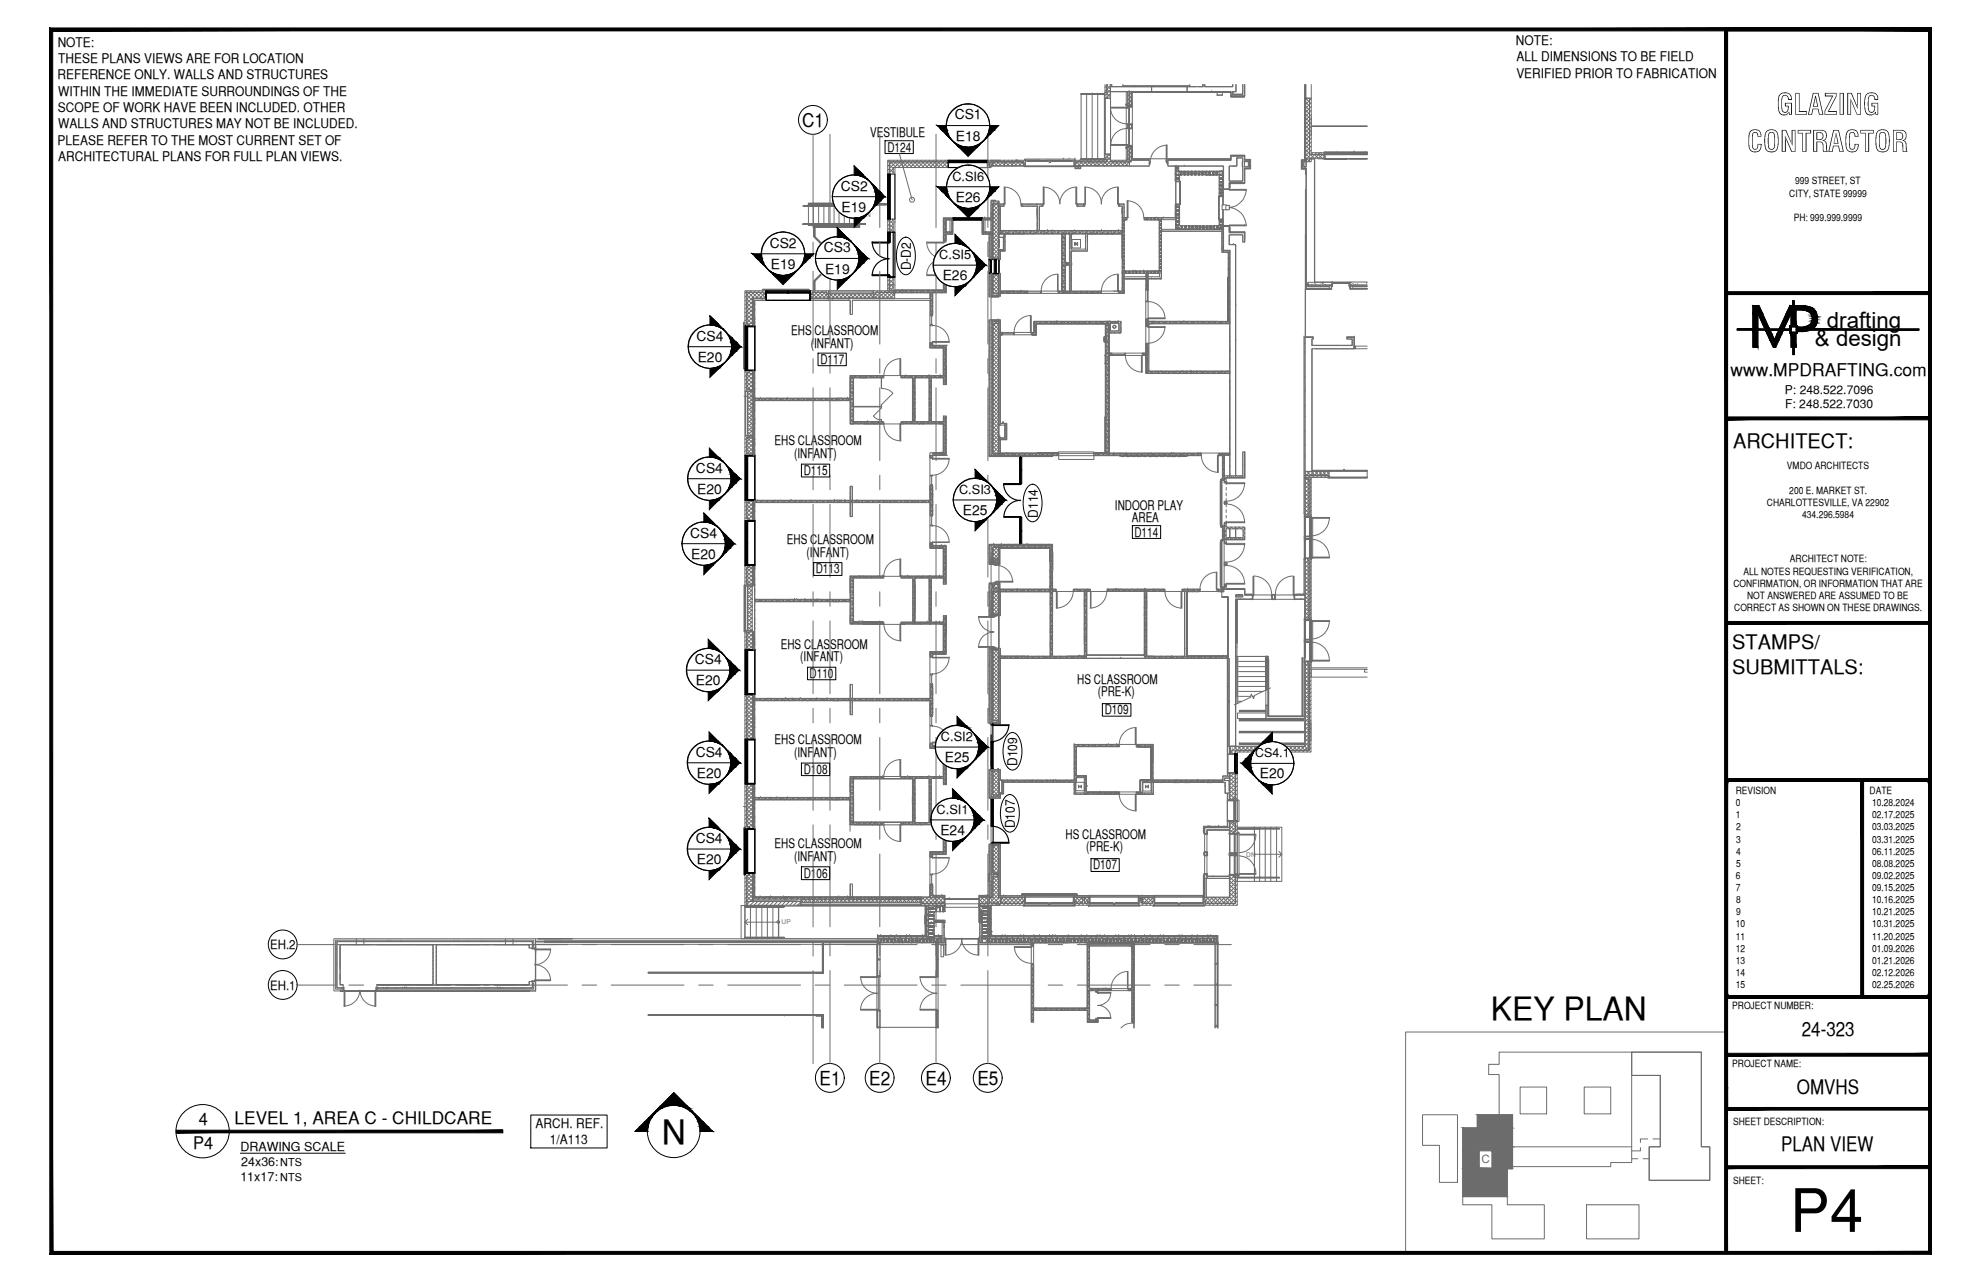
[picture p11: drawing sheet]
<svg xmlns="http://www.w3.org/2000/svg" width="432mm" height="279mm" viewBox="0 0 432 279" stroke-linecap="round" stroke-linejoin="round" font-family="sans-serif">
<defs><g id="words">
<text font-size="13.1" x="390.1" y="268.5">P4</text>
<text font-size="7.3" x="144.3" y="249.2">N</text>
<text font-size="7" x="324.9" y="222.4">KEY PLAN</text>
<g font-size="6.3">
<text x="387.2" y="25">GLAZING</text>
<text x="380.8" y="33.1">CONTRACTOR</text>
</g>
<g font-size="4.9">
<text x="398.2" y="71.5">drafting</text>
<text x="395.6" y="75.5">&amp; design</text>
</g>
<g font-size="4.4">
<text x="377.8" y="97.5">ARCHITECT:</text>
<text x="377.6" y="141.5">STAMPS/</text>
<text x="377.6" y="146.9">SUBMITTALS:</text>
<text x="392.7" y="225.8">24-323</text>
<text x="391.7" y="238.5">OMVHS</text>
<text x="388.2" y="250.8">PLAN VIEW</text>
</g>
<g font-size="4.2">
<text x="174.8" y="27.7">C1</text>
<text x="178.6" y="236.5">E1</text>
<text x="189.5" y="236.5">E2</text>
<text x="201.7" y="236.5">E4</text>
<text x="213" y="236.4">E5</text>
</g>
<g font-size="3.8">
<text x="377.2" y="82">www.MPDRAFTING.com</text>
<text x="43.3" y="245.2">4</text>
<text x="51.1" y="245">LEVEL 1, AREA C - CHILDCARE</text>
<text x="42.1" y="250.5">P4</text>
</g>
<g font-size="3">
<text x="208.1" y="26">CS1</text>
<text x="208.3" y="30.7">E18</text>
<text x="183.3" y="41.5">CS2</text>
<text x="183.5" y="46.1">E19</text>
<text x="208.3" y="44">E26</text>
<text x="167.8" y="54">CS2</text>
<text x="168" y="58.6">E19</text>
<text x="179.6" y="55">CS3</text>
<text x="179.8" y="59.6">E19</text>
<text x="205.5" y="61.1">E26</text>
<text x="151.8" y="74.2">CS4</text>
<text x="152.1" y="78.9">E20</text>
<text x="151.7" y="103">CS4</text>
<text x="152" y="107.6">E20</text>
<text x="209.9" y="112.3">E25</text>
<text x="150.4" y="117.2">CS4</text>
<text x="150.7" y="121.8">E20</text>
<text x="151.4" y="144.7">CS4</text>
<text x="151.7" y="149.4">E20</text>
<text x="151.6" y="164.9">CS4</text>
<text x="205.9" y="166.1">E25</text>
<text x="151.9" y="169.5">E20</text>
<text x="274.6" y="169.6">E20</text>
<text x="151.6" y="183.7">CS4</text>
<text x="205" y="181.9">E24</text>
<text x="151.9" y="188.3">E20</text>
</g>
<g font-size="2.9">
<text x="12.6" y="10.2">NOTE:</text>
<text x="330.4" y="9.8">NOTE:</text>
<text x="12.5" y="17.3">REFERENCE ONLY. WALLS AND STRUCTURES</text>
<text x="12.7" y="13.7">THESE PLANS VIEWS ARE FOR LOCATION</text>
<text x="330.5" y="16.9">VERIFIED PRIOR TO FABRICATION</text>
<text x="330.6" y="13.3">ALL DIMENSIONS TO BE FIELD</text>
<text x="12.7" y="20.8">WITHIN THE IMMEDIATE SURROUNDINGS OF THE</text>
<text x="12.6" y="24.4">SCOPE OF WORK HAVE BEEN INCLUDED. OTHER</text>
<text x="12.7" y="27.9">WALLS AND STRUCTURES MAY NOT BE INCLUDED.</text>
<text x="189.7" y="29.8">VESTIBULE</text>
<text x="12.5" y="31.5">PLEASE REFER TO THE MOST CURRENT SET OF</text>
<text x="12.7" y="35.1">ARCHITECTURAL PLANS FOR FULL PLAN VIEWS.</text>
<text x="193.4" y="33.1">D124</text>
<text x="198.5" y="58.9" transform="rotate(-90 198.5 58.9)">D-D2</text>
<text x="172.5" y="73">EHS CLASSROOM</text>
<text x="176.7" y="75.8">(INFANT)</text>
<text x="178.8" y="79.4">D117</text>
<text x="168.8" y="97.1">EHS CLASSROOM</text>
<text x="173.1" y="99.9">(INFANT)</text>
<text x="175.2" y="103.5">D115</text>
<text x="226.2" y="112.8" transform="rotate(-90 226.2 112.8)">D114</text>
<text x="243" y="111.1">INDOOR PLAY</text>
<text x="246.7" y="113.7">AREA</text>
<text x="171.5" y="118.6">EHS CLASSROOM</text>
<text x="247.3" y="117">D114</text>
<text x="175.8" y="121.3">(INFANT)</text>
<text x="177.8" y="125">D113</text>
<text x="170.2" y="141.4">EHS CLASSROOM</text>
<text x="174.4" y="144.1">(INFANT)</text>
<text x="176.5" y="147.8">D110</text>
<text x="234.8" y="149">HS CLASSROOM</text>
<text x="239.3" y="151.6">(PRE-K)</text>
<text x="240.8" y="155.7">D109</text>
<text x="168.8" y="162.2">EHS CLASSROOM</text>
<text x="173.1" y="165">(INFANT)</text>
<text x="221.7" y="166.9" transform="rotate(-90 221.7 166.9)">D109</text>
<text x="175.2" y="168.7">D108</text>
<text x="168.8" y="184.8">EHS CLASSROOM</text>
<text x="221.2" y="180.5" transform="rotate(-90 221.2 180.5)">D107</text>
<text x="232.3" y="182.8">HS CLASSROOM</text>
<text x="236.7" y="185.5">(PRE-K)</text>
<text x="173.1" y="187.6">(INFANT)</text>
<text x="175.2" y="191.3">D106</text>
<text x="238.3" y="189.5">D107</text>
<text x="116.7" y="245.9">ARCH. REF.</text>
<text x="119.8" y="249.4">1/A113</text>
</g>
<g font-size="2.8">
<text x="207.6" y="39.4">C.SI6</text>
<text x="204.7" y="56.5">C.SI5</text>
<text x="209" y="107.6">C.SI3</text>
<text x="205.1" y="161.5">C.SI2</text>
<text x="204.2" y="177.4">C.SI1</text>
<text x="58.9" y="206.9">EH.2</text>
<text x="58.9" y="215.7">EH.1</text>
</g>
<g font-size="2.7">
<text x="273.6" y="165">CS4.1</text>
<text x="52.4" y="250.8">DRAWING SCALE</text>
<text x="52.4" y="257.4">11x17:</text>
<text x="52.6" y="254.1">24x36:</text>
</g>
<g font-size="2.6">
<text x="389.1" y="85.8">P: 248.522.7096</text>
<text x="389.1" y="89">F: 248.522.7030</text>
</g>
<text font-size="2.5" fill="#6c6c6c" x="322.9" y="253.6">C</text>
<g font-size="2.4">
<text x="61.1" y="254.2">NTS</text>
<text x="61.1" y="257.4">NTS</text>
</g>
<g font-size="2.2">
<text x="391.3" y="40.2">999 STREET, ST</text>
<text x="390" y="42.9">CITY, STATE 99999</text>
<text x="391" y="48.2">PH: 999.999.9999</text>
<text x="389.5" y="102.3">VMDO ARCHITECTS</text>
<text x="390" y="107.6">200 E. MARKET ST.</text>
<text x="385.1" y="110.3">CHARLOTTESVILLE, VA 22902</text>
<text x="392.8" y="113">434.296.5984</text>
<text x="380" y="125.2">ALL NOTES REQUESTING VERIFICATION,</text>
<text x="390.1" y="122.6">ARCHITECT NOTE:</text>
<text x="377.8" y="127.9">CONFIRMATION, OR INFORMATION THAT ARE</text>
<text x="380.8" y="130.6">NOT ANSWERED ARE ASSUMED TO BE</text>
<text x="378" y="133.2">CORRECT AS SHOWN ON THESE DRAWINGS.</text>
<text x="378.3" y="173">REVISION</text>
<text x="407.5" y="173">DATE</text>
<text x="378.3" y="178.3">1</text>
<text x="378.4" y="175.7">0</text>
<text x="408" y="175.7">10.28.2024</text>
<text x="408" y="178.3">02.17.2025</text>
<text x="378.5" y="181">2</text>
<text x="378.5" y="183.6">3</text>
<text x="408" y="181">03.03.2025</text>
<text x="408" y="183.6">03.31.2025</text>
<text x="378.4" y="191.6">6</text>
<text x="378.5" y="186.2">4</text>
<text x="378.5" y="188.9">5</text>
<text x="408" y="186.2">06.11.2025</text>
<text x="408" y="188.9">08.08.2025</text>
<text x="408" y="191.6">09.02.2025</text>
<text x="378.4" y="194.2">7</text>
<text x="378.5" y="196.8">8</text>
<text x="408" y="194.2">09.15.2025</text>
<text x="408" y="196.8">10.16.2025</text>
<text x="378.3" y="202.1">10</text>
<text x="378.5" y="199.5">9</text>
<text x="408" y="199.5">10.21.2025</text>
<text x="408" y="202.1">10.31.2025</text>
<text x="378.3" y="204.8">11</text>
<text x="378.3" y="207.5">12</text>
<text x="408" y="204.8">11.20.2025</text>
<text x="408" y="207.5">01.09.2026</text>
<text x="378.3" y="210.1">13</text>
<text x="378.3" y="212.7">14</text>
<text x="378.3" y="215.4">15</text>
<text x="408" y="210.1">01.21.2026</text>
<text x="408" y="212.7">02.12.2026</text>
<text x="408" y="215.4">02.25.2026</text>
<text x="377.6" y="219.9">PROJECT NUMBER:</text>
<text x="377.6" y="232.5">PROJECT NAME:</text>
<text x="377.8" y="245.2">SHEET DESCRIPTION:</text>
<text x="377.8" y="257.9">SHEET:</text>
</g>
<g font-size="1.4" fill="#6c6c6c">
<text x="187.8" y="47.4">DN</text>
<text x="271.7" y="186.8">DN</text>
<text x="170.4" y="201.5">UP</text>
</g>
</g></defs>
<!-- layer: LIGHT_2 -->
<g fill="none" stroke="#6c6c6c" stroke-width=".22">
<path d="M240.9 18.4v3h1.2v-1.4h3.6v3.2h.4h-.3v.2h.3M241.2 18.7l-.3 .3M241.2 19.6h.1M241.2 18.4v.5M241.2 18.9v1.2h-.3h.4v1.3M241.2 19.5l-.3 .4M241.3 18.4l-.1 1.7M241.5 18.4l-.2 .2 .8 .8M241.9 18.4l.2 .2M242.1 18.7l-.8 .8 .8 .8M242.1 19.6l-1.2 1.2M242.1 18.4v.5h20.2v-.5"/>
<path d="M242.1 19.9v.1M242.3 18.9v-.5v.5h8.7v1.1h-4.4v3.2h-.4h.5v.2h-.5M242.4 19.9l.1 .1M244.7 18.4v.3h14.6v-.3M244.9 18.8l14.2 .1zM244.9 18.7l-.2 .2 .2-.2h14.2M246 19.9l-.3 .3M246.1 19.9h.1M247.3 18.9h.1M250.3 19.9v.1M251 18.9h7.8v1.1h-7.8zM253.2 19.9l.1 .1"/>
<path d="M259.1 18.7l.2 .2zM261.1 19.9l-.1 .1M261.2 18.9h1v-.5v.5M262.6 18.4v.5h6.1v-.5M266.2 18.9h.1M269.4 18.4v1.5h-.7v.7h2.2v-2.2v2.1h-2.2v-.5h.7v-1.6M271.3 18.4v2.5h-2.9v-1h-26.3v-1M271.3 18.4v2.6h-3v-1h-9.5v-1.1h2M284.4 18.4v3M285.8 18.4l-.1 3M193.5 34.9h13.2v1.6h-11.6v1.5h-1.6zM193.5 37.1l.4-.3 .8 .8"/>
<path d="M193.9 35.9l.8 .8M193.9 35.6h.1M193.9 36.1h.1M193.9 37.6h.1M193.9 37.6l.3 .4M194 34.9l-.5 .5M194.1 35.3l1.3 1.2M194.4 35.3l-.9 1M194.7 36.8l-1.2 1.2M194.7 37h.1M194.7 37.7l-.4 .3M194.8 36.5l-.1 .1"/>
<path d="M194.8 34.9l-.3 .3M194.9 37.5h.1M195 35.3l1.2 1.2M195.1 36.5h-.4v1.5M195.3 35.3l-1.4 1.4M195.6 35.3h.1M195.7 34.9l-.4 .3M195.9 35.3l1.2 1.2M196.2 35.3l-1.3 1.2M196.5 34.9l-.3 .3M196.7 35.3l1.2 1.2M196.8 35.3h.1"/>
<path d="M197 35.3l-1.2 1.2M197.4 34.9l-.4 .3M197.6 35.3l1.2 1.2M197.9 35.3l-1.2 1.2M198 35.3h.1M198.2 34.9l-.3 .3M198.4 35.3l1.2 1.2M198.8 35.3l-1.3 1.2M199.1 34.9l-.3 .3M199.3 35.3l1.2 1.2M199.6 35.3h.1M199.6 35.3l-1.2 1.2"/>
<path d="M199.8 35.3h.1M200 34.9l-.4 .3M200.2 35.3l1.2 1.2M200.5 35.3l-1.2 1.2M200.9 34.9l-.4 .3M201 35.3l1.2 1.2M201.4 35.3l-1.3 1.2M201.7 34.9l-.3 .3M201.9 35.3l1.2 1.2M202.2 35.3l-1.2 1.2M202.6 34.9l-.4 .3M202.8 35.3l1.2 1.2"/>
<path d="M202.8 35.3h.1M203.1 35.3l-1.2 1.2M203.5 34.9l-.4 .3M203.6 35.3h.1M203.6 35.3l1.3 1.2M203.9 35.3l-1.2 1.2M204.3 34.9l-.3 .3M204.5 35.3l1.2 1.2M204.8 35.3l-1.2 1.2M205.2 34.9l-.4 .3M205.4 35.3l1.2 1.2M205.6 35.3l-1.2 1.2"/>
<path d="M206.1 34.9l-.4 .3M206.2 35.3l.5 .5M206.5 35.3l-1.2 1.2M206.7 35.2h-12.8v2.8v-2.7h12.8M206.7 35.1l-.1 .1M206.7 36l-.6 .5M213.7 36.5h2.3M215.2 34.9h.8v1.6h-.8zM215.2 35.2h.4v1.3v-1.2h-.4M215.2 35.7l.4 .4M215.5 34.9l-.3 .3M215.6 35.9h.1"/>
<path d="M215.6 35.7l-.4 .4M216 34.9h1.9M216 34.9h7.5v1.3h-7.5zM216.4 34.9l-.8 .7M216.4 35.8l-.8 .7M216.4 36.1h-.4h7.5M216.4 35.2h6.7v.4v-.3h-6.7v.8zM216.4 36.1h.1M216.5 35.3l.9 .8M216.9 35.3l-.5 .4M217.2 34.9l-.3 .3M217.4 35.3l.8 .8"/>
<path d="M217.5 36.1v.1M217.6 35.3h.1M217.6 36.1v.1M217.7 35.3l-.8 .8M218.1 34.9l-.4 .3M218.3 35.3l.8 .8M218.6 35.3l-.9 .8M218.6 35.2l.3-.3v1.3M218.8 36.1h.1M219.1 35.3l.9 .8M219.5 35.3l-.9 .8M219.8 34.9l-.3 .3"/>
<path d="M220 35.3l.9 .8M220.3 35.3l-.8 .8M220.6 34.9v1.3M220.7 34.9l-.4 .3M220.9 35.3l.8 .8M221.1 36.1h.1M221.2 35.3l-.9 .8M221.4 34.9h.5zM221.6 34.9l-.4 .3M221.7 35.3l.9 .8M222 35.3l-.8 .8M222.2 35.3h.1"/>
<path d="M222.4 34.9l-.3 .3M222.6 35.3l.8 .8M222.9 35.3l-.8 .8M223.1 35.4h.1M223.1 35.6h.4M223.3 34.9l-.4 .3M223.3 34.7h11v.2h-11zM223.5 35.5l-.6 .6M223.5 34.9v1.3h10.6M223.6 35.1h5M224 35.1v.1v-.1h4.2h-4.2h4.2h-4.2h4.2v.1h-4.2h4.2v-.1v.1h-4.2h4.2h-4.2h4.2h-4.2zM224 35.1h4.2"/>
<path d="M228.1 34.9h.6M228.6 35h.4v.3l-.3 .1zM228.9 34.9h3.8M229 35.1h5M229.4 35.2v-.1h4.2v.1M229.4 35.2v-.1v.1h4.2h-4.2h4.2h-4.2h4.2v-.1v.1h-4.2h4.2M229.4 35.2l-.2-.1h4.5l-.1 .1M229.4 35.1h4.2M231.8 34.7h.1M233 34.7h.1M234.1 34.9v1.3h-10.9v.1h11.1M234.1 35.6l.5 .5"/>
<path d="M234.3 34.7h.1M234.5 34.9l-.4 .4M234.7 36.2h.5v.2h-.5zM234.7 35.3l.8 .8M235.3 34.9l-.3 .3M235.5 35.3h.1M235.5 35.3l.8 .8M235.6 20.4h5.1v.2h-5.1v-.2h5.1M235.6 34.6h5.1M235.6 34.7h.1M235.6 20.6v-.2v.2h5.1M235.6 34.7h5.1"/>
<path d="M235.8 35.3l-.8 .8M236 36.1h.1M236.2 34.9l-.4 .3M236.4 35.3l.8 .8M236.7 35.3l-.9 .8M236.8 35.3h.1M236.9 20.6v14M237.1 34.9l-.4 .3M237.2 35.3l.9 .8M237.4 35.3h.1M237.6 35.3l-.9 .8M237.7 35.3h.1"/>
<path d="M237.9 35.3h.1M237.9 34.9l-.3 .3M238.1 20.4h.1M238.1 20.6v14M238.1 34.7h.1M238.1 35.3l.9 .8M238.4 35.3l-.8 .8M238.6 35.3h.1M238.8 34.9l-.4 .3M239 35.3l.8 .8M239.1 36.1h.1M239.2 36.2h.1"/>
<path d="M239.3 20.6v14l1.4 .1v-14.3h-5.1v14.3l3.7-.1M239.3 34.7h.1M239.3 20.5h.1M239.3 35.3l-1 .8M239.6 35.3h.1M239.6 34.9l-.3 .3M239.8 35.3l1 .8M240.1 35.3l-.8 .8M240.5 34.9l-.3 .3M240.5 35.3h.1M240.7 34.7h.1M240.7 20.4v.2z"/>
<path d="M240.7 35.3l.6 .6-.3 .2M240.9 21.4h1.2v12.2h-1.2zM240.9 21.4v12.2M241 33.6l-.1 .1M241 35.3l-.8 .8M241.2 35.1h.1M241.2 34.8l.1 .5h-6.8l-.1 .3M241.2 35.1l-.2 .1M241.3 34.2l.8 .8M241.3 33.6v1.2h-.4h.3v.4h-6.8v.4h-.3M241.3 21.2l.1 .2M241.3 20.4l.8 .7"/>
<path d="M241.6 33.6l.5 .5M241.9 33.6l-1 .9M242.1 20.4l-1 1M242.1 34.2l-.8 .8 1.1 1.1M242.1 34.9v.3l4 .1v-.6v.6l-4-.1M242.1 21.3l-.1 .1M242.1 21.4v12.2M242.1 23.5a3.5 3.5 0 0 0 3.6 3.5M242.1 23.4h3.7v.2h-3.7zM242.1 31.5h3.7v.2h-3.7zM242.3 34.9l-1 1 .2 .2M242.4 35.3h.1"/>
<path d="M242.4 35.3l.9 .8M242.7 35.3l-.8 .8M243.1 34.9l-.3 .3M243.3 35.3l.8 .8M243.4 35.3h.1M243.6 35.3l-.8 .8M244 34.9l-.4 .3M244.2 35.3l.8 .8M244.3 35.3h.1M244.4 35.3l-.8 .8M244.9 34.9l-.4 .3M245 35.3l.8 .8"/>
<path d="M245.3 35.3h.1M245.3 35.3l-.8 .8M245.3 36.1h.1M245.4 22.7h.3v.2h-.3zM245.5 20v2.7M245.5 22.9v9.2M245.5 32.3v2.6M245.7 34.9l-.3 .3M245.7 20l.4-.1v3.2v-3.2h.5v3.3M245.7 27.1l.1 .2zM245.7 23l.1 .2M245.7 27.7l.1 .3z"/>
<path d="M245.8 28a3.5 3.5 0 0 0-3.7 3.5M245.8 31.9h.3h-.4v3h-3.6v-1.3h-1.2v1.3h-6.8v1.3h.2v.6h1.3v-.6h14.9v-1.3h-3.9v-.2M245.9 27.2v.7M245.9 35.3l.3 .3M246.1 31.8h-.4v.5h-.3v-.2h1.2v-.2h-.5v-.2h.1v.2M246.1 26.9l-.3 .1v.2h.3h-.3v.7h.3h-.3v.2h.3M246.1 23.2v8.5h-.3l-.1 .4M246.1 31.9l-.4 .4M246.1 20.5h.1M246.1 22.5h.1M246.1 32.2h.1M246.1 34.6h.1"/>
<path d="M246.1 20.7l-.4 .4M246.1 22.4l-.4 .4M246.1 32.8l-.4 .3M246.1 34.5l-.4 .4M246.1 33.8l.5 .5M246.1 33l.5 .4M246.1 32.1l.5 .5M246.1 22.7l.5 .4M246.1 21.8l.5 .4M246.1 20.9l.5 .4M246.1 20.1l.5 .3M246.1 23.2v8.5"/>
<path d="M246.1 31.9v2.8M246.1 34.7l.5 .4M246.2 23.2v8.5h.5v.2h-.5h.4v2.8M246.2 23.1v8.8h-.1v-8.8l.1 .1-.1-.1h.5v-.2h-.9v.2h.4M246.2 27h.5v.2h-.5h.5v.7h-.5h.5v.2h-.5M246.2 35.3v.9h4.3M246.2 36.1v.1M246.6 31.9v3.4h-.4v.8h-10.9h.2v.6h-1.1v-.6h.9v.3h-.6v-.3h-.6l.8-.8M246.6 21.1l-.9 .8M246.6 33.1l-.9 .9M246.6 20.3l-.5 .3M246.6 22l-.5 .4"/>
<path d="M246.6 22.8l-.4 .4M246.6 32.3l-.5 .4M246.6 34l-.5 .4M246.6 21.5h.1M246.6 32.1h.2v2.5h3.7v.1h-3.9zM246.6 20v2.5h.2v-2.4h4.2v-.1v.1h17.3v-.1h-21.5M246.6 27.2v.7M246.6 31.9h.1M246.7 27.1l.1 .2zM246.7 23l.1 .2zM246.7 31.8l.1 .3zM246.7 27.7l.1 .3z"/>
<path d="M246.8 20.1h21.5v1h3v-.1M246.8 22.5v12.1h21.4v-.8h3.1M250.5 34.9h-3.9l-1.2 1.2M254.2 34.7v.6h.2v-.6M254.2 31.6h.2v3.7h-.2zM254.4 31.6a3.8 3.8 0 0 0-3.7 4.2h-.2v-.5h.2M254.4 35.3h.2v.5h-.2zM254.6 36.2h12.1v5M254.6 34.9h13.8v-.9h2.9v.9h1.1v1.7h-1.1v3.2h-3.4v1.4M256.2 36.2v3.3h.1v-3.3l-.1 3.3M256.2 36.2h.1M256.2 37.9v.1"/>
<path d="M256.2 39.1v.1M256.2 38h.1M256.2 38.5h.1M256.3 38.8h.8v.2h-.8M256.3 38h.8v.2h-.8M256.3 38.5l.8 .9-.2 .1M256.3 37.7l.8 .8-.8 .7M256.3 36.2h10.3v5h1.4v-1.3h3.3M256.3 37.3h10.3v5.4h-.9v-4.6h-8.6v1.4h-.8zM256.3 36.2h.6v1.1h-.6zM256.3 39.4v.1M256.3 38.8v.2v-.2"/>
<path d="M256.3 38v.2v-.2M256.3 37.3h.1M256.3 36.6h.5v.2h-.5M256.3 36.2v1.2M256.3 38v.2M256.3 38.8v.2M256.4 38.8v.2v-.2M256.4 38v.2v-.2M256.4 37.3h.1M256.4 36.6v.2zM256.4 37.3v.1M256.4 38v.2"/>
<path d="M256.4 38.8v.2M256.5 38.8v.2v-.2M256.5 38v.2v-.2M256.5 37.3h.1M256.5 37.3l-.2 .2M256.5 36.6v.2M256.5 38v.2M256.5 38.8v.2M256.5 37.3v.1M256.6 38.8v.2v-.2M256.6 38v.2v-.2M256.6 37.3h.1"/>
<path d="M256.6 36.6v.2M256.6 37.3v.1M256.6 38v.2M256.6 38.8v.2M256.7 38.8v.2v-.2M256.7 38v.2v-.2M256.7 37.3h.1M256.7 36.6v.2zM256.7 37.3v.1M256.7 38v.2M256.7 38.8v.2M256.7 36.6v.2"/>
<path d="M256.8 38.8v.2v-.2M256.8 38v.2v-.2M256.8 37.3h.1M256.8 37.3l.3 .4-.8 .7M256.8 36.6v.2v-.2M256.8 36.2v1.2M256.8 38v.2M256.8 38.8v.2M256.9 38.8v.2v-.2M256.9 38v.2v-.2M256.9 37.3h.1M256.9 37.3v.1"/>
<path d="M256.9 38v.2M256.9 38.8v.2M256.9 37.3h9.7v7.3v-3.4M256.9 36.6v.2M257 38.8v.2v-.2M257 38v.2v-.2M257 37.3h.1M257 37.3v.1M257 38v.2M257 38.8v.2M257.1 37.3l-.8 .1M257.1 37.4l.8 .7"/>
<path d="M257.1 39.5v.1h-.8v4.8h.8v.2h-.8v-5.1h.8v5.1M257.2 38.1l.8-.8 .8 .8M257.2 39.5h.1v2.5h-.1zM257.4 37.3v.8h.2v-.8h-.2h.2M257.4 38.1h.2h-.2M257.4 38h.2h-.2M257.4 37.9h.2h-.2M257.4 37.8h.2h-.2M257.4 37.7h.2h-.2M257.4 37.6h.2h-.2M257.4 37.5h.2h-.2M257.4 37.4h.2h-.2"/>
<path d="M257.4 38.1h.2M257.4 38h.2M257.4 37.9h.2M257.4 37.8h.2M257.4 37.7h.2M257.4 37.6h.2M257.4 37.5h.2M257.4 37.4h.2M258.1 38.1l.7-.8 .9 .8M258.1 36.2h.1M258.1 37.3v.8h.2v-.8h-.2h.2M258.1 38.1h.2h-.2"/>
<path d="M258.1 38h.2h-.2M258.1 37.9h.2h-.2M258.1 37.8h.2h-.2M258.1 37.7h.2h-.2M258.1 37.6h.2h-.2M258.1 37.5h.2h-.2M258.1 37.4h.2h-.2M258.1 38.1h.2M258.1 38h.2M258.1 37.9h.2M258.1 37.8h.2M258.1 37.7h.2"/>
<path d="M258.1 37.6h.2M258.1 37.5h.2M258.1 37.4h.2M258.9 37.3v.8h.2v-.8h-.2h.2M258.9 38.1h.2h-.2M258.9 38h.2h-.2M258.9 37.9h.2h-.2M258.9 37.8h.2h-.2M258.9 37.7h.2h-.2M258.9 37.6h.2h-.2M258.9 37.5h.2h-.2M258.9 37.4h.2h-.2"/>
<path d="M258.9 38.1h.2M258.9 38h.2M258.9 37.9h.2M258.9 37.8h.2M258.9 37.7h.2M258.9 37.6h.2M258.9 37.5h.2M258.9 37.4h.2M259 38.1l.7-.8 .8 .8M259.7 37.3v.8h.1v-.8h-.1h.1M259.7 38.1h.1h-.1M259.7 38h.1h-.1"/>
<path d="M259.7 37.9h.1h-.1M259.7 37.8h.1h-.1M259.7 37.7h.1h-.1M259.7 37.6h.1h-.1M259.7 37.5h.1h-.1M259.7 37.4h.1h-.1M259.7 38.1h.1M259.7 38h.1M259.7 37.9h.1M259.7 37.8h.1M259.7 37.7h.1M259.7 37.6h.1"/>
<path d="M259.7 37.5h.1M259.7 37.4h.1M259.8 38.1l.7-.8 .9 .8M260.5 37.3v.8h.2v-.8h-.2h.2M260.5 38.1h.2h-.2M260.5 38h.2h-.2M260.5 37.9h.2h-.2M260.5 37.8h.2h-.2M260.5 37.7h.2h-.2M260.5 37.6h.2h-.2M260.5 37.5h.2h-.2M260.5 37.4h.2h-.2"/>
<path d="M260.5 38h.2M260.5 37.9h.2M260.5 37.8h.2M260.5 37.7h.2M260.5 37.6h.2M260.5 37.5h.2M260.5 37.4h.2M261.2 37.3v.8h.2v-.8h-.2h.2l-.7 .8h-.2M261.2 38.1h.2h-.2M261.2 38h.2h-.2M261.2 37.9h.2h-.2M261.2 37.8h.2h-.2"/>
<path d="M261.2 37.7h.2h-.2M261.2 37.6h.2h-.2M261.2 37.5h.2h-.2M261.2 37.4h.2h-.2M261.2 38.1h.2M261.2 38h.2M261.2 37.9h.2M261.2 37.8h.2M261.2 37.7h.2M261.2 37.6h.2M261.2 37.5h.2M261.2 37.4h.2"/>
<path d="M261.4 37.3l.8 .8h-.2M261.6 38.1l.7-.8 .8 .8M261.9 34.9h.1M262 37.3v.8h.2v-.8h-.2h.2M262 38.1h.2h-.2M262 38h.2h-.2M262 37.9h.2h-.2M262 37.8h.2h-.2M262 37.7h.2h-.2M262 37.6h.2h-.2M262 37.5h.2h-.2M262 37.4h.2h-.2"/>
<path d="M262 38h.2M262 37.9h.2M262 37.8h.2M262 37.7h.2M262 37.6h.2M262 37.5h.2M262 37.4h.2M262.4 38.1l.7-.8 .8 .8M262.8 37.3v.8h.2v-.8h-.2h.2M262.8 38.1h.2h-.2M262.8 38h.2h-.2M262.8 37.9h.2h-.2"/>
<path d="M262.8 37.8h.2h-.2M262.8 37.7h.2h-.2M262.8 37.6h.2h-.2M262.8 37.5h.2h-.2M262.8 37.4h.2h-.2M262.8 38.1h.2M262.8 38h.2M262.8 37.9h.2M262.8 37.8h.2M262.8 37.7h.2M262.8 37.6h.2M262.8 37.5h.2"/>
<path d="M262.8 37.4h.2M263.1 38.2h2.2M263.3 38.1l.7-.8 .8 .8M263.6 37.3v.8h.2v-.8h-.2h.2M263.6 38.1h.2h-.2M263.6 38h.2h-.2M263.6 37.9h.2h-.2M263.6 37.8h.2h-.2M263.6 37.7h.2h-.2M263.6 37.6h.2h-.2M263.6 37.5h.2h-.2M263.6 37.4h.2h-.2"/>
<path d="M263.6 38.1h.2M263.6 38h.2M263.6 37.9h.2M263.6 37.8h.2M263.6 37.7h.2M263.6 37.6h.2M263.6 37.5h.2M263.6 37.4h.2M264.1 20h.1M264.1 38.1l.8-.8 .8 .8M264.4 37.3v.8h.1v-.8h-.1h.1M264.4 38.1h.1h-.1"/>
<path d="M264.4 38h.1h-.1M264.4 37.9h.1h-.1M264.4 37.8h.1h-.1M264.4 37.7h.1h-.1M264.4 37.6h.1h-.1M264.4 37.5h.1h-.1M264.4 37.4h.1h-.1M264.4 38.1h.1M264.4 38h.1M264.4 37.9h.1M264.4 37.8h.1M264.4 37.7h.1"/>
<path d="M264.4 37.6h.1M264.4 37.5h.1M264.4 37.4h.1M265.1 37.3v.8h.2v-.8h-.2h.2M265.1 38.1h.2h-.2M265.1 38h.2h-.2M265.1 37.9h.2h-.2M265.1 37.8h.2h-.2M265.1 37.7h.2h-.2M265.1 37.6h.2h-.2M265.1 37.5h.2h-.2M265.1 37.4h.2h-.2"/>
<path d="M265.1 38.1h.2M265.1 38h.2M265.1 37.9h.2M265.1 37.8h.2M265.1 37.7h.2M265.1 37.6h.2M265.1 37.5h.2M265.1 37.4h.2M265.3 20.1h1.1v.7h-1.1zM265.3 20.7h1.1M265.7 39.6h.9v.2h-.9M265.7 38.8h.9v.2h-.9"/>
<path d="M265.7 38h.9v.2h-.9M265.7 39.4l.9 .8-.9 .8M265.7 38.5l.9 .9-.9 .7M265.7 37.7l.9 .8-.9 .7M265.8 39.6v.2v-.2M265.8 38.8v.2v-.2M265.8 38v.2v-.2M265.8 37.3h.1M265.8 37.3v.1M265.8 38v.2M265.8 38.8v.2M265.8 39.6v.2"/>
<path d="M265.9 39.6v.2v-.2M265.9 38.8v.2v-.2M265.9 38v.2v-.2M265.9 37.3h.1M265.9 37.3v.1M265.9 38v.2M265.9 38.8v.2M265.9 39.6v.2M265.9 37.3l-.2 .2M266 39.6v.2v-.2M266 38.8v.2v-.2M266 38v.2v-.2"/>
<path d="M266 37.3h.1M266 37.3v.1M266 38v.2M266 38.8v.2M266 39.6v.2M266.1 39.6v.2v-.2M266.1 38.8v.2v-.2M266.1 38v.2v-.2M266.1 37.3h.1M266.1 37.3v.1M266.1 38v.2M266.1 38.8v.2"/>
<path d="M266.1 39.6v.2M266.2 39.6v.2v-.2M266.2 38.8v.2v-.2M266.2 38v.2v-.2M266.2 37.3h.1M266.2 37.3v.1M266.2 38v.2M266.2 38.8v.2M266.2 39.6v.2M266.3 39.6v.2v-.2M266.3 38.8v.2v-.2M266.3 38v.2v-.2"/>
<path d="M266.3 37.3h.1M266.3 37.3l.3 .4-.9 .7M266.3 37.3v.1M266.3 38v.2M266.3 38.8v.2M266.3 39.6v.2M266.4 39.6v.2v-.2M266.4 38.8v.2v-.2M266.4 38v.2v-.2M266.4 37.3h.1M266.4 37.3v.1M266.4 38v.2"/>
<path d="M266.4 38.8v.2M266.4 39.6v.2M266.5 39.6v.2v-.2M266.5 38.8v.2v-.2M266.5 38v.2v-.2M266.5 37.3h.1M266.5 37.3v.1M266.5 38v.2M266.5 38.8v.2M266.5 39.6v.2M266.6 37.3h-.9l-.7 .8M266.6 38.4h.1"/>
<path d="M268 39.9h3.3M268.3 33.8h3v.2M268.3 21h3v.1h-3zM268.3 34.6h-13.7v.1h13.7M268.3 34h3M268.7 20.1v.1M268.7 20.6h.2M268.9 36.2h.1M269.6 35.4h.1M269.6 34.4h1.3v.8h-.1l.1 4.2h-2.9v-3.2h1.6zM270.8 35.2v1.1M270.9 35.2v-.8h-1.3v1.8h-1.7v3.3h3v-3.1"/>
<path d="M271.2 35.2h1v1.2h-1zM271.2 35.2h.1M271.3 34v.8M271.3 34h-3v.9h-13.7v1.3h1.6M271.3 35.2h.8v1.1h-.8zM271.3 36.8v3.1M271.3 39.9v.1M271.3 34.8l1.3-.1v2.1h-1.3M271.3 34.8l1.1 .1v1.8l-1.1 .1M272.4 35.9v.1M283.7 34.9h.1v1.8h.9h-1zM284.4 21.4h.1v13.5h-.1z"/>
<path d="M284.4 34.9h-.7v2h.8v1.1M284.4 36.3v.1M284.5 32.4h.1M284.5 33.5v.1M284.6 35.2h.1M284.6 33.5l1 1M284.6 34.4l.8 .8M284.6 32.6l.8 .9M284.6 31.7l.8 .9M284.6 30.9l.8 .8M284.6 30l.8 .9M284.6 29.2l.8 .8"/>
<path d="M284.6 28.3l.8 .8M284.6 27.5l.8 .8M284.6 26.6l.8 .8M284.6 25.7l.8 .8M284.6 24.9l.8 .8M284.6 24l.8 .8M284.6 23.2l.8 .8M284.6 22.3l.8 .8M284.6 21.5l.8 .7M284.7 34.9h-.8v1.7h.8v25.5h5.6M284.7 34.6v1.8h-.5v-1.2h.5M285.1 21.4l-.5 .4"/>
<path d="M285.2 21.4h-.6v-3l.1 16.8h-.2h.2M285.4 25.5h.1M285.4 26.1h.1M285.4 23.2h.1M285.4 31.9h.1M285.4 33.5h.1M285.4 26.3h.1M285.4 21.4v12.3h3.1v.2l-.1-.2h-3zM285.4 34.5v.7v-.7h.4M285.4 21.9l-.8 .8M285.4 22.8l-.8 .8M285.4 23.6l-.8 .8"/>
<path d="M285.4 24.5l-.8 .8M285.4 26.2l-.8 .9M285.4 28.8l-.8 .8M285.4 30.5l-.8 .9M285.4 32.3l-.8 .8M285.4 34.9l-.3 .3M285.6 33.7h.1M285.6 33.7l.8 .8M285.8 25.8l-.4 .4M285.8 26.7l-1.2 1.2M285.8 27.6l-1.2 1.2M285.8 28.4l-.4 .4"/>
<path d="M285.8 29.3l-1.2 1.2M285.8 30.1l-.4 .4M285.8 31l-1.2 1.2M285.8 31.8l-.4 .4M285.8 32.7l-1.2 1.2M285.8 25l-1.2 1.2M285.8 24.1l-.4 .3M285.8 23.2l-.4 .4M285.8 22.4l-.4 .3M285.8 21.5l-.4 .3M285.8 25.4v4.1M285.9 34.6h.1"/>
<path d="M286.1 33.3l-1.5 1.5M286.5 34.6v26.9h3.8M286.6 34.6h-.8v.6h-1.1v-.3h-.9v1.8h.9v25.5h5.1v.2h-4.7v-.6h-.4v1.1h5.6v-1.4h-3.7v-26.9h-1.9v1.7h-.5v-1.1h.3v-13.8h1.3v11.9h3v1.3h-1.6M287 33.3l-.4 .4M287.3 34.5l-.8-.8-1.1 1.1M287.3 33.7h.1M287.3 33.7l.9 .8M287.5 33.7h.1M287.8 33.3l-1.2 1.2M288.1 33.7h.1M288.2 33.7l.2 .1M288.2 34.6h.2"/>
<path d="M288.3 33.7l-.8 .8M288.4 33.7h.1M288.7 33.3l-.3 .4M288.8 34.5h-3v.1M288.8 34l-.4 .5M288.8 33.9h-.3l.3 .4M288.9 33.7h4.8M289 33.7h.1M289.1 33.7h4.5h-4.5M289.1 33.6l4.5 .1zM289.1 33.7h-.2v-.1h4.9v.1h-.2M289.1 33.6h4.5"/>
<path d="M289.1 33.7h4.5M291.2 33.1h.1M293.6 33.6h-4.5h4.5M293.7 33.6l.1-.3h.2l.1 .3M293.8 33.6h.2M293.8 33.3h-5v1.3h9.2h-9.5l5.1 .1M294.1 34.7h3.9M294.2 33.7h.1M294.3 33.7h3.7h-3.7M294.3 33.7h3.7M295.1 33.1h.1M297.6 33.1h-.1"/>
<path d="M297.9 33.1l.1 .2M298 27.5h-12.2h12.2M298 33.1h-9.4v.2h9.4h-4M298 33.6h-3.7h3.7M298 33.6l-3.9 .1M298 33.6h-4v.1h.3M175.1 44.8h13.5v.2h-13.5zM176.2 48.8v-3.8h11.2v3.8h-12.4v.1l.1-.1h12.3v.1h1.2v-.1h-13.5v.1h13.5v-.1h-1.2h1.2v.1h-1.2v.2h-10.1v-.2M176.2 48.9v.2h1.1M177.3 44.4v-.1h10.1v.1h-11.2v.2v-.2v.2h11.2v-.2v.2h5.8v-.2h-5.8v.2h5.8v-.2h-17h11.2v.2h-11.2h11.2v.2h-12.3v.2h1.1M177.3 44.3h-1.1v.5M177.3 44.6v.2"/>
<path d="M177.3 45v3.8M177.4 49.3h10v.2h-9.8v2.1h-.2v-2.3v2.3h.2v-2.1h9.8v-.2zM177.5 51.7l.1-.1 3.4 3.4-.1 .1zM178.4 44.3v.1M178.4 44.6v.2M178.4 45v3.8M178.4 48.9v.2M179.6 44.3v.1M179.6 44.6v.2M179.6 45v3.8M179.6 48.9v.2M180.7 44.3v.1"/>
<path d="M180.7 44.6v.2M180.7 45v3.8M180.7 48.9v.2M180.9 57.7l.1 .1-3.4 3.5-.1-.1zM181.8 44.3v.1M181.8 44.6v.2M181.8 45v3.8M181.8 48.9v.2M182.9 44.3v.1M182.9 44.6v.2M182.9 45v3.8M182.9 48.9v.2"/>
<path d="M184 44.3v.1M184 44.6v.2M184 45v3.8M184 48.9v.2M184 46.7l.6 .6M184.6 46l-.6 .7h4.6M185.2 44.3v.1M185.2 44.6v.2M185.2 45v3.8M185.2 48.9v.2M186.2 44.3v.1M186.2 44.6v.2"/>
<path d="M186.2 45v3.8M186.2 48.9v.2M187.4 44.8h1.2v.2h-1.2zM187.4 44.6v.2M187.4 45v3.8M193.5 47.8h1.6v2.8h-1.6zM193.5 48.3l.4-.4 .8 .9M193.5 49.2l.4-.4 .8 .9M193.9 48.1h.1M193.9 49.7l-.4 .3M193.9 47.8v2.8M194.7 48.8l-.8 .9 .8 .8"/>
<path d="M194.7 49.4h.1M194.7 47.9l-.8 .9M194.7 49.7l-.8 .8M194.7 47.8v2.8M195.1 48.5h.1M202 52.7a3.7 3.7 0 0 0 3.7 3.7M202.1 52.8h3.6v.2h-3.6zM202.1 59.9h3.6v.2h-3.6zM205.6 47.5h2.1v.4h-.2h.2v3.2h-1.5v1.4h-.6zM205.6 48.2v.1M205.6 49.3v.2M205.6 51.7v.1"/>
<path d="M205.6 51.8h.1M205.7 56.3a3.7 3.7 0 0 0-3.7 3.7M205.7 52.3h.1M205.7 52.3l.2 .2M205.7 47.5v5M205.7 52.5h.5v.3h-.5zM205.7 48.6l.2 .2M205.7 49.2h.4M205.7 49.5h.4M205.7 51.2l.4 .1M205.7 47.9h.4M205.7 48.3h.4"/>
<path d="M205.7 48.9h.4M205.7 50.1h.4M205.7 50.4h.4M205.7 50.7h.4M205.7 51.6h.4M205.7 51.9h.4M205.7 52.3h.4M205.7 52.2l.2 .2M205.7 49.8l.2 .2M205.7 48.7l.2 .2M205.7 49.9l.2 .2M205.7 51.1l.2 .2"/>
<path d="M205.7 52.4l.2 .1M205.9 47.6v.3M206 47.5h.1M206.1 49.8h-.4l.2 .1M206.1 51h-.4l.2 .2M206.1 51.6h.1M206.1 48.6h-.4l.2 .1M206.1 48.8h.1M206.1 47.9h.1M206.2 48.8h.1M206.2 47.9v2.7h1.3M206.2 51v1.5"/>
<path d="M206.2 47.9h.9v2.6h-.9zM206.2 47.6v.3M206.2 50.6v.4M206.3 50.5h.2M206.6 47.6v.3M206.6 50.6v.4M206.8 47.9h.1M206.8 47.6l-.2 .2M206.8 47.6v.3M206.9 47.6l-.3 .2M206.9 50.6v.4M206.9 47.6l-.2 .2"/>
<path d="M206.9 50.9l.3-.3v.4M207.1 50.5l.4 .1v-2.7h-1.4l.1 2.7M207.1 51v.1M207.1 47.6v.3M207.1 50.6l-.2 .3M207.3 50.6l-.3 .3M207.5 47.9v2.6M207.5 47.6v.3M207.5 48.1h.1M207.5 49.9h.1M207.5 50.5h.1M207.5 51.1v-.6v.6"/>
<path d="M207.5 47.9h.1M207.5 50.5v.6M207.6 48.6l.1 .2M207.6 50.2l.1 .3M207.6 47.9v3.2M207.7 47.9h-.6M207.7 47.6h-2v4.9h.4v-1.5h1.4M214.1 47.9h1.9M214.1 47.6h1.9M214.1 50.1v.3M214.1 48.5v.3M214.1 47.9v3.2"/>
<path d="M214.2 47.6h.1M214.2 47.6v.3M214.2 47.6l-.1 .1M214.2 48.6h.1M214.2 47.9h-.1v-.4h1.9v.4h-1.3v2.6h1.3M214.2 50.6h1.8v5.9M214.2 50.5h.1M214.2 47.9l.1 2.6zM214.2 50.5v.6v-.6M214.2 47.9h.1M214.2 47.6l-.1 .2M214.2 50.9l.3-.3v.4"/>
<path d="M214.2 50.5v.6M214.3 51h.1M214.3 50.4h.1M214.3 50.5h.4M214.3 47.9h.4M214.4 47.6v.3M214.4 50.6l-.2 .2M214.6 47.5h.1M214.6 50.6l-.2 .3M214.8 47.6v.3M214.8 47.9h.1M214.8 50.6v.4"/>
<path d="M214.9 50.5h.2M215.1 47.6v.3M215.1 50.6v.4M215.1 47.8l.3-.2v.3M215.2 51l-.1 .1M215.3 47.6l-.2 .2M215.4 50.6v.4M215.5 47.6l-.3 .2M215.5 50.9l.2-.3v.4M215.6 59.6h2.5v4.9h-.4v.2h-2.1zM215.6 52.3h.1M215.6 51.8v.1"/>
<path d="M215.6 52.6v.1M215.6 54.5v.2M215.6 55.8v.1M215.6 55.4h.1M215.6 51.1h.1M215.6 50.6l-.2 .3M215.6 53.1v.1M215.7 47.6v.3M215.8 50.6l-.2 .3M216 59.9h.4l-.4 .4M216 59.9v4.5h1.7M216 50.5v-6.5h1.7v7"/>
<path d="M216 51.1h.1M216 50.5l.4 .1v.4h-2.2M216 43.6h1v.2h-1M216 51h.1M216 51h-.4v5.6M216 59.6h-.4v5.1M216 59.9h.1M216 56.3h.1M216 46.2v1.1l.4-.3M216 56.3h.4M216 43.8h1M216.3 50.6v.4"/>
<path d="M216.4 53.8h.1M216.4 54.4h.1M216.4 45.7h.1M216.4 47.2h.1M216.4 55.9h.1M216.4 46.6h.1M216.4 47.8h.1M216.4 55.5h.1M216.4 59.9v4l1.3 .1h-1.3zM216.4 50.6v-6.2h1.3h-1.3v11.9v-5.3M216.4 56.3h1.3h-1.3M216.4 59.6h-.4v.3"/>
<path d="M216.4 50.4l-.2 .2M216.4 52.1l-.4 .4M216.4 48.1l1.3 1.2M216.4 46.4l1.3 1.2M216.4 46.1l-.4 .4M216.4 48.7l-.4 .4M216.4 53l-.4 .3M216.4 54.7l-.4 .4M216.4 55.9l.4 .4M216.4 55l1.3 1.2M216.4 54.1l1.3 1.3M216.4 53.3l1.3 1.2"/>
<path d="M216.4 52.4l1.3 1.3M216.4 51.6l1.3 1.2M216.4 50.7l1.3 1.2M216.4 49.8l1.3 1.3M216.4 49l1.3 1.2M216.4 47.2l1.3 1.3M216.4 45.5l1.3 1.2M216.4 44.6l1.3 1.2M216.7 44l-.7 .8M217 59.9l.7 .6M217.1 44.4l.6 .6M217.2 44.4l-1.2 1.2"/>
<path d="M217.2 59.9l-.8 .8M217.6 44l-.4 .4M217.7 55.1h.1M217.7 44v-.2v.3M217.7 43.8h-1.7v6.7M217.7 44.4v-.4v8.1v-.3h1v2.6h-1v1.9v-4.2v2.3M217.7 59.9h-1.3h1.3M217.7 59.6h.3v4.9M217.7 48.3l-1.7 1.6M217.7 50l-1.7 1.6M217.7 52.6l-1.7 1.6M217.7 55.2l-1.1 1.1"/>
<path d="M217.7 45.2v.1M217.7 46.5l-1.7 1.7M217.7 54.4l-1.7 1.5M217.7 44.8l-1.3 1.2M217.7 45.7l-1.3 1.2M217.7 47.4l-1.3 1.2M217.7 49.1l-1.3 1.3M217.7 50.9l-1.3 1.2M217.7 51.8l-1.3 1.2M217.7 53.5l-1.3 1.2M217.7 56.1l-.2 .2M217.7 51v.7h1.1v2.8h-.7"/>
<path d="M217.7 52.1v1.9v-1.9M217.7 51h1.1M217.7 59.9v4.5h-1.7v.2M217.7 45.5v1.4M217.7 44.5h1M218 46.9h.1M218 44.9h-.3v-.5h1v.6h-.6v5.2h8v-5.2h-3.3v-.6h4.4v.6h-.6v5.2h18v.8h-7.6v3.7h-3.5v8.7h6.4v.5h-9v-.5h.6v-12.4h-12.4v3.7h-1v-.2v2.1h-2.5v-5.5h-1.5v-3.2h.1M218 54.4h-.3v1.9M218.1 51h.1M218.1 56.2h.1M218.1 46.4h.1M218.1 48.6h.1"/>
<path d="M218.1 54.5l-.1 2h-.3M218.1 45l-.1 5.9v-.6h26.6M218.1 45.5v.1M218.1 46.7v.1M218.1 47.8v.1M218.1 49.8v.1M218.1 55.4v.1M218.1 45h.1M218.2 50.3v.6M218.4 50.2v.1M218.4 50.7l-.3 .2M218.5 50.3v.6"/>
<path d="M218.5 50.7l-.2 .2M218.6 50.2v.1M218.6 54.7h.1M218.7 44.9h-1v6h26.9v-.2M218.7 44.4h.2v.6h-.2zM218.7 50.4l.1-.1v.6M218.8 51h-1.1v.7M218.8 51h4.7M218.8 51v3.5h-.7M218.8 40.8a3.7 3.7 0 0 1 3.7 3.6M218.9 40.8h.2v3.6h-.2zM218.9 50.3l-.1 .1"/>
<path d="M219 51.6h.1M219 50.9v3.8h-.9M219 54.5v.2M219 51.1h.1M219 53.4h.1M219.1 51.4v.2M219.1 52.6v.1M219.1 54.5v.2M219.1 50.3v.6M219.2 51h.1M219.5 50.3v.6l.1-.2M219.6 50.7l-.2 .2"/>
<path d="M219.8 50.3v.6M219.8 50.7l-.3 .2M219.8 50.9v.1M220 50.3l-.1 .1M220 50.3v.1M220.1 50.3v.6M220.2 50.3l-.1 .1M220.3 50.3v.6M220.7 50.3v.6l.3-.2M220.9 50.7l-.3 .2M221 50.3v.6M221.2 50.3l-.1 .1"/>
<path d="M221.2 50.3v.1M221.3 50.3v.6M221.4 50.3l-.1 .1M221.6 50.3v.6M221.9 50.3v.6l.2-.2M222.1 50.9v.1M222.1 50.7l-.3 .2M222.2 50.3v.6M222.2 50.7l-.3 .2M222.4 50.3l-.1 .1M222.4 50.4l.1 .5M222.6 50.9h.1"/>
<path d="M222.6 44.4h.2v.6h-.2zM222.6 50.3l-.1 .1M222.8 44.9h3.3v5.4h.4v-5.4h.7M222.8 44.5h4.4M222.8 50.3v.6M222.8 45h.1M223.1 50.3v.6l.2-.2M223.3 50.7l-.3 .2M223.4 50.3v.6M223.4 50.7l-.3 .2M223.6 50.4l.1 .5M223.6 50.3v.1"/>
<path d="M223.8 50.3l-.1 .1M223.8 50.2v.1M223.9 51h.1M224 45h.2M224 50.3v.6M224.3 50.3v.6M224.5 50.7l-.3 .2M224.5 50.7l-.2 .2M224.6 50.3v.6M224.6 50.7l-.2 .2M224.6 44.4l.1 .1M224.7 51h.1"/>
<path d="M224.9 50.3l-.1 .1M224.9 51h.1M224.9 50.3v.6M225 50.3l-.1 .1M225.1 51h.1M225.2 45h.1M225.2 51h.1M225.2 50.3v.6M225.6 50.3v.6l.1-.2M225.7 50.7l-.2 .2M225.8 51h.1M225.9 50.3v.6"/>
<path d="M225.9 50.7l-.3 .2M226 44.4h.1M226.1 45h.1M226.1 45.7v1.5M226.1 45.5v1.2M226.1 50.3l-.1 .1M226.1 45.7v.1M226.1 47.6v.1M226.1 48.8v.1M226.1 49.9v.1M226.1 48.7h.1M226.1 49.1v.1"/>
<path d="M226.1 50.3v.1M226.2 50.3v.6M226.3 50.3l-.1 .1M226.4 50.3v.6M226.5 47.6h.1M226.8 50.3v.6l.2-.2M226.9 50.7l-.2 .2M227.1 50.3v.6M227.1 50.7l-.3 .2M227.2 44.4h.2v.6h-.2zM227.3 50.3l-.1 .1M227.3 50.3v.1"/>
<path d="M227.3 40.8a3.7 3.7 0 0 1 3.7 3.6 3.7 3.7 0 0 1 3.7-3.6M227.4 40.8h.2v3.6h-.2zM227.4 51h.2M227.4 50.3v.6M227.5 50.3l-.1 .1M227.5 50.9v.1M227.6 50.3v.6M228 50.9h.1M228 50.3v.6M228.2 51h.1M228.2 50.7l-.3 .2M228.3 50.3v.6"/>
<path d="M228.3 50.7l-.3 .2M228.3 50.2h.1M228.5 50.3l-.1 .1M228.5 50.4l.1 .5M228.6 51h.1M228.7 50.3l-.1 .1M228.9 50.2v.7M229.2 50.3v.6l.2-.2M229.3 50.2l-.1 .1M229.4 50.3h.1M229.4 51h.1M229.4 50.7l-.3 .2"/>
<path d="M229.5 50.3v.6M229.5 50.7l-.3 .2M229.7 51h.1M229.7 50.4l.1 .5M229.7 50.3v.1M229.9 50.3l-.1 .1M230.1 50.3v.6M230.4 50.3v.6M230.5 59.8h.1v3.6h-.1zM230.6 50.7l-.3 .2M230.6 59.8a3.7 3.7 0 0 0-3.7 3.6M230.6 51h.1"/>
<path d="M230.6 50.7l-.2 .2M230.7 50.3v.6M230.7 50.7l-.2 .2M230.9 50.4l.1 .5M230.9 50.3v.1M231.1 50.3l-.1 .1M231.3 51h.2v12.4M231.3 50.3v.6M231.5 58.8h.1M231.5 56.5h.1M231.5 58.4h.1M231.5 50.9l.7 .1v12.5h-.7z"/>
<path d="M231.5 57.2h.7M231.5 51.8h.7M231.5 58.8l.3 .3M231.5 51.3l.3 .3M231.5 53.3h.7M231.5 59.1h.7M231.5 59.4h.7M231.5 57.5h1.4M231.5 53.5h.7M231.5 59.6h.7M231.5 51.1h.7M231.5 51.4h.7"/>
<path d="M231.5 52h.7M231.5 52.3h.7M231.5 53h.7M231.5 54.2h.7M231.5 54.7h.7M231.5 55.1h.7M231.5 55.4h.7M231.5 56h.7M231.5 56.3h.7M231.5 56.6h.7M231.5 57.8h.7M231.5 58.4h.7"/>
<path d="M231.5 52.6l.3 .2M231.5 53.8l.3 .2M231.5 55l.3 .3M231.5 56.2l.3 .3M231.5 57.4l.3 .3M231.5 58.7l.3 .2M231.5 59.9l.3 .2M231.5 56.3l.3 .2M231.5 57.5l.3 .2M231.5 51.5l.3 .3M231.5 52.7l.3 .3M231.5 55.1l.3 .3"/>
<path d="M231.5 56.4l.3 .2M231.5 57.6l.3 .2M231.6 50.3v.6M231.8 50.7l-.2 .2M232 50.3v.6M232 50.7l-.3 .2M232.1 54.4l-.6 .1M232.1 59.4h.1M232.1 51.9h.1M232.1 55.6l-.6 .1M232.1 56.8l-.6 .1M232.1 58l-.6 .1"/>
<path d="M232.1 53.1h.1M232.1 54.3l.1 .1M232.1 55.5l.1 .1M232.1 56.8h.1M232.1 58h.1M232.1 59.2l.1 .1M232.1 51.9l.1 .2M232.1 53.1l.1 .1M232.1 53.3h.1M232.1 54.5h.1M232.1 55.7l.1 .1M232.1 56.9l.1 .1"/>
<path d="M232.1 58.1l.1 .1M232.2 59.1h.1M232.2 53.7h.1M232.2 52.3h.1M232.2 59.2h.1M232.2 51.8h.1M232.2 51h.9v12.4h-.9zM232.2 55.9h.1M232.2 59.9h-.7l.3 .3M232.2 52.6h-.7l.3 .3M232.2 56.8h.1M232.2 58.7h-.7l.3 .3"/>
<path d="M232.2 55.4h.1M232.2 55.7h.1M232.2 53.8h-.7l.3 .4M232.2 50.3l-.1 .1M232.3 57.5h.1M232.3 57.4l.2-.1a.22 .22 0 0 0-.2 .4 .2 .2 0 0 0 .4 0 .22 .22 0 0 0-.2-.4 .22 .22 0 0 1 .2 .3 .22 .22 0 0 1-.4 .2 .22 .22 0 0 1 0-.4zM232.3 50.3v.6M232.3 50.3v.1M232.3 57.4l.2 .1M232.5 50.9h.1M232.5 57.3a.4 .4 0 0 1 .6 .2v.2h-.6h.6v-.2a.4 .4 0 0 0-.6-.2zM232.5 57.3a.21 .21 0 0 1 .1 .4 .2 .2 0 0 1-.3 0 .21 .21 0 0 1 .1-.4h.1a.4 .4 0 0 1 .6 .2v.2h-.6"/>
<path d="M232.5 51h.1M232.5 57.1v.8M232.5 50.3v.6M232.6 57.4l-.3 .3M232.9 50.3v.6l.2-.2M233 50.7l-.2 .2M233.1 57.3v.4M233.1 50.9h.3M233.2 50.7l-.3 .3M233.2 50.3v.6M233.4 50.3l-.1 .1M233.4 51v3.3l.1-3.3"/>
<path d="M233.4 50.2v.2M233.4 56.1h.1M233.5 55.6h.1M233.5 57.9h.1M233.5 51h3.1v3.3h-3.1zM233.5 50.3v.6M233.5 54.7v2.6h.2M233.5 51.6h-.1M233.6 50.3l-.1 .1M233.6 51h.1M233.6 54.7h.1M233.7 52.2h1.8v1.8h-1.8z"/>
<path d="M233.7 51h.1M233.7 50.3v.6M233.9 51h.1M234.1 50.3v.6l.3-.2M234.2 51h.1M234.2 50.3h.1M234.3 50.7l-.3 .2M234.3 53.4h.1M234.3 52.8v.3h.5l.1-.3v.7l-.1-.4h-.5v.4zM234.3 50.2v.1M234.4 50.3v.6M234.5 40.8h.2v3.6h-.2z"/>
<path d="M234.6 53.1h.1M234.6 50.3l-.1 .1M234.7 44.4h.2v.6h-.2zM234.7 50.2l-.1 .1M234.7 50.3v.6M234.8 51h.1M234.8 50.3l-.2 .1M234.8 53.3h.1M234.9 44.4h1.3v.6h-1.3zM234.9 44.5h1.3M234.9 44.9h1.3M235 50.3v.6"/>
<path d="M235.3 50.3v.6l.2-.2M235.4 44.4l.1 .1M235.5 50.7l-.3 .2M235.6 50.3v.6M235.6 50.7l-.3 .2M235.8 50.4l.1 .5M235.8 50.3v.1M236 50.3l-.1 .1M236 51h.2M236.1 45h.1M236.2 44.4h.3v.6h-.3zM236.2 50.3v.6"/>
<path d="M236.4 40.8a3.7 3.7 0 0 1 3.7 3.6M236.5 40.8h.1v3.6h-.1zM236.5 50.2l.1 .1M236.5 50.3v.6M236.6 51l.4-.1v3.8h-3.6v8.7l.1-5.7h.2M236.7 50.7l-.3 .2M236.7 50.7l-.2 .2M236.8 50.3v.6M236.8 50.7l-.2 .2M237 51h.1M237 51.8h.1M237 51.4v.2"/>
<path d="M237 52.3v.1M237 54.2v.2M237 52.6h.1M237 51h7.6M237 50.4l.1 .5M237 50.3v.1M237.2 50.3l-.1 .1M237.4 50.3v.6M237.7 50.3v.6l.2-.2M237.9 50.9h.1M237.9 50.7l-.2 .2M238.1 50.3v.6"/>
<path d="M238.1 50.7l-.3 .2M238.3 50.3l-.1 .1M238.4 50.3l-.1 .7M238.4 50.3v.1M238.6 50.3v.6M238.7 51h.1M238.8 50.2v.1M239 50.3v.6l.2-.2M239.1 50.7l-.2 .2M239.3 50.3v.6M239.3 50.7l-.3 .2M239.5 50.3l-.1 .1"/>
<path d="M239.5 50.3v.1M239.6 50.3v.6M239.6 50.3v.1M239.8 50.3v.6M240.1 50.2h.1M240.2 50.3v.6l.3-.2M240.3 50.7l-.1 .3M240.5 50.3v.6M240.7 50.3l-.1 .1M240.8 50.3v.6M240.9 50.3l-.2 .1M241.1 50.3v.6"/>
<path d="M241.4 50.3v.6l.2-.2M241.5 50.9v.1M241.6 50.7l-.3 .2M241.7 50.3v.6M241.7 50.7l-.3 .2M241.9 50.4l.1 .5M241.9 50.3v.1M242.1 50.3l-.1 .1M242.3 50.3v.6M242.4 51h.1M242.4 50.9v.1M242.6 50.3v.6"/>
<path d="M242.8 50.2h1.2M242.8 50.7l-.3 .2M242.8 50.7l-.2 .2M242.9 51h.1M242.9 50.3v.6M242.9 50.7l-.2 .2M243.1 50.4l.1 .5M243.1 50.3v.1M243.2 51h.1M243.3 50.3l-.1 .1M243.5 50.3v.6M243.6 59.8h.2v3.6h-.2z"/>
<path d="M243.6 40.8h.2v3.6h-.2zM243.7 40.8a3.7 3.7 0 0 0-3.7 3.6M243.7 59.8a3.7 3.7 0 0 0-3.6 3.6M243.8 51h.1M243.8 50.2h.1M243.8 44.4h.2v.6h-.2zM243.8 50.3v.6l.2-.2M244 44.4h1v3h-.4v-2.4h-.6zM244 44.5h1v2.9M244 44.9h.7v2.5M244 50.7l-.2 .2M244.2 50.3v.6"/>
<path d="M244.2 50.7l-.3 .2M244.3 50.3v.1M244.4 50.3l-.1 .1M244.5 50.3v.6M244.5 50.3v.1M244.5 51v5.3M244.6 45.5h.1M244.6 59.4v.2M244.6 52.8h.1M244.6 49.7h.1M244.6 47.4h.9v.5h-.5v11.2h7.7v-11.2h-3.1v-.5h3.6v13.4h-2.9v2.3h-.6v-2.3h-4.7v3.1h-1v-.5h.6v-3.9h.4v.8h4.7v-.7h.6v.7h2.4v-.7h-8.1zM244.6 45.5v1.2z"/>
<path d="M244.6 46.2v.1M244.6 47.4h.1M244.6 49.6v.1M244.6 51.6v.1M244.6 53.5v.2M244.6 54.7v.1M244.6 55.1h.1M244.6 55.8v.1M244.6 58.2v.1M244.6 59.5v.1M244.6 47.3h.1M244.6 54.6h.1"/>
<path d="M244.7 59.4h.1M244.7 59.3h.1M244.7 59.2h.1M244.7 50.2h.1M244.7 48.3v-.3v.3M244.7 49v-.2v.2M244.7 49.8v-.2v.2M244.7 50.5v-.1v.1M244.7 51.4v-.2v.2M244.7 52.1v-.2v.2M244.7 52.9v-.2v.2M244.7 53.7v-.2v.2"/>
<path d="M244.7 54.5v-.2v.2M244.7 55.2v-.1v.1M244.7 56v-.2v.2M244.7 56.8v-.2v.2M244.7 57.6v-.2v.2M244.7 58.4v-.2v.2M244.7 59.1v-.1v.1M244.7 48h.3v.3h-.3zM244.7 48.8h.3v.2h-.3zM244.7 49.6h.3v.2h-.3zM244.7 51.2h.3v.2h-.3zM244.7 51.9h.3v.2h-.3z"/>
<path d="M244.7 52.7h.3v.2h-.3zM244.7 53.5h.3v.2h-.3zM244.7 54.3h.3v.2h-.3zM244.7 55.1h.3v.1h-.3zM244.7 55.8h.3v.2h-.3zM244.7 56.6h.3v.2h-.3zM244.7 57.4h.3v.2h-.3zM244.7 58.2h.3v.2h-.3zM244.7 59.1v-.1h.3v.1M244.7 47.9h.1M244.7 47.8h.1M244.7 47.7h.1"/>
<path d="M244.7 47.6h.1M244.7 47.5h.1M244.7 48v.3M244.7 48.8v.2M244.7 49.6v.2M244.7 50.4v.1M244.7 51.2v.2M244.7 51.9v.2M244.7 52.7v.2M244.7 53.5v.2M244.7 54.3v.2M244.7 55.1v.1"/>
<path d="M244.7 55.8v.2M244.7 56.6v.2M244.7 57.4v.2M244.7 58.2v.2M244.7 59v.1M244.7 59.1h.1M244.7 59.1l-.1 .1M244.7 59.6h.3M244.7 59.9h.3M244.7 59v4.5h-.7M244.7 47.5v.4M244.7 59.5l.2 .1"/>
<path d="M244.8 48.3v-.3v.3M244.8 49v-.2v.2M244.8 49.8v-.2v.2M244.8 50.5v-.1v.1M244.8 51.4v-.2v.2M244.8 52.1v-.2v.2M244.8 52.9v-.2v.2M244.8 53.7v-.2v.2M244.8 54.5v-.2v.2M244.8 55.2v-.1v.1M244.8 56v-.2v.2M244.8 56.8v-.2v.2"/>
<path d="M244.8 57.6v-.2v.2M244.8 58.4v-.2v.2M244.8 59.1v-.1v.1M244.8 48v.3M244.8 48.8v.2M244.8 49.6v.2M244.8 50.4v.1M244.8 51.2v.2M244.8 51.9v.2M244.8 52.7v.2M244.8 53.5v.2M244.8 54.3v.2"/>
<path d="M244.8 55.1v.1M244.8 55.8v.2M244.8 56.6v.2M244.8 57.4v.2M244.8 58.2v.2M244.8 59v.1M244.8 59.5l.1 .1M244.9 48.3v-.3v.3M244.9 49v-.2v.2M244.9 49.8v-.2v.2M244.9 50.5v-.1v.1M244.9 51.4v-.2v.2"/>
<path d="M244.9 52.1v-.2v.2M244.9 52.9v-.2v.2M244.9 53.7v-.2v.2M244.9 54.5v-.2v.2M244.9 55.2v-.1v.1M244.9 56v-.2v.2M244.9 56.8v-.2v.2M244.9 57.6v-.2v.2M244.9 58.4v-.2v.2M244.9 59.1v-.1v.1M244.9 59.5h.1M244.9 48v.3"/>
<path d="M244.9 48.8v.2M244.9 49.6v.2M244.9 50.4v.1M244.9 51.2v.2M244.9 51.9v.2M244.9 52.7v.2M244.9 53.5v.2M244.9 54.3v.2M244.9 55.1v.1M244.9 55.8v.2M244.9 56.6v.2M244.9 57.4v.2"/>
<path d="M244.9 58.2v.2M244.9 59v.1M244.9 44.4v.1M245 50.4h.1M245 48.3v-.3v.3M245 49v-.2v.2M245 49.8v-.2v.2M245 50.5v-.1v.1M245 51.4v-.2v.2M245 52.1v-.2v.2M245 52.9v-.2v.2M245 53.7v-.2v.2"/>
<path d="M245 54.5v-.2v.2M245 55.2v-.1v.1M245 56v-.2v.2M245 56.8v-.2v.2M245 57.6v-.2v.2M245 58.4v-.2v.2M245 59.1v-.1v.1M245 50.4h-.3v.1h.3M245 59.5v4.4h-1l.2-.3M245 50.4v.1M245 46.2h.1M245 45.3h.1"/>
<path d="M245 57.5h.1M245 58.9v.1M245 53.5h.1M245 52.6h.1M245 48.1h.1M245 49.5h.1M245.3 59.1h.2v.4h-.2v-.4h.2zM245.3 59.4h.2h-.2M245.3 59.3h.2h-.2M245.3 59.2h.2h-.2M245.3 47.5v.4h.2h-.5v11.2h7.7v-11.2h-3.1M245.3 47.9h.2h-.2"/>
<path d="M245.3 47.8h.2h-.2M245.3 47.7h.2h-.2M245.3 47.6h.2h-.2M245.3 47.5h.2h-.2M245.3 47.6h.2M245.3 59.4h.2M245.3 59.3h.2M245.3 59.2h.2M245.3 47.8h.2M245.3 47.7h.2M245.5 47.5h-.8v12h8.4M245.5 47.4h.2v.5h-.2z"/>
<path d="M245.7 43.8a3.7 3.7 0 0 1 3.6 3.6M245.7 43.8h.2v3.6h-.2zM246.1 59.1h.2v.4h-.2v-.4h.2zM246.1 59.4h.2h-.2M246.1 59.3h.2h-.2M246.1 59.2h.2h-.2M246.1 59.4h.2M246.1 59.3h.2M246.1 59.2h.2M246.1 59.1h.2M246.9 59.1h.2v.4h-.2v-.4h.2zM246.9 59.4h.2h-.2"/>
<path d="M246.9 59.3h.2h-.2M246.9 59.2h.2h-.2M246.9 59.4h.2M246.9 59.3h.2M246.9 59.2h.2M247 59.1h.1M247.3 59.1h.2M247.5 59.1h.1M247.6 59.1h.2v.4h-.2v-.4h.2zM247.6 59.4h.2h-.2M247.6 59.3h.2h-.2M247.6 59.2h.2h-.2"/>
<path d="M247.6 59.4h.2M247.6 59.3h.2M247.6 59.2h.2M248.4 59.1h.2v.4h-.2v-.4h.2zM248.4 59.4h.2h-.2M248.4 59.3h.2h-.2M248.4 59.2h.2h-.2M248.4 59.4h.2M248.4 59.3h.2M248.4 59.2h.2M248.5 59.1h.1M248.6 59.5v.1"/>
<path d="M249.2 59.1h.2v.4h-.2v-.4h.2zM249.2 59.4h.2h-.2M249.2 59.3h.2h-.2M249.2 59.2h.2h-.2M249.2 59.4h.2M249.2 59.3h.2M249.2 59.2h.2M249.3 59.1h.1M249.4 47.4h.2v.5h-.2zM249.5 59.5v.1M249.6 47.5h3.5v13.2l-2.8 .1M249.9 59.9h.3"/>
<path d="M250 59.1h.2v.4h-.2v-.4h.2zM250 59.4h.2h-.2M250 59.3h.2h-.2M250 59.2h.2h-.2M250 47.5v.4h.2v-.4M250 47.9h.2h-.2M250 47.8h.2h-.2M250 47.7h.2h-.2M250 47.6h.2h-.2M250 47.5h.2h-.2M250 59.9l.2 .3h-.3M250 47.6h.2"/>
<path d="M250 59.4h.2M250 59.3h.2M250 59.2h.2M250 47.8h.2M250 47.7h.2M250 59.9l.2 .2M250.4 59.1h.2M250.4 47.4h.2M250.8 59.1h.2v.4h-.2v-.4h.2zM250.8 59.4h.2h-.2M250.8 59.3h.2h-.2M250.8 59.2h.2h-.2"/>
<path d="M250.8 47.5v.4h.2v-.4M250.8 47.9h.2h-.2M250.8 47.8h.2h-.2M250.8 47.7h.2h-.2M250.8 47.6h.2h-.2M250.8 47.5h.2h-.2M250.8 47.6h.2M250.8 59.4h.2M250.8 59.3h.2M250.8 59.2h.2M250.8 47.8h.2M250.8 47.7h.2"/>
<path d="M251.2 59.1h.1M251.2 47.4h.1M251.5 59.1h.2v.4h-.2v-.4h.2zM251.5 59.4h.2h-.2M251.5 59.3h.2h-.2M251.5 59.2h.2h-.2M251.5 47.5v.4h.2v-.4M251.5 47.9h.2h-.2M251.5 47.8h.2h-.2M251.5 47.7h.2h-.2M251.5 47.6h.2h-.2M251.5 47.5h.2h-.2"/>
<path d="M251.5 47.6h.2M251.5 59.4h.2M251.5 59.3h.2M251.5 59.2h.2M251.5 47.8h.2M251.5 47.7h.2M251.8 59.5h.1M251.8 47.9h.1M252 59.1h.1M252 47.5h.1M252.3 59.1h.2v.4h-.2v-.4h.2zM252.3 59.4h.2h-.2"/>
<path d="M252.3 59.3h.2h-.2M252.3 59.2h.2h-.2M252.3 47.5v.4h.2v-.4M252.3 47.9h.2h-.2M252.3 47.8h.2h-.2M252.3 47.7h.2h-.2M252.3 47.6h.2h-.2M252.3 47.5h.2h-.2M252.3 47.6h.2M252.3 59.4h.2M252.3 59.3h.2M252.3 59.2h.2"/>
<path d="M252.3 47.8h.2M252.3 47.7h.2M252.4 59.1h.1M252.4 47.4h.1M252.5 47.4l-.1 .1M252.7 52.8h.1M252.7 55.1h.4v.1h-.4M252.7 49.7h.1M252.7 47.9h-.1M252.7 59.5l-.1 .1M252.7 49.6v.1M252.7 50.7v.2"/>
<path d="M252.7 51.6v.1M252.7 53.5v.2M252.7 54.7v.1M252.7 55.8v.1M252.7 58.2v.1M252.7 54.6h.1M252.7 59.1h.1M252.7 50.2h.1M252.7 48h.4v.3h-.4M252.7 48.8h.4v.2h-.4M252.7 49.6h.4v.2h-.4M252.7 50.4h.4v.1h-.4"/>
<path d="M252.7 51.2h.4v.2h-.4M252.7 51.9h.4v.2h-.4M252.7 52.7h.4v.2h-.4M252.7 53.5h.4v.2h-.4M252.7 54.3h.4v.2h-.4M252.7 55.8h.4v.2h-.4M252.7 56.6h.4v.2h-.4M252.7 57.4h.4v.2h-.4M252.7 58.2h.4v.2h-.4M252.7 59h.4v.2h-.4M252.7 48.3v-.3v.3M252.7 49v-.2v.2"/>
<path d="M252.7 49.8v-.2v.2M252.7 50.5v-.1v.1M252.7 51.4v-.2v.2M252.7 52.1v-.2v.2M252.7 52.9v-.2v.2M252.7 53.7v-.2v.2M252.7 54.5v-.2v.2M252.7 55.2v-.1v.1M252.7 56v-.2v.2M252.7 56.8v-.2v.2M252.7 57.6v-.2v.2M252.7 58.4v-.2v.2"/>
<path d="M252.7 59.2v-.2v.2M252.7 59.5v.1M252.8 48.3v-.3v.3M252.8 49v-.2v.2M252.8 49.8v-.2v.2M252.8 50.5v-.1v.1M252.8 51.4v-.2v.2M252.8 52.1v-.2v.2M252.8 52.9v-.2v.2M252.8 53.7v-.2v.2M252.8 54.5v-.2v.2M252.8 55.2v-.1v.1"/>
<path d="M252.8 56v-.2v.2M252.8 56.8v-.2v.2M252.8 57.6v-.2v.2M252.8 58.4v-.2v.2M252.8 59.2v-.2v.2M252.8 48v.3M252.8 48.8v.2M252.8 49.6v.2M252.8 50.4v.1M252.8 51.2v.2M252.8 51.9v.2M252.8 52.7v.2"/>
<path d="M252.8 53.5v.2M252.8 54.3v.2M252.8 55.1v.1M252.8 55.8v.2M252.8 56.6v.2M252.8 57.4v.2M252.8 58.2v.2M252.8 59v.2M252.9 48.3v-.3v.3M252.9 49v-.2v.2M252.9 49.8v-.2v.2M252.9 50.5v-.1v.1"/>
<path d="M252.9 51.4v-.2v.2M252.9 52.1v-.2v.2M252.9 52.9v-.2v.2M252.9 53.7v-.2v.2M252.9 54.5v-.2v.2M252.9 55.2v-.1v.1M252.9 56v-.2v.2M252.9 56.8v-.2v.2M252.9 57.6v-.2v.2M252.9 58.4v-.2v.2M252.9 59.2v-.2v.2M252.9 48v.3"/>
<path d="M252.9 48.8v.2M252.9 49.6v.2M252.9 50.4v.1M252.9 51.2v.2M252.9 51.9v.2M252.9 52.7v.2M252.9 53.5v.2M252.9 54.3v.2M252.9 55.1v.1M252.9 55.8v.2M252.9 56.6v.2M252.9 57.4v.2"/>
<path d="M252.9 58.2v.2M252.9 59v.2M253 48.3v-.3v.3M253 49v-.2v.2M253 49.8v-.2v.2M253 50.5v-.1v.1M253 51.4v-.2v.2M253 52.1v-.2v.2M253 52.9v-.2v.2M253 53.7v-.2v.2M253 54.5v-.2v.2M253 55.2v-.1v.1"/>
<path d="M253 56v-.2v.2M253 56.8v-.2v.2M253 57.6v-.2v.2M253 58.4v-.2v.2M253 59.2v-.2v.2M253 48v.3M253 48.8v.2M253 49.6v.2M253 50.4v.1M253 51.2v.2M253 51.9v.2M253 52.7v.2"/>
<path d="M253 53.5v.2M253 54.3v.2M253 55.1v.1M253 55.8v.2M253 56.6v.2M253 57.4v.2M253 58.2v.2M253 59v.2M253.1 50.4h.1M253.1 48.3v-.3v.3M253.1 49v-.2v.2M253.1 49.8v-.2v.2"/>
<path d="M253.1 50.5v-.1v.1M253.1 51.4v-.2v.2M253.1 52.1v-.2v.2M253.1 52.9v-.2v.2M253.1 53.7v-.2v.2M253.1 54.5v-.2v.2M253.1 55.2v-.1v.1M253.1 56v-.2v.2M253.1 56.8v-.2v.2M253.1 57.6v-.2v.2M253.1 58.4v-.2v.2M253.1 59.2v-.2v.2"/>
<path d="M253.1 57.5h.1M253.1 53.5h.1M253.1 58.9l.1 .1M253.1 52.6h.1M253.1 49.5h.1M253.2 47.8h.1M253.2 47.4h3.1v.5h-3.1zM253.2 57v3.8h-2.9v9M253.2 48.1h-.1M253.2 59.8v.1M253.2 50v.4h13.1M253.2 47.9v-.4h3.1v.4"/>
<path d="M253.4 47.4h.2M253.6 47.5h.1M254.6 47.4h.2M255.4 47.4h.1M256.2 44.6h.1v2.8h-.1zM256.2 46.5v.1M256.2 44.6v2.8M256.3 49.7h.8v.2h-.8M256.3 49h.8v.1h-.8M256.3 48.1h.8v.2h-.8M256.3 47.4h.8v.2h-.8M256.3 46.6h.8v.2h-.8"/>
<path d="M256.3 45.8h.8v.2h-.8M256.3 45h.8v.2h-.8M256.3 48.9l.8 .8-.3 .3M256.3 48.1l.8 .7-.8 .8M256.3 47.2l.8 .7-.8 .9M256.3 46.4l.8 .7-.8 .8M256.3 46.7v-1.2l.8 .7-.8 .9M256.3 44.6l.8 .8-.8 .8M256.3 49.8l.2 .2M256.3 47.9v2.1M256.3 49.7v.2v-.2M256.3 49v.1v-.1"/>
<path d="M256.3 48.1v.2v-.2M256.3 47.4v.2v-.2M256.3 46.6v.2v-.2M256.3 45.8v.2v-.2M256.3 45v.2v-.2M256.3 45v.2M256.3 45.8v.2M256.3 46.6v.2M256.3 47.4v.2M256.3 48.1v.2M256.3 49v.1M256.3 49.7v.2"/>
<path d="M256.4 49.7v.2v-.2M256.4 49v.1v-.1M256.4 48.1v.2v-.2M256.4 47.4v.2v-.2M256.4 46.6v.2v-.2M256.4 45.8v.2v-.2M256.4 45v.2v-.2M256.4 45v.2M256.4 45.8v.2M256.4 46.6v.2M256.4 47.4v.2M256.4 48.1v.2"/>
<path d="M256.4 49v.1M256.4 49.7v.2M256.5 49.7v.2v-.2M256.5 49v.1v-.1M256.5 48.1v.2v-.2M256.5 47.4v.2v-.2M256.5 46.6v.2v-.2M256.5 45.8v.2v-.2M256.5 45v.2v-.2M256.5 45v.2M256.5 45.8v.2M256.5 46.6v.2"/>
<path d="M256.5 47.4v.2M256.5 48.1v.2M256.5 49v.1M256.5 49.7v.2M256.6 49.7v.2v-.2M256.6 49v.1v-.1M256.6 48.1v.2v-.2M256.6 47.4v.2v-.2M256.6 46.6v.2v-.2M256.6 45.8v.2v-.2M256.6 45v.2v-.2M256.6 45v.2"/>
<path d="M256.6 45.8v.2M256.6 46.6v.2M256.6 47.4v.2M256.6 48.1v.2M256.6 49v.1M256.6 49.7v.2M256.7 49.7v.2v-.2M256.7 49v.1v-.1M256.7 48.1v.2v-.2M256.7 47.4v.2v-.2M256.7 46.6v.2v-.2M256.7 45.8v.2v-.2"/>
<path d="M256.7 45v.2v-.2M256.7 45v.2M256.7 45.8v.2M256.7 46.6v.2M256.7 47.4v.2M256.7 48.1v.2M256.7 49v.1M256.7 49.7v.2M256.8 49.7v.2v-.2M256.8 49v.1v-.1M256.8 48.1v.2v-.2M256.8 47.4v.2v-.2"/>
<path d="M256.8 46.6v.2v-.2M256.8 45.8v.2v-.2M256.8 45v.2v-.2M256.8 45v.2M256.8 45.8v.2M256.8 46.6v.2M256.8 47.4v.2M256.8 48.1v.2M256.8 49v.1M256.8 49.7v.2M256.9 49.7v.2v-.2M256.9 49v.1v-.1"/>
<path d="M256.9 48.1v.2v-.2M256.9 47.4v.2v-.2M256.9 46.6v.2v-.2M256.9 45.8v.2v-.2M256.9 45v.2v-.2M256.9 45v.2M256.9 45.8v.2M256.9 46.6v.2M256.9 47.4v.2M256.9 48.1v.2M256.9 49v.1M256.9 49.7v.2"/>
<path d="M257 49.7v.2v-.2M257 49v.1v-.1M257 48.1v.2v-.2M257 47.4v.2v-.2M257 46.6v.2v-.2M257 45.8v.2v-.2M257 45v.2v-.2M257 45v.2M257 45.8v.2M257 46.6v.2M257 47.4v.2M257 48.1v.2"/>
<path d="M257 49v.1M257 49.7v.2M257 44.6l-.7 .7M257.2 49.2l.8 .8 .8-.8M257.2 42.1h.1v2.5h-.1zM257.6 49.4h.1M257.6 49.3h.1M257.6 49.5h.1M257.6 49.6h.1M257.6 49.7h.1M257.6 49.8h.1M257.6 49.9h.1"/>
<path d="M257.7 49.2h-.1h.1M257.7 49.3h-.1h.1M257.7 49.4h-.1h.1M257.7 49.5h-.1h.1M257.7 49.6h-.1h.1M257.7 49.7h-.1h.1M257.7 49.8h-.1h.1M257.7 49.9h-.1h.1M257.7 50h-.1h.1M257.7 49.2h-.1v.8h.1M257.7 49.2v.8M257.9 49.2l-.8 .7"/>
<path d="M258.1 49.2l.7 .8 .9-.8M258.3 49.4h.2M258.3 49.3h.2M258.3 49.5h.2M258.3 49.6h.2M258.3 49.7h.2M258.3 49.8h.2M258.3 49.9h.2M258.5 49.2h-.2h.2M258.5 49.3h-.2h.2M258.5 49.4h-.2h.2M258.5 49.5h-.2h.2"/>
<path d="M258.5 49.6h-.2h.2M258.5 49.7h-.2h.2M258.5 49.8h-.2h.2M258.5 49.9h-.2h.2M258.5 50h-.2h.2M258.5 49.2h-.2v.8h.2M258.5 49.2v.8M259 49.2l.7 .8 .8-.8M259.1 49.4h.2M259.1 49.3h.2M259.1 49.5h.2M259.1 49.6h.2"/>
<path d="M259.1 49.7h.2M259.1 49.8h.2M259.1 49.9h.2M259.3 49.2h-.2h.2M259.3 49.3h-.2h.2M259.3 49.4h-.2h.2M259.3 49.5h-.2h.2M259.3 49.6h-.2h.2M259.3 49.7h-.2h.2M259.3 49.8h-.2h.2M259.3 49.9h-.2h.2M259.3 50h-.2h.2"/>
<path d="M259.3 49.2h-.2v.8h.2M259.3 49.2v.8M259.8 49.2l.7 .8 .9-.8M259.8 49.4h.3M259.8 49.3h.3M259.8 49.5h.3M259.8 49.6h.3M259.8 49.7h.3M259.8 49.8h.3M259.8 49.9h.3M260.1 49.2h-.3h.3M260.1 49.3h-.3h.3"/>
<path d="M260.1 49.4h-.3h.3M260.1 49.5h-.3h.3M260.1 49.6h-.3h.3M260.1 49.7h-.3h.3M260.1 49.8h-.3h.3M260.1 49.9h-.3h.3M260.1 50h-.3h.3M260.1 49.2h-.3v.8h.3M260.1 49.2v.8M260.7 49.4h.2M260.7 49.2h.2M260.7 49.3h.2"/>
<path d="M260.7 49.5h.2M260.7 49.6h.2M260.7 49.7h.2M260.7 49.8h.2M260.7 49.9h.2M260.7 49.2v.8h.2M260.7 49.2l.7 .8h.2M260.9 49.2h-.2h.2M260.9 49.3h-.2h.2M260.9 49.4h-.2h.2M260.9 49.5h-.2h.2M260.9 49.6h-.2h.2"/>
<path d="M260.9 49.7h-.2h.2M260.9 49.8h-.2h.2M260.9 49.9h-.2h.2M260.9 50h-.2h.2M260.9 49.2v.8M261.4 49.4h.2M261.4 49.3h.2M261.4 49.5h.2M261.4 49.6h.2M261.4 49.7h.2M261.4 49.8h.2M261.4 49.9h.2"/>
<path d="M261.6 49.2l.7 .8 .8-.8M261.6 49.2h-.2h.2M261.6 49.3h-.2h.2M261.6 49.4h-.2h.2M261.6 49.5h-.2h.2M261.6 49.6h-.2h.2M261.6 49.7h-.2h.2M261.6 49.8h-.2h.2M261.6 49.9h-.2h.2M261.6 50h-.2h.2M261.6 49.2h-.2v.8l.8-.8v.8h.2M261.6 49.2v.8"/>
<path d="M262.2 49.4h.2M262.2 49.2h.2M262.2 49.3h.2M262.2 49.5h.2M262.2 49.6h.2M262.2 49.7h.2M262.2 49.8h.2M262.2 49.9h.2M262.4 49.2h-.2h.2M262.4 49.3h-.2h.2M262.4 49.4h-.2h.2M262.4 49.5h-.2h.2"/>
<path d="M262.4 49.6h-.2h.2M262.4 49.7h-.2h.2M262.4 49.8h-.2h.2M262.4 49.9h-.2h.2M262.4 50h-.2h.2M262.4 49.2l.7 .8 .8-.8M262.4 49.2v.8M263 49.4h.2M263 49.3h.2M263 49.5h.2M263 49.6h.2M263 49.7h.2"/>
<path d="M263 49.8h.2M263 49.9h.2M263.2 49.2h-.2h.2M263.2 49.3h-.2h.2M263.2 49.4h-.2h.2M263.2 49.5h-.2h.2M263.2 49.6h-.2h.2M263.2 49.7h-.2h.2M263.2 49.8h-.2h.2M263.2 49.9h-.2h.2M263.2 50h-.2h.2M263.2 49.2h-.2v.8h.2"/>
<path d="M263.2 49.2v.8M263.3 49.2l.7 .8 .8-.8M263.8 49.4h.2M263.8 49.3h.2M263.8 49.5h.2M263.8 49.6h.2M263.8 49.7h.2M263.8 49.8h.2M263.8 49.9h.2M264 49.2h-.2h.2M264 49.3h-.2h.2M264 49.4h-.2h.2"/>
<path d="M264 49.5h-.2h.2M264 49.6h-.2h.2M264 49.7h-.2h.2M264 49.8h-.2h.2M264 49.9h-.2h.2M264 50h-.2h.2M264 49.2h-.2v.8h.2M264 49.2v.8M264.1 49.2l.8 .8 .8-.8M264.5 49.4h.2M264.5 49.3h.2M264.5 49.5h.2"/>
<path d="M264.5 49.6h.2M264.5 49.7h.2M264.5 49.8h.2M264.5 49.9h.2M264.7 49.2h-.2h.2M264.7 49.3h-.2h.2M264.7 49.4h-.2h.2M264.7 49.5h-.2h.2M264.7 49.6h-.2h.2M264.7 49.7h-.2h.2M264.7 49.8h-.2h.2M264.7 49.9h-.2h.2"/>
<path d="M264.7 50h-.2h.2M264.7 49.2h-.2v.8h.2M264.7 49.2v.8M265 49.2l.7 .8 .9-.1v-.2h-.9M265.3 49.4h.3M265.3 49.3h.3M265.3 49.5h.3M265.3 49.6h.3M265.3 49.7h.3M265.3 49.8h.3M265.3 49.9h.3M265.6 49.2h-.3h.3"/>
<path d="M265.6 49.3h-.3h.3M265.6 49.4h-.3h.3M265.6 49.5h-.3h.3M265.6 49.6h-.3h.3M265.6 49.7h-.3h.3M265.6 49.8h-.3h.3M265.6 49.9h-.3h.3M265.6 50h-.3h.3M265.6 49.2h-.3v.8h.3M265.6 49.2v.8M265.6 45.3l.1 2.5zM265.6 42.7l.1 2.5z"/>
<path d="M265.7 42l.8 .7M265.7 49h.9v.1h-.9M265.7 48.1h.9v.2h-.9M265.7 42.7h.9M265.7 41.9h.9v.2h-.9M265.7 41.3h.9v-.2h-.9l.9 .8-.9 .8M265.7 40.5h.9v-.2h-.9l.9 .8-.9 .7M265.7 48.9l.9 .8-.3 .3M265.7 48.1l.9 .7-.9 .8M265.7 42.7v6.5h-8.6v-4.6h-.8v5.4h10.3v-2.2h-.9M265.7 47.8h.9zM265.7 42.7h.9v.2h-.9z"/>
<path d="M265.7 49.8l.2 .2M265.8 49.7v.2v-.2M265.8 49v.1v-.1M265.8 48.1v.2v-.2M265.8 42.7h.1M265.8 41.9v.2v-.2M265.8 41.1v.2v-.2M265.8 40.3v.2v-.2M265.8 40.3v.2M265.8 41.1v.2M265.8 41.9v.2M265.8 48.1v.2"/>
<path d="M265.8 49v.1M265.8 49.7v.2M265.8 47.8l-.1 .1M265.9 49.7v.2v-.2M265.9 49v.1v-.1M265.9 48.1v.2v-.2M265.9 42.7h.1M265.9 41.9v.2v-.2M265.9 41.1v.2v-.2M265.9 40.3v.2v-.2M265.9 40.3v.2M265.9 41.1v.2"/>
<path d="M265.9 41.9v.2M265.9 48.1v.2M265.9 49v.1M265.9 49.7v.2M266 49.7v.2v-.2M266 49v.1v-.1M266 48.1v.2v-.2M266 42.7h.1M266 41.9v.2v-.2M266 41.1v.2v-.2M266 40.3v.2v-.2M266 40.3v.2"/>
<path d="M266 41.1v.2M266 41.9v.2M266 48.1v.2M266 49v.1M266 49.7v.2M266.1 49.7v.2v-.2M266.1 49v.1v-.1M266.1 48.1v.2v-.2M266.1 42.7h.1M266.1 41.9v.2v-.2M266.1 41.1v.2v-.2M266.1 40.3v.2v-.2"/>
<path d="M266.1 40.3v.2M266.1 41.1v.2M266.1 41.9v.2M266.1 48.1v.2M266.1 49v.1M266.1 49.7v.2M266.2 49.7v.2v-.2M266.2 49v.1v-.1M266.2 48.1v.2v-.2M266.2 42.7h.1M266.2 41.9v.2v-.2M266.2 41.1v.2v-.2"/>
<path d="M266.2 40.3v.2v-.2M266.2 40.3v.2M266.2 41.1v.2M266.2 41.9v.2M266.2 48.1v.2M266.2 49v.1M266.2 49.7v.2M266.3 49.7v.2v-.2M266.3 49v.1v-.1M266.3 48.1v.2v-.2M266.3 42.7h.1M266.3 41.9v.2v-.2"/>
<path d="M266.3 41.1v.2v-.2M266.3 40.3v.2v-.2M266.3 40.3v.2M266.3 41.1v.2M266.3 41.9v.2M266.3 48.1v.2M266.3 49v.1M266.3 49.7v.2M266.3 54.3h.1M266.3 52h.1M266.4 49.7v.2v-.2M266.4 49v.1v-.1"/>
<path d="M266.4 48.1v.2v-.2M266.4 42.7h.1M266.4 41.9v.2v-.2M266.4 41.1v.2v-.2M266.4 40.3v.2v-.2M266.4 47.8l.2 .1-.9 .9M266.4 50v4.9h1.7l-.1-.2M266.4 40.3v.2M266.4 41.1v.2M266.4 41.9v.2M266.4 48.1v.2M266.4 49v.1"/>
<path d="M266.4 49.7v.2M266.4 53.8h.1M266.5 49.7v.2v-.2M266.5 49v.1v-.1M266.5 48.1v.2v-.2M266.5 42.7h.1M266.5 41.9v.2v-.2M266.5 41.1v.2v-.2M266.5 40.3v.2v-.2M266.5 40.3v.2M266.5 41.1v.2M266.5 41.9v.2"/>
<path d="M266.5 48.1v.2M266.5 49v.1M266.5 49.7v.2M266.6 49.2v.5zM266.6 40.8v.4zM266.6 45.7v4.3M266.6 49.3l.1 5.2h1.4v49.2h1.2M266.6 55h.1M266.6 41.2l1.4 .1zM266.6 49.2l1.4 .1zM266.6 40v.8M266.6 50.5h.1"/>
<path d="M266.6 51l.1 .1M266.6 50.4v4.1M267.2 44.8h.8v.9h-.8zM267.3 44.8v-.2h-.9v1.1h.9M267.3 55h.2M267.7 41.2h.1M267.7 58.7h.1M267.7 55.1v.1M267.7 56.3v.1M267.7 58.6v.1M267.7 59.8v.1M267.8 59.2h.1"/>
<path d="M267.9 49.3v1.4h3.4v2.1M268 41.3h3.7v.2h-3.7zM268 49h3.7v.2h-3.7zM268 50.5v-.9h.2v.9h3.1v.2M268 40.1h.1M268 50.2h.1M268 52.5h.1M268 49.3v.3M268 50.7h3.3M268 45v.5M268 56.3h.1M268 54.7l-1.4-.1v-5.3h1.4v1.4h3.3v2.1h-.4v-1.6h-2.9v2.1h1.4v50.4h1.5v-5.2h.4v5.6h-4v.9h-.4v-1.3h1.1v-4.4"/>
<path d="M268 40.9v.3M268 54.7h-1.4v-4.7h-13.4v.4h13.1v4.6h1.4v15h-17.4v-.3h-.6v1.2h.6v-.4h17.7M268 57.2h.1M268 58.8h.1M268.1 54.9l-.1 15.1v-15h-.2v15.1M268.2 50.5h3.1M268.2 40h3.1M268.9 53.3h.1M270.9 52.8v-1.6h-3v2.1h1.4l.1 50.4M271.3 40h-3.1v.9h-.2M271.3 50.7v1.4M271.7 41.5a4.1 4.1 0 0 1-3.7 3.7 4 4 0 0 1 3.7 3.8"/>
<path d="M284.5 51.2h.2v11.7h5.6v.2h-5.8zM284.5 41.3v32.2M284.7 58.7h.1M286.6 44.5l-.1 .1M162.1 70.2v10.2v-10.2M162.1 70.3v10M162.4 70.3h-.3v10h.3M162.8 66h.1M162.8 66.6h.1M162.8 63.8h.1M162.8 69.3h.1M162.8 68.8h.1"/>
<path d="M162.8 67l-.4 .4M162.8 64.4l-.4 .4M162.8 68.7l-.4 .4M162.8 70.4l-.4 .4M162.8 65.3l-.4 .3M162.8 66.1l-.4 .4M162.8 67.9l-.4 .3M162.8 69.6l-.4 .3M162.8 64.3l1.2 1.2M162.8 66.1h.1M162.8 66.9l1.2 1.2M162.8 67.8l1.2 1.2"/>
<path d="M162.8 65.2l1.2 1.2M162.8 70.3l.3 .3M162.8 69.5l1.2 1.2M162.8 68.6l1.2 1.2M162.8 66l1.2 1.2M162.9 63.4l-.5 .5M163.1 63.8l1.2 1.2M163.3 63.8h.1M163.3 70.8l.2 .3M163.4 63.8l-.6 .5M163.8 63.4l-.4 .3M164 63.8l1.2 1.2"/>
<path d="M164 70l-1 1.1M164 65.7l-1.2 1.2M164 67.4l-1.2 1.2M164 66.6l-1.2 1.2M164 69.2l-1.2 1.2M164 68.3l-1.2 1.2M164 70.9l-.1 .2M164.1 65h.2M164.1 68.1h.1M164.2 65.1h2.7v-1.7h-4.5v7.7h1.8M164.2 65.1v6M164.2 67.6h-.1"/>
<path d="M164.2 65.5h.1M164.3 63.8l-1.5 1.4M164.5 67.4h.1M164.5 69.2h.1M164.5 65.5h.1M164.5 66h.1M164.5 69.6v.1M164.5 66.3v.1M164.5 67.4v.2M164.5 69.4v.1M164.5 70.2v.1M164.5 70.5h.1"/>
<path d="M164.7 63.4l-.4 .3M164.8 63.8l1.3 1.2M165.1 63.8l-2.3 2.3M165.5 63.4l-.3 .3M165.6 65.5h.1M165.7 63.8l1.2 1.2h-2.9v6.1M166 63.8l-1.2 1.2M166.1 65.5h.1M166.2 63.1h10.1zM166.2 63.4v-.3h10.1v.3h.5M166.2 63.1h10.1M166.3 65.5h.1"/>
<path d="M166.4 63.4l-.3 .3M166.5 65h.1M166.5 64.1l-.9 .9M166.6 64.2v-.5h-3.8v7h.5M166.9 64.2h-.4v-.4h-3.7v6.8h.5v.5M166.9 63.7l-.3 .4M166.9 64.6l-.4 .4M167 65.5h-2.7h.2v5.6M176.5 65.5h8.9v3M176.7 65h3.9v-1.6h-3.9v1.7M176.7 64.2h.3v-.5h3.3v.5M176.7 65.1h3.9v-.1v.1h4.7"/>
<path d="M176.7 65.1h8.7v-.1h.3v.1h4.7M176.7 65h.1M176.7 64.3l.5 .7M176.7 63.4h.1M177 63.9l-.3 .4M177 64.2v-.4h3.2v.4M177.2 63.8l-.2 .1 1.1 1.1M177.2 65.5h.2M177.4 61.3h.2v1.8h-.2zM177.5 61.2l3.4-3.5 .1 .1-3.4 3.5zM177.6 63.4l-.4 .3M177.7 63.8h.1"/>
<path d="M177.7 63.8l1.3 1.2M178.1 63.8l-1.3 1.2M178.4 65v.1M178.4 63.4l-.3 .3M178.6 63.8l1.2 1.2M178.9 63.8l-1.2 1.2M179.3 63.4l-.4 .3M179.5 63.8l1.1 1.1 .9-.9M179.6 63.8h.1M179.6 65.5h.1M179.8 63.8l-1.2 1.2M180.1 65h.1"/>
<path d="M180.2 64.2h.4M180.2 63.4l-.4 .3M180.2 64.2l-.7 .8M180.5 65.5h.1M180.6 63.4h9.8v.4h-9.8zM180.6 63.8v.2h9.8v-.2M180.6 63.8l-.3 .3M180.6 64.6l-.3 .4M180.6 64.6l.4 .4M180.6 63.4h9.8M180.7 64l-.1 1h9.8v-1M180.7 65.5h.1"/>
<path d="M180.8 64l1.1 1M181.1 65h.1M181.4 65.5h.1M181.5 65.5h.2M181.7 64l1 1M181.9 65h.1M181.9 65.5h.1M182.4 64l-1 1M182.4 65.5h1.3M182.6 65v.1M182.6 64l1 1M183 65h.1"/>
<path d="M183.2 64l-1 1M183.5 64l1 1M183.5 65.5h.1M184.1 64l-1 1M184.3 64l1 1M184.7 65.5h.1M185 64l-1 1M185 65.5h.1M185.2 64l1 1M185.3 66.7l.1 .1M185.3 67.6l.1 .1M185.4 65h.1"/>
<path d="M185.7 65.7h.1M185.8 65.1h4.6v-.1v.1M185.8 64l-1 1M186.1 64l.9 1M186.6 65h.1M186.7 64l-1 1M186.9 64l1 1M187.5 65h.1M187.5 64l-.9 1M187.7 65h.1M187.8 64l.9 1M188.4 65.1h.1"/>
<path d="M188.4 64l-1 1M188.7 64l.9 1M188.9 65h.1M189.3 64l-1 1M189.5 64l.9 .9M189.7 65h.1M190.1 64l-.9 1M190.4 64h.1M190.4 63.4h4.6v1.7h-4.6M190.4 63.4v1.6h4.6M190.4 65.1h12.3v-1.3h-7.7v-.6h10.6v-2.9h.6v3.5h-2.9v4.8h-.6v-3.1h-16.9v3h-.5v-3h-20.8v5.6h-.3M190.4 64.3l.7 .7"/>
<path d="M190.4 64.6l-.4 .4M190.5 63.4l-.1 .1M190.8 64l-.4 .3M190.8 64.2v-.4h12v1.7h-.1M190.8 63.8l1.1 1.2M190.9 65v.1M190.9 63.7v.1M191 63.8l-.2 .1M191.4 63.4l-.4 .3M191.5 65h.1M191.6 63.8l1.2 1.2M191.8 63.8l-1.2 1.2"/>
<path d="M192.3 63.4l-.4 .4M192.4 63.8l1.3 1.2M192.7 63.8l-1.2 1.2M192.8 63.7h.1M193.1 63.4l-.4 .3M193.3 63.8l1.2 1.2M193.4 63.8h.1M193.5 60.3h1.6v3.8h-.3v-.7h-1.3zM193.5 61.3l.4-.4 .8 .8M193.5 63.8l-1.2 1.2M193.8 65h.1M193.9 62.5h.1"/>
<path d="M193.9 61.4h.1M193.9 62.6l-.4 .4M193.9 60.3v3.1M194 63.8h.1M194.1 63.8l.9 .8M194.2 60.3l.5 .5M194.4 60.3l-.5 .5M194.4 63.8l-1.2 1.2M194.7 62.6l-1.1 1.1M194.7 61.8l-.8 .8 .7 .8M194.7 60.9l-.8 .8M194.7 62.7h.1"/>
<path d="M194.7 60.3v3.1M194.8 63.8h.1M194.8 63.4l-.3 .3M195 63.7h-4.2v.5h-.4M195 64.1l-.9 .9M195 64.9l-.1 .1M195.1 62.1h-1.6l.4-.3 .8 .7M195.1 63.5l-.1 .1M195.1 63.3v.4M195.1 63.5l-.1 .2M195.5 63.3v.4M195.8 63.2v.5"/>
<path d="M196.1 63.3v.4l.2-.2M196.2 78.2h.1v3.7h-.1zM196.2 63.5l-.2 .2M196.3 78.2a3.7 3.7 0 0 0-3.6 3.6M196.3 63.7v.1M196.4 63.5l-.2 .2M196.4 63.3v.4M196.7 63.2h.1M196.7 63.2v.5M196.7 63.8h.1M196.8 63.8h.1M197 63.3v.4"/>
<path d="M197.3 63.8h.1M197.3 63.3v.5M197.4 63.5l-.2 .2M197.5 63.5l-.1 .2M197.6 63.3v.4M197.6 63.5l-.2 .2M197.9 63.3v.4M197.9 63.8h.2M198.2 63.3v.4M198.5 63.3v.4l.1-.2M198.7 63.2h.1M198.7 63.8h.1"/>
<path d="M198.8 63.5l-.2 .2M198.8 63.3v.4M199.1 63.3v.4M199.4 63.3v.4M199.7 63.3v.4l.2-.2M199.8 63.2v.1M200 63.8h.1M200 63.5l-.2 .2M200 63.3v.4M200.3 63.3v.4M200.7 63.8h.1M200.7 63.3v.4"/>
<path d="M200.9 63.3v.4l.2-.2M201.2 63.5l-.2 .2M201.2 63.3v.4M201.2 63.5l-.1 .2M201.5 63.3v.4M201.7 63.7v.1M201.8 63.8h.1M201.9 63.3v.4M202.2 63.3v.4M202.2 63.8h.1M202.4 63.5l-.3 .2M202.5 63.3v.4"/>
<path d="M202.5 63.5l-.2 .2M202.7 74.8h.6v.4h2.9v8.6h-.6v-1.4h-2.6v9.5h2.6v-1.2h.6v8.6h-2.9v-.6h2.3v-6.3h-9.1v-.5h2.4v-9.5h-2.4v-.5h9.1v-6.1h-2.9zM202.7 68.6v7.2h2.9v6.1h-.8M202.7 75.7v.1M202.7 65.1h.1M202.8 74.8v1h2.9v6.1M202.8 74.6h.5v.2h-.5zM202.8 70.7h.5v.3h-.5zM202.8 68.6h.5v.2h-.5zM202.8 63.3l-.1 .5M202.8 65h.5M202.8 75.4l-.1 .1"/>
<path d="M202.8 75h.1M202.8 74.8v.9h2.9v6.2h-9.2M202.8 64l.2 .3M202.8 67.4h.4M202.8 75l.2 .2M202.8 63.8h.4M202.8 75.1l.2 .2M202.8 64.1h.4M202.8 64.3h.4M202.8 64.6h.4M202.8 65.3h.4M202.8 65.6h.4"/>
<path d="M202.8 65.8h.5M202.8 66.2h.4M202.8 66.8h.4M202.8 67.1h.4M202.8 68h.4M202.8 68.3h.4M202.8 75h.4M202.8 75.3h.4M202.8 75.6h.4M202.8 65.2l.2 .2M202.8 65.3l.2 .2M202.8 66.5l.2 .3"/>
<path d="M202.8 67.8l.2 .1M202.8 75.1l.2 .1M202.8 64.2l.2 .1M202.8 65.4l.2 .2M202.8 67.8l.2 .2M203.1 63.3v.4M203.1 68.8v1.9M203.2 75.3h.1M203.2 74.8v.6h2.9v8.4M203.2 66.5h-.4l.2 .1M203.2 67.7h-.4l.2 .2M203.2 70.9a3.7 3.7 0 0 1 3.7 3.7"/>
<path d="M203.3 65.8h.1M203.3 74.8v.5h2.9v8.5M203.3 74.4h3.6v.2h-3.6zM203.3 75.4v.3M203.3 67.9h.1M203.4 63.3v.4M203.5 63.2h.1M203.5 63.5l-.2 .2M203.6 63.5l-.1 .2M203.6 75.4v.3M203.6 75.3v.1M203.7 63.3v.4"/>
<path d="M203.7 63.5l-.2 .2M203.7 75.6l-.2 .1M203.8 75.8h.1M203.8 75.6l-.2 .1M203.9 75.4v.3M203.9 75.6l-.2 .1M204 63.3v.4M204.2 63.2h.1M204.2 75.4v.3M204.3 63.3v.4M204.5 75.4v.3M204.5 75.8h.1"/>
<path d="M204.6 63.3v.4l.1-.2M204.7 63.3h.1M204.8 75.4v.3l.1-.1M204.9 63.3v.4M204.9 63.5l-.2 .2M205.1 75.4v.3M205.1 75.6l-.2 .1M205.2 63.3v.4M205.3 63.8h.1M205.4 75.4v.3M205.5 63.3v.4M205.5 75.7l.1 .1"/>
<path d="M205.6 61.2h.1M205.6 62.5l.5 .1M205.6 60.3v.1M205.6 61.4v.1M205.6 62.2v.2M205.6 79.7h.1M205.7 77.2v.1M205.7 60.3v2.9h-10.7M205.7 62.1l.2 .1M205.7 75.4v.3M205.7 63.7h.1M205.7 60.7h.1"/>
<path d="M205.7 78.3l-.1 .1M205.7 76.4h.1M205.7 60.3v3h-10.7M205.7 60.1h.5v.2h-.5zM205.7 61.7h.4M205.7 79.2h.1M205.7 63.1h.1M205.7 60.5h.4M205.7 61.1h.4M205.7 61.4h.4M205.7 62.3h.4M205.7 62.9h.4"/>
<path d="M205.7 60.8l.2 .3M205.7 63.2l.2 .1M205.7 62.1l.2 .2M205.7 79.9h.4M205.7 79.6h.4M205.7 79.3h.4M205.7 79h.4M205.7 78.7h.4M205.7 78.1h.4M205.7 77.8h.4M205.7 77.5h.4M205.7 76.9h.4"/>
<path d="M205.7 76.6h.4M205.7 76.3h.4M205.7 75.7h.4M205.7 75.4h.4M205.8 63.3v.4l.2-.2M206 75.8l.1 .2-.4 .1M206 78.3l.1 .1h-.4M206 77l.1 .2h-.4M206 79.5l.1 .2M206 79.4l.1 .2M206 78.1l.1 .3M206 76.9l.1 .3"/>
<path d="M206 75.8l.1 .1M206 79.3l.1 .2M206 75.7l.1 .1M206.1 63.5l-.2 .2M206.1 63.6h.1M206.1 62.4l.1 .1M206.1 60.3v3.4h-2.9v4.9h-.4v-4.9h-7.8M206.1 62h-.4l.2 .1M206.1 61l.1 .1M206.1 63.3v.4M206.1 60.8h-.4l.2 .1M206.1 63.2h-.4l.2 .1"/>
<path d="M206.1 79.8h.1M206.1 75.2h.4M206.2 60.3v3.5h-2.9v4.8M206.2 61.5h.1M206.2 77.1v.1M206.2 63.1h.1M206.2 76.2h.1M206.2 79.7l.1 4.1zM206.2 63.8h.1M206.2 76.2v.1M206.2 77.4v.1M206.2 78.5v.2"/>
<path d="M206.2 78.4v.1M215.6 70.3h.1M215.6 78h.1M215.6 64h.1M215.6 60.4v.1M215.6 61.2v.1M215.6 63.1v.1M215.6 64.3v.2M215.6 69.8v.1M215.6 71.7v.2M215.6 72.9v.1M215.6 74v.2"/>
<path d="M215.6 76.4v.1M215.6 77.6v.1M215.6 78.4v.1M215.6 71.2h.1M215.6 77v.1M215.6 73.9h.1M215.6 63.1h.1M215.6 69.7v29.6h.4M215.6 73.4v.1M216 70v29.3h-.4h2.1h-1.7v-29.3h1.7v25h.2v.4h-.2v3.4M216 69.7v.1M216.2 64.6v.1"/>
<path d="M216.4 61.5h.1M216.4 61h.1M216.4 63.2h.1M216.4 77.9h.1M216.4 78.4h.1M216.4 75.7h.1M216.4 72.7h.1M216.4 78.1h.1M216.4 71h.1M216.4 76.5h.1M216.4 77.6h.1M216.4 78.7h.1"/>
<path d="M216.4 70.4h1.3l-1.3 .1v28.4h1.3h-1.3zM216.4 62.5l-.4 .4M216.4 72.8l-.4 .4M216.4 74.5l-.4 .4M216.4 71.1l-.4 .4M216.4 77.2l-.4 .3M216.4 60.8l-.4 .4M216.4 63.4l-.4 .3M216.4 63.6l.4 .3M216.4 62.7l1.2 1.2M216.4 61.9l1.3 1.2M216.4 61l1.3 1.2"/>
<path d="M216.4 60.1l1.3 1.3M216.4 75.4l-.4 .4M216.4 78.9l-.4 .3M216.4 79.1l1.3 1.2M216.4 78.3l1.3 1.2M216.4 77.4l1.3 1.2M216.4 76.5l1.3 1.3M216.4 75.7l1.3 1.2M216.4 74.8l1.3 1.3M216.4 74l1.3 1.2M216.4 73.1l1.3 1.2M216.4 72.3l1.3 1.2"/>
<path d="M216.4 71.4l1.3 1.2M216.4 70.5l1.3 1.3M216.6 64l-.4 .4M216.6 70l-.6 .6M216.8 69.7h.1M216.9 64.7h.1M217 70.4h.1M217 70.5l-.6 .6M217.2 70.5l.5 .4M217.4 70l-.4 .4M217.5 64l-.4 .4M217.6 69.7h.1"/>
<path d="M217.7 72.2h.1M217.7 70.4v-.4v25.4h.2M217.7 64v.4v-4.5v4.5M217.7 60.4l-1.7 1.6M217.7 62.9l-1 1M217.7 62.4h.1M217.7 61.2l-1.3 1.2M217.7 62.1l-1.3 1.2M217.7 63.8l-.2 .1M217.7 73.8v.1M217.7 70.7l-1.7 1.6M217.7 72.5l-1.7 1.5"/>
<path d="M217.7 75l-1.7 1.6M217.7 76.8l-1.7 1.6M217.7 78.5l-1.7 1.6M217.7 71.6l-1.3 1.2M217.7 73.3l-1.3 1.2M217.7 74.2l-1.3 1.2M217.7 75.9l-1.3 1.2M217.7 77.6l-1.3 1.2M217.7 79.3l-1.3 1.2M217.7 64.7h-1.7v5h2.1v2.8h6.9M217.7 64.6l-1.7 .1M217.7 75.6v1.2"/>
<path d="M217.7 73.2v.1M218 73h.4M218 76.3l-.4 .5M218.1 73h.1M218.1 73l-.1-3.2h-2v.2h1.7v22.6h.4v-19.6h.3v-.5h-.3v.5v-3.3h-2.5v29.8h6.6v-.2h-4.5h4.5v.2h.6v-.2h7.9v-.6h-12.6M218.1 63.4h5.7v.5h-5.7zM218.1 72.9h.3M218.1 70.4l-.1 .1M218.1 60.8v.1M218.1 61.5v.2M218.1 62.7v.2M218.1 70.1v.1"/>
<path d="M218.1 71.3v.1M218.1 63.9h5.7M218.1 63.4h5.4M218.1 72.6h.3M218.1 63.5h5.7M218.1 73h.3h-.4v19.6M218.1 63.5v.4M218.3 63.9h.1M218.3 72.6v.3M218.4 72.5h.2v.5h-.2zM218.4 73h6.6M218.4 63.5v.4l.3-.3"/>
<path d="M218.6 63.6l-.2 .3M218.6 72.6h2.3M218.8 63.5v.4M218.8 63.6l-.3 .3M219.1 63.5v.4M219.1 63.9h.1M219.4 63.5v.4M219.6 63.5v.4M219.9 63.4l-.1 .1M219.9 63.6l-.3 .3M220 63.5v.4M220 63.6l-.3 .3"/>
<path d="M220 63.9h.1M220.2 63.9h.1M220.3 63.5v.4M220.6 63.5v.4M220.7 63.4v.1M220.8 63.5h.1M220.9 72.5h.2v.5h-.2zM220.9 63.5v.4M221 63.6l-.2 .3M221 63.9h.2M221.1 63.6l-.2 .3M221.2 63.5v.4"/>
<path d="M221.2 63.6l-.2 .3M221.5 63.5v.4M221.8 63.5v.4M222.1 63.5v.4l.2-.3M222.2 63.6l-.2 .3M222.3 63.9h.1M222.4 63.5v.4M222.4 63.6l-.2 .3M222.5 63.4h.1M222.7 63.5v.4M222.9 63.9h.2M223 63.5v.4"/>
<path d="M223.3 63.5v.4l.3-.3M223.5 63.6l-.3 .3M223.6 63.5v.4M223.6 63.6l-.2 .3M223.8 63.4h.2v.5h-.2zM223.8 63.4h7.1M224 63.6h2.8M224.6 68.8h.2v3.7h-.2zM224.7 68.8a3.7 3.7 0 0 0-3.7 3.7M224.8 72.5h.2v.5h-.2zM225 72.7h.1M225 73h.9h-.9"/>
<path d="M225 73h.9M225.3 72.6v.3M225.4 70.1v.4M225.4 71.4l.4 .1M225.4 72.4h.1M225.4 72.1h.4M225.4 71.8h.4M225.4 70.9h.4M225.4 70.6h.4M225.5 70.2l-.1 .1M225.6 70.9l.2 .3M225.6 72.1l.2 .4h-.4"/>
<path d="M225.6 71l.2 .2h-.4M225.6 72.3l.2 .2M225.6 71.1l.2 .2M225.6 70.1v.4M225.6 72.6v.3M225.6 70.2l-.2 .2M225.9 72.2h.1M225.9 70.1v.4M226.1 70.5h.2M226.3 70.1v.4M226.6 70.1v.4M226.7 70.2l-.3 .3"/>
<path d="M226.8 70v.1M226.8 70.2l-.3 .3M226.8 63.4h.2v.5h-.2zM226.9 70.1v.4M226.9 70.2l-.3 .3M227.1 70.1v.4M227.5 70.1v.4M227.8 70.1v.4M228 70.2l-.3 .3M228.1 70.2l-.3 .3M228.2 70.1h-.1v.4M228.3 70.1v.4"/>
<path d="M228.7 70.1v.4M229 70.1v.4l.2-.3M229.1 70.2l-.2 .3M229.3 70.1v.4M229.3 70.2l-.3 .3M229.6 70v.1M229.6 70.1v.4M229.7 70.5h.1M229.9 70.1v.4M230.2 70.5h.1M230.2 70.1v.4M230.4 70.1h.1"/>
<path d="M230.4 70.2l-.3 .3M230.4 70.2l-.2 .3M230.5 70.1v.4M230.5 70.2l-.2 .3M230.6 63.4h.3v.5h-.3zM230.8 70.1v.4M230.8 70.5h.1M230.9 63.9h.1M230.9 63.6h.1M230.9 63.5h9M230.9 63.9h9M230.9 63.5v.4"/>
<path d="M230.9 63.6v.2M231.1 70.1v.4M231.3 63.5v.4M231.4 70.1v.4l.3-.3M231.5 61.6v1.2M231.5 61.8h.7M231.5 62.7h.7M231.5 62.3l.3 .2M231.5 62.8v.1M231.5 60.3h.7M231.5 62.4l.3 .2M231.5 60.8h.7"/>
<path d="M231.5 61.5h.7M231.5 62.1h.7M231.5 63.3h.7M231.5 62.4h.7M231.5 61.1l.3 .2M231.5 60l.3 .3M231.5 62.5l.3 .2M231.6 70.5h.1M231.6 70.2l-.3 .3M231.6 63.9h.1M231.6 63.5v.4M231.7 70.1v.4"/>
<path d="M231.8 63.5v.4l.3-.3M232 70.1v.4M232 63.6l-.2 .3M232.1 62.9h.1M232.1 60.5l-.6 .1M232.1 62.9l-.6 .1M232.1 60.4l.1 .1M232.1 61.6l.1 .1M232.1 61.7l.1 .1M232.1 60.6h.1M232.1 63l.1 .1M232.2 61.2h-.7l.3 .3"/>
<path d="M232.2 63.6l-.3 .3M232.2 60v.1M232.2 62.2h.1M232.2 63.5v.4M232.2 60.1v.1M232.3 70.1v.4M232.5 63.5v.4M232.7 63.9h.1M232.7 70v.5M232.7 63.9h.2M232.8 70.2l-.3 .3M232.8 63.5v.4"/>
<path d="M232.9 70.5h.1M232.9 70.2l-.3 .3M233 70.1v.4M233 70.2l-.3 .3M233.1 63.4h.3M233.1 63.5v.4M233.2 63.9h.1M233.2 70.1v.4M233.3 63.6l-.3 .3M233.4 63.5v.4M233.4 63.6l-.2 .3M233.4 60.6h.1"/>
<path d="M233.5 61h.1M233.6 70.5h.1M233.6 70v.5M233.7 63.5v.4M233.9 70.1v.4l.2-.3M233.9 63.9h.1M234 70.2l-.2 .3M234 63.5v.4M234.2 70.1v.4M234.2 70.2l-.3 .3M234.3 63.5v.4l.3-.3M234.4 70.1v.4"/>
<path d="M234.4 63.6l-.2 .3M234.6 63.5v.4M234.7 70.5h.1M234.8 70.1v.4M234.9 63.5v.4M235.1 70.1v.4l.2-.3M235.1 70.5h.1M235.2 63.5v.4M235.2 70.2l-.2 .3M235.4 70.1v.4M235.4 70.2l-.3 .3M235.5 63.5v.4l.3-.3"/>
<path d="M235.6 63.4v.1M235.6 63.6l-.2 .3M235.7 70.1v.4M235.8 63.5v.4M235.9 70.5h.1M236 70.1v.4M236.1 63.5v.4M236.2 63.9h.1M236.3 70.1v.4l.2-.3M236.4 63.5v.4M236.5 70.2l-.3 .3M236.6 70.1v.4"/>
<path d="M236.6 70.2l-.3 .3M236.7 63.5v.4l.3-.3M236.9 63.6l-.2 .3M236.9 70.1v.4M237 63.5v.4M237 63.6l-.2 .3M237 63.4v.1M237.2 63.9h.1M237.2 70.1v.4M237.4 63.5v.4M237.4 63.9h.2M237.5 70.1v.4l.2-.3"/>
<path d="M237.6 70v.1M237.7 70.2l-.3 .3M237.7 63.5v.4M237.8 70.1v.4M237.8 70.2l-.2 .3M237.9 63.5v.4l.3-.3M238.1 63.9h.1M238.1 70.1v.4M238.1 63.6l-.2 .3M238.2 63.9h.1M238.3 63.6l-.3 .3M238.3 70.5h.1"/>
<path d="M238.3 63.5v.4M238.4 70.1v.4M238.6 63.5l-.1 .4M238.8 70.1v.4M238.9 63.5v.4M239 70.2l-.4 .3M239 70v.1M239.1 70.5h.1M239.1 70.1v.4M239.1 70.2l-.3 .3M239.2 63.5v.4M239.2 70.5h.1"/>
<path d="M239.3 63.6l-.2 .3M239.3 70.1v.4M239.4 70.5h.1M239.4 63.6l-.3 .3M239.5 63.5v.4M239.5 63.6l-.2 .3M239.6 63.4v.1M239.6 70.1v.4M239.8 63.5v.4M239.9 63.4h.2v.5h-.2zM239.9 63.4h4.1M240 70.5h.1"/>
<path d="M240 70.1v.4l.2-.3M240.1 70.5h.1M240.1 70.2l-.2 .3M240.2 70.5h.1M240.3 70.1v.4M240.3 70.2l-.3 .3M240.4 70.5h.1M240.5 70.1v.4M240.6 70.5h-.1M240.7 73.3h.3v1.2h-.3zM240.7 73.5v.9v-.9M240.7 77.4h.2v1.8h-.2"/>
<path d="M240.9 70.1v.4M240.9 74.5v24.2h-2.5v.6h23.3v-.5h-20v-21.3h.4v-.5h-.4v-4.4h2.6v-2.6h-18.9v2.5h-.4v.5h.9v-2.4h15.1v2.9h.2v.9h-.2v24.4h-22.9M240.9 73.3v-2.8h-15h15.1v28.3M240.9 70.5l.1 2.8M241 72.3h.1M241 75.9h.1M241 70.9h.1M241 73.2h.1M241 75.4h.1M241 70.6v2.9M241 73.5h.2v.9h-.2M241 74.5v24.3h-2.6"/>
<path d="M241 79.4h.1M241 70h.9M241 70.5h.1M241 74.4v24.4M241 79.8h.7M241 76.4l.1 .1M241 76.5l.1 .1M241 79l.1 .1M241 77.8l.1 .1M241 77.2h.1M241 79.2h.7M241 78.9h.7"/>
<path d="M241 78.5h.7M241 78h.7M241 77.3h.7M241 76.8h.7M241 76.1h.7M241 75.6h.7M241 74.9h.7M241 73.1h.7M241 72.8h.7M241 72.5h.7M241 71.9h.7M241 71.6h.7"/>
<path d="M241 71.2h.7M241 70.7h.7M241 75.3l.1 .1M241 72.9l.1 .1M241 71.7l.1 .1M241 78.9l.1 .1M241 72.8l.1 .1M241 71.5l.1 .1M241 78.8l.1 .1M241 77.6l.1 .1M241 75.2h.1M241 72.7l.1 .1"/>
<path d="M241.1 77.7h.6M241.2 70.1v.4l.3-.3M241.2 74.3h.5M241.2 74h.5M241.2 73.7h.5M241.3 70.2l-.2 .3M241.4 79.3l.3 .2h-.7M241.4 78l.3 .3h-.7M241.4 76.8l.3 .3h-.7M241.4 75.6l.3 .2h-.7M241.4 74.4l.3 .2h-.7M241.4 73.2l.3 .2h-.7"/>
<path d="M241.4 71.9l.3 .3h-.7M241.4 70.7l.3 .3h-.7M241.4 75.7l.3 .2M241.4 76.8l.3 .2M241.4 78.1l.3 .3M241.4 79.4l.3 .2M241.4 76.9l.3 .3M241.4 74.5l.3 .2M241.4 73.3l.3 .2M241.4 72l.3 .3M241.4 70.8l.3 .3M241.4 71.9l.3 .2"/>
<path d="M241.4 79.2l.3 .2M241.4 78l.3 .2M241.4 75.6l.3 .2M241.4 74.3l.3 .2M241.4 73.1l.3 .2M241.4 70.7l.3 .2M241.5 70.1v.4M241.6 70v.1M241.7 73.7h.1M241.7 78.2h.1M241.7 70.5v-.4h2.6v2.4h-2.6v-.4M241.7 75.2l-.6 .1"/>
<path d="M241.7 79.1h.1M241.7 74.5h.1M241.7 76.5h-.6M241.7 77h.1M241.7 70.5h2.3v1.6h-2.3zM241.7 70.1h-16.3v2.5h-.4v.3h.8v-2.4h15.9v28.3M241.7 70.5v1.6M241.7 70.5h-15.9l.1 2.5M241.7 70h-16.3v2.5M241.7 75.6v1.2M241.8 77v.4M241.9 77.5h.1"/>
<path d="M241.9 70.1h.1M241.9 77.4v.1M242.1 70.3h1.7v1.8h-1.7zM242.1 77v.4M242.1 72.6h.1M242.1 77.4h-.4v21.4h-.7M242.1 77h.3v.5h-.3zM242.1 77h-.4v.4M242.4 77.3h2.7M242.8 63.4h1.2M242.8 72.6h.2M242.9 70h.2"/>
<path d="M243.7 70h.1M243.8 63.4h.2v.5h-.2zM244 72.5h.1M244 63.5v.4l.3-.3M244 72.6h.2M244.3 70.4h.1M244.3 72.2h.1M244.3 63.5v.4M244.3 70.2v.2M244.3 71.4v.2M244.3 63.6l-.2 .3M244.6 63.1h.1"/>
<path d="M244.6 60.8h.1M244.6 61.5v.1M244.7 62.5l-.1 .2M244.7 62.4h.3M244.7 61.2h.3M244.7 62.7h.3M244.7 63.5v.4M244.7 60.6h.3M244.7 60.3h.3M244.7 61.5h.3M244.7 60.8h.3M244.7 62.1h.3"/>
<path d="M244.7 63.3h.3M244.7 60.5l.2 .2M244.7 61.7l.2 .2M244.7 62.9l.2 .2M244.7 60.5l.2 .3M244.7 60.6l.2 .2M244.7 61.8l.2 .3M244.7 63.1l.2 .2M244.8 63.9h.1M245 61.8h-.3l.2 .2M245 63.5v.4M245 63h-.3l.2 .2"/>
<path d="M245 60.7l4.7 .1zM245 60.3v.4M245 63.4v.5h-26.9M245.1 77h.2v.5h-.2zM245.3 77.4a3.7 3.7 0 0 0 3.7 3.7M248.8 77.5h.2v3.6h-.2zM249 77h.2v.5h-.2zM249.4 77v.4M249.7 77v.4l.5-.1-.2-.3M249.7 79.3h.1M249.7 60.8h.1M249.7 77h.1"/>
<path d="M249.7 69.5h.6v.2h-.6zM249.7 65.6h.6v.2h-.6zM249.7 63.1h.6v.1h-.6zM249.7 70.9h.6v.3h-.6zM249.7 74.8h.6v.2h-.6zM249.7 60.3h.2v.4h-.2M249.7 63.1v13.9h-8v-4.4v4.4M249.7 77.5h-8v21.2h26.3v-16M249.7 77.3v1.2M249.7 70.2h.5l.1-.1v.4M249.7 62.2h.1M249.7 60.3h.1"/>
<path d="M249.8 77h.1M249.8 75.6v.1M249.9 75v2h-.7M249.9 63.1v-3.5h.3v3.5M249.9 61.7h.3M249.9 62h.3M249.9 60.5h.3M249.9 61.1h.3M249.9 62.3h.3M249.9 78.7h.3M249.9 77.5h.3M249.9 75.7h.3"/>
<path d="M249.9 70.5h.3M249.9 79.1h.3M249.9 79.4h.3M249.9 78.2h.3M249.9 77.9h.3M249.9 77h.3M249.9 76.6h.3M249.9 76.3h.3M249.9 75.4h.3M249.9 75.1h.3M249.9 70.9h.3M249.9 62.9h.3"/>
<path d="M249.9 77.2l-.3 .2M249.9 77.3l-.2 .1M249.9 69.7v1.2M250 79.4l.2 .3h-.3M250 78.2l.2 .3h-.3M250 75.8l.2 .2h-.3M250 69.7l.2 .2h-.3M250 62.4l.2 .2h-.3M250 61.2l.2 .2h-.3M250 70.9h.1M250 70.5h1.2M250 61.2l.3 .2"/>
<path d="M250 69.7l.2 .1M250 79.5l.2 .3M250 78.3l.2 .2M250 77.1l.2 .2M250 75.9l.2 .2M250 69.8l.2 .2M250 62.5l.2 .2M250 60l.2 .3M250 79.4l.2 .2M250 78.2l.2 .2M250 77l.2 .2M250 75.7l.2 .2"/>
<path d="M250 62.3l.2 .2M250 61.1l.2 .2M250.1 63.2v2.4M250.2 75v6h17.8l.1 .3-.1-.4h-17.7v-5.9h-.6v2h-.5v.5h.5v3.9l18.3-.1h-18.1v-3.9h-.7M250.2 69.7v.4h17.9l-.1 .4M250.2 60.8h-.5M250.2 79h.1M250.2 60.1h.1M250.2 65.7a3.7 3.7 0 0 1 3.7 3.7M250.3 70.1h.1M250.3 70.9h.1M250.3 69.3h3.6v.2h-3.6z"/>
<path d="M250.3 71.2h3.6v.2h-3.6zM250.3 60.3v.4M250.3 75.6v1.2M250.3 70.1l-.1 .1M250.3 61.5v.2M250.3 76.3v.2M250.3 77.5v.2M250.3 78.7v.1M250.3 79.4l-.1 .1M250.3 70h14.9M250.3 70l-.1 .3M250.4 70.5h17.6v10.4h-17.6z"/>
<path d="M250.6 70h1.2M250.6 70.1v.4M251 70.1v.4M251 60.8h.1M251.1 70.5h.1M251.2 70.1v.4M251.3 70.4l.2-.3v.4M251.5 70.1l-.3 .3M251.7 70.1l-.3 .3M251.7 60.8h.1M251.8 70.1v.4M252.2 70v.5"/>
<path d="M252.4 70.1v.4M252.6 70.1l-.2 .3M252.7 70.1v.4M252.8 70.1l-.3 .3M252.9 60.7h.1M252.9 70.1l-.3 .3M252.9 60.8h.1M253 70.1v.4M253.2 60.6h.1M253.4 70.1v.4M253.5 70l.1 .1M253.7 70.1v.4"/>
<path d="M253.7 70.4l.3-.3v.4M253.7 70.5h.1M253.9 71.1a3.7 3.7 0 0 1-3.7 3.7M253.9 70.1l-.2 .3M254.1 70.1l-.3 .3M254.3 70.1v.4M254.6 70.1v.4M254.9 70.1v.4M255 70.4l.2-.3v.4M255.1 70.5h.1M255.1 70.1l-.2 .3M255.3 70.1l-.3 .3"/>
<path d="M255.5 70.1v.4M255.8 70.1v.4M256.1 70.4l.3-.3v.4M256.1 70.1v.4M256.5 70.1l-.2 .3M256.7 70.1v.4M257 70.1v.4M257.3 70.1v.4M257.4 70.4l.2-.3v.4M257.6 70l-.3 .4M257.7 70.1l-.2 .3M257.9 70.1v.4"/>
<path d="M258.1 70.1h.1M258.3 70.1v.4M258.5 70.1v.4M258.8 70.1l-.3 .3M258.8 70.1v.4M259 70.1l-.4 .3M259.1 70.1v.4M259.5 70.1v.4M259.8 70.1v.4M259.8 70v.1M259.8 70.4l.3-.3v.4M260 70.5h.1"/>
<path d="M260 70.1l-.2 .3M260.2 70.1l-.3 .3M260.3 70.1v.4M260.7 70.1v.4M261 70.1v.4M261 70.4l.3-.3v.4M261.2 70.1l-.2 .3M261.4 70.1l-.3 .3M261.6 70.1v.4M261.9 70.1v.4M262.2 70.1v.4M262.3 70.4l.2-.3v.4"/>
<path d="M262.3 70.5h.1M262.4 70.1l-.2 .3M262.6 70.1l-.2 .3M262.8 70.1v.4M263 70v.1M263.1 70.1v.4M263.2 70.5h-.1M263.4 70.1v.4M263.5 70.4l.2-.3v.4M263.7 70.1l-.3 .3M263.8 70.1l-.2 .3M264 70.1v.4"/>
<path d="M264.4 70.1v.4M264.5 70.5h.1M264.6 70.1v.4M264.9 70.1l-.3 .3M264.9 70.1v.4M265 70.1l-.3 .3M265.2 70.1v.4M265.2 70h.2M265.6 70.1v.4M265.9 70.4l.3-.3v.4M265.9 70.1v.4M265.9 70.5h.1"/>
<path d="M266.3 70.1l-.3 .3M266.4 70.1v.4M266.4 70h.2M266.8 70.1v.4M267.1 70.1v.4M267.1 70.4l.3-.3v.4M267.3 70.1l-.2 .3M267.5 70.1l-.3 .3M267.7 64.1h.1M267.7 61.8h.1M267.7 69.8v-9.4h-.1v9.6l.4 .1M267.7 60.6v.1"/>
<path d="M267.7 61.6v1.1M267.7 63.7v.1M267.7 64.8v.2M267.7 67.2v.1M267.7 67.7v.9M267.7 69.2v.1M267.7 70.1v.4M267.7 69h.1M267.7 69.5h.1M267.8 63.6h.1M267.8 68.1l-.1 .1M268 70.1v.4"/>
<path d="M268 70.5h-17.8v.4M268 75.6v1.2M268 61.2h.1M268 65.8h.1M268 67.4h.1M268 69.7h.1M268 74.4h.1M268 78.3h.1M268 79.9h.1M268 62.7l.1 .1M269.4 66.5h.1M269.4 74.3h.1"/>
<path d="M269.4 63.4h-.1M284.2 73.5h.1M284.4 73.6h.1M284.4 76.7h.1M284.4 79.8h.1M284.4 74.7v.1M284.5 62.9v10.6v-10.4M284.7 61.8v1.1M284.8 62.1l.1 .1M285.1 62.1v-.3v.7h4.8v-.4h.3v.8h-5.1M285.1 61.9h.1M285.2 73.5h-.1"/>
<path d="M285.9 62.4v.1M285.9 75.2h.1M286 61.9l-.1 .1M286.1 76h-.1v26.7h3.4h-3.3M286.3 73.9h-.4v1.4h8.9v-1.4h-1.2M286.3 73.5h-1.8l-.1 30.1h5.3M286.5 60.4h.1M286.5 61.5h-1.4v.3M286.5 61.7h.1M286.6 76h8.5M286.7 61.9l.1 .1M287.9 62.4v.1"/>
<path d="M288 61.6l-.1 .1M288.4 61.5l-.2 .2h.3v-.2M288.8 62h.1M289 62.1v.1M289.8 62.9h.1M290.3 63.1h-5.8v10.4h1.8h-2.1v38.6h.2M290.3 62.4h.1M290.3 61.5l.2 .2-.1 .7h-.1zM290.4 61.5h3.7v.2h-3.7zM290.4 61.8v.6M290.5 61.8h3.6M291.3 75.2v.1"/>
<path d="M293.6 73.5h1.5v1.8M294.1 61.5h.1v.9h-.1zM294.1 61.8l.2 1.2M294.2 62.1h3.8M294.4 61.5l-.1 .1 .1 .1 .1-.2M294.7 62.9h-.4v.2h3.7M294.9 62.9h.1M294.9 61.8h.1M295.1 76h-9.2v26.7h-1.4h5.2M295.1 76v-.6h.4v.6h-.4v-2.5h-1.5v.4h1.1v1.3h-8.7v-1.3h.3v-.4h-1.9v30.5h5M295.2 73.5h.1M295.2 73.5h-1.6h1.6v1.9h2.8"/>
<path d="M295.3 62h.2M295.5 76h2.5M295.9 61.8l-.1 .1M296.7 62.4v.1M297.9 61.5l-.1 .2h.1M298 62.2h-3.3v.2h3.3M298 61.5h-3.8l.1 1.4h3.7h-3.7v-.8h.3v.4h3.4M162.2 86.4h.7M162.4 85.3v9.7M162.5 95h-.1v4.3h1.8v-4.3h-.2M162.5 95h1.5v4.3M162.5 85.3v9.7"/>
<path d="M162.5 85.3h.4v9.7h-.4M162.8 83.6h.1M162.8 97.9h.1M162.8 95.4l-.4 .4M162.8 80.8l-.4 .4M162.8 81.7l-.4 .3M162.8 97.2l-.4 .3M162.8 98.9l-.4 .4M162.8 82.5l-.4 .4M162.8 83.4l-.4 .4M162.8 84.2l-.4 .4M162.8 96.3l-.4 .3"/>
<path d="M162.8 98l-.4 .4M162.8 84.1l1.2 1.2h.2v9.7h-.2M162.8 97.9l1.2 1.2M162.8 98.7l.1 .2M162.8 97l1.2 1.3M162.8 96.2l1.2 1.2M162.8 83.2l1.2 1.3M162.8 82.4l1.2 1.2M162.8 81.5l1.2 1.2M162.9 85.3v9.7M162.9 95.4l1.1 1.1M162.9 88l1.1 1"/>
<path d="M162.9 90.6l1.1 1M162.9 85.3h1.1v9.7h-1.1M162.9 94l1 1M162.9 92.3l1.1 1M162.9 84.9l-.3 .4M162.9 89.8l1.1 1M162.9 85.5l1.1 .9M162.9 86.3l1.1 1M162.9 87.2l1.1 .9M162.9 91.5l1.1 1M162.9 93.2l1.1 1M162.9 94.9l.2 .1"/>
<path d="M163 88.9l1 1M163.1 85.3h-.2M163.2 95l-.4 .4M163.2 81.2l-.4 .4M163.3 95.4h-.5v3.5h.5v.4M163.3 80.8v.4h-.5v3.6h.5v.5M163.4 86.4h.7v.8M163.6 80.8l-.4 .4M163.6 85.3l.4 .3M163.8 80.8l.2 .2M163.9 85.3l-1 .9M164 89.5h.1"/>
<path d="M164 93.9h.1M164 88.7l-1.1 1M164 91.2l-1.1 1.1M164 86.7l.1 .1M164 86.1l-1.1 1M164 87l-1.1 .9M164 87.8l-1.1 1M164 89.5l-1.1 1.1M164 90.4l-1 1M164 92.1l-1.1 1M164 93l-1.1 1M164 93.9l-1.1 .9"/>
<path d="M164 94.7l-.4 .3M164 98.5l-.7 .8M164 95.7l-.7-.7v.4h-.5v3.5h.5M164 80.8v4.5h-1.5M164 81.9l-.7-.7h-.5v3.7h.5M164 96.8l-1.2 1.2M164 95.9l-1.2 1.2M164 82.1l-1.2 1.2M164 85.9v.1M164 87.8v.1M164 89v.1M164 90.2v.1"/>
<path d="M164 92.5v.1M164 93.7v.1M164 94.4v.2M164 81.2l-1.2 1.3M164 83l-1.2 1.2M164 83.8l-1.1 1M164 84.7l-.6 .6M164 95.1l-1.2 1.2M164 97.7l-1.2 1.2M164 88.1v.1M164.1 85.9h-.1M164.1 92.6l.1 .1"/>
<path d="M164.1 87.2l.1 .1M164.1 80.8v.7h-.7M164.1 82.2h.1M164.1 97h.1M164.1 87.8l.1 .8M164.1 91.8h.1M164.1 93l-.1 .1M164.2 80.8h.3v6h20.8v-4.9h7.2v.5h-6.4v9.5h6.4v.5h-7.2v-5.1h-20.8v12h-.3zM164.2 80.8h-1.8v4.5h.1M164.2 80.8v4.5h-.2M164.2 92.5v.1M164.5 97h.1"/>
<path d="M164.5 80.8v6.4h20.9v5.2M164.5 88h.1M164.5 91.6h.1M164.5 91.1v.1M164.5 85.4h.1M164.5 84.9h.1M164.5 92.5h.1M164.5 96.6h.1M164.5 87.3v12M164.5 82.3v.1M164.5 83.4v.2M164.5 84.6v.2"/>
<path d="M164.5 86.6v.1M164.5 88.3v.1M164.5 89.5v.1M164.5 91.4v.2M164.5 92.2v.1M164.5 93.3v.2M164.5 95.7v.1M164.5 96.8v.2M164.5 98v.2M164.5 98.8v.1M164.5 89.3v.1M164.7 86.9v.3"/>
<path d="M165 86.9v.3M165.4 86.9v.3l.2-.2M165.5 87l-.3 .2M165.5 87.2v.1M165.5 87l-.2 .2M165.6 86.9v.3M165.7 86.8h.1M165.9 86.9v.3M166 87.2h.1M166.2 87.3h.1M166.2 86.9v.3M166.6 86.9v.3l.2-.2"/>
<path d="M166.7 87l-.3 .2M166.8 86.9v.3M166.8 87l-.2 .2M167 86.8h1.2M167.1 86.9v.3M167.4 87.3h.1M167.4 86.9v.3M167.8 86.9v.3l.2-.2M167.9 87l-.3 .2M168 86.8v.1M168.1 86.9v.3M168.1 87l-.3 .2"/>
<path d="M168.3 86.9v.3M168.5 87.3h.2M168.7 86.9v.3M169 86.9v.3l.2-.2M169.1 87l-.2 .2M169.3 86.9v.3M169.3 87l-.3 .2M169.4 86.9h.1M169.6 86.9v.3M169.9 86.9v.3M170.2 86.9v.3l.3-.2M170.4 87l-.3 .2"/>
<path d="M170.5 86.9v.3M170.8 86.8v.1M170.8 86.9v.3M170.9 87.3h.1M170.9 87.2v.1M171.1 86.9v.3M171.4 87.2h.1M171.4 86.9v.3M171.6 87l-.3 .2M171.6 86.9h.1M171.6 87l-.2 .2M171.7 86.9v.3"/>
<path d="M171.7 87l-.3 .2M172 86.9v.3M172 87.3h.1M172.3 86.9v.3M172.7 86.9v.3l.1-.2M172.8 87l-.3 .2M172.8 87.3h.2M172.9 86.9v.3M172.9 87l-.2 .2M173.2 86.9v.3M173.5 86.9v.3M173.9 86.8v.4l.2-.2"/>
<path d="M174 87l-.3 .2M174.1 87.3h.1M174.2 87l-.3 .2M174.2 86.9v.3M174.4 86.9v.3M174.8 86.9v.3M174.8 87.3h.1M174.8 86.8v.1M175.1 86.9v.3l.2-.2M175.2 87l-.2 .2M175.4 86.9v.3M175.4 87l-.3 .2"/>
<path d="M175.7 86.9v.3M175.9 87.2h.1M176 87.3h.1M176 86.9v.3M176.3 86.9v.3l.2-.2M176.5 87l-.3 .2M176.6 86.9v.3M176.6 87l-.3 .3M176.9 86.9v.3M177.1 87.3h.1M177.2 86.9v.3M177.5 86.9v.3l.3-.2"/>
<path d="M177.7 87l-.3 .2M177.8 86.9v.3M178.1 86.9v.3M178.4 86.9v.3M178.8 86.9v.3l.1-.2M178.8 86.8v.1M178.9 87l-.3 .2M179 86.9v.3M179 87l-.2 .2M179.3 86.9v.3M179.5 87.3h.1M179.6 86.9v.3"/>
<path d="M180 86.9v.3l.3-.2M180.1 87l-.3 .2M180.2 86.8v.1M180.3 86.9v.3M180.4 87.2v.1M180.5 86.9v.3M180.6 87.3h.2M180.8 86.9v.3M181.2 86.9v.3l.2-.2M181.3 87.2h.1M181.3 87l-.2 .2M181.4 87.3h.1"/>
<path d="M181.5 86.9v.3M181.5 87l-.3 .2M181.7 87.3h1.2M181.8 86.9l-.1 .4M182.1 86.9v.3M182.3 86.8h1.2M182.4 86.9v.3l.2-.2M182.6 87l-.3 .2M182.7 86.9v.3M182.7 87l-.3 .2M182.8 86.8l.1 .1M183 86.9v.3"/>
<path d="M183.3 87.3h.2M183.3 86.9v.3M183.6 86.9v.3M183.8 87l-.2 .3M183.9 86.9v.3M183.9 87l-.3 .2M184.2 86.8v.4M184.5 86.9v.3M184.5 87.3h.2M184.7 86.8h.1M184.8 86.9v.3l.2-.2M185 87l-.3 .2"/>
<path d="M185.1 86.9v.3M185.1 87l-.2 .3M185.3 86.8l-20.8 .1h20.8M185.3 85.3h.1M185.3 82.4v4.3M185.3 84.1h.1M185.3 84.4h.1M185.3 89.8h.1M185.3 89.5h.1M185.3 90.4h.1M185.4 89.3h.1M185.4 84.5h.1"/>
<path d="M185.4 90.7h.6M185.4 91.4v.1M185.4 91.3v.1M185.4 88.8v.1M185.4 85.3v.1M185.4 88h.6M185.4 91.1h.6M185.4 89.9h.6M185.4 85h.6M185.4 83.8h.6M185.4 82.1l-.1 .1M185.4 92.3h.6"/>
<path d="M185.4 91.6h.6M185.4 90.4h.6M185.4 89.2h.6M185.4 88.6h.6M185.4 87.4h.6M185.4 87.1h.6M185.4 86.8h.6M185.4 86.2h.6M185.4 85.5h.6M185.4 84.3h.6M185.4 83.1h.6M185.4 82.5h.6"/>
<path d="M185.4 90.2v.1M185.4 89v.1M185.4 87.8h.1M185.4 86.6h.1M185.4 84.1v.1M185.4 82.9v.1M185.4 90v.2M185.4 87.6v.1M185.4 86.4v.1M185.4 85.2v.1M185.4 83.9v.2M185.4 82.7v.1"/>
<path d="M185.4 86.9v.3M185.5 81.9v.4M185.7 90.5l.3 .2M185.7 89.2l.3 .3h-.6M185.7 91.6l.3 .3M185.7 90.4l.3 .3M185.7 88.1l.3 .2h-.6M185.7 84.4l.3 .2h-.6M185.7 83.2l.3 .2h-.6M185.7 91.8l.3 .1h-.6M185.7 85.7l.3 .2h-.6M185.7 91.8l.3 .2"/>
<path d="M185.7 90.6l.3 .2M185.7 89.3l.3 .3M185.7 88.1l.3 .3M185.7 86.9l.3 .3M185.7 85.7l.3 .2M185.7 84.5l.3 .2M185.7 83.2l.3 .3M185.7 86.9l.3 .2M185.7 88l.3 .3M185.7 86.8l.3 .2M185.7 85.5l.3 .3M185.7 84.3l.3 .3"/>
<path d="M185.7 83.1l.3 .3M185.8 81.9v.4M185.8 92.3l-.1 .1M186 86.3h.1M186 90.7h.1M186 91.4h-.6M186 90.2h-.6M186 88.9l-.6 .1M186 87.7l-.6 .1M186 86.5l-.6 .1M186 85.3h-.6M186 84.1h-.6"/>
<path d="M186 82.8l-.6 .1M186 82.4h.1M186.1 92.4h.1M186.1 88.1h.1M186.1 91.9h6.4M186.1 89.2v.1M186.1 90v.1M186.1 91.2v.1M186.1 88.6h6zM186.1 81.9h10.4M186.1 82.2l.3-.3v.4M186.1 81.9v.4"/>
<path d="M186.3 91.9v.4l.3-.2M186.4 92.1l-.2 .2M186.5 81.9l-.2 .3M186.6 92.1l-.2 .2M186.6 91.9v.4M186.8 81.9v.4M186.9 91.9v.4M187.1 81.9v.4M187.1 92.4h.2M187.2 91.9v.4M187.3 81.9v.4M187.4 82.2l.2-.3v.4"/>
<path d="M187.5 82.4h1.2M187.5 91.9h1.2M187.5 91.9v.4l.3-.2M187.6 81.9l-.3 .3M187.7 92.1l-.2 .2M187.8 81.9l-.3 .3M187.8 91.9h.1M187.8 91.9v.4M188 81.9v.4M188.2 91.9v.4M188.3 81.9v.4M188.3 92.4h8.2"/>
<path d="M188.5 91.9v.4M188.5 81.9v.4M188.6 82.3v.1M188.7 91.9v.4l.3-.2M188.8 81.9l-.3 .3M188.8 81.9v.4M188.9 92.1l-.2 .2M189 81.9l-.3 .3M189 92.1l-.2 .2M189 91.9v.4M189.1 91.9h.1M189.2 91.9h.1"/>
<path d="M189.2 81.9v.4M189.4 91.9v.4M189.5 81.9v.4M189.7 91.9v.4M189.8 81.9v.4M190 91.9v.4M190 82.3l.1 .1M190 81.9l-.2 .3M190.1 81.9v.4M190.1 81.9l-.2 .3M190.1 92.1l-.2 .2M190.2 81.9l-.3 .3"/>
<path d="M190.2 92.1l-.3 .2M190.3 92.1l-.2 .2M190.3 91.9v.4M190.4 81.9v.4M190.6 91.9h-.1M190.6 91.9v.4M190.7 92.4h.1M190.7 81.9v.4M190.9 91.9v.4M191 81.9v.4M191.1 82.2l.2-.3v.4M191.2 92.3h.1"/>
<path d="M191.2 91.9v.4M191.3 81.9l-.3 .3M191.3 92.1l-.2 .2M191.4 91.9h.1M191.4 81.9l-.3 .3M191.4 92.1l-.2 .2M191.5 92.1l-.2 .2M191.5 91.9v.4M191.6 81.9v.4M191.8 91.9v.4M191.9 81.9v.4M192.1 88.2l.1 .4z"/>
<path d="M192.1 82.4l.1 2.2zM192.1 89l-1.7 1.7a1.76 1.76 0 0 0 1.7 .7M192.1 88.6l.1 .4zM192.1 91.4l.1 .5zM192.1 91.9v.4M192.2 84.6a3.3 3.3 0 0 1 2.4 1.1l-2.4 2.5M192.2 81.9v.4M192.4 91.9l.1 .4M192.5 92.3h.1M192.5 81.9h-7.2v5.3M192.5 82.3h-7.1h.6v10l.1-.4M192.5 92.3h-7.1l.7 .1"/>
<path d="M192.5 91.9h.2v.5h-.2zM192.5 81.9h.2v.5h-.2zM192.5 82.1l-.1 .1M192.5 92.2l-.2 .1M192.5 81.9h.1M192.5 82l-.2 .2M192.5 81.9l-.3 .3M192.7 92.4a3.7 3.7 0 0 0 3.6 3.7M196.2 92.4h.1v3.7h-.1zM196.3 91.9h.2v.5h-.2zM196.3 81.9h.2v.5h-.2zM196.5 92.3h9.2v6.4h-2.4"/>
<path d="M196.5 82.3h2.5v9.6h-2.5M196.7 91.9v.4M196.7 81.9h.1M196.8 81.9v.4M196.8 92.4h.2M197 91.9v.4M197.1 81.9v.4M197.2 82.3h.1M197.3 91.9v.4l.2-.2M197.4 81.9l-.3 .3M197.4 81.9h.1M197.4 81.9v.4"/>
<path d="M197.4 81.9l-.2 .3M197.4 92.1l-.2 .2M197.5 81.9l-.3 .3M197.6 91.9v.4M197.6 92.1l-.2 .2M197.7 81.9v.4M197.8 81.9h.1M197.9 81.9h.1M197.9 91.9v.4M198 81.9v.4M198.1 82.3v.1M198.2 91.9v.4"/>
<path d="M198.3 81.9v.4M198.4 82.2l.2-.3v.4M198.5 91.9v.4l.3-.2M198.6 81.9l-.3 .3M198.6 91.9h.1M198.6 92.1l-.2 .2M198.7 81.9l-.2 .3M198.8 91.9v.4M198.8 92.1l-.2 .2M198.9 82.4v9.5v-9.5M198.9 87.1h.5M198.9 88h.1"/>
<path d="M198.9 81.9v.4M198.9 82.4v9.5M199 90.3h.1M199 85.3h.4M199 91.4h.4M199 90.2h.4M199 89.9h.4M199 89h.4M199 88.6h.4M199 87.8h.4M199 87.4h.4M199 86.2h.4"/>
<path d="M199 85.9h.4M199 84.1h.4M199 83.8h.4M199 82.9h.4M199 82.5h.4M199 91.7h.4M199 91.1h.4M199 90.8h.4M199 90.5h.4M199 89.6h.4M199 88.4h.4M199 86.6h.4"/>
<path d="M199 85.6h.4M199 85h.4M199 84.7h.4M199 83.5h.4M199 83.1h-.1M199.1 86.6l.3 .3h-.4M199.1 87.9l.3 .2M199.1 85.3l.3 .2M199.1 91.9v.4M199.1 91.4l.3 .2M199.1 87.8l.3 .2M199.1 89l.3 .3h-.4"/>
<path d="M199.1 87.8l.3 .3h-.4M199.1 84.2l.3 .2h-.4M199.1 82.9l.3 .3h-.4M199.1 85.5l.3 .2M199.1 83l.3 .2M199.1 91.5l.3 .3M199.1 90.4l.3 .2M199.1 89.1l.3 .2M199.1 86.7l.3 .2M199.1 84.3l.3 .2M199.1 90.3l.3 .2M199.1 85.4l.3 .3"/>
<path d="M199.1 90.2l.3 .2M199.1 86.6l.3 .2M199.1 84.1l.3 .2M199.1 82.9l.3 .2M199.2 92.4h.1M199.3 81.9v.4M199.4 86h.1M199.4 90.5h.1M199.4 82.3h3.2v9.6h-3.2zM199.4 91.9v.4M199.4 82.4l.1 .1M199.5 85.5h.1"/>
<path d="M199.5 87.8h.1M199.5 91h.1M199.5 82.4h3v9.5h-3zM199.5 84.6v.2M199.5 85.9v.1M199.5 87v.1M199.5 89v.1M199.5 89.7v.2M199.5 90.9v.2M199.5 82.2l.3-.3v.4M199.5 81.9v.4M199.7 91.9v.4l.3-.2"/>
<path d="M199.9 92.1l-.3 .2M200 81.9l-.3 .3M200 91.9v.4M200 91.9h.1M200 92.1l-.2 .2M200.2 92.3v.1M200.2 81.9h.1M200.2 81.9v.4M200.3 91.9v.4M200.4 92.4h.1M200.5 81.9v.4M200.7 91.9v.4"/>
<path d="M200.7 81.9v.4M200.9 82.3v.1M200.9 91.9v.4M201 81.9l-.3 .3M201 81.9v.4M201 92.3l.1 .1M201.1 81.9l-.2 .3M201.2 81.9l-.3 .3M201.2 92.4h.1M201.2 92.1l-.3 .2M201.2 91.9v.4M201.2 92.1l-.2 .2"/>
<path d="M201.4 81.9h.1M201.4 81.9v.4M201.5 91.9v.5M201.7 81.9v.4M201.9 91.9v.4M202 81.9v.4M202.2 91.9v.4M202.2 81.9l-.2 .3M202.2 81.9v.4M202.3 92.1l-.2 .2M202.3 81.9l-.2 .3M202.4 81.9l-.3 .3"/>
<path d="M202.4 92.1l-.3 .2M202.5 81.9h.1M202.5 91.9v.4M202.5 92.1l-.3 .2M202.5 87.1h.4M202.5 88h.1M202.5 91.1l.1 .1M202.6 90.3h.1M202.6 85.3h.3M202.6 92.3h.3M202.6 92h.3M202.6 91.4h.3"/>
<path d="M202.6 90.2h.3M202.6 89.9h.3M202.6 89h.3M202.6 88.6h.3M202.6 87.8h.3M202.6 87.4h.3M202.6 86.2h.3M202.6 85.9h.3M202.6 84.1h.3M202.6 83.8h.3M202.6 82.9h.3M202.6 82.5h.3"/>
<path d="M202.6 81.9v.4h.3M202.6 83.1h-.1M202.6 91.7h.3M202.6 91.1h.3M202.6 90.8h.3M202.6 90.5h.3M202.6 89.6h.3M202.6 88.4h.3M202.6 86.6h.3M202.6 85.6h.3M202.6 85h.3M202.6 84.7h.3"/>
<path d="M202.6 83.5h.3M202.6 81.9h.1M202.7 99.3h.6v.4h-.6zM202.7 86.6l.2 .3h-.3M202.7 85.5l.2 .2M202.7 82.9l.2 .2M202.7 87.8l.2 .2M202.7 89l.2 .3h-.3M202.7 87.8l.2 .3h-.3M202.7 84.2l.2 .2h-.3M202.7 82.9l.2 .3h-.3M202.7 91.5l.2 .3"/>
<path d="M202.7 90.4l.2 .2M202.7 89.1l.2 .2M202.7 87.9l.2 .2M202.7 86.7l.2 .2M202.7 84.3l.2 .2M202.7 83l.2 .2M202.7 90.3l.2 .2M202.7 85.4l.2 .3M202.7 91.4l.2 .2M202.7 90.2l.2 .2M202.7 86.6l.2 .2M202.7 85.3l.2 .2"/>
<path d="M202.7 84.1l.2 .2M202.8 99.7h.5v.2h-.5zM202.8 99.3v.4M202.8 99.4h.1M202.8 99.6h.4M202.8 99.3h.4M202.8 81.9l.1 .1M202.9 81.9h.1M202.9 81.9l-.3 .1M202.9 86h.1M202.9 90.5h.1M203 85.5h.1"/>
<path d="M203 87.8h.1M203 91h.1M203 91.9h.1M203 81.9v.4M203 82.4v.1M203 84.6v.2M203 85.9v.1M203 87v.1M203 89v.1M203 89.7v.2M203 90.9v.2M203 91.9v.4"/>
<path d="M203.1 81.9h.1M203.1 91.9h.1M203.1 99.3l.1 .1M203.2 99.3v.4M203.3 99.9h3.6v.2h-3.6zM203.3 99.3v.4M203.3 81.9v.4M203.3 91.9v.4M203.3 99.5v.1M203.4 98.7v.1M203.6 81.9v.4M203.6 91.9v.4"/>
<path d="M203.6 98.8v.4M203.6 92.2l.3-.3v.4M203.6 82.2l.3-.3v.4M203.8 91.9l-.2 .3M203.8 81.9l-.2 .3M203.9 98.8v.4M204 91.9l-.2 .3M204 98.8l-.1 .2M204 81.9l-.2 .3M204.1 81.9h.1M204.1 91.9h.1M204.2 98.8v.4"/>
<path d="M204.2 81.9v.5M204.2 91.9v.5M204.2 98.8l-.2 .2M204.3 98.7h.2M204.5 98.8v.4M204.5 81.9v.4M204.5 91.9v.4M204.8 92.4h.8v6.3h-2.9v9.7M204.8 81.9v.4M204.8 91.9v.4M204.8 98.8v.4M204.9 81.9h.1"/>
<path d="M204.9 91.9h.1M205 91.9l-.2 .3M205 81.9l-.2 .3M205.1 81.9l-.1 .5M205.1 91.9l-.1 .5M205.1 98.8v.4M205.2 98.7h.1M205.2 91.9l-.3 .3M205.2 99l.2-.2v.4M205.2 81.9l-.3 .3M205.2 91.9l-.2 .3M205.3 98.8l-.2 .2"/>
<path d="M205.3 99.2h.1M205.4 98.8l-.2 .2M205.4 81.9v.4M205.4 91.9v.4M205.6 81.3h.1M205.6 95.2l.1 .1M205.7 94.1h.1M205.7 91.2h.1M205.7 83.8v-1.5h-2.8v9.6h2.8v-1.2M205.7 92.3v6.5h-2.4M205.7 82.3v1.5M205.7 80.4v.1"/>
<path d="M205.7 90.7v1.2M205.7 98.8v.4M205.7 96.3v.1M205.7 83.7l-.1 .1M205.7 98.1h.1M205.7 83.2h.1M205.7 81.8h.1M205.7 97h.4M205.7 83h.4M205.7 81.9v.4M205.7 91.9v.4M205.7 80.3h.4"/>
<path d="M205.7 98.8h.4M205.7 98.2h.4M205.7 97.9h.4M205.7 97.6h.4M205.7 97.3h.4M205.7 96.4h.4M205.7 96.1h.4M205.7 95.8h.4M205.7 95.2h.4M205.7 94.9h.4M205.7 94.6h.4M205.7 94h.4"/>
<path d="M205.7 93.7h.4M205.7 93.3h.4M205.7 92.7h.4M205.7 92.5h.4M205.7 92.1h.4M205.7 91.8h.4M205.7 91.5h.4M205.7 91.2h.4M205.7 90.9h.4M205.7 83.6h.4M205.7 82.7h.4M205.7 82.4h.4"/>
<path d="M205.7 82.1h.4M205.7 81.8h.4M205.7 81.5h.4M205.7 81.2h.4M205.7 80.8h.4M205.7 80.5h.4M205.7 94v.1M206 98.9l.1 .2h-.4M206 96.6l.1 .1h-.4M206 95.3l.1 .2h-.4M206 94l.1 .3h-.4M206 92.8l.1 .2h-.4"/>
<path d="M206 83.1l.1 .2h-.4M206 99l.1 .2M206 97.8l.1 .2M206 92.9l.1 .2M206 91.7l.1 .2M206 81.9l.1 .2M206 80.6l.1 .3M206 97.7l.1 .2M206 96.4l.1 .2M206 95.2l.1 .2M206 91.6l.1 .2M206 83.1l.1 .1"/>
<path d="M206 98.8l.1 .2M206 97.6l.1 .2M206 94l.1 .1M206 92.7l.1 .2M206 91.5l.1 .2M206 83l.1 .2M206 81.8l.1 .1M206 80.5l.1 .2M206 99.3h.5M206.1 98.6h-.5M206.1 95.9l.1 .1M206.1 82.1h.1"/>
<path d="M206.1 90.7v8.5h-2.8h2.9v-8.5M206.1 91.6h.1M206.1 96.9h.1M206.2 80.3h.1M206.2 98.7v.1M206.2 80.7l-.1 .1M206.2 80.5v.1M206.2 81.3v.1M206.2 82.4v.1M206.2 91.1v.1M206.2 93.3v.2M206.2 94.6v.1"/>
<path d="M206.2 95.7v.1M206.2 97.7v.1M206.2 98.4v.2M206.2 96.5h.1M206.2 81.6v.1M206.9 99.9a3.7 3.7 0 0 1-3.7 3.7M215.6 89.7h.1M215.6 82h.1M215.6 81.1v.1M215.6 98.2h.1M215.6 88.3h.1M215.6 87.4h.1"/>
<path d="M215.6 99.4h6.7M215.6 80.3v.2M215.6 81.5v.1M215.6 82.6v.2M215.6 85v.1M215.6 86.2v.1M215.6 86.9v.2M215.6 88.9v.1M215.6 90v.2M215.6 91.2v.2M215.6 93.6v.1M215.6 94.7v.2"/>
<path d="M215.6 95.5v.1M215.6 97.5v.1M215.6 98.6v.1M215.6 84.3h.1M215.6 92.8h.1M215.6 91.9h.1M215.6 88.8h.1M215.6 89.2h.1M215.6 87.9h.1M215.6 91.4v.1M216.4 91.7h.1M216.4 81.2h.1"/>
<path d="M216.4 85.2h.1M216.4 89.9h.1M216.4 93.9h.1M216.4 95.4h.1M216.4 85.4h.1M216.4 92.1h.1M216.4 95.1h.1M216.4 84.3h.1M216.4 85.3h.1M216.4 86.5h.1M216.4 92h.1M216.4 93.1h.1"/>
<path d="M216.4 94.2h.1M216.4 97l-.4 .3M216.4 92.6l-.4 .4M216.4 82.5l1.3 1.3M216.4 80.8l1.3 1.3M216.4 83.2l-.4 .4M216.4 89.2l-.4 .4M216.4 86.6l-.4 .4M216.4 80.6l-.4 .4M216.4 81.5l-.4 .3M216.4 84.9l-.4 .4M216.4 87.5l-.4 .3"/>
<path d="M216.4 90.9l-.4 .4M216.4 91.8l-.4 .3M216.4 93.5l-.4 .4M216.4 95.2l-.4 .4M216.4 97.9l-.4 .3M216.4 91.1h.1M216.4 98.1l.8 .8M216.4 97.2l1.3 1.3M216.4 96.4l1.3 1.2M216.4 95.5l1.3 1.2M216.4 94.7l1.3 1.2M216.4 93.8l1.3 1.2"/>
<path d="M216.4 93l1.3 1.2M216.4 92.1l1.3 1.2M216.4 91.2l1.3 1.3M216.4 90.4l1.3 1.2M216.4 89.5l1.3 1.2M216.4 88.6l1.3 1.3M216.4 87.8l1.3 1.2M216.4 86.9l1.3 1.2M216.4 86l1.3 1.2M216.4 85.2l1.3 1.2M216.4 84.3l1.3 1.2M216.4 83.4l1.3 1.2"/>
<path d="M216.4 81.7l1.3 1.2M216.4 80l1.3 1.2M216.5 99.4l-.2 .1M217 98.9l-.3 .4M217.6 92.6h1.5v2.8h-1.5zM217.7 94.8l-1.7 1.7M217.7 97.4l-1.7 1.7M217.7 98.3l-.7 .6M217.7 93.1l-1.7 1.6M217.7 92.6v2.8M217.7 90.9v.2M217.7 81l-1.7 1.7"/>
<path d="M217.7 82.8l-1.7 1.6M217.7 84.5l-1.7 1.6M217.7 87.1l-1.7 1.6M217.7 88.8l-1.7 1.6M217.7 99.2l-.2 .1M217.7 80.2l-1.3 1.2M217.7 81.9l-1.3 1.2M217.7 83.6l-1.3 1.2M217.7 85.3l-1.3 1.3M217.7 86.2l-1.3 1.2M217.7 87.9l-1.3 1.3M217.7 89.7l-1.3 1.2"/>
<path d="M217.7 90.6l-1.3 1.2M217.7 91.4l-1.3 1.2M217.7 92.3l-1.3 1.2M217.7 94l-1.3 1.2M217.7 95.7l-1.3 1.2M217.7 96.6l-1.3 1.2M217.7 99.3h4.6l-.1 .2M217.7 98.8v.5zM217.7 90.4h.1M217.7 84.1h.1M217.8 99.3h.1M217.9 95.1h-.2v4.2v-.4"/>
<path d="M218 96h.1M218 95.4h.1M218.1 98.8h.1M218.1 95.9l-.1-.1v3.1h-.3h13v.4h-8.1v.2M218.1 98.7v-2.9h1.4v-3.5l-.1 3.5h-1.2h1.2v-3.5h-.3v3.1h-1.4v3.4M218.1 95.8h.1M218.1 92.3h1.3zM218.1 91.9v.2M218.1 97v.2M218.1 97.8v.1M218.1 98.9v.4M218.1 98.8h12.6"/>
<path d="M218.2 99.4l-.3 .1M218.3 98.9v.4M218.4 99.1l.2-.2v.4M218.5 92.2h.1M218.6 98.9l-.3 .2M218.6 92.1h.1M218.8 92.1h.1M218.8 98.9l-.3 .2M218.9 98.9v.4M219 92.6v2.8M219.1 92.6h.1M219.1 92.4h.2v3.3h-1.3l.2 .1h-.1"/>
<path d="M219.1 92.3h.1M219.3 98.9v.4M219.3 93.1h.1M219.4 98.8h.1M219.4 92.3v3.5h-1.4M219.4 92.6h.1M219.4 92.9v.1M219.4 94.1v.1M219.4 94.9h.1M219.6 98.9v.4M219.6 99.1l.2-.2v.4M219.8 98.9l-.2 .2"/>
<path d="M219.8 99.4l-.2 .1M220 98.9l-.3 .2M220.2 98.9v.4M220.3 98.8l-.1 .1M220.4 99.3h.1M220.5 98.9v.4M220.7 98.9h.1M220.8 98.9v.4M220.9 99.1l.2-.2v.4M221.2 99.5h.1M221.2 98.8l-.4 .3M221.2 98.9l-.3 .2"/>
<path d="M221.4 98.9v.4M221.4 99.4l-.2 .1M221.7 98.9v.4M222 98.9v.4M222.1 99.1l.2-.2v.6M222.2 98.9l-.2 .2M222.3 99.3h.3M222.4 98.9l-.3 .2M222.6 98.9v.4M222.6 99.3h.2v.2M222.7 99.3h6.7v.2h-6.7zM222.7 99.4h6.7"/>
<path d="M222.9 98.9v.4M223.2 98.9v.4M223.3 99.1l.2-.2v.4M223.5 98.9l-.3 .2M223.6 98.9l-.3 .2M223.7 99.4l-.2 .1M223.8 98.9v.4M224.2 98.9v.4M224.3 98.8v.1M224.4 98.9v.4M224.5 99.1l.2-.2v.4M224.7 98.9l-.3 .2"/>
<path d="M224.9 98.9l-.3 .2M225 98.9v.4M225.3 99.4l-.2 .1M225.4 98.9v.4M225.7 98.9v.4M225.7 99.1l.2-.2v.4M225.9 99.3h.1M225.9 98.9l-.2 .2M226.1 98.9l-.3 .2M226.2 98.7h4.5zM226.3 98.9v.4M226.6 98.9v.4"/>
<path d="M226.9 98.9v.4M226.9 99.1l.3-.2v.4M226.9 99.4l-.2 .1M227.1 98.9l-.2 .2M227.3 99.3h.1M227.3 98.9l-.3 .2M227.5 98.9v.4M227.8 98.9v.4M228.1 98.9v.4M228.2 99.1l.2-.2v.4M228.3 99.5h.1M228.3 98.9l-.2 .2"/>
<path d="M228.5 98.9l-.3 .2M228.6 99.3h.1M228.6 99.4l-.3 .1M228.7 98.9v.4M229 98.9v.4M229.3 98.9v.4M229.4 99.1l.2-.2v.4M229.6 98.9l-.3 .2M229.7 98.9l-.3 .2M229.9 98.9v.4M230.3 98.9v.4M230.5 98.9v.4"/>
<path d="M230.7 99l-.1 .1M230.7 98.9l-.2 .2M230.8 98.8v1.3h7.6v-.8h-7.7M238.8 98.8h.1M238.8 98.9v.4M239.1 98.9v.4M239.1 99.1l.3-.2v.4M239.3 98.9l-.2 .2M239.5 98.9l-.3 .2M239.6 98.9v.4M240 98.9v.4M240.3 98.9v.4"/>
<path d="M240.3 99.1l.3-.2v.4M240.5 98.8h.1M240.5 98.9l-.2 .2M240.7 98.9l-.3 .2M240.9 90.9v7.8h-2.5h2.5zM240.9 98.9v.4M240.9 96.3l.1 2.5M241 98.9h.1M241 87.6h.1M241 90.3h.1M241 91.2h.1M241 93.5h.1"/>
<path d="M241 94.8h.1M241 91.7h.1M241 98.8h-2.6v-.3h-7.7v.3l-12.7 .1M241 92.1l.1 .2M241 87.1h.7M241 81.3h.7M241 97.5v.1M241 98.5l.1 .1M241 91.9v1M241 95v.9M241 86.6h.1M241 85.3h.7"/>
<path d="M241 90.7h.7M241 91l.1 .1M241 87.5l.1 .1M241 95.9h.1M241 87.4h.1M241 85.1l.1 .1M241 96.1h.1M241 97.2l.1 .1M241 83.9h.1M241 86.3l.1 .1M241 97.3h.1M241 98.7h.7"/>
<path d="M241 82.5v.1M241 97.4v.1M241 81.8v.1M241 98.4h.7M241 98.1h.7M241 97.5h.7M241 97.2h.7M241 96.8h.7M241 96.3h.7M241 95.6h.7M241 95.1h.7M241 94.4h.7"/>
<path d="M241 93.9h.7M241 93.2h.7M241 92.6h.7M241 92h.7M241 91.4h.7M241 91.1h.7M241 90.2h.7M241 89.5h.7M241 89h.7M241 88.6h.7M241 88.3h.7M241 87.8h.7"/>
<path d="M241 86.5h.7M241 85.9h.7M241 85h.7M241 84.6h.7M241 84.1h.7M241 83.4h.7M241 82.9h.7M241 82.5h.7M241 82.2h.7M241 81h.7M241 80.4h.7M241 94.8l.1 .1"/>
<path d="M241 93.6l.1 .1M241 92.4l.1 .1M241 91.1l.1 .1M241 90h.1M241 88.7l.1 .1M241 82.6l.1 .1M241 81.3l.1 .2M241 80.2l.1 .1M241 98.4l.1 .1M241 88.6l.1 .1M241 85l.1 .1M241 82.5l.1 .1"/>
<path d="M241 97.1l.1 .1M241 94.7h.1M241 89.8l.1 .1M241 86.2h.1M241 84.9l.1 .1M241 83.7l.1 .1M241 82.5h.1M241 81.3h.1M241 80.1h.1M241.2 98.9v.4M241.4 97.6l.3 .2h-.7M241.4 96.3l.3 .3h-.7"/>
<path d="M241.4 95.1l.3 .3h-.7M241.4 93.9l.3 .2h-.7M241.4 92.7l.3 .2h-.7M241.4 91.5l.3 .2h-.7M241.4 90.2l.3 .3h-.7M241.4 89l.3 .3h-.7M241.4 86.6l.3 .2-.7-.1M241.4 85.4l.3 .2h-.7M241.4 84.1l.3 .3h-.7M241.4 82.9l.3 .3h-.7M241.4 81.7l.3 .2h-.7M241.4 80.5l.3 .2h-.7"/>
<path d="M241.4 98.9h.1M241.4 91.4l.3 .2M241.4 87.9l.3 .2M241.4 92.6l.3 .2M241.4 96.3l.3 .2M241.4 84.2l.3 .3M241.4 86.7l.3 .2M241.4 87.8l.3 .2h-.7M241.4 97.7l.3 .2M241.4 96.4l.3 .2M241.4 95.2l.3 .2M241.4 94l.3 .2"/>
<path d="M241.4 92.8l.3 .2M241.4 91.6l.3 .2M241.4 90.3l.3 .3M241.4 89.1l.3 .2M241.4 85.5l.3 .2M241.4 83l.3 .2M241.4 81.8l.3 .2M241.4 80.6l.3 .2M241.4 98.8l.2 .1M241.4 89l.3 .2M241.4 98.7l.2 .2M241.4 97.5l.3 .2"/>
<path d="M241.4 95.1l.3 .2M241.4 93.9l.3 .1M241.4 90.2l.3 .2M241.4 87.8l.3 .1M241.4 86.5l.3 .2M241.4 85.3l.3 .2M241.4 84.1l.3 .2M241.4 82.9l.3 .2M241.4 81.7l.3 .2M241.4 80.4l.3 .2M241.5 98.9v.4M241.6 99.1l.2-.2v.4"/>
<path d="M241.7 98.4h.1M241.7 83.6h.1M241.7 93.9h.1M241.7 93.4v.1M241.7 86.2l-.6 .1M241.7 81.7h-.7M241.7 88.5h.1M241.7 95.9l-.6 .1M241.7 94.7l-.6 .1M241.7 93.5l-.6 .1M241.7 92.3l-.6 .1M241.7 89.9h-.6"/>
<path d="M241.7 87.4l-.6 .1M241.7 83.8h-.6M241.7 80.1l-.6 .1M241.7 98h.1M241.7 85.3h.1M241.7 98.9l-.2 .2M241.7 96.1v.1M241.9 98.9l-.3 .2M242 98.8h.1M242.1 99.3h.1M242.1 98.9v.4M242.4 98.9v.4"/>
<path d="M242.7 98.9v.4M242.8 98.8h.1M242.8 99.1l.2-.2v.4M243 98.9l-.3 .2M243.1 98.9l-.2 .2M243.3 98.9v.4M243.4 98.8h1.2M243.6 98.9v.4M243.9 98.8h.1M244 99.3h3.7v.1h-3.7zM244 98.9v.4M244 99.1l.2-.2v.4"/>
<path d="M244.2 98.9l-.2 .2M244.3 98.9l-.2 .2M244.4 99.5h.3M244.5 99.4h-.2l.3 .1M244.5 98.9v.4M244.6 99.4h.3h-.4h.2M244.7 99.4h.5l-.2 .1zM244.7 99.4h.1M244.7 98.8h.2M244.9 98.9v.4M245 99.4h.1M245.1 99.4h.1"/>
<path d="M245.2 98.9v.4M245.2 99.1l.3-.2v.4M245.3 99.3h.1M245.3 99.3l-.4 .1M245.4 98.9l-.2 .2M245.5 98.9h.1M245.6 98.9l-.3 .2M245.6 99.5h.4M245.7 99.4h.3h-.6l.3 .1M245.7 98.9v.4M245.9 99.4h.3M245.9 99.4h.1"/>
<path d="M245.9 98.8h.1M245.9 98.8v.1M246 99.5h.3M246.1 99.4h-.2h.4l-.3 .1M246.1 98.9v.4M246.1 99.4h-.3h.3l-.1 .1-.4-.1 .3 .1-.2-.1M246.1 99.3h.1M246.2 99.4h.1M246.3 99.4h.1h-.3M246.4 98.9v.4M246.4 99.1l.3-.2v.4M246.6 98.9l-.2 .2"/>
<path d="M246.8 99.5h.1M246.8 99.4h.3l-.3 .1zM246.8 99.4h.1M246.8 98.9l-.3 .2M246.9 99.3l-.5 .1M247 99.4h.3h-.6l.1 .1M247 98.9v.4M247 99.4h.1M247.1 99.4h.1M247.1 99.5h.2M247.2 99.4l-.1 .1M247.2 99.4h-.2h.5"/>
<path d="M247.2 99.4h.4l-.1 .1zM247.2 99.4h.1M247.3 98.9v.4M247.5 99.3h.1M247.5 99.4h.1M247.6 99.4h.1M247.6 98.9v.4M247.6 99.1l.3-.2v.4M247.7 99.3h3.8v.1h-3.8zM247.8 99.4h.1M247.8 98.9l-.2 .2M248 98.9l-.3 .2"/>
<path d="M248 99.5h.3M248.1 99.4h-.2l.3 .1M248.2 99.4h.2h-.3h.2M248.2 99.4h-.4l.3 .1M248.2 98.9v.4M248.2 98.8h.1M248.3 99.4h.4l-.2 .1zM248.3 99.4h.1M248.3 99.4h.4l-.2 .1M248.4 99.5h.1M248.5 98.9v.4M248.6 99.4h.1"/>
<path d="M248.7 99.4h.1M248.8 98.9v.4M248.9 99.3h.1M248.9 99.1l.2-.2v.4M249 98.9l-.2 .2M249 99.3l-.4 .1M249.2 98.9l-.2 .2M249.4 98.8h.1M249.4 98.9v.4M249.6 99.4h-.2h.5l-.7 .1M249.7 99.4h-.3h.3l-.1 .1-.5-.1 .3 .1M249.7 99.5h.1"/>
<path d="M249.7 98.9v.4M249.8 81l-.1 .1M249.9 99.4h-.2M249.9 80.3h.3M249.9 81.2l.2-.2v.3M249.9 80.6h.3M249.9 80h.3M250 80.7l.2 .2h-.3M250 81l-.1 .2M250 80.8l.2 .2M250 80.6l.2 .2M250.1 98.9v.4"/>
<path d="M250.1 99.1l.2-.2v.4M250.1 81l-.2 .2M250.2 80.9h.1M250.3 80.6v.2M250.3 98.9l-.2 .2M250.3 99.4h.4l-.4 .1zM250.3 99.4h.1M250.4 81v.3M250.4 99.4h.6h-.3M250.4 98.9l-.2 .2M250.5 99.4h.3M250.6 98.8h.1"/>
<path d="M250.6 99.4h.1M250.6 99.4l.2 .1M250.6 99.4l.2 .1h-.2h.1M250.6 98.9v.4M250.6 99.5h.3M250.7 81v.3M250.7 99.3l-.4 .1M250.8 99.4h.4l-.2 .1zM250.8 99.4h.1M250.8 81.4h.1M250.9 98.9h.1M251 99.4h.4l-.3 .1"/>
<path d="M251 81v.3M251 98.9v.4M251 99.4h.1M251.1 99.4h.1M251.1 99.3h.1M251.1 99.4h.2h-.5l.2 .1M251.2 81l-.2 .2M251.2 99.4h.1M251.3 99.4h.1M251.3 81v.3M251.3 98.9v.4M251.3 99.1l.3-.2v.4"/>
<path d="M251.3 98.8v.1M251.3 81l-.2 .2M251.4 81l-.3 .2M251.5 99.3h3.7v.1h-3.7zM251.5 98.9l-.2 .2M251.6 81v.3M251.7 98.9l-.3 .2M251.8 99.5h.4M251.8 98.9v.4M251.9 99.4l.2 .1h-.3M251.9 99.4h.3h-.5l.3 .1M252 80.9l-.1 .4"/>
<path d="M252.2 99.4h-.2h.5h-.2M252.2 98.9v.4M252.2 80.9h.1M252.2 99.4h-.1h.4l-.3 .1M252.2 81v.3M252.2 99.5h.1M252.3 81l-.1 .2M252.4 99.4v.1M252.5 81v.3M252.5 98.9v.4M252.5 98.8h.2M252.5 99.1l.3-.2v.4l-.8 .1h.3l-.1 .1-.4-.1 .2 .1"/>
<path d="M252.5 81l-.2 .2M252.6 81l-.3 .2M252.7 98.9l-.2 .2M252.8 81v.3M252.8 99.4l.3 .1M252.9 99.4h.3M252.9 98.9l-.3 .2M252.9 99.3h.1M252.9 99.4h.5l-.2 .1zM252.9 99.4h.1M252.9 80.9h.1M253 98.9v.4"/>
<path d="M253.1 81v.3M253.2 99.4h.1M253.2 99.4l.4 .1M253.2 80.9l.1 .1M253.3 98.8h.1M253.4 99.4h.3M253.4 98.9v.4M253.4 99.4h.4l-.3 .1zM253.4 99.4h.1M253.4 81v.3M253.5 81.3l-.1 .1M253.6 98.8v.1"/>
<path d="M253.7 98.9v.4M253.7 81l-.3 .2M253.7 99.4h.1M253.7 99.1l.3-.2v.4M253.7 81v.3M253.8 99.3h-.1M253.8 81l-.3 .2M253.9 98.9l-.2 .2M254.1 98.9l-.3 .2M254.1 81v.3M254.1 80.9h.2M254.3 99.3h.1"/>
<path d="M254.3 81v.3M254.3 98.9v.4M254.4 99.5h.3M254.4 98.8h.2M254.4 99.3l-.4 .1M254.5 99.4h-.2l.2 .1M254.6 99.4h.2h-.3v.1l.2-.1M254.6 81v.3M254.6 98.9v.4M254.6 81.2l.4-.2v.3M254.7 99.4h.4l-.1 .1zM254.7 99.4h.1"/>
<path d="M254.8 81.3l.1 .1M254.9 98.9v.4M255 99.4h.1M255 99.1l.2-.2v.4M255 81l-.2 .2M255.1 98.9l-.2 .2M255.2 99.3h3.8v.1h-3.8zM255.3 81v.3M255.3 98.9l-.2 .2M255.4 98.8h.1M255.5 99.4h-.2l.3 .1M255.5 81v.3"/>
<path d="M255.5 98.9v.4M255.6 99.4h.2h-.3l.2 .1M255.7 99.4h.5h-.4h.3l-.1 .1-.5-.1 .3 .1M255.8 98.9h.1M255.8 99.5h.1M255.8 81v.3M255.8 98.9v.4M256 81.2l.2-.2v.3M256 99.4h-.2h.4l-.8 .1M256.1 81l-.3 .2M256.1 99.5h.1M256.2 98.9v.4"/>
<path d="M256.2 99.1l.2-.2v.4M256.2 99.4h.1h-.2M256.2 81l-.2 .2M256.3 98.8v.1M256.3 98.9l-.1 .2M256.4 80.9h.1M256.5 81v.3M256.5 98.9l-.2 .2M256.6 99.3l-.4 .1M256.7 99.4h.4l-.1 .1zM256.7 99.4h.1M256.7 99.5h.2"/>
<path d="M256.7 98.8l.1 .1M256.7 98.9v.4M256.8 99.4h.3h-.6h.2M256.8 81v.3M256.8 98.8h.1M257 99.4l-.1 .1M257 99.4h.1M257 99.3h-.1M257 81v.3M257 98.9v.4M257.1 99.4l.1 .1h-.1M257.1 99.4h-.2h.5"/>
<path d="M257.2 99.4l-.2 .1M257.2 99.4h.4l-.2 .1zM257.2 99.4h.1M257.3 80.9l-.3 .3M257.4 81v.3M257.4 98.9v.4M257.4 99.1l.3-.2v.4M257.4 81l-.2 .2M257.4 99.4h.1M257.5 99.4h.1M257.5 81l-.3 .2M257.6 98.9l-.2 .2"/>
<path d="M257.6 80.9h.1M257.7 99.4h.4l-.4 .1zM257.7 99.4h.1M257.7 81v.3M257.7 98.9l-.2 .2M257.8 81h.1M257.9 99.3h-.1M257.9 98.9v.4M258 99.4h.1M258 98.8h.1M258 81v.3M258.1 99.4h.1"/>
<path d="M258.2 99.4h.4l-.2 .1zM258.2 99.4h.1M258.2 99.3l-.5 .1M258.3 98.9v.4M258.3 81v.3M258.3 99.3h.1M258.4 99.4h.1M258.5 99.4h.1M258.5 81l-.2 .2M258.6 81v.3M258.6 98.9v.4M258.6 99.1l.3-.2v.4"/>
<path d="M258.6 81l-.2 .2M258.7 81l-.3 .2M258.8 80.9h.1M258.8 98.9l-.2 .2M258.9 81l-.1 .4M259 98.9l-.3 .2M259.1 98.9v.4M259.1 98.8h.2M259.2 81v.3M259.5 98.9v.4M259.5 81v.3M259.6 80.9h.1"/>
<path d="M259.6 81.2l.2-.2v.3M259.8 81.3v.1M259.8 98.9v.4M259.8 81l-.3 .2M259.8 99.1l.3-.2v.4M259.9 81l-.2 .2M260 98.9l-.2 .2M260.2 81v.3M260.2 98.9l-.3 .2M260.4 81v.3M260.4 98.9v.4M260.7 81v.3"/>
<path d="M260.7 98.9v.4M260.7 81.2l.3-.2v.3M260.7 80.9h.2M260.8 98.8v.1M261 99.3h.1M261 98.9v.4M261.1 99.1l.2-.2v.4M261.1 98.8h.1M261.1 81l-.2 .2M261.2 98.9h.1M261.2 98.9l-.2 .2M261.4 81v.3"/>
<path d="M261.4 98.9l-.2 .2M261.5 80.9h.1M261.6 81v.3M261.6 98.9v.4M261.7 98.9h.1M261.7 98.9h-23.3v.4h23.3M261.7 98.8h.2v.5h-.2zM261.9 99.3a3.7 3.7 0 0 0 3.6 3.6M261.9 81v.3M262.1 81.3h.1M262.1 81.2l.2-.2v.3M262.2 81l-.3 .2"/>
<path d="M262.3 81l-.2 .2M262.6 81v.3M262.7 80.9h.1M262.8 80.9v.1M262.9 81v.3M263 81.3l-.1 .1M263.1 81v.3M263.4 81l-.3 .2M263.5 81v.3M263.6 81l-.3 .2M263.8 81v.3M264.1 81v.3"/>
<path d="M264.3 81.4h.1M264.4 81v.3M264.6 81l-.2 .2M264.7 81v.3M264.7 81l-.2 .2M264.8 81l-.3 .2M265 81v.3M265 80.9h.2M265.3 81v.3M265.4 99.3h.2v3.6h-.2zM265.6 98.8h.1v.5h-.1zM265.6 81v.3"/>
<path d="M265.7 81.2l.2-.2v.3M265.7 81.3v.1M265.7 98.8h.7v.5h-.7zM265.7 99.3h.7M265.7 98.9h.7M265.9 98.9v.4M265.9 81l-.3 .2M265.9 99.1l.3-.2v.4M266 81l-.3 .2M266.1 98.9l-.2 .2M266.2 80.9h.1M266.3 98.9l-.3 .2"/>
<path d="M266.3 81v.3M266.4 99.6h.1M266.5 81v.3M266.5 99.6h.3M266.5 99.3h.3M266.6 99.8l.2 .1M266.6 99.7l.2 .2h-.3M266.6 98.8v.1M266.6 99.6l.2 .2M266.8 81v.3M266.8 98.9v.2M266.8 98.9l-.3 .1"/>
<path d="M266.9 99.1v.1M267.1 81l-.3 .2M267.1 98.9h.1M267.1 81v.3M267.1 98.9v.2M267.2 81l-.3 .2M267.3 80.9h.2M267.5 81v.3M267.5 98.8v.3M267.5 99.3h.1M267.7 81h.1M267.7 81v.3"/>
<path d="M267.8 98.9v.2M268 81.4h.1M268 98.9l-.3 .2M268 98.8h-1.6v5.8h.5v-5.3h1.1M268 98.8l.1 .3-.1-.2h-1.5v5.7M268 99.3v-.2h-1.2v5.5l-.2-.1M268 83h.1M268 84.5h.1M268 86.9h.1M268 91.6h.1M268 93.1h.1M268 95.4h.1"/>
<path d="M268 81.4v17.4M268 98.9l-.2 .2M268.1 81.2h-.1M269.3 83.6l.1 .1M270.9 98.5v5.6v-.4M271.3 98.5v5.6M284.4 82.2h.1M284.4 85.3h.1M284.4 88.5h.1M284.4 90.7h.1M284.4 93.9h.1M284.4 97h.1"/>
<path d="M284.4 99.4h.1M284.4 84.8l.1 .1M162.4 109h1.8v4.5h-1.8zM162.8 112.7h.1M162.8 111.8l-.4 .4M162.8 110.1l-.4 .4M162.8 110.9l-.4 .4M162.8 112.6l-.4 .4M162.8 111.7l1.2 1.2M162.8 112.6l.9 .9M162.8 110l1.2 1.2M162.8 110.8l1.2 1.3"/>
<path d="M162.9 109l-.5 .6M163.1 109.4l.9 .9M163.3 109v.4h-.5v3.7h.5v.4M163.3 109.4h-.5v3.7h.5M163.6 109l.4 .5M163.8 109l-1 1M164 110.6l-1.2 1.2M164 112.3l-1.2 1.2M164 109v4.5M164 109.7l-1.2 1.2M164 111.4l-1.2 1.2M164 113.2l-.4 .3"/>
<path d="M164.1 111.1h.1M164.2 109h38.5v-3.1h.6v6.4h-.6v-2.8h-16.9v3.1h-.5v-3.1h-20.8v4h-.3v-4h.3h-.3zM164.3 109.1v.4M164.5 109.5h.1M164.5 109.9h.1M164.5 113v.1M164.5 109v.1M164.5 110.2v.1M164.5 111.4v.1M164.5 113.3v.1M164.5 111.3h.1M164.6 109.1v.4"/>
<path d="M164.7 109.3l.1-.2v.4M164.8 109.1l-.2 .2M165 109.1l-.3 .2M165.2 109.1v.4M165.5 109.1v.4M165.7 109l-.1 .1M165.8 109.1v.4M165.8 109.3l.3-.2v.4M166.1 109.1l-.2 .2M166.2 109.1l-.3 .2M166.2 109h.1M166.4 109.1v.4"/>
<path d="M166.7 109.1v.4M167 109.1v.4M167.1 109.3l.2-.2v.4M167.2 109.5h.1M167.3 109.1l-.3 .2M167.4 109.1l-.3 .2M167.6 109.1v.4M167.9 109.1v.4M168.2 109.1v.4M168.5 109.1l-.3 .2M168.5 109.1v.4M168.6 109.5h.1"/>
<path d="M168.6 109.1l-.3 .2M168.8 109.1v.4M168.9 109h.1M169.1 109.1v.4M169.4 109.1v.4M169.5 109.3l.2-.2v.4M169.7 109.1l-.3 .2M169.8 109.1l-.2 .2M169.9 109.5h.1M170.1 109.1v.4M170.1 109h.1M170.4 109.1v.4"/>
<path d="M170.7 109.1v.4M170.8 109.3l.1-.2v.4M170.9 109.1l-.2 .2M171.1 109.1l-.3 .2M171.3 109.1v.4M171.6 109.1v.4M171.9 109.1v.4M172.1 109.1v.4M172.2 109.1l-.3 .2M172.2 109.5h.1M172.3 109.1l-.3 .2M172.4 109h.1"/>
<path d="M172.5 109.1v.4M172.5 109l-.1 .1M172.7 109.5h-.1M172.8 109.1v.4M173.1 109.1v.4M173.2 109.3l.2-.2v.4M173.4 109.1l-.3 .2M173.4 109l-.1 .1M173.5 109.5h.1M173.5 109.1l-.3 .2M173.5 109h.2M173.7 109.1v.4"/>
<path d="M174 109.1l.1 .4M174.3 109.1v.4M174.4 109.3l.2-.2v.4M174.6 109.1l-.3 .2M174.6 109l-.2 .3M174.8 109h.1M174.9 109.1v.4M175.2 109.1v.4M175.4 109.5h.1M175.5 109.3l.3-.2v.4M175.5 109.1v.4M175.9 109.1l-.2 .2"/>
<path d="M176.1 109.1v.4M176.5 109v.5M176.7 109h.1M176.8 109.1v.4M176.8 109.3l.2-.2v.4M176.9 109v.1M177 109.1l-.2 .2M177.2 109.1l-.3 .2M177.4 109.1v.4M177.5 109h.1M177.7 109.1v.4M177.8 109l.1 .1"/>
<path d="M178 109.3l.2-.2v.4M178 109.1v.4M178.1 109.5h-.1M178.4 109.1l-.3 .2M178.6 109.1v.4M178.6 109h.2M178.9 109.1v.4M179.2 109.1v.4M179.3 109.3l.2-.2v.4M179.4 109.5h.1M179.5 109.1l-.3 .2M179.6 109.1l-.3 .2"/>
<path d="M179.8 109.1v.4M180.1 109.1v.4M180.4 109.1v.4M180.5 109.3l.2-.2v.4M180.7 109.1l-.3 .2M180.8 109.1l-.3 .2M181 109h.1M181 109.1v.4M181.3 109.1v.4M181.6 109.1v.4M181.7 109.3l.2-.2v.4M181.9 109h.1"/>
<path d="M181.9 109.1l-.3 .2M182 109.1l-.2 .2M182.2 109h1.3M182.2 109.1v.4M182.3 109.1h.1M182.6 109.1v.4M182.9 109.1v.4M182.9 109.3l.2-.2v.4M183.1 109.1l-.2 .2M183.3 109.1l-.3 .2M183.3 109h.2M183.5 109.1l-.1 .4"/>
<path d="M183.8 109.1v.4M184.1 109.3l.2-.2v.4M184.1 109.1v.4M184.1 109h.1M184.5 109.1l-.4 .2M184.7 109.1v.4M185 109.1v.4M185.3 106h.5v3h-.5zM185.3 109.5l.1 3.1M185.3 109.1v.4M185.3 109h.1M185.3 111.9l.1 .1"/>
<path d="M185.3 107.4l.1 .1M185.3 108.3l.1 .1M185.3 111h.1M185.4 109.5h-20.9v4M185.4 109.3l.2-.2v.4M185.4 106v3M185.5 109.1l-.2 .2M185.7 109.1l-.3 .2M185.7 106.4h.1M185.7 106v3M185.7 109.9h.1M185.8 109.5l-.1 3.1"/>
<path d="M185.8 108.1v.1M185.9 109.1v.4M186.2 109.1v.4M186.5 109.1v.4M186.6 109.5h.1M186.8 109.1l-.3 .2M186.8 109.1h.1M186.8 109.1v.4M186.8 109.1l-.2 .2M186.9 109.1l-.3 .2M187.1 109.1v.4M187.4 109.1v.4"/>
<path d="M187.5 109.5h.1M187.7 109.1v.4M187.8 109.3l.2-.2v.4M188 109.1l-.3 .2M188.1 109.1l-.2 .2M188.3 109.1v.4M188.7 109.1v.4M188.8 109.5h.1M189 109.1v.4M189 109.3l.2-.2v.4M189.2 109.1l-.2 .2M189.4 109.1l-.3 .2"/>
<path d="M189.5 109.1v.4M189.9 109.1v.4M190.2 109.1v.4M190.2 109.3l.2-.2v.4M190.2 109.5h.1M190.5 109.1l-.3 .2M190.6 109.1l-.3 .2M190.8 109.1v.4M191.1 109.1v.4M191.4 109.1v.4M191.4 109.3l.3-.2v.4M191.8 109.1l-.3 .2"/>
<path d="M192 109.1v.4M192.2 109v.1M192.3 109.1v.4M192.6 109.1v.4M192.7 109.3l.2-.2v.4M192.7 109v.1M192.8 109.1l-.2 .2M193 109.1l-.3 .2M193.2 109.1v.4M193.5 109.1v.4M193.8 109.1v.4M193.9 109.3l.2-.2v.4"/>
<path d="M194.1 109.1l-.3 .2M194.2 109.1l-.2 .2M194.2 109.5h.1M194.4 109.1v.4M194.8 109.1v.4M194.9 109v.1M195.1 109.1v.4M195.1 109.5h.1M195.1 109.3l.2-.2v.4M195.3 109.1l-.2 .2M195.5 109.1l-.3 .2M195.6 109.1v.4"/>
<path d="M196 109.1v.4M196.3 109.1v.4M196.3 109.3l.2-.2v.4M196.6 109.1l-.3 .2M196.7 109.1l-.3 .2M196.8 109.1v.4M197.2 109.1v.4M197.2 109v.1M197.5 109.1v.4M197.6 109v.1M197.7 109.1l-.2 .2M197.8 109.1v.4"/>
<path d="M197.9 109.1l-.4 .2M198.1 109.1v.4M198.1 109v.1M198.3 109.5h-.1M198.4 109.1v.4M198.7 109.1v.4M198.8 109.3l.2-.2v.4M198.9 109.1l-.2 .2M199.1 109.1l-.3 .2M199.2 109.5h.1M199.3 109.1v.4M199.6 109.1v.4"/>
<path d="M199.6 109.5h.1M199.9 109.1v.4M200 109.3l.2-.2v.4M200.2 109.1l-.3 .2M200.3 109.1l-.2 .2M200.5 109.1v.4M200.9 109.1v.4M201.2 109.1v.4M201.2 109.3l.2-.2v.4M201.4 109.1l-.2 .2M201.5 109.1l-.2 .2M201.7 109.1v.4"/>
<path d="M202.1 109.1v.4M202.4 109.1v.4M202.6 109.1h.1M202.6 109.1l-.2 .2M202.6 109.1v.4M202.7 118.5l.1 .9h2.9v6.2M202.7 105.9l.1 3.2-.4 .2M202.7 109.5l.1 2.8M202.7 118.5h.6v.4h2.9v8.4h-.6v-1.3h-2.6v9.6h2.6v-1.4h.6v8.4h-2.9v.5h-.6v-1.1h2.9v-6h-3.1v-10.5h3.1v-6h-2.9zM202.7 112.3v7.2h2.9v6M202.7 106.6h.1M202.8 109.5h-17.4h.3"/>
<path d="M202.8 118.2h.5v.3h-.5zM202.8 114.4h.5v.2h-.5zM202.8 112.3h.5v.2h-.5zM202.8 103.6h.5v.2h-.5zM202.8 105.7h.5v.2h-.5zM202.8 111.3h-.1M202.8 110.2h.1M202.8 105.9v3.2h-38.6l.3-.1M202.8 118.5v.9h2.9v6.2h-3.1v10.4h3.1M202.8 119.1h.4M202.8 118.6h.4M202.8 112.1h.4"/>
<path d="M202.8 111.8h.4M202.8 111.5h.4M202.8 111.3h.4M202.8 110.9h.4M202.8 110.6h.4M202.8 110h.4M202.8 109.7h.4M202.8 109.4h.4M202.8 108.8h.4M202.8 108.5h.4M202.8 108.1h.4M202.8 107.6h.4"/>
<path d="M202.8 107.3h.4M202.8 106.9h.4M202.8 106.4h.4M202.8 106h.4M202.8 109.5v2.8M203 106.4l.2 .2M203 108.9l.2 .2h-.4l-.3 .2M203 118.7l.2 .2h-.4M203 110.2l.2 .1h-.4M203 107.7l.2 .2h-.4M203 106.5l.2 .2h-.4M203 111.4l.2 .2"/>
<path d="M203 118.6l.2 .2M203 111.3l.2 .1M203 110l.2 .2M203 108.8l.2 .2M203 107.6l.2 .2M203 118.6l.2 .1M203.1 103.8v1.9M203.1 112.5v1.9M203.2 118.5v.5h2.9v8.3M203.2 107.3h.1M203.2 105.9v6.4M203.2 114.6a3.7 3.7 0 0 1 3.7 3.6"/>
<path d="M203.3 118.5v.4h2.9v8.4M203.3 118.1h3.6v.1h-3.6zM203.3 118.6h.1M203.3 108.3h-.1M203.3 105.9v6.4M203.3 119v.4M203.3 107.8h.1M203.3 110h.1M203.3 106.9v.2M203.3 108.1v.1M203.3 109.3v.1M203.3 111.2v.1"/>
<path d="M203.3 112v.1M203.4 118.9v.1M203.6 119v.4M203.9 119v.4M204 119.2l.2-.2v.4M204 119l-.1 .2M204.2 119l-.2 .2M204.3 118.9h.2M204.5 119v.4M204.8 119v.4M205.1 119v.4M205.2 118.9h.1"/>
<path d="M205.2 119.2l.2-.2v.4M205.3 119l-.2 .2M205.4 119l-.2 .2M205.4 119.4h-.1M205.6 119.4v.2M205.7 119v.4M205.7 119.2h.4M205.7 119.5h.4M205.7 119.8h.4M205.8 119l.1 .2M205.9 119v.1M205.9 119h.1"/>
<path d="M206.1 119.9h.1M206.1 119.1h.1M206.2 119.4h.1M215.6 118.7h6.7v.1M215.6 119.4h.1M215.6 119.3v.1M215.6 119.9h.1M215.7 118.9h.1M216 118.8h1.7v3.9v-1h-1.7v1zM216.1 118.8l-.5 .1v4h2.1M216.4 119.4l-.4 .4M216.4 119.6l1.3 1.3"/>
<path d="M216.5 119.3h-.1M216.6 118.6h.1M216.6 118.6l-.3 .1M216.9 119.3l.8 .7M216.9 118.8l-.3 .4M217.4 119.3l-1 .9M217.7 119.2l-1.3 .1v3.4v-.7h1.3v-.3v1h-1.3h1.3v-3.9v.4h-1.3v3.5h-.4h.4v-.6l1.3-.1M217.7 119l-.3 .2M217.7 119.8l-1.3 1.2M217.7 119.4h11.2M217.7 118.8h4.5zM217.7 119.3h11.3v.1h-11.1v3.6"/>
<path d="M217.7 119.4v-.6h-2.1h.4v4.2v-.3v.3h1.9v-3.5h11v9M217.7 119.4h.2h-.2v3.6l.1-3.6M217.7 119.4h.2M217.8 118.9v.4M217.8 120h.1M217.9 119.4v3v-3M217.9 119.4v.1M217.9 118.8l.1 .1M217.9 119.4h10.6zM218.1 118.9v.5M218.2 118.6h.1M218.2 118.6l-.2 .1"/>
<path d="M218.3 118.9l-.2 .2M218.4 118.9l-.2 .2M218.4 118.9h.1M218.4 118.9v.4M218.8 118.9v.4M218.9 119.5h1.8M219 118.9v.4M219.3 118.9v.4M219.5 119.1l.1-.2v.4M219.5 118.9l-.2 .2M219.6 119.3h.1M219.6 118.9l-.2 .2"/>
<path d="M219.8 118.6l-.2 .1M220 118.9v.4M220.1 119.4h.1M220.2 118.9v.4M220.5 118.9v.4M220.7 118.9l-.2 .2M220.8 119.4h.1M220.8 118.9l-.2 .2M220.9 118.9v.4M220.9 118.9l-.2 .2M221.2 118.9v.4M221.5 118.6l-.3 .1"/>
<path d="M221.6 118.9l-.1 .4M221.7 118.9v.4M221.9 118.9l-.2 .2M222 118.8v.1M222 118.9l-.1 .2M222.1 118.9v.4M222.1 118.9l-.2 .2M222.2 118.8l.1 .1h-4.6M222.2 118.6h-6.6v4.4h.4M222.2 118.6l.1 .1M222.2 118.6h.6v.2h6.6h-6.6v-.2h6.6v24.4h6.9v-4.2h.4v-1.6h-.4v-8.3h-2.2v-.5h3.3v.5h-.5v13.8v-13.8h.5M222.2 118.8l-4.5 .1"/>
<path d="M222.3 118.6v.2M222.3 118.8h.3M222.4 118.9v.4M222.6 118.6v.3h6.7l.1 24.2h7v-4.3M222.7 118.9v.4M222.8 118.6v.3h6.6v9.6M222.8 118.7h6.6M223 118.9v.4M223.1 119.1l.2-.2v.4M223.1 118.9l-.1 .2M223.3 118.9l-.2 .2M223.5 118.8h.1"/>
<path d="M223.6 118.9v.4M223.8 118.6h.1M223.8 118.6l-.2 .1M223.9 118.9v.4M224.2 118.9v.4M224.3 118.8h.1M224.3 119.1l.2-.2v.4M224.5 119.3l-.1 .1M224.5 118.9l-.3 .2M224.9 118.9v.4M225.1 118.9v.4M225.4 118.8h.2"/>
<path d="M225.4 118.9v.4M225.5 119.4h.1M225.5 118.6l-.3 .1M225.6 119.1l.1-.2v.4M225.6 118.9l-.2 .2M225.7 118.9l-.2 .2M226.1 118.9v.4M226.2 118.8h.1M226.3 118.9v.4M226.6 118.9v.4M226.8 118.9l-.2 .2M226.9 118.9l-.2 .2"/>
<path d="M226.9 118.9v.4M227 118.9l-.2 .2M227.1 118.6l-.2 .1M227.3 118.9v.4M227.4 118.8h.1M227.5 118.8l-.1 .1M227.6 119.4h.1M227.6 118.9v.5M227.8 118.9v.4M227.9 118.9h.1M228 118.9l-.2 .2M228.1 118.9l-.1 .2"/>
<path d="M228.2 118.9v.4M228.2 118.9l-.2 .2M228.5 118.9l-.1 .5M228.5 119.4h.4h-.4M228.7 118.6l-.2 .1M228.8 120l.1 2.4zM228.8 118.9v.4M228.9 119.4h.1v9.1h-11.2M228.9 119.5v9M228.9 120h.1M229 119.4l-.1 .1M229 119.7h.3"/>
<path d="M229 119.4h.3M229.1 118.9v.4M229.2 119.8l.1 .2h-.3M229.2 119.7l.1 .2M229.2 118.9l-.1 .2M229.3 119.1h-.1M229.3 119l-.1 .1M229.4 119.1v.2M266 104.8h.2v9.7h-.2zM266 118.1h.2v9.7h-.2zM266 104.8v9.7M266 118.1v9.7"/>
<path d="M266.1 104.5h.3h-.3v.3zM266.1 114.6v.2l.3 .1h-.3zM266.1 117.7h.3h-.3v.3zM266.1 104.7h.1M266.1 114.6h.1M266.1 118h.1M266.1 104.8v9.7M266.1 118.1v9.7M266.2 114.7v-10.1v10.1M266.2 104.8v9.7h.1v-9.7h-.1v9.7M266.2 104.5h.2v.1v-.1zM266.2 114.9h.2v-.2v.2z"/>
<path d="M266.3 104.7h.1M266.2 114.6h.1M266.2 118.1v9.7h.1v-9.7h-.1v9.7M266.2 117.7h.2v.2v-.2zM266.3 118h.1M266.3 104.5v.3v-.3h.1zM266.3 114.6v.2h.1h-.1zM266.3 117.7v.3v-.3h.1zM266.3 104.8v9.7M266.3 118.1v9.7M266.4 114.5h.5v3.4h-.5zM266.4 104.1h.4"/>
<path d="M266.5 101.7h.3M266.5 102.2v.1M266.5 103.3v.1M266.5 114.5v3.4h.3v-3.4M266.5 116.7l-.1 .1M266.5 117.5h.3M266.5 117.3h.3M266.5 117h.3M266.5 116.6h.3M266.5 116.3h.3M266.5 116h.3M266.5 115.4h.3"/>
<path d="M266.5 115.1h.3M266.5 114.8h.3M266.5 104.5h.3M266.5 103.8h.3M266.5 103.3h.3M266.5 102.9h.3M266.5 102.6h.3M266.5 102h.3M266.5 101.4h.3M266.5 100.8h.3M266.5 100.5h.3M266.5 100.2h.3"/>
<path d="M266.6 116.7l.2 .3M266.6 117.9h.1M266.6 103.4l.2 .2h-.3M266.6 115.5l.2 .3h-.3M266.6 103.3l.2 .1M266.6 100.9l.2 .2-.3-.1M266.6 115.4l.2 .2M266.6 102.1l.2 .3h-.3M266.6 116.8l.2 .2M266.6 104.6h.1M266.6 101l.2 .2M266.6 104.5v.1"/>
<path d="M266.6 103.3l.2 .2M266.6 116.6l.2 .2M266.6 102l.2 .2M266.6 100.8l.2 .2M266.7 114.5l-.2 .1M266.8 109.6l.1 .2zM266.8 114l.1 .2zM266.8 118.2l.1 .2zM266.8 104.9l.1 .3zM266.8 109.3l.1 .2zM266.8 102.6h.1M266.8 103.4h.1"/>
<path d="M266.9 117.2l.4 .3-.4 .4M266.9 116.3l.4 .3-.4 .4M266.9 115.6v-.2l.4 .4-.4 .3M266.9 114.3l.4 .4-.4 .3M266.9 103.9l.4 .4-.4 .3M266.9 102.6h.1M266.9 114.1h.4v.8h4v2.6h-4v.8h-.4zM266.9 105l.6 .1zM266.9 109.4h.6v.3h-.6zM266.9 113.9h.4v.2h-.4zM266.9 109.7h.4v.2h-.4zM266.9 118.3h.4v.1l-.4 .1z"/>
<path d="M266.9 118.4l-.1 4.2M266.9 118l.3 .3M266.9 115.1l.1 .2M266.9 104.8l.2 .2M266.9 100.2v.1M266.9 102.6v.1M266.9 116.2v.1M266.9 117.4v.1M267 115.3h-.1M267 114.1l-.1 .1M267 105v.1M267 109.4v.3"/>
<path d="M267 103.7l-.1 .1M267.2 109.9a3.9 3.9 0 0 1 4.1 3.8M267.3 115.2l.3-.3 .3 .4M267.3 115.3h.7v1.9h-.7zM267.3 104.1h4v.1h-4zM267.3 113.7h4v.2h-4zM267.3 109.7h.1M267.3 114v.2zM267.3 118.4h4v.3h-4zM267.3 118.2v.2zM267.3 105.2h4v.2h-4zM267.3 105v-.1v.1"/>
<path d="M267.3 109.4h-.4v-.2l.4 .2M267.3 105.1v.1l-.4 .1v-.2h.4M267.3 105.2v.4M267.3 106.2v.6M267.3 107.4v.7M267.3 108.6v.7M267.3 109.9v.6M267.3 111.1v.6M267.3 112.3v.6M267.3 113.5v.4M267.4 105v.1M267.4 109.4v.3"/>
<path d="M267.7 103.7l-.4 .3M267.8 103.7l.4 .4 .3-.4M267.9 117.2l-.3 .3-.3-.3M268 117.2l.4 .3 .4-.3M268 100.1h.1M268 101.7h.1M268 103.3l.1 .1M268 101.5h.1M268 103.7h.1M268 117.2h.1M268.1 115.3l.3-.4 .4 .4M268.7 103.7l.3 .4 .4-.4"/>
<path d="M268.9 117.2l.4 .3 .4-.3M268.9 115.3l.4-.4 .4 .4M269.3 115.3h-1.2v1.9h1.2M269.4 115.3h1.6v1.9h-1.6zM269.4 115.3v1.9M269.6 103.7l.3 .4 .4-.4M269.7 117.2l.4 .3 .4-.3M269.7 115.3l.4-.4 .4 .4M270.4 103.7l.4 .4 .1-.2M270.6 117.2l.4 .3 .3-.3M270.9 101.3h.1M271 116.7l.3 .3-.1 .2"/>
<path d="M271 115.8l.3 .4-.3 .4M271.2 115.3h.1l-.3 .4M271.3 118.6a3.9 3.9 0 0 1-4.1 3.9M271.3 105.4a3.9 3.9 0 0 1-4.1 3.8M271.3 115.2l-.3-.3-.4 .4M271.3 117.5h-4v.2h4M284.3 112.3h.1v9.7h-.1zM284.3 112.5v.2M284.3 116.9v.2M284.3 117.3v.2M284.4 104h1.3v8.6h-1.3zM284.4 112.6v.2h1.1v8.9h.2v-8.9h-.2v.2h.2v-.2h-1.3v-.2h1.3v.2"/>
<path d="M284.4 117h1.1h-1.1v.4h1.1h-1.1v.1h1.1M284.4 102.5h.1M284.4 117.4v.1M284.4 108.3l.9 .9M284.4 107.9h.1M284.4 111.1h.1M284.5 103.6h5.2M284.5 112.6v-8.6v.3h.9v8h-.3v.3M284.5 104.3l.8 .1v7.8l-.2 .1M284.5 104.7l.3-.3 .5 .5M284.5 103.2l.4 .4M284.5 106.7l.8 .7"/>
<path d="M284.5 111.9l.6 .5M284.5 111l.8 .8M284.5 110.1l.8 .8M284.5 109.3l.8 .8M284.5 107.6l.8 .7M284.5 105.9l.8 .7M284.5 105l.8 .8M284.5 117v.4M284.5 112.8v4M284.5 117.5v4.1M284.7 103.6l-.3 .3M284.7 102.7l-.2 .4"/>
<path d="M284.9 102.7l.8 .9M284.9 103.6h.1M285.2 104.4h.1M285.3 110.4h.1M285.3 107.6h.1M285.3 104.8l-.9 .8M285.3 109.1l-.8 .8M285.3 110.8l-.8 .8M285.3 105.6l-.8 .8M285.3 106.5l-.8 .8M285.3 107.4l-.8 .7M285.3 108.2l-.8 .8"/>
<path d="M285.3 109.9l-.8 .8M285.3 111.6l-.8 .9M285.4 111h.1M285.4 105.1h.1M285.4 109.8h.1M285.4 112.8v4M285.4 117.6v3.9M285.5 116.8l-1.1 .1M285.5 113v8.4M285.6 102.7l-.8 .9M285.6 113v8.4M285.6 103.6l-.7 .7"/>
<path d="M285.7 116.8v.2M285.7 113v8.4M285.7 112.8v.2M285.7 112.5l.1 9.4zM285.7 116.9v.6M285.7 112.6l-1.3 .1M285.7 106.9l-.3 .4M285.7 107.8l-.3 .4M285.7 105.2l-.3 .4M285.7 102.7l.9 .9M285.7 104.4l-.3 .3M285.7 106.1l-.3 .4"/>
<path d="M285.7 108.6l-.3 .4M285.7 109.5l-.3 .4M285.7 110.4l-.3 .3M285.7 111.3l-.3 .3M285.7 112.1l-.5 .5M285.7 117.4v.1M285.8 117.5a3.9 3.9 0 0 1 4 3.9M285.8 112.8h4v.2h-4M285.8 112.8h.3v8.9h-.3v.2M285.8 112.5v.2M285.8 116.9v.2M285.8 117.3v.2"/>
<path d="M285.8 112.8h.1M285.9 103.6h.1M286.1 103.6h.1M286.1 102.5h6.8M286.3 103.6h.1M286.4 103.6l-.3 .4M286.4 102.7l-.8 .9M286.6 102.7l.8 .9 .8-.9M286.8 103.6h.1M287.3 103.6l-.3 .4M287.3 102.7l-.8 .9M287.5 102.7l.8 .9"/>
<path d="M287.8 103.6h.1M288 103.6h.1M288.2 103.6l-.4 .4M288.2 103.6h.1M288.4 102.7l.8 .9M288.7 103.6h.1M289.1 102.7l-.9 .9M289.1 103.6l-.4 .4M289.2 102.7l.5 .6M289.4 102.7h.1M289.4 102.7h8.6M289.4 104l8.6 .1"/>
<path d="M289.4 104h-3.7v8.5M289.6 103.7h-.2l.2 .1M289.7 102.7h8.3v1.3h-8.3zM289.7 103l-.6 .6M289.7 103.9l-.1 .1M289.8 112.9a3.9 3.9 0 0 1-4 3.9M292.9 102.6h-3.5v.1l8.6-.1M292.9 102.2l.1 .4zM293 102.5h5M293 102.6h5M298 104h-8.6v.2h8.6M162.4 127.5v10.2h-.2v-10.2h.2v10.2"/>
<path d="M162.5 127.7h.4v9.8h-.4zM162.8 124h.1M162.8 127h.1M162.8 123.9l-.4 .4M162.8 125.6l-.4 .4M162.8 127.3l-.4 .4v9.8M162.8 138.6l-.4 .3M162.8 139.4l-.4 .4M162.8 124.8l-.4 .3M162.8 126.5l-.4 .4M162.8 123.8l1.2 1.2M162.8 139.3l1.2 1.2"/>
<path d="M162.8 126.4l1.2 1.2M162.8 138.4l1.2 1.2 .1-.1M162.8 127.2l.1 .1M162.8 125.5l1.2 1.2M162.8 124.7l1.2 1.2M162.9 127.7v9.8M162.9 127.7h1.1v9.8h-1.1l-.5 .5M162.9 129.6l1.1 1M162.9 131.3l1.1 1M162.9 136.5l1 1M162.9 135.6l1.1 1.1M162.9 127.9l1.1 1"/>
<path d="M162.9 128.8l1.1 .9M162.9 130.5l1.1 .9M162.9 132.2l1.1 1M162.9 133.1l1.1 .9M162.9 133.9l1.1 1M162.9 134.8l1.1 1M162.9 137.4l.2 .1M163 123.6h.1M163 123.6l-.2 .2M163.1 137.9l.9 .8M163.1 127.7l-.2 .1M163.3 123.3v.3h-.5v3.7h.5v.4"/>
<path d="M163.3 137.5v.4h-.5v3.7M163.3 123.6h-.5v3.7h.5M163.3 137.9h-.5v3.7M163.3 123.4l.7 .7M163.4 123.3l-.4 .3M163.6 137.5l.4 .4M163.6 127.7l.4 .3M163.8 137.5l-1 1M163.9 127.7l-1 1M164 132h.1M164 137.5h.1M164 132.8l-1.1 1.1"/>
<path d="M164 133.2h.1M164 136.4l-1.1 .9M164 129.2h.1M164 128.5l-1.1 1M164 129.4l-1.1 1M164 130.3l-1.1 1M164 131.1l-1.1 1M164 132l-1.1 1M164 133.7l-1.1 1M164 134.6l-1.1 1M164 135.4l-1.1 1M164 137.2l-.4 .3"/>
<path d="M164 126.9l-.7 .8M164 123.3v4.4h-1.5M164 123.5l-1.2 1.2M164 128.3v.1M164 139l-1.2 1.2M164 125.2l-1.2 1.2M164 124.3l-1.2 1.3M164 126.1l-1.2 1.2M164 138.1l-1.2 1.3M164 139.9l-1.2 1.2M164.1 124.6v.1M164.1 125.1h.1"/>
<path d="M164.1 140h.1M164.2 123.3h.3v7.3h20.8v-5.1h7.2v.5h-6.4v9.6h1.1h-1.1M164.2 123.3h-1.8v4.4h.1M164.2 123.3v4.4h-.2M164.2 137.6v4M164.5 123.3v7.8h20.8l.1-.4-.3 .2M164.5 131.5v.1M164.5 130.9l.2-.2v.4M164.5 128.8h.1M164.5 134.7h.1M164.5 129.3h.1M164.5 135.1h.1"/>
<path d="M164.5 123.9h.1M164.5 130.5v.2h20.8M164.5 136v.1M164.5 123.8v.2M164.5 126.2v.1M164.5 127.3v.2M164.5 128.5v.2M164.5 131.8v.1M164.5 133v.1M164.5 134.9v.2M164.5 135.7v.1M164.5 136.8v.2"/>
<path d="M164.5 139.2v.1M164.5 132.8v.1M164.7 130.6l-.2 .3M164.8 131.1h.1M164.8 130.7l-.2 .2M164.9 130.6h.1M165 130.7v.4M165.3 131.1h.1M165.4 130.7v.4M165.6 130.7v.4M165.7 130.9l.2-.2v.4M165.9 130.7l-.3 .2"/>
<path d="M166 130.6v.1M166.1 130.6h.1M166.1 130.7l-.3 .2M166.2 130.7v.4M166.6 130.7v.4M166.7 131.1h.1M166.8 130.7v.4M166.9 130.9l.2-.2v.4M167.1 130.7l-.3 .2M167.3 130.7l-.3 .2M167.4 130.7v.4M167.8 130.6v.5"/>
<path d="M168.1 130.7v.4M168.2 130.6l-.1 .3M168.3 130.7v.4M168.4 130.7l-.3 .2M168.5 130.7l-.3 .2M168.7 130.7v.4M168.8 130.6h.1M169 130.7v.4M169.1 130.6l.1 .1M169.3 130.7v.4M169.4 130.9l.2-.2v.4M169.4 131.1h-.1"/>
<path d="M169.5 130.7l-.2 .2M169.7 130.7l-.3 .2M169.9 130.7v.4M170 130.6h.1M170.2 130.7v.4M170.5 130.7v.4M170.5 130.9l.3-.2v.4M170.8 131.1h.1M170.9 130.7l-.2 .2M171.1 130.7v.4M171.4 130.7v.4M171.7 130.7v.4"/>
<path d="M171.8 130.9l.2-.2v.4M172 130.7l-.3 .2M172.1 130.7l-.2 .2M172.3 130.6h.1M172.3 130.7v.4M172.7 130.7v.4M172.9 130.7v.4M173 130.9l.2-.2v.4M173.2 130.6h.1M173.2 130.7l-.3 .2M173.4 130.7l-.3 .2M173.5 130.6h.1"/>
<path d="M173.5 130.7v.4M173.7 130.7h.1M173.9 130.7v.4M174.2 130.7v.4M174.4 130.7l-.2 .2M174.4 130.7v.4M174.5 130.7l-.3 .2M174.6 130.7l-.3 .2M174.6 130.6h.2M174.8 130.7v.4M175.1 130.7v.4M175.4 130.7v.4"/>
<path d="M175.5 130.6h.1M175.5 130.9l.2-.2v.4M175.6 131.1h.1M175.6 130.7l-.2 .2M175.8 130.7l-.3 .2M176 130.7v.4M176.3 130.7v.4M176.6 130.6h.1M176.6 130.7v.4M176.7 130.9l.2-.2v.4M176.8 130.7l-.2 .2M177 130.7l-.2 .2"/>
<path d="M177.2 130.7v.4M177.4 130.6h.1M177.5 130.7v.4M177.8 130.7v.4M177.9 131.1h.1M178.1 130.7l-.3 .2M178.1 130.7h.1M178.1 130.7v.4M178.1 130.7l-.2 .2M178.2 130.7l-.2 .2M178.4 130.7v.4M178.6 130.6h.1"/>
<path d="M178.8 130.7v.4M178.8 131.1h.1M179 130.7v.4M179.1 130.9l.2-.2v.4M179.3 130.7l-.3 .2M179.5 130.7l-.3 .2M179.6 130.7v.4M180 130.7v.4M180.1 131.1h.1M180.2 131.1h.1M180.3 130.7v.4M180.5 130.7l-.2 .2"/>
<path d="M180.5 130.7v.4M180.6 130.7l-.3 .2M180.7 130.7l-.3 .2M180.8 130.7v.4M180.9 130.6h.1M181.2 130.7v.4M181.5 130.7v.4M181.5 130.9l.3-.2v.4M181.5 131.1h.1M181.7 131.1h1.2M181.7 130.7l-.2 .2M181.9 130.7l-.3 .2"/>
<path d="M182.1 130.7v.4M182.4 130.7v.4M182.7 130.7v.4M182.8 130.9l.2-.2v.4M182.9 130.7l-.2 .2M183.1 130.7l-.2 .2M183.3 130.7v.4M183.5 130.6v.1M183.6 130.7v.4M183.9 130.7v.4M184 130.9l.2-.2v.4M184 130.6v.1"/>
<path d="M184.1 130.7l-.2 .2M184.3 130.7l-.2 .2M184.5 130.7v.4M184.8 130.7v.4M185.1 130.7v.4M185.2 130.6h.1M185.3 131.1h-20.8v10.5M185.3 126v3.2M185.3 134v1.6M185.3 133.7h.1M185.3 125.5h.1M185.3 133.2h.7"/>
<path d="M185.3 127.4h.1M185.4 132.7h.1M185.4 127.9h.1M185.4 131.1l-.1 4.9h2.8M185.4 129.9v.1M185.4 131v.1M185.4 128.7h-.1M185.4 126.5h.6M185.4 134.4h.6M185.4 135.3h.6M185.4 133.6v.1M185.4 130.5h.6"/>
<path d="M185.4 130.7l-.2 .2M185.4 135.1h.6M185.4 134.1h.6M185.4 133.8h.6M185.4 132.6h.6M185.4 132h.6M185.4 131.4h.6M185.4 130.2h.6M185.4 129.5h.6M185.4 129.2h.6M185.4 129h.6M185.4 128.3h.6"/>
<path d="M185.4 128h.6M185.4 127.7h.6M185.4 127.1h.6M185.4 127.8h-.1M185.4 134.8v.1M185.4 132.4v.1M185.4 131.2v.1M185.4 128.7v.1M185.4 127.5v.1M185.4 126.3v.1M185.4 133.5h.1M185.4 132.3h.1"/>
<path d="M185.4 126.2h.1M185.4 134.7h.1M185.4 129.8v.1M185.4 128.6v.1M185.4 127.4h.1M185.5 125.6v.3M185.5 135.6v.4M185.7 132.7l.3 .2-.7-.1M185.7 130.2l.3 .4M185.7 131.4l.3 .2M185.7 126.6l.3 .2h-.6M185.7 134l.3 .2"/>
<path d="M185.7 131.4l.3 .3h-.6M185.7 135.2l.3 .2M185.7 132.8l.3 .2M185.7 131.6l.3 .2M185.7 129.1l.3 .2M185.7 127.9l.3 .2M185.7 126.7l.3 .2M185.7 135.1l.3 .3M185.7 133.9l.3 .3M185.7 129l.3 .3M185.7 127.8l.3 .3M185.7 135.1l.3 .2"/>
<path d="M185.7 133.8l.3 .2M185.7 132.6l.3 .2M185.7 130.2l.3 .2M185.7 129l.3 .2M185.7 127.7l.3 .3M185.7 126.5l.3 .2M185.8 125.6v.3M185.8 135.6v.4M186 129.7h.1M186 134.1h.1M186 134.7l-.6 .1M186 133.5l-.6 .1"/>
<path d="M186 132.3l-.6 .1M186 131.1h-.6M186 129.9h-.6M186 128.7h-.6M186 127.4l-.6 .1M186 126.2l-.6 .1M186 135.6h.1M186 130.8h-.6l-.1 .1M186 126h.1M186.1 125.6v.3M186.1 135.8l-.4 .2M186.1 135.6v.4"/>
<path d="M186.1 135.8l-.2 .2M186.3 125.6l-.2 .2M186.4 125.6v.3M186.4 135.6v.4M186.4 125.6l-.2 .2M186.5 125.6l-.3 .2M186.7 125.6v.3M186.8 135.6v.4M187.1 125.5l-.1 .4M187.1 135.6v.4M187.2 135.4l.9 .6v-.6l-.9 .6zM187.2 135.9l-.1 .1"/>
<path d="M187.2 135.8l-.3 .2M187.2 135.8l-.2 .2M187.2 135.4h.9M187.3 125.5h.1M187.3 125.8l.3-.2v.3M187.3 125.6v.3M187.5 125.5v.1M187.7 125.6l-.2 .2M187.9 125.6v.3M188 125.5h.2M188.1 135.5h4.4l-4.4 .1h4.4v.4h-7.2v-4.9h-20.8v10.5h-.3M188.1 136h4.4"/>
<path d="M188.2 125.6v.3M188.3 135.6v.4l.2-.2M188.3 125.5l.1 .1M188.3 136.1h9.1M188.4 135.8l-.2 .2M188.5 135.8l-.2 .2M188.5 125.6v.3M188.5 135.6v.4M188.6 125.9l-.1 .1M188.8 125.6l-.3 .2M188.8 125.6v.3M188.8 135.6v.4"/>
<path d="M188.9 125.6l-.3 .2M189.2 125.6v.3M189.2 135.6v.4M189.2 125.5h.2M189.4 125.6v.3M189.5 135.6v.4l.3-.2M189.6 135.8l-.2 .2M189.7 125.6v.3M189.8 125.8l.3-.2v.3M189.8 135.6v.4M190 125.9v.1M190 125.6l-.3 .2"/>
<path d="M190.1 135.6v.4M190.1 125.6l-.2 .2M190.1 136h.2M190.2 136h.1M190.4 125.6v.3M190.4 135.6v.4M190.7 136h.1M190.7 125.6v.3M190.7 135.6v.4M190.8 135.8l-.2 .2M190.9 125.6v.3M190.9 135.8l-.2 .2"/>
<path d="M191 135.6v.4M191 135.8l-.2 .2M191.1 125.8l.2-.2v.3M191.2 125.6l-.3 .2M191.3 135.6v.4M191.3 136h.2M191.4 125.6l-.3 .2M191.5 125.5h.2M191.6 125.6v.3M191.6 135.6v.4M191.9 125.6v.3M191.9 135.6v.4"/>
<path d="M192.1 136h.1M192.2 125.6v.3M192.2 135.8l-.4 .2M192.2 135.6v.4M192.2 135.8l-.2 .2M192.4 125.5h.1M192.4 125.6l-.2 .2M192.5 125.6h-7.2v5.5M192.5 125.9h-7.1h.6v9.7h-.6h1.8M192.5 135.6h.2v.4h-.2zM192.5 125.5h.2v.5h-.2zM192.5 125.6h10.2"/>
<path d="M192.5 125.6l-.2 .2M192.7 136a3.7 3.7 0 0 0 3.6 3.6M196.2 136h.1v3.7h-.1zM196.2 121.9h.1v3.6h-.1zM196.3 121.9a3.7 3.7 0 0 0-3.6 3.6M196.3 135.6h.2v.4h-.2zM196.3 125.5h.2v.5h-.2zM196.5 125.5h6.2v.5h-3.2v9.6h-.6v-9.6h-2.4zM196.5 125.9h2.5v9.7M196.5 135.6h6.3v.4h-6.3zM196.5 135.6h6.3M196.5 136h6.3"/>
<path d="M196.6 125.5h.1M196.8 125.6v.3M196.8 135.6v.4l.2-.2M196.9 135.8l-.2 .2M197 125.6v.3M197.1 135.6v.4M197.1 135.8l-.3 .2M197.2 125.9h.1M197.3 125.6l-.3 .2M197.4 125.5v.4M197.4 125.6l-.2 .2M197.4 135.6v.4"/>
<path d="M197.5 125.6l-.3 .2M197.7 125.6v.3M197.7 135.6v.4M197.8 125.5h.1M197.9 125.5h.1M198 125.6v.3M198 135.6v.4M198.1 125.9l-.1 .1M198.2 125.6v.3M198.2 135.8l-.3 .2M198.3 135.6v.4M198.3 135.8l-.2 .2"/>
<path d="M198.5 125.6l-.3 .2M198.6 125.6v.3M198.6 135.6v.4M198.6 125.6l-.2 .2M198.7 125.6l-.3 .2M198.8 136h.1M198.9 125.6v.3M198.9 135.6v.4M199 134.7h.4M199 126.5h.4M199 134.4h.4M199 135.3h.4"/>
<path d="M199 135.1h.4M199 134.1h.4M199 133.8h.4M199 133.5h.4M199 133.2h.4M199 132.6h.4M199 132.3h.4M199 132h.4M199 131.4h.4M199 131.1h.4M199 130.8h.4M199 130.2h.4"/>
<path d="M199 129.9h.4M199 129.5h.4M199 129.2h.4M199 129h.4M199 128.7h.4M199 128.3h.4M199 128h.4M199 127.7h.4M199 127.4h.4M199 127.1h.4M199 126.2h.4M199.1 132.7l.3 .2h-.4"/>
<path d="M199.1 130.2l.3 .2M199.1 130.3l.3 .3M199.1 126.6l.3 .2h-.4M199.1 130.2l.3 .3h-.4M199.1 131.4l.3 .3h-.4M199.1 135.2l.3 .2M199.1 134l.3 .2M199.1 132.8l.3 .2M199.1 131.6l.3 .2M199.1 129.1l.3 .2M199.1 127.8l.3 .3M199.1 126.7l.3 .2"/>
<path d="M199.1 135.1l.3 .3M199.1 133.9l.3 .3M199.1 129l.3 .3M199.1 135.1l.3 .2M199.1 133.8l.3 .2M199.1 132.6l.3 .2M199.1 131.4l.3 .2M199.1 129l.3 .2M199.1 127.7l.3 .3M199.1 126.5l.3 .2M199.2 125.6v.3M199.3 135.6v.4"/>
<path d="M199.4 125.9h.1M199.4 129.7h.1M199.4 134.1h.1M199.4 125.9l.1 .1M199.5 129.2h.1M199.5 131.4h.1M199.5 134.6h.1M199.5 127.3v6.3M199.5 126v.1M199.5 128.3v.2M199.5 129.5v.1M199.5 130.6v.2"/>
<path d="M199.5 132.6v.1M199.5 133.3v.2M199.5 134.6v.1M199.5 135.8l-.4 .2M199.5 135.6h.1M199.5 135.8l-.2 .2M199.5 125.8l.3-.2v.3M199.5 125.6v.3M199.5 135.6v.4M199.6 136h.1M199.8 135.6v.4M199.9 125.6l-.3 .2"/>
<path d="M199.9 136h.1M200.1 125.6v.3M200.2 135.6v.4M200.2 125.5h.1M200.4 125.6v.3M200.5 135.6v.4l.2-.2M200.6 136h.1M200.6 135.8l-.3 .2M200.7 136h.1M200.7 125.6v.3M200.7 135.6v.4M200.8 126h.1"/>
<path d="M201 125.6l-.3 .2M201 135.6v.4M201 125.6v.3M201.1 125.6l-.3 .2M201.3 125.5h.1M201.4 125.6v.3M201.4 135.6v.4M201.6 125.6v.3M201.7 135.6v.4l.3-.2M201.8 135.8l-.3 .2M201.9 125.6v.3M202 135.6v.4"/>
<path d="M202 125.8l.2-.2v.3M202.1 135.6h.1M202.2 125.6l-.3 .2M202.2 135.6v.4M202.3 125.6l-.2 .2M202.5 130.7h.1M202.5 131.6h.1M202.5 125.5h.1M202.5 134.7l.1 .1M202.5 126.7h.1M202.6 133.9h.1M202.6 134.7h.3"/>
<path d="M202.6 126.5h.3M202.6 134.4h.3M202.6 135.3h.3M202.6 125.6v.3M202.6 135.6v.4M202.6 135.1h.3M202.6 134.1h.3M202.6 133.8h.3M202.6 133.5h.3M202.6 133.2h.3M202.6 132.6h.3M202.6 132.3h.3"/>
<path d="M202.6 132h.3M202.6 131.4h.3M202.6 131.1h.3M202.6 130.8h.3M202.6 130.2h.3M202.6 129.9h.3M202.6 129.5h.3M202.6 129.2h.3M202.6 129h.3M202.6 128.7h.3M202.6 128.3h.3M202.6 128h.3"/>
<path d="M202.6 127.7h.3M202.6 127.4h.3M202.6 127.1h.3M202.6 126.2h.3M202.6 135.6v.1M202.6 125.6v.1M202.6 136h.2M202.7 125.9h-3.3v9.7M202.7 132.7l.2 .2h-.3M202.7 126.6l.2 .2h-.3M202.7 134l.2 .2M202.7 130.2l.2 .3h-.3"/>
<path d="M202.7 131.4l.2 .3h-.3M202.7 131.4l.2 .2M202.7 133.8l.2 .2M202.7 132.6l.2 .2M202.7 135.2l.2 .2M202.7 132.8l.2 .2M202.7 131.6l.2 .2M202.7 130.3l.2 .3M202.7 129.1l.2 .2M202.7 127.8l.2 .3M202.7 126.7l.2 .2M202.7 135.1l.2 .3"/>
<path d="M202.7 133.9l.2 .3M202.7 129l.2 .3M202.7 135.1l.2 .2M202.7 130.2l.2 .2M202.7 129l.2 .2M202.7 127.7l.2 .3M202.7 126.5l.2 .2M202.8 125.5h.1M202.9 125.6v.3M202.9 135.6v.4M202.9 135.6h.1M202.9 129.7h.1"/>
<path d="M202.9 134.1h.1M202.9 125.5v.1M203 129.2h.1M203 131.4h.1M203 134.6h.1M203 127.3v6.3M203 126v.1M203 128.3v.2M203 129.5v.1M203 130.6v.2M203 132.6v.1M203 133.3v.2"/>
<path d="M203 134.6v.1M203.2 125.6v.3M203.2 135.6v.4M203.5 125.6v.3M203.5 135.6v.4M203.6 125.8l.2-.2v.3M203.6 135.8l.2-.2v.4M203.7 125.6l-.2 .2M203.7 135.6l-.2 .2M203.9 125.6l-.3 .2M203.9 135.6l-.3 .2M204 135.6h.1"/>
<path d="M204 125.5h.1M204.1 135.6l-.1 .4M204.1 125.6l-.1 .4M204.4 125.6v.3M204.4 135.6v.4M204.7 125.6v.3M204.7 135.6v.4M204.8 125.5h.1M204.8 125.8l.2-.2-.1 .4M204.8 135.6h.1M204.8 135.8l.2-.2-.1 .4M204.9 125.6l-.2 .2"/>
<path d="M204.9 135.6l-.2 .2M205.1 125.6l-.2 .2M205.1 135.6l-.2 .2M205.2 136.1h.4v5.9M205.3 125.6v.3M205.3 135.6v.4M205.6 137.7l.5 .1M205.6 120.2v.1M205.6 122.2v.1M205.6 123.3v.1M205.6 124.5v.2M205.6 125.6v.3"/>
<path d="M205.6 126.9v.1M205.6 135.4v.2M205.6 135.6v.4M205.6 136.6v.1M205.6 137.4v.1M205.6 139.3v.1M205.6 126.9h.1M205.7 127.3v-1.4h-2.8v9.7h2.8v-1.4M205.7 125.9v1.4M205.7 122h.1M205.7 134.2v1.4M205.7 137.3l.2 .1"/>
<path d="M205.7 121.5h-.1M205.7 136.3l-.1 .1M205.7 139.5l-.1 .1M205.7 125.9h.5M205.7 126.4h.1M205.7 138.2h.1M205.7 121.1h.1M205.7 121.6h.4M205.7 138.4l.2 .2M205.7 135.9l.2 .2M205.7 121.4l.2 .2M205.7 121.3l.2 .2"/>
<path d="M205.7 120.4h.4M205.7 120.7h.4M205.7 121h.4M205.7 121.9h.4M205.7 122.2h.4M205.7 122.8h.4M205.7 123.1h.4M205.7 123.4h.4M205.7 124.1h.4M205.7 124.3h.4M205.7 124.7h.4M205.7 125h.4"/>
<path d="M205.7 125.3h.4M205.7 125.6h.4M205.7 126.5h.4M205.7 126.8h.4M205.7 127.1h.4M205.7 134.4h.4M205.7 135h.4M205.7 135.3h.4M205.7 135.6h.4M205.7 136.3h.4M205.7 136.5h.4M205.7 136.8h.4"/>
<path d="M205.7 137.2h.4M205.7 137.5h.4M205.7 138h.4M205.7 138.7h.4M205.7 139h.4M205.7 139.3h.4M205.7 139.9h.4M205.7 123.7l.2 .2M205.7 124.9l.2 .2M205.7 137.1l.2 .2M205.7 120.1l.2 .2M205.7 122.6l.2 .1"/>
<path d="M205.7 125l.2 .2M205.7 126.2l.2 .2M205.7 134.7l.2 .2M205.7 120.2l.2 .2M205.7 122.7l.2 .1M205.7 123.9l.2 .2M205.7 125.1l.2 .2M205.7 126.3l.2 .2M205.7 134.9l.2 .1M205.7 136.1l.2 .2M205.7 137.3l.2 .2M205.7 138.5l.2 .2"/>
<path d="M205.7 139.7l.2 .2M206.1 137.5l.1 .1M206.1 134.2v8.3h-2.9v.6M206.1 121.3h-.4l.2 .2M206.1 134.7h.1M206.1 136.2h.1M206.1 126.7l.1 .1M206.1 120.1h-.4l.2 .1M206.1 122.5h-.4l.2 .2M206.1 123.8h-.4l.2 .2M206.1 126.2h-.4l.2 .1M206.1 134.7h-.4l.2 .2"/>
<path d="M206.1 136h-.4l.2 .1M206.1 138.4h-.4l.2 .1M206.1 139.6h-.4l.2 .2M206.2 123.9h.1M206.2 126.8h.1M206.2 122.7h.1M206.2 134.2v8.4h-2.9v.5M206.2 136.7h.1M206.2 123.9l-.1 .1M206.2 121.7h-.1M206.2 138.3h.1M206.2 138.7l-.1 .1"/>
<path d="M206.2 134.2l.1 4zM206.2 134.2v.1M206.2 139.6v.1M213.3 134.4a3.4 3.4 0 0 0 3.4 3.3 3.3 3.3 0 0 0-3.4 3.4M213.3 134.4h3.4v.2h-3.4zM215.6 134.2h.1M215.6 122.6h.1M215.6 132h.1M215.6 120.5v.1M215.6 121.3v.1M215.6 127.9v.1M215.6 129.1v.1"/>
<path d="M215.6 129.9v.1M215.6 131.8v.2M215.6 133v.1M215.6 133.3v.1M215.6 130.2h.1M215.6 129.7h.1M215.6 128.8v.1M215.7 122.9h.1M216 122.9h.1M216 120.5v41.4M216 133.9h.4v-4.9h1.3h-1.3v4.9M216 133.9v.3h1.7"/>
<path d="M216.1 133.9h1.6M216.2 127.4l-.2 .1M216.2 134.2h.1M216.3 122.9v.1M216.4 129h.1M216.4 129.3h.1M216.4 133.3h.1M216.4 130.9h.1M216.4 131.9h.1M216.4 120.6h.1M216.4 122.2l.5 .5-.5-.5M216.4 121.4l1.3 1.2-.6-.5"/>
<path d="M216.4 133.9h1.3h-1.3M216.4 130l1.3 1.2M216.4 131.4l-.4 .4M216.4 129.7l-.4 .4M216.4 128l-.4 .4M216.4 130.7v.1M216.4 132.3l-.4 .4M216.4 133.4l.4 .5M216.4 132.6l1.3 1.2M216.4 131.7l1.3 1.3M216.4 130.9l1.3 1.2M216.4 129.2l1.3 1.2"/>
<path d="M216.4 127.4l.8 .8M216.4 120.3l-.4 .3M216.4 121.1l-.4 .4M216.4 120.5l1.3 1.2M216.7 134.2h.4v.2h-.4zM216.7 126.9h.4v.2h-.4zM216.7 123h.4v.2h-.4zM216.7 121.7l-.7 .6 .4-.3M217 128.2l-1 1M217 127.4l-.6 .6M217.1 123.2a3.7 3.7 0 0 1 3.6 3.6M217.1 126.7h3.7v.2h-3.7z"/>
<path d="M217.2 129h.1M217.2 128.2h.1M217.2 127.4l.5 .4M217.6 121.7l-.4 .3M217.7 128.5l-.5 .5M217.7 129.5l-.6-.5-.7 .7M217.7 121.5l-1.2 1.2 .7-.6M217.7 122.4l-.3 .3 .3-.3M217.7 134.2v7.1zM217.7 129v-.4v5.3v-5.3h-1.7v5.3M217.7 127.4h-1.7v-.3v7.1v-.3M217.7 127.1h-2.1v7h.8"/>
<path d="M217.7 129.3l-1.7 1.6v2.7M217.7 132.8l-1.1 1.1M217.7 131.9l-1.7 1.6M217.7 130.2l-1.3 1.2M217.7 131.1l-1.3 1.2M217.7 133.7l-.2 .2M217.7 127.6l-.6 .6M217.7 120.7l-1.3 1.2M217.7 128.1v.8h11.3v14.2h-10.9l5.4-.1M217.7 133.9v-5h.3v5.2h-.3M217.7 128.1v.5h-1.7M217.7 128.1v-1v1.5v-.4h-1.3v-.8v.8h1.3"/>
<path d="M217.7 128.1l.1-1 .1 1.4M217.7 123v4.1M217.7 134.2v7.1M217.9 121.7h.1M217.9 122.4v.3v-.3M217.9 122.9v.1M217.9 127.8v.1M217.9 128.5v.4M217.9 127.1v1.4h11M217.9 128.8l.3-.3v.4M218 134.1h.1M218 128.9l10.9 .1v14"/>
<path d="M218 131.6l.1 .1M218.1 129.9v.1M218.1 131v.1M218.1 132.2v.1M218.1 134.1v.1M218.1 128.5l-.2 .3M218.2 128.5l-.2 .3M218.4 128.5v.4M218.8 128.5v.4M219.1 128.5v.4M219.1 128.8l.3-.3v.4M219.3 128.9v.1"/>
<path d="M219.3 128.5l-.2 .3M219.5 128.5l-.3 .3M219.7 128.5v.4M220 128.5v.4M220.3 128.5v.4M220.3 128.8l.3-.3v.4M220.5 128.5l-.2 .3M220.7 128.5l-.2 .3M220.9 128.5v.4M221.2 128.5v.4M221.6 128.5v.4M221.6 128.8l.2-.3v.4"/>
<path d="M221.7 128.5h.1M221.9 128.5l-.2 .3M222.1 128.5v.4M222.4 128.5v.4M222.8 128.5v.4M222.9 128.5l-.1 .3M223 128.5v.4M223.1 128.5l-.3 .3M223.3 128.5v.5M223.6 128.5v.4M224 128.5v.4M224 128.8l.3-.3v.4"/>
<path d="M224.2 128.9v.1M224.2 128.5l-.2 .3M224.3 128.5l-.2 .3M224.5 128.5v.4M224.9 128.5v.4M225.2 128.5v.4M225.2 128.8l.3-.3v.4M225.4 128.5l-.2 .3M225.6 128.5l-.3 .3M225.8 128.5v.4M226.1 128.5v.4M226.4 128.5v.4"/>
<path d="M226.4 128.8l.3-.3v.4M226.5 128.9h.1M226.6 128.5l-.2 .3M226.8 128.5l-.2 .3M227 128.5v.4M227.3 128.5v.4M227.4 128.9l-.1 .1M227.6 128.5v.4M227.7 128.8l.2-.3v.4M227.8 128.5l-.2 .3M228 128.5l-.2 .3M228.2 128.5v.4"/>
<path d="M228.5 128.5v.4M228.7 128.9h.1M228.7 128.9l.1 .1M228.7 124.3h.2M228.7 127.9h.2M228.9 128.4h-11v-1.3v1.4v-1.4h-2.3v7.1h2.5v-5.2h10.8v14h-10.8v-1.7h-2.5v16.4h2.5v-14.2h49.4v20.8l.2 .1h1.4v-.1h-1.1v-20.8h-.3v19.1h1.7v-32h3.6v-.9h-1.7v-1.3h-.3M228.9 125.9h.1M228.9 128.5h-11h11M228.9 128.5v.4M228.9 121.1v.1M228.9 127.9h.1M228.9 130.9v.9"/>
<path d="M228.9 134v.9M228.9 137v.9M228.9 120.4v.1M228.9 130.3h.1M228.9 131.7h.1M228.9 135.7h.5M228.9 136.6h.1M228.9 124.8h.1M228.9 127.9l.1 .1M228.9 139.8h.1M229 128.8h.1M229 138.9h.1"/>
<path d="M229 128.7l.4 .1M229 122.7h.3M229 128.2h.3M229 128.7l-.1 .1M229 128.6l-.1 .2M229 136h.4M229 129.6h.4M229 129.9h.4M229 130.2h.4M229 131.1h.4M229 131.4h.4M229 132.7h.4"/>
<path d="M229 134.5h.4M229 136.3h.4M229 137.2h.4M229 137.5h.4M229 138.7h.4M229 127.9h.3M229 127.6h.3M229 127h.3M229 126.7h.3M229 126.4h.3M229 125.8h.3M229 125.5h.3"/>
<path d="M229 125.2h.3M229 124.8h.3M229 124.6h.3M229 124.3h.3M229 124h.3M229 123.6h.3M229 123.4h.3M229 123.1h.3M229 122.1h.3M229 121.8h.3M229 121.5h.3M229 120.9h.3"/>
<path d="M229 120.6h.3M229 120.3h.3M229 139.7h.4M229 139.4h.4M229 138.5h.4M229 138.2h.4M229 137h.4M229 135.1h.4M229 134.8h.4M229 133.9h.4M229 133.6h.4M229 133.3h.4"/>
<path d="M229 132.4h.4M229 132.1h.4M229 130.9h.4M229 129h.4M229.1 138.9l.3 .2h-.4M229.1 137.7l.3 .2h-.4M229.1 136.4l.3 .3h-.4M229.1 135.2l.3 .2h-.4M229.1 134l.3 .2h-.4M229.1 132.8l.3 .2h-.4M229.1 131.6l.3 .2h-.4M229.1 130.3l.3 .3h-.4"/>
<path d="M229.1 129.1l.3 .2h-.4M229.1 138.7l.3 .3M229.1 129.2l.3 .2M229.1 133.9l.3 .3M229.1 132.7l.3 .2M229.1 131.4l.3 .3M229.1 138.9l.3 .3M229.1 137.7l.3 .2M229.1 136.5l.3 .2M229.1 135.3l.3 .2M229.1 134l.3 .3M229.1 132.8l.3 .3"/>
<path d="M229.1 131.6l.3 .2M229.1 130.4l.3 .2M229.1 137.5l.3 .3M229.1 136.3l.3 .3M229.1 135.1l.3 .3M229.1 130.2l.3 .3M229.1 129l.3 .3M229.2 127.1l.2 .2M229.2 128.4l.1 .1h-.3M229.2 127.1l.1 .2h-.3M229.2 125.9l.1 .2h-.3M229.2 122.3l.1 .1h-.3"/>
<path d="M229.2 121l.1 .2h-.3M229.2 124.7l.1 .2M229.2 123.5l.1 .2M229.2 128.2l.1 .3M229.2 123.4l.1 .2M229.2 122.1l.1 .3M229.2 121l.1 .2M229.2 127l.1 .2M229.2 125.8l.1 .2M229.2 124.6l.1 .2M229.2 120.9l.1 .2M229.3 128.3h.1"/>
<path d="M229.3 121.9h.1M229.4 122.8l-.1 .1M229.4 127.3h.1M229.4 134.6h.1M229.4 139.1h.1M229.4 130.1h.1M229.4 122.4h.1M229.4 124.7h.1M229.4 127.8h.1M229.4 136.4h.1M229.4 128.4h.7v.5h-.7zM229.4 120.3v4"/>
<path d="M229.4 130.9v1.2M229.4 128.8h.7M229.4 121.5v.1M229.4 122.7v.1M229.4 123.8v.2M229.4 125.8v.1M229.4 126.6v.1M229.4 127.7v.1M229.4 129v.1M229.4 129.7v.2M229.4 130.9v.2M229.4 133.3h.1"/>
<path d="M229.4 134.1v.1M229.4 134.4v.2M229.4 135.6v.1M229.4 137.5v.2M229.4 138.4h.1M229.4 139.5v.1M229.4 129.2h.1M229.4 128.5h.7M229.5 128.9h.1M229.5 128.5h-.1M229.6 128.4h.1M229.7 128.5v.3"/>
<path d="M230 128.5v.4M230.1 128.4h.2v.5h-.2zM230.3 128.9h.1v3.6h-.1zM233.9 128.8a3.7 3.7 0 0 1-3.7 3.7M233.9 128.4h.2v.5h-.2zM234.1 128.8h2.3v8.4M234.1 128.9h-4.7v5.1M234.1 128.5h3.3M234.2 128.5h-.1M234.3 128.5v.3M234.3 128.5l-.2 .1M234.4 128.5l-.3 .2"/>
<path d="M234.6 128.5v.3M234.6 128.4h.2M234.9 128.5v.3M235.2 128.5v.3M235.4 128.8l.1 .1M235.4 128.5l-.2 .2M235.5 128.5v.3M235.5 128.5l-.2 .2M235.6 128.5l-.3 .2M235.8 128.5v.3M236.1 128.5v.3M236.3 137.2h.4v1.6l-.4 .1z"/>
<path d="M236.3 130.9v1.2M236.3 136.1l.5 .1M236.3 130.7h.1M236.3 128.9v8.3M236.3 137.2v1.6M236.3 138.9v1.6M236.4 139.3h.1M236.4 129.2l.5 .1M236.4 131.3h.4M236.4 135.3h.4M236.4 128.5v.3M236.4 135h.4"/>
<path d="M236.4 139.3h.4M236.4 132.1l-.1 .1M236.4 139.5h.4M236.4 139.8h.4M236.4 138.9h.4M236.4 136.8h.4M236.4 136.5h.4M236.4 135.6h.4M236.4 134.4h.4M236.4 134h.4M236.4 133.7h.4M236.4 133.4h.4"/>
<path d="M236.4 133.2h.4M236.4 132.8h.4M236.4 132.5h.4M236.4 132.2h.4M236.4 131.9h.4M236.4 131.6h.4M236.4 131h.4M236.4 130.7h.4M236.4 130.4h.4M236.4 130.1h.4M236.4 129.5h.4M236.4 128.9h.4"/>
<path d="M236.5 128.7l.2-.2v.3M236.5 129.5l.3 .3h-.4M236.5 134.4l.3 .3h-.4M236.5 136.9l.3 .2-.5-.1M236.5 134.4l.4 .2M236.5 135.6l.3 .3h-.4M236.5 139.4l.3 .2M236.5 137l.3 .2M236.5 135.7l.3 .3M236.5 134.5l.3 .2M236.5 133.3l.3 .2M236.5 132.1l.3 .2"/>
<path d="M236.5 130.8l.3 .3M236.5 129.6l.3 .3M236.5 139.3l.3 .3M236.5 133.2l.3 .3M236.5 132l.3 .3M236.5 139.3l.3 .1M236.5 136.8l.3 .2M236.5 133.2l.3 .1M236.5 131.9l.3 .2M236.5 130.7l.3 .2M236.5 129.5l.3 .2M236.7 128.5l-.3 .2"/>
<path d="M236.7 138.6h.1M236.7 138h.1M236.7 137.7h.1M236.7 137.4h.1M236.7 138.2h.1M236.8 135.1h.1M236.8 129.7h.1M236.8 130.6h.1M236.8 138.3v.1M236.8 128.5l-.3 .2M236.8 136.8l.1 .1M236.9 130.2h.1"/>
<path d="M236.9 128.9v13.8h12.5l.1-13.8v13.3v-13.3h-8v-.5h8v.5v-.5h4.2v.5h-3.8v14.1h8.3v-14.1h-.4v-.5h3.6v.6h-2.6v13.9h8.8v-12.7h-1.3v-1.2h-.8v-.6h1v.5l-.1 .1M236.9 128.9h.5h-.5M236.9 128.9v13.8l12.5 .1-12.5-.1M236.9 128.9h.1M236.9 129.4v.1M236.9 130.2v.2M236.9 131.4v.1M236.9 133.7v.2M236.9 134.9v.1M236.9 136.1v.1M237 128.4h.1M237 128.5v.3"/>
<path d="M237.3 128.5v.3M237.4 128.8h-.6v14.6h-18.8v14.3h-2.4v-16.3h.8M237.4 128.4h.3v.5h-.3zM237.4 128.9h4.1M237.7 128.9h.1v3.6h-.1zM241.2 128.9a3.7 3.7 0 0 1-3.6 3.6M241.3 128.4h.2v.5h-.2zM241.5 128.5h.1M241.5 128.9h8h-8M241.5 128.9h8.1M241.5 128.8h8M241.5 128.5h8"/>
<path d="M241.6 128.5v.3M241.6 128.5h-.1M241.7 128.5l-.2 .1M241.9 128.5v.3M242.1 128.4h.1M242.2 128.5v.3M242.5 128.5v.3M242.6 128.8h.1M242.8 128.5l-.3 .2M242.8 128.5h.1M242.8 128.5v.3M242.8 128.5l-.2 .2"/>
<path d="M242.9 128.5l-.3 .2M243.1 128.5v.3M243.2 128.4h.1M243.3 128.4h.1M243.4 128.4h1.2M243.4 128.5v.3M243.5 128.8v.1M243.7 128.5v.3M243.8 128.7l.2-.2v.3M244 128.5l-.3 .2M244.1 128.5l-.2 .2M244.3 128.5v.3"/>
<path d="M244.7 128.5v.3M244.9 128.8h.1M244.9 128.7l.3-.2v.3M244.9 128.5v.3M245.4 128.5l-.3 .2M245.6 128.4h.1M245.6 128.5v.3M245.9 128.5v.3M246.1 128.5v.3M246.2 128.8l.1 .1M246.4 128.5l-.3 .2M246.4 128.5v.3"/>
<path d="M246.5 128.5l-.2 .2M246.6 128.5l-.3 .2M246.8 128.4h.1M246.8 128.5v.3M247.1 128.5v.3M247.4 128.5v.3M247.6 128.5l-.2 .2M247.6 128.5v.3M247.8 128.5l-.3 .2M247.9 128.4h.1M248 128.5v.3M248.2 128.4v.1"/>
<path d="M248.3 128.5v.3M248.5 128.9h.1M248.6 128.5v.3M248.7 128.4v.1M248.7 128.7l.2-.2v.3M248.8 128.9h.1M248.9 128.5l-.3 .2M249 128.5l-.3 .2M249.2 128.5v.3M249.4 128.9v14.2l.1-.9v.5M249.4 132.3v.2M249.4 133.9v.1"/>
<path d="M249.5 128.4h.1M249.5 137.3h.1M249.5 135h.1M249.5 136.8h.1M249.5 131.8v.1M249.6 132.3h.1M249.6 134.2h.3M249.6 128.4h.3M249.6 137.8h.3M249.6 130.5h.3M249.6 140h.3M249.6 136h.3"/>
<path d="M249.6 135.1h.3M249.6 133.5h.3M249.6 133.2h.3M249.6 132.3h.3M249.6 132h.3M249.6 130.8h.3M249.6 129h.3M249.6 130.2l.3 .1M249.6 135.7l.3 .1M249.6 129.3h.3M249.6 129.6h.3M249.6 129.9h.3"/>
<path d="M249.6 131.4h.3M249.6 132.7h.3M249.6 133h.3M249.6 133.9h.3M249.6 134.5h.3M249.6 135.4h.3M249.6 136.3h.3M249.6 136.6h.3M249.6 136.9h.3M249.6 137.5h.3M249.6 138.1h.3M249.6 138.7h.3"/>
<path d="M249.6 139.1h.3M249.6 139.3h.3M249.6 139.6h.3M249.6 128.6l.1 .2M249.6 129.8l.1 .2M249.6 131l.1 .3M249.6 132.3l.1 .2M249.6 133.5l.1 .3M249.6 134.7l.1 .2M249.6 135.9l.1 .2M249.6 137.1l.1 .3M249.6 138.4l.1 .2"/>
<path d="M249.6 139.6l.1 .3M249.6 129.9l.1 .2M249.6 132.3l.1 .3M249.6 136l.1 .2M249.6 128.8l.1 .2M249.6 130l.1 .2M249.6 131.2l.1 .2M249.6 132.4l.1 .3M249.6 133.6l.1 .3M249.6 134.9l.1 .2M249.6 136.1l.1 .2M249.6 137.3l.1 .2"/>
<path d="M249.6 138.5l.1 .2M249.6 139.7l.1 .3M249.9 128.9h.1M249.9 132.5h.1M249.9 130.3h.1M249.9 130.9v1.2M249.9 134.7h-.3l.1 .3M249.9 131.6l-.3 .1M249.9 128.7h-.3l.1 .2M249.9 134.8v.1M249.9 139.7v.1M249.9 131.1h-.3l.1 .2"/>
<path d="M249.9 137.2h-.3l.1 .2M249.9 138.4h-.3l.1 .3M250 128.5v.3M250.1 128.8l.1 .1M250.3 128.5v.3M250.6 128.5l-.3 .2M250.6 128.5v.3M250.7 128.5l-.3 .2M250.9 128.5v.3M251.3 128.4l-.1 .4M251.5 128.4h.1M251.5 128.5v.3"/>
<path d="M251.6 128.7l.2-.2v.3M251.7 128.4v.1M251.8 128.5l-.3 .2M251.9 128.5l-.2 .2M252.2 128.5v.3M252.2 128.4h.1M252.4 128.5v.3M252.6 128.4v.1M252.7 128.5v.3M252.8 128.8v.1M252.8 128.7l.2-.2v.3M253 128.5l-.3 .2"/>
<path d="M253.1 128.5l-.2 .2M253.4 128.5v.3M253.4 128.4h.2M253.7 128.5v.3M253.7 128.8h-3.8v14.3l8.9-.1M253.7 128.5h-4.1v14.5h.3M253.7 128.4h.2v.5h-.2zM253.9 128.9a3.7 3.7 0 0 0 3.7 3.6M257.4 128.9h.2v3.6h-.2zM257.6 128.4h.2v.5h-.2zM257.8 128.8l1 .1M257.8 128.9h-7.9v14.1h1.5"/>
<path d="M257.8 128.6l.1-.1v.3M257.8 128.5h3.6M257.9 128.5h-.1M258 128.5l-.2 .2M258.1 128.4h.2M258.2 128.8l.1 14.2-.1-14.1M258.2 135.9h.1M258.2 131.9h.1M258.2 130.5h.1M258.2 136.8h.1M258.2 140h.1M258.3 128.9l.3-.1 .1 .2"/>
<path d="M258.3 128.5v.3M258.3 139.1h.1M258.5 128.5v.3M258.6 130.3h.1M258.6 129.4h.1M258.6 139.3h.1M258.7 136.6h.1M258.7 139.8h.1M258.7 128.9l.1 14.1zM258.8 138.4v.1M258.8 137.6v.1M258.8 139.3v.1"/>
<path d="M258.8 136.7v.1M258.8 135.9v.1M258.8 130.7h.1M258.8 129.8v.1M258.8 129h.1M258.8 128.5v.3M258.9 128.4h.1M258.9 128.7l.2-.2v.3M259.1 128.8v.1M259.1 128.5l-.3 .2M259.2 128.5l-.2 .2M259.2 128.9l-.1 .1"/>
<path d="M259.5 128.5v.3M259.8 128.5v.3M260 128.4h.2M260 128.5v.3M260.1 128.9l-.1 .1M260.2 128.7l.1-.2v.3M260.3 128.5l-.3 .2M260.5 128.5l-.3 .2M260.7 128.5v.3M260.9 128.4h.1M261 128.5v.3M261 128.9l-.1 .1"/>
<path d="M261.2 128.5v.3M261.4 128.8h.1M261.4 128.4h.2v.5h-.2zM261.4 128.8l-2.6 .1M261.4 128.7h.1M261.4 128.9h4.1M261.4 128.6l-.2 .1M265.1 124.7h.1v3.7h-.1zM265.2 124.7a3.7 3.7 0 0 0-3.6 3.7M265.2 128.4h.3v.5h-.3zM265.5 128.4h.1M265.5 128.8h1.3"/>
<path d="M265.5 128.5h1M265.6 128.5v.3M265.9 128.5v.3M266.1 127.8v.3h.3h-.3zM266.1 127.8h.1M266.1 128.5v.3M266.1 128.9v.1M266.2 128v-10.1v10.1M266.2 128.1h.2v-.1v.1zM266.2 127.8h.1M266.3 127.8v.3h.1h-.1zM266.3 128.7l.1-.2v.3"/>
<path d="M266.3 130h1.4v32.6M266.4 128.9h.1M266.4 128.9h-.9l.8 .1M266.4 130.1h1.3M266.4 129h.1M266.4 130v.1M266.4 130.1h1.2M266.4 128.5l-.3 .2M266.4 128.4v.6M266.4 128.4v-.4h.5v.4M266.5 128l-.1 .4M266.5 128h.3v1h-.3v-.6"/>
<path d="M266.5 128.2h.3M266.5 128h.1M266.6 128.9v.1M266.6 128.8l.1 .2M266.8 128.5h4.5v1.2h1.8v.9h-.1v-1.1l-.1 .2M266.8 128.4h.1M266.8 128.5l-.5 .2M266.8 122.6l.1 .2zM266.8 123l.1 .2zM266.8 127.4l.1 .2zM266.8 122.8v.2M266.8 123.2v4.2"/>
<path d="M266.9 127.5l.4 .3-.5 .5M266.9 128.4v-.9h.4v.9h3.7M266.9 128.4h.4M266.9 122.7h.6v.4h-.6zM266.9 127.3h.4v.2h-.4zM266.9 123.1h.4v.2h-.4zM266.9 128.4l.1 .1M267 122.7v.4M267 130.1v.1M267.2 123.3a3.9 3.9 0 0 1 4.1 3.8M267.3 122.7h-.4v-.2h.4v.2M267.3 127.1h4v.2h-4z"/>
<path d="M267.3 123.1h.1M267.3 127.4v.2zM267.4 122.7v.4M267.6 138.3l.1 .1M267.6 132.3h.1M267.6 130.5l.1 .1M267.6 131.4h.1M267.6 133.1l.1 .1M267.6 137.4l.1 .1M267.6 139.1l.1 .1M267.7 130.7h.1M267.7 130.1v12.9"/>
<path d="M269.4 129.7h1.5v.4h-1.5v-.4h1.5M269.6 130.6v9.5v-9.5M270.3 130.6h.1M270.9 130l-1.6 .1M271 128.4h-3.7v-.1h4v1.2M271 128.4h.3M271.3 129.5h1.6v.2h-1.6zM272.4 129.7h.1M272.9 130.6l.1 .1zM272.9 130.6h-3.5v12.5h.2v10.3M273 130.6h-3.7v32M273 130.6h4.2"/>
<path d="M273.1 125.6h.2v4.1h-.2zM273.1 129.7h4.1M273.3 125.5a4 4 0 0 1 3.9 4.1M277.2 129.7h.2v.9h-.2zM277.2 129.5h.3v.2h-.3zM277.2 130.6l.3 .1zM277.4 129.7h.5v.9h-.5zM277.4 129.7h.5M277.4 130.6h.5M277.5 130.6h.2M277.7 129.5l.2 .2zM277.7 130.6l.2 .1z"/>
<path d="M277.9 129.7l.2 .2-.1 .7h-.1zM277.9 130.6h4.2M278 129.7h4.1M281.9 125.5a3.9 3.9 0 0 0-3.9 4.1M281.9 125.6h.2v4.1h-.2zM282.1 130.6l.3 .1zM282.2 130.6h2.3v4.5M282.2 130.1v-.4h-.1v.9h.1v-.3M282.4 130.6h2v4.1M283.3 129.7h.1M283.5 130.6h.2M284.3 134.7h.1v9.8h-.1z"/>
<path d="M284.3 121.7l-.1 7.8h-1.8v.2h2M284.3 134.9v.2M284.3 139.4v.2M284.3 139.7v.3M284.4 121.7h1.3v13.4h-1.3v-4.5h-2.2v-.9h2.2zM284.4 139.4h1.1h-1.1v.4h1.1h-1.1v.2h1.1M284.4 135.1v.2h1.1M284.4 121.7h.1M284.4 139.8v.2M284.4 122.7h.1M284.4 125.1h.1M284.4 128.2h.1"/>
<path d="M284.4 131.3h.1M284.4 133.7h.1M284.5 121.7v8.9v-.9h-2.4v-.2h.3v.2M284.5 135.3v4v-4M284.5 134.3l.6 .6M284.5 133.4l.8 .8M284.5 132.5l.8 .8M284.5 131.7l.8 .8M284.5 130.8l.8 .8M284.5 130l.8 .8M284.5 129.1l.8 .8M284.5 128.3l.8 .7"/>
<path d="M284.5 127.4l.8 .8M284.5 126.5l.8 .8M284.5 125.7l.8 .8M284.5 124.8l.8 .8M284.5 124l.8 .8M284.5 123.1l.8 .8M284.5 122.2l.8 .8M284.5 139.4v.4M284.7 121.7l-.2 .3M284.9 121.7l.2 .2M285.1 121.7v.4h.3v12.6h-.3v.4M285.1 122.1l.2 .1v12.5h-.2"/>
<path d="M285.2 122.2l-.7 .6M285.3 127.4h.1M285.3 126.9h.1M285.3 123.1h.1M285.3 130.8h.1M285.3 131.9h.1M285.3 125.5l-.8 .8M285.3 131.5l-.8 .8M285.3 134.5v.1M285.3 132.9h.1M285.3 134.2h.1M285.3 122.9l-.8 .8"/>
<path d="M285.3 123.8l-.8 .7M285.3 124.6l-.8 .8M285.3 126.3l-.8 .8M285.3 127.2l-.8 .8M285.3 128.1l-.8 .7M285.3 128.9l-.8 .8M285.3 129.8l-.8 .8M285.3 132.3l-.8 .9M285.3 133.2l-.8 .8M285.3 134l-.8 .9M285.4 122.5h.1M285.4 124.5h.1"/>
<path d="M285.4 125.3h.1M285.4 133h.1M285.4 135.3v4M285.5 135.2v8.9h.2v-8.9h-.2v.2h.2v-.2h-1.3v-.1h1.3v.2M285.5 139.3l-1.1 .1M285.5 121.6h-1.1v.1h1.3M285.5 135.4v8.5M285.6 121.7l-.4 .4M285.6 135.4v8.5M285.7 139.3v.1M285.7 121.5v.2h-1.3h1.3v-.3h-.2v.3M285.7 135.4v8.5"/>
<path d="M285.7 135.3v.1M285.7 134.9l.1 9.5zM285.7 139.4v.6M285.7 135.1h-1.3M285.7 139.8v.2a3.9 3.9 0 0 1 4.1 3.8M285.7 122.5l-.3 .3M285.7 123.3l-.3 .4M285.7 124.2l-.3 .3M285.7 125l-.3 .4M285.7 125.9l-.3 .4M285.7 126.8l-.3 .3M285.7 127.6l-.3 .4"/>
<path d="M285.7 128.5l-.3 .4M285.7 129.3l-.3 .4M285.7 130.2l-1.2 1.2M285.7 131.1l-.3 .3M285.7 132l-.3 .3M285.7 132.8l-.3 .4M285.7 133.7l-.3 .3M285.7 134.6l-.5 .5M285.7 121.4v.2M285.7 121.9v13M285.8 135.3h4v.1h-4M285.8 135.3h.3v8.8h-.3h4v-.2h-4"/>
<path d="M285.8 121.4h4v.2h-4M285.8 134.9v.2M285.8 139.4v.2M285.8 139.7v.3M285.8 135.3h.1M285.9 121.7l-.1 .1M289.8 135.4a3.9 3.9 0 0 1-4 3.9M162.8 140.7h.1M162.8 141.3h.1M162.8 156.9h.1M162.8 156.1h.1M162.8 158h.1"/>
<path d="M162.8 152.3l-.4 .4M162.8 154.9l-.4 .4M162.8 154.1l-.4 .3M162.8 156.7l-.4 .3M162.8 140.3l-.4 .4M162.8 158.4l-.4 .3M162.8 141.1l-.4 .4M162.8 152.2l1.2 1.2M162.8 151.4l-.4 .4M162.8 153.2l-.4 .3M162.8 155.8l-.4 .3M162.8 157.5l-.4 .4"/>
<path d="M162.8 159.3l-.4 .3M162.8 153.9l1.2 1.3M162.8 151.4v9.7M162.8 154.8l1.2 1.2M162.8 160l1.2 1.1M162.8 159.1l1.2 1.2M162.8 158.2l1.2 1.2M162.8 157.4l1.2 1.2M162.8 156.5l1.2 1.2M162.8 155.6l1.2 1.3M162.8 153.1l1.2 1.2M162.8 141l.6 .6"/>
<path d="M162.8 140.1l1.2 1.3M163.6 151.4l.4 .3M163.7 151.4l-.9 .9M164 141.6v-4.1h-1.6v4.1h1.8M164 152l-1.2 1.2M164 153.7l-1.2 1.2M164 154.6l-1.2 1.2M164 158l-1.2 1.2M164 155.4l-1.2 1.2M164 159.7l-1.2 1.2M164 157.1l-1.2 1.2M164 140v.1"/>
<path d="M164 151.4v9.7M164 140.7l-.9 .9M164 152.8l-1.2 1.3M164 156.3l-1.2 1.2M164 158.8l-1.2 1.3M164 152.6l-1.2-1.2v9.7M164.1 158.8v.1M164.1 154h.1M164.1 157.1h.1M164.1 159.4h.1M164.1 156.7v.1M164.2 151.4h.3v.8h38.2v-3h.6v6.8h-.6v-3.3h-16.9v3.1h-.5v-3.1h-20.8v8.4h-.3"/>
<path d="M164.2 152.2l.3 .1M164.2 151.4h-1.8v9.7h1.8M164.2 152.7h.3v8.4M164.2 151.4v.9h.3v-.9M164.2 151.4v9.7M164.3 152.3v.4M164.4 152.4l-.2 .2M164.5 152.7h.1M164.5 152.4l-.3 .3M164.5 153.1v.1M164.5 154.5h.1M164.5 156.3h.1"/>
<path d="M164.5 140.5v.1M164.5 140.1h.1M164.5 152.1v.2h38.3v-3.1h.4v6.8h-.4v-3.3M164.5 156.7v.1M164.5 140.4v.1M164.5 153.4v.1M164.5 154.6v.1M164.5 156.5v.2M164.5 157.3v.1M164.5 158.4v.2M164.5 157.6v.1M164.6 152.2v.5"/>
<path d="M164.6 152.4l-.3 .3M164.8 152.7h.1M164.8 152.3v.4M165.2 152.3v.4M165.5 152.3v.4l.2-.3M165.6 152.4l-.2 .3M165.8 152.3v.4M165.8 152.4l-.3 .3M166.1 152.3v.4M166.3 152.7h.1M166.4 152.3v.4M166.7 152.3v.4l.2-.3"/>
<path d="M166.8 152.4l-.2 .3M167 152.2h1.2M167 152.3v.4M167 152.4l-.2 .3M167.2 152.2l.1 .1M167.3 152.3v.4M167.4 152.7h.2M167.6 152.3v.4M167.7 152.2v.1M167.9 152.3v.4l.3-.3M168.1 152.4l-.3 .3M168.2 152.3v.4"/>
<path d="M168.5 152.3v.4M168.7 152.2l-.1 .1M168.7 152.7h.1M168.8 152.7h.1M168.8 152.3v.4M169.1 152.3v.4l.3-.3M169.3 152.7h.1M169.3 152.4l-.3 .3M169.4 152.3v.4M169.4 152.4l-.2 .3M169.7 152.7h.1M169.7 152.3v.4"/>
<path d="M170.1 152.3v.4M170.2 152.7h.1M170.4 152.3v.4M170.5 152.4l-.3 .3M170.6 152.4l-.3 .3M170.7 152.3v.4M170.7 152.4l-.3 .3M170.9 152.7h.2M170.9 152.3v.4M171.3 152.2h.1M171.3 152.3v.4M171.6 152.3v.4l.2-.3"/>
<path d="M171.7 152.4l-.3 .3M171.8 152.2v.1M171.9 152.3v.4M171.9 152.4l-.3 .3M172 152.7h.1M172.1 152.7h.2M172.1 152.3v.4M172.5 152.3v.4M172.6 152.2l.1 .1M172.7 152.3h.1M172.8 152.3v.4l.2-.3M172.9 152.7h.1"/>
<path d="M172.9 152.4l-.2 .3M173.1 152.3v.4M173.1 152.4l-.3 .3M173.4 152.3v.4M173.7 152.3v.4M174 152.3v.4l.3-.3M174.2 152.7h.1M174.2 152.4l-.3 .3M174.3 152.3v.4M174.4 152.2h.1M174.6 152.3v.4M174.7 152.7h.1"/>
<path d="M174.9 152.7h.1M174.9 152.3v.4M175.2 152.3v.4l.3-.3M175.4 152.4l-.3 .3M175.5 152.3v.4M175.5 152.4l-.2 .3M175.8 152.3v.4M176 152.7h.1M176.1 152.3v.4M176.5 152.3v.4M176.6 152.4l-.3 .3M176.7 152.2v.1"/>
<path d="M176.7 152.4l-.3 .3M176.8 152.3v.4M176.8 152.4l-.3 .3M177 152.3v.4M177.2 152.7h.2M177.4 152.3v.4M177.7 152.3v.4l.2-.3M177.8 152.4l-.3 .3M178 152.3v.4M178 152.4l-.3 .3M178.1 152.3h.1M178.2 152.3v.4"/>
<path d="M178.6 152.3v.4M178.9 152.3v.4l.2-.3M179 152.4l-.2 .3M179.2 152.3v.4M179.2 152.4l-.3 .3M179.5 152.2v.1M179.5 152.3v.4M179.6 152.7h.1M179.8 152.3v.4M180.1 152.7h.1M180.1 152.3v.4M180.3 152.3h.1"/>
<path d="M180.3 152.4l-.3 .3M180.3 152.4l-.2 .3M180.4 152.3v.4M180.4 152.4l-.3 .3M180.7 152.7h.1M180.7 152.3v.4M181 152.3v.4M181.3 152.3v.4M181.5 152.7h.1M181.5 152.4l-.3 .3M181.6 152.3v.4M181.6 152.4l-.2 .3"/>
<path d="M181.7 152.7h1.2M181.9 152.3v.4M182.2 152.3v.4M182.6 152.3v.4M182.7 152.4l-.3 .3M182.8 152.7h.1M182.8 152.4l-.3 .3M182.9 152.3v.4M182.9 152.4l-.3 .3M183.1 152.3v.4M183.5 152.7h.1M183.5 152.3v.4"/>
<path d="M183.8 152.3v.4l.2-.3M183.9 152.4l-.3 .3M184.1 152.3v.4M184.1 152.4l-.3 .3M184.3 152.3v.4M184.6 152.7h.1M184.7 152.3v.4M185 152.3v.4l.2-.3M185 152.7h.1M185.1 152.4l-.2 .3M185.3 152.7l.1 3.1M185.3 149.2h.5v3h-.5z"/>
<path d="M185.3 152.3v.4M185.3 152.4l-.3 .3M185.3 154.2h.1M185.3 155.1h.1M185.3 150.6l.1 .1M185.3 151.6h.1M185.4 152.7h.3v3.1M185.4 149.2v3M185.6 152.3v.4M185.7 152.7h17M185.7 153.2h.1M185.9 152.3v.4"/>
<path d="M186.2 152.3v.4l.2-.3M186.4 152.4l-.3 .3M186.5 152.3v.4M186.5 152.4l-.3 .3M186.8 152.3v.4M187.1 152.3v.4M187.4 152.3v.4l.3-.3M187.6 152.4l-.3 .3M187.7 152.3v.4M188 152.3v.4M188.3 152.3v.4M188.7 152.3v.4"/>
<path d="M188.8 152.4l-.3 .3M188.8 152.4l-.2 .3M189 152.3v.4M189 152.4l-.3 .3M189.1 152.7h.1M189.2 152.3v.4M189.5 152.3v.4M189.9 152.3v.4l.2-.3M190 152.7h.1M190 152.4l-.3 .3M190.2 152.3v.4M190.2 152.4l-.3 .3"/>
<path d="M190.4 152.3v.4M190.5 152.7h-.1M190.8 152.3v.4M191.1 152.3v.4l.2-.3M191.2 152.4l-.2 .3M191.4 152.3v.4M191.4 152.4l-.3 .3M191.7 152.3v.4M192 152.3v.4M192.3 152.3v.4l.2-.3M192.5 152.4l-.2 .3M192.6 152.3v.4"/>
<path d="M192.6 152.4l-.3 .3M192.9 152.3v.4M193.2 152.3v.4M193.5 152.3v.4l.3-.3M193.6 152.7h-.1M193.7 152.4l-.3 .3M193.8 152.3v.4M194.1 152.3v.4M194.4 152.3v.4M194.5 152.7h.1M194.8 152.3v.4M194.9 152.4l-.3 .3"/>
<path d="M194.9 152.4l-.2 .3M195.1 152.3v.4M195.1 152.4l-.3 .3M195.3 152.3v.4M195.6 152.3v.4M196 152.3v.4l.2-.3M196.1 152.4l-.3 .3M196.3 152.3v.4M196.3 152.4l-.3 .3M196.5 152.3v.4M196.8 152.3v.4M197.2 152.3v.4l.2-.3"/>
<path d="M197.3 152.4l-.2 .3M197.5 152.3v.4M197.5 152.4l-.3 .3M197.8 152.3v.4M198.1 152.3v.4M198.4 152.3v.4l.2-.3M198.6 152.4l-.3 .3M198.7 152.3v.4M198.7 152.4l-.3 .3M199 152.3v.4M199.3 152.3v.4M199.6 152.3v.4l.2-.3"/>
<path d="M199.8 152.4l-.3 .3M199.9 152.3v.4M199.9 152.4l-.3 .3M200.2 152.3v.4M200.5 152.3v.4M200.9 152.3v.4M201 152.4l-.3 .3M201.2 152.3v.4M201.2 152.4l-.3 .3M201.3 152.7h-.1M201.4 152.3v.4M201.7 152.3v.4"/>
<path d="M202.1 152.3v.4l.1-.3M202.2 152.4l-.3 .3M202.4 152.3v.4M202.4 152.4l-.3 .3M202.6 152.3v.4M202.7 152.7l.1 3.3M202.7 153.4v9.7h2.9v6.1h-.8M202.7 142v7.2M202.7 154.5h.1M202.8 152.7h-38.6v8.4M202.8 143.1v-1.1h2.9v-6v6.1h-2.9v1M202.8 158.1h.5v.1h-.5z"/>
<path d="M202.8 156h.5v.1h-.5zM202.8 143.1h.5v.2h-.5zM202.8 146.9h.5v.2h-.5zM202.8 149h.5v.2h-.5zM202.8 142.6h.1M202.8 153.4h.1M202.8 152.8h.4M202.8 155.6h.4M202.8 155.3h.4M202.8 155h.4M202.8 154.4h.4M202.8 154.1h.4"/>
<path d="M202.8 153.8h.4M202.8 153.5h.4M202.8 153.2h.4M202.8 152.6h.4M202.8 152h.4M202.8 151.6h.4M202.8 151.4h.4M202.8 150.7h.4M202.8 150.4h.4M202.8 150.1h.4M202.8 149.5h.4M202.8 142.8h.4"/>
<path d="M202.8 142.5h.4M202.8 142.2h.4M203 150.9l.2 .2h-.4M203 154.4l.2 .2M203 152.1l.2 .2h-.4M203 154.5l.2 .2h-.4M203 149.7l.2 .2h-.4M203 154.6l.2 .1M203 153.4l.2 .1M203 142.3l.2 .3M203 153.3l.2 .1M203 152l.2 .2"/>
<path d="M203 150.8l.2 .2M203 149.6l.2 .2M203 155.6l.2 .2M203 153.2l.2 .2M203 152l.2 .1M203 150.7l.2 .2M203 149.5l.2 .2M203 142.2l.2 .2M203.1 147.1v1.9M203.1 156.1v2M203.2 150.5h.1M203.2 158.2a3.7 3.7 0 0 1 3.7 3.7"/>
<path d="M203.3 151.4h.1M203.3 143.3h3.6v.1h-3.6zM203.3 142.1v.4M203.3 149.2v6.8l-.3-.3M203.3 151.4l-.1 .1M203.3 142.7v.1M203.3 150.1v.1M203.3 150.9v.1M203.3 151.3v.1M203.3 152.5v.1M203.3 153.2v.1M203.3 154.4v.2"/>
<path d="M203.3 155.2v.1M203.6 142.1v.4M203.6 142v.1M203.7 142.3l-.2 .2M203.8 142.6h.1M203.8 142.3l-.2 .2M203.9 142.3l-.2 .2M203.9 142.1v.4M204.2 142.1v.4M204.5 142.1v.4M204.5 142.6h.1M204.8 142.1v.4l.1-.2"/>
<path d="M205 142.3l-.1 .2M205.1 142.1v.4M205.1 142.3l-.2 .2M205.4 142.1v.4M205.5 142.5l.1 .1M205.6 141.8h.1M205.6 140.5v.2M205.6 141.7v.1M205.6 140.8l.1 .1M205.7 142.1v.4M205.7 142.6h.1M205.7 140.2h.4"/>
<path d="M205.7 140.5h.4M205.7 141.1h.4M205.7 141.4h.4M205.7 141.7h.4M205.7 142.4h.4M205.7 142l.2 .2M205.7 140.8l.2 .2M205.7 141l.2 .1M205.7 142.2l.2 .2M206.1 142.6h.1M206.1 140.7l.1 .1M206.1 141.6l.1 .1"/>
<path d="M206.1 140.8h-.4l.2 .2M206.1 142h-.4l.2 .2M206.2 141.9l-.1 .1M206.9 143.2a3.7 3.7 0 0 1-3.7 3.7M213.3 140.9h3.4v.2h-3.4zM215.6 145.1h.1M215.6 154.6h.1M215.6 152.3h.1M215.6 141.5v.2M215.6 142.7v.2M215.6 146.2v.2M215.6 147v.1"/>
<path d="M215.6 149v.1M215.6 150.1v.1M215.6 151.3v.1M215.6 153.7v.1M215.6 154.8v.1M215.6 155.6v.1M215.6 157.5v.2M215.6 155.9h.1M215.6 148.2h.1M215.6 144.1v.1M215.6 145.1v.1M215.6 144.6h.1"/>
<path d="M215.6 155h.1M215.6 151.9h.1M215.6 149.1v.1M215.6 150v.1M216 141.6v15.8h1.7M216 141.3v16.4v-.3h1.7M216 141.6h1.7M216.4 152.5h.1M216.4 153.1h.1M216.4 149.1h.1M216.4 153h.1M216.4 154.6h.1"/>
<path d="M216.4 143.6h.1M216.4 147.9h.1M216.4 150.3h.1M216.4 153.3h.1M216.4 146.2h.1M216.4 147.4h.1M216.4 154.1h.1M216.4 155.1h.1M216.4 141.6v15.4h1.3h-1.3zM216.4 146.4l1.3 1.2M216.4 143.8l1.3 1.2M216.4 146.1l-.4 .4"/>
<path d="M216.4 150.4l-.4 .4M216.4 152.1l-.4 .4M216.4 141.8l-.4 .4M216.4 142.7l-.4 .3M216.4 143.5l-.4 .4M216.4 144.4l-.4 .3M216.4 147.8l-.4 .4M216.4 148.7l-.4 .3M216.4 154.7l-.4 .4M216.4 156.5l-.4 .3M216.4 156.7l.3 .3M216.4 155.9l1.2 1.1"/>
<path d="M216.4 155l1.3 1.2M216.4 154.1l1.3 1.3M216.4 153.3l1.3 1.2M216.4 152.4l1.3 1.2M216.4 151.6l1.3 1.2M216.4 150.7l1.3 1.2M216.4 149.9l1.3 1.2M216.4 149l1.3 1.2M216.4 148.1l1.3 1.3M216.4 147.3l1.3 1.2M216.4 145.5l1.3 1.2M216.4 144.7l1.3 1.2"/>
<path d="M216.4 142.9l1.3 1.2M216.4 142l1.3 1.3M216.6 141.6l-.2 .1M216.7 141.1h.4v.2h-.4zM216.8 141.6l.9 .8M217.5 157l-.4 .4M217.5 141.6l-1.1 1M217.7 142.4h.1M217.7 157v.4v-15.8v15.8M217.7 141.6h-1.3h1.3M217.7 141.3h-1.7v.3M217.7 141.4h.3l.1 2.2"/>
<path d="M217.7 144l-1.7 1.6M217.7 152.6l-1.7 1.6M217.7 156.9l-.1 .1M217.7 156.1l-1.4 1.3M217.7 151.8l-1.7 1.6M217.7 145.7l-1.7 1.6M217.7 148.3l-1.7 1.6M217.7 150.1l-1.7 1.5M217.7 154.3l-1.7 1.7M217.7 142.2l-1.3 1.2M217.7 143.1l-1.3 1.2M217.7 144.8l-1.3 1.2"/>
<path d="M217.7 146.6l-1.3 1.2M217.7 147.4l-1.3 1.3M217.7 149.2l-1.3 1.2M217.7 150.9l-1.3 1.2M217.7 153.5l-1.3 1.2M217.7 155.2l-1.3 1.2M217.7 146.1v1.2M217.7 141.6v15.8M218 148.3h.1M218 152.8h.1M218 143.8h.1M218 142.9h.1"/>
<path d="M218 142.4l.1 .1M218.1 147.9h.1M218.1 153.3h.1M218.1 156.1v1.3M218.1 142.7v.1M218.1 144.7v.1M218.1 147v.1M218.1 148.1v.2M218.1 149.4v.1M218.1 150.1v.1M218.1 151.3v.1M218.1 152.1v.1"/>
<path d="M218.1 153.2v.2M218.1 155.6v.1M218.1 156.8v.1M218.1 143.2l-.1 .1M218.2 143h.1M218.4 143.1v.3M218.4 143.4h.1M218.6 143.5h.2M218.7 143.1v.3M218.9 143.1v.3l.3-.2M219.1 143.2l-.2 .2M219.3 143.2l-.3 .2"/>
<path d="M219.3 143.1v.3M219.6 143.1v.3M219.8 143.5h.1M219.9 143.1v.3M220.2 143.1v.3l.2-.2M220.3 143.2l-.2 .2M220.4 143v.1M220.5 143.1v.3M220.5 143.2l-.2 .2M220.8 143.1v.3M221 143.5h.1M221.1 143.1v.3"/>
<path d="M221.4 143.1v.3l.2-.2M221.6 143.2l-.3 .2M221.7 143h.1M221.7 143.1v.3M221.7 143.2l-.2 .2M222 143.1v.3M222.3 143.1v.3M222.6 143.1v.3l.3-.2M222.8 143.2l-.2 .2M222.9 143.1v.3M222.9 143.2l-.2 .2M223.2 143v.1"/>
<path d="M223.3 143.1v.3M223.3 143.5h.2M223.4 143.4v.1M223.6 143.1v.3M223.8 143.1v.3l.3-.2M224 143.1h.1M224 143.2l-.2 .2M224.2 143.1v.3M224.2 143.2l-.3 .2M224.5 143.5h.1M224.5 143.1v.3M224.8 143.1v.3"/>
<path d="M225 143.1v.3l.3-.2M225.2 143.2l-.2 .2M225.2 143.5h.2M225.4 143.1v.3M225.4 143.2l-.3 .2M225.7 143.1v.3M226 143.1v.3M226.4 143l-.1 .4 .2-.2M226.4 143.2l-.2 .2M226.5 143.4v.1M226.6 143.1v.3M226.6 143.2l-.2 .2"/>
<path d="M226.9 143.1v.3M227.2 143.5h.1M227.3 143l-.1 .4M227.5 143.1v.3l.2-.2M227.6 143.2l-.2 .2M227.8 143.2l-.2 .2M227.8 143.1v.3M228.1 143.1v.3M228.3 143.4h.1M228.4 143.1v.3M228.4 143.5h.1M228.7 143.1v.3l.3-.2"/>
<path d="M228.9 140.1v.9M228.9 142.5h.1M228.9 143.2l-.2 .2M229 141.2h.1M229 141.1h.1M229 143.1h.4v.3M229 140.6h.4M229 141.8h.4M229 142.1h.4M229 142.4h.4M229 141.2h.4M229 140.9h.4"/>
<path d="M229 140h.4M229 143.2l-.2 .3M229 143.1v.3M229.1 142.5l.3 .2h-.4M229.1 141.3l.3 .2h-.4M229.1 140.1l.3 .2h-.4M229.1 140.1l.3 .3M229.1 142.6l.3 .2M229.1 141.4l.3 .2M229.1 142.4l.3 .3M229.1 141.2l.3 .3M229.1 140l.3 .3"/>
<path d="M229.4 141.9v.1M229.6 143.5h.1M229.7 143.1v.3M229.9 143.1v.3l.3-.2M230.1 143.2l-.2 .2M230.3 143.1v.3M230.3 143.2l-.3 .2M230.6 143.1v.3M230.9 143.1v.3M231.1 143.1v.3l.3-.2M231.2 143l.1 .1M231.3 143.2l-.2 .2"/>
<path d="M231.5 143.2l-.3 .2M231.5 143.1v.3M231.8 143.1v.3M231.9 143.5h.1M232.1 143.1v.3M232.4 143.1v.3l.2-.2M232.5 143.2l-.2 .2M232.7 143l-.1 .1M232.7 143.1v.3M232.7 143.2l-.2 .2M232.7 143h3.6h-1.4M232.8 143.4l.1 .1"/>
<path d="M233 143.1v.3M233 143.5h.2M233.3 143.1v.3M233.6 143.1v.3l.2-.2M233.7 143.4h.1M233.7 143.2l-.2 .2M233.9 143.5h.1M233.9 143.1v.3M233.9 143.2l-.2 .2M234.2 143.1v.4M234.5 143.1v.3M234.8 143.1v.3l.3-.2"/>
<path d="M235 143.2l-.2 .2M235.1 143.1v.3M235.1 143.2l-.2 .2M235.3 143h.1M235.5 143.1v.3M235.8 143.5h.1M235.8 143.1v.3M236 143.1v.3l.3-.2M236.2 143.2l-.2 .3M236.3 140.2h.1M236.3 141.6h.1M236.3 141.5h.1"/>
<path d="M236.3 143.1v.3M236.3 143.2l-.2 .2M236.4 142.9l-.1 .1M236.4 141.1h.4M236.4 142.9h.4M236.4 142.6h.4M236.4 142.3h.4M236.4 142h.4M236.4 141.7h.4M236.4 141.4h.4M236.4 140.5h.4M236.4 140.1h.4"/>
<path d="M236.5 140.5l.3 .3h-.4M236.5 143l.3 .2h-.4M236.5 143.1l.3 .2M236.5 141.7l.3 .3M236.5 140.6l.3 .2M236.5 142.9l.3 .2M236.5 141.7l.3 .2M236.5 140.5l.3 .2M236.9 142.8v.7l30.8-.1v-.3M236.9 143.5h.1M239.3 143.5h.1M239.3 143.4v.1"/>
<path d="M239.8 143.4h.1M240.4 143.5h.1M241.2 143.5h.2M242.5 143.4v.1M243.1 143.5h.2M244.3 143.4h.1M244.3 143.5h.2M244.7 143.4v.1M245.5 143.5h.1M247.5 158.6h.1v3.6h-.1zM247.6 158.6a3.7 3.7 0 0 0-3.6 3.6M247.8 143.5h.2"/>
<path d="M248.3 142.7l.1 .1M248.8 143.4v.1M249 143.5h.2M249.4 143.1v-.3h.2v.6M249.4 142.4h.1M249.4 141.5h.1M249.5 142.7h.4M249.5 143.4h.1M249.5 142.2l.2 .2M249.6 141.3l-.1 .1M249.6 140.3h.3M249.6 140.6h.3"/>
<path d="M249.6 141.5h.3M249.6 141.8h.3M249.6 142.1h.3M249.6 142.4h.3M249.6 140.8l.1 .2M249.6 142l.1 .2M249.6 142l.1 .3M249.6 141l.1 .2M249.7 143.1v.3M249.7 143.4h.1M249.9 141.1l-.3 .1M249.9 140.8h-.3l.1 .3"/>
<path d="M250 143.5h.1M250 143.1v.3M250.3 143.1v.3l.3-.2M250.4 143.2l-.1 .2M250.6 143.1v.3M250.6 143.2l-.2 .2M251 143.1v.3M251.1 143.5h.2M251.3 143.1v.3M251.5 143.1v.3M251.8 143v.1M251.8 143.2l-.3 .2"/>
<path d="M251.8 143.1v.3M251.8 143.2l-.2 .2M252.2 143.1v.3M252.3 143.5h.1M252.5 143.1v.3M252.8 143.1v.3M252.9 143.2l-.2 .2M253 143.2l-.3 .2M253 143.1v.3M253 143.2l-.1 .2M253.1 143v.1M253.2 143v.1"/>
<path d="M253.4 143.1v.3M253.7 143.1v.3M254 143.1v.3l.2-.2M254.1 143.2l-.2 .2M254.3 143.1v.3M254.3 143.2l-.2 .2M254.6 143l-.1 .1M254.6 143.1v.3M254.6 143.5h.2M254.8 143.4l-.1 .1M254.9 143.1v.3M255.2 143.4h.1"/>
<path d="M255.2 143.1v.3M255.3 143.2l-.2 .2M255.4 143.1h.1M255.5 143.2l-.3 .2M255.5 143.1v.3M255.5 143.2l-.2 .2M255.8 143.1v.3M255.8 143.5h.2M256.1 143.1v.3M256.4 143.1v.3l.3-.2M256.5 143.2l-.2 .2M256.6 143.5h.1"/>
<path d="M256.7 143.1v.3M256.7 143.2l-.2 .2M257 143.1v.3M257.4 143.1v.3M257.6 143.1v.3l.3-.2M257.7 143v.1M257.8 143.2l-.2 .2M257.9 143.4v.1M257.9 143.1v.3M258.3 141.4h.1M258.3 143l.3 .1 .1-14.2-.1 14.1M258.3 141.3v.1"/>
<path d="M258.3 143.1v.3M258.3 142.7h-.1M258.6 143.5h.1M258.6 143.1v.3M258.8 142.7v.1M258.8 141.9v.1M258.8 141v.1M258.8 140.1v.2M258.9 142.9l8.7 .1-8.8 .1 8.9-.1M258.9 143.1v.3M259 143.2l-.2 .2M259.1 143.2l-.3 .2"/>
<path d="M259.1 143.1v.3M259.1 143.2l-.1 .2M259.5 143.1v.3M259.7 143.4h.1M259.7 143.5h.1M259.7 142.9v.1M259.8 143.1v.3M260.1 143.1v.3l.2-.2M260.2 143.2l-.2 .2M260.3 143.2l-.1 .3M260.3 143.1v.3M260.6 142.9l-.1 .1"/>
<path d="M260.7 143.1v.3M260.9 143.5h.1M261 143.1v.3M261.3 143.1v.3l.3-.2M261.4 143.2l-.2 .2M261.5 142.9l-.1 .1M261.6 143.1v.3M261.6 143.2l-.2 .2M261.9 143.1v.3M262.2 143.1v.3M262.3 142.9v.1M262.5 143.1v.3l.3-.2"/>
<path d="M262.6 143v.1M262.6 143.2l-.2 .2M262.8 143.1v.3M262.8 143.2l-.2 .2M263.1 143.1v.3M263.2 143.5h.2M263.2 142.9l-.1 .1M263.5 143.1v.3M263.7 143.1v.3l.3-.2M263.9 143.2l-.2 .2M264 143.2l-.2 .2M264 143v.1"/>
<path d="M264 143.1v.3M264 142.9v.1M264.2 143.4v.1M264.4 143.1v.3M264.4 143.5h.1M264.7 143.1v.3M264.9 142.9v.1M265 143.1v.3M265.2 143.5h.1M265.2 143.2l-.3 .2M265.2 143.2l-.1 .2M265.2 143.1v.3"/>
<path d="M265.6 143.1v.4M265.7 142.9v.1M265.9 143.1v.3M266.2 143.1v.3l.2-.2M266.3 143.2l-.2 .2M266.4 143.1v.3M266.4 143.2l-.1 .2M266.6 143h.1M266.6 142.9v.1M266.8 143.1v.3M267.1 143.1v.3M267.1 143.5h.2"/>
<path d="M267.3 143.4v.1M267.4 143.1v.3l.3-.2M267.5 157.9h.1M267.5 155.6h.1M267.5 143.5l.1 20.8M267.5 149.6l.2 .1v-.1v.1h-.2l.2-.2zM267.5 143.2l-.2 .2M267.5 143.8v.2M267.5 145v.1M267.5 145.8v.1M267.5 147.8h.1M267.5 148.9v.1"/>
<path d="M267.5 150.1v.1M267.5 152.4v.1M267.5 153.6v.1M267.5 154.4v.1M267.5 156.3v.1M267.5 157.5v.1M267.5 158.7h.1M267.5 152.5h.1M267.5 142.9v.1M267.6 157.4h.1M267.6 153h.1M267.6 144.8h-.1"/>
<path d="M267.6 147.1h-.1M267.6 147.5v.1M267.6 140l.1 .1M267.6 140.8l.1 .2M267.6 141.7l.1 .1M267.6 142.6l.1 .1M267.7 143.4l-.1 .1M267.7 146.1v1.2M267.7 149.5h.1M267.7 142.7h.1M267.7 152.8l.1 .2zM269.3 158.6h.1"/>
<path d="M269.4 153.9v.1M269.4 144.4h.2M269.7 141l-.1 11M269.7 140.1l-.1 .9M269.8 145.3v7.9M269.8 148.5h.1M269.8 152.8h.1M269.8 151.8h.1M269.8 150.7h.1M269.8 149.6h.1M269.8 147.4h.1M269.8 146.4h.1"/>
<path d="M269.8 144.1h.1M269.9 143.1h-.2l.1 2.2h.1M270.1 157l14.1 .1zM270.1 156.8h14.1v.2h-14.1zM270.1 159.6h14.1v.1h-14.1zM270.1 159.4h14.1v.1h-14.1zM270.1 148.5h5.7M270.1 143.1h5.9M270.1 152.8h.5M270.1 151.8h2.5M270.1 150.7h5.2M270.1 149.6h5.7"/>
<path d="M270.1 147.4h5.7M270.1 146.4h5.7M270.1 145.3h5.7M270.1 144.1h5.7M273 151.8h.4M275.8 143.2v7.2h.2v-7v3.7M275.8 143.2h.2zM275.9 155h-5.8l5.8 .1M275.9 154.8h-5.8v.1h5.8M275.9 155.4h-6.2v1.2h6.2M275.9 150.4v3.3M275.9 146.9h.1"/>
<path d="M276 153.7v2.9h8.5v-.4h-8.1v-2.5M276 143h.4v.4h-.4zM276 143.2h-.2v3.9M276 149.6h.1M276 148.5h.1M276 147.4h.1M276 146.4h.1M276 145.3h.1M276 144.1h.1M276 145.5v-.3h.3v.3M276 145.2v-1.8v6.9l.3-.1v-6.8v1.8M276.1 150.3l.1-.1z"/>
<path d="M276.4 153.7v-10v12.3M276.4 143.7v-.6v7.1M276.4 155.8h.1M276.4 153h.1M276.5 143.7v12.3h7.9M276.9 149.9l-3.5 1.7-.2 .7-.5-1-.1 .7-3.6 1.6M279 156.6h.1M283.5 156.6h.1M283.8 143.4v12.6v-12.6h.2h-.2h.2v12.6v-12.6M284.3 144.1v.2M284.4 144.2h1.3v19.7h-16v.4h-1.7v-.4h.2v-1.3h16.2v-6h-8.5v-2.9h.5v2.4h8zM284.4 143.4l.1-3.4-.1 3.7"/>
<path d="M284.4 155.4h.1M284.4 144.5v11.6h-8M284.4 157.4v4.1M284.4 148.8l.9 .9M284.4 145.4h.1M284.4 148.5h.1M284.4 150.9h.1M284.4 154h.1M284.4 157.1h.1M284.4 159.4h.1M284.4 144.2h1.3M284.5 144.3h.1"/>
<path d="M284.5 144.2v18.5h-16.3M284.5 145.5l.8 .7M284.5 159.3l.8 .8M284.5 158.4l.8 .9M284.5 157.5l.8 .9M284.5 156.7l.8 .8M284.5 155.8l.8 .9M284.5 154.9l.8 .9M284.5 154.1l.8 .8M284.5 153.2l.8 .9M284.5 152.4l.8 .8M284.5 151.5l.8 .8"/>
<path d="M284.5 150.7l.8 .7M284.5 149.8l.8 .8M284.5 148.1l.8 .8M284.5 147.2l.8 .8M284.5 146.4l.8 .8M284.5 144.7l.8 .7M284.7 144.2l-.2 .2M284.9 144.2l.2 .1M285.1 144.6h.3v19h-16.1v.7v-.8h16v-18.8zM285.1 144.2v.4M285.1 144.7l-.6 .5M285.3 147.8h.1"/>
<path d="M285.3 159.2h.1M285.3 147.1h.1M285.3 153.5h.1M285.3 147.4h.1M285.3 154.1h.1M285.3 155.2h.1M285.3 146.2l-.8 .7M285.3 156.6h.1M285.3 145.3l-.8 .8M285.3 147.9l-.8 .8M285.3 153.9l-.8 .8M285.3 160l-.8 .8"/>
<path d="M285.3 147l-.8 .8M285.3 148.7l-.8 .8M285.3 149.6l-.8 .8M285.3 150.5l-.8 .8M285.3 151.3l-.8 .8M285.3 152.2l-.8 .8M285.3 153l-.8 .9M285.3 155.6l-.8 .9M285.3 156.5l-.8 .8M285.3 157.4l-.8 .8M285.3 158.2l-.8 .8M285.4 148.3h.1"/>
<path d="M285.4 159.8h.1M285.4 152.7h.1M285.4 148.5h.1M285.4 156.3h.1M285.4 140v4M285.5 144.2l-.3 .4M285.7 144v.2h-1.3v-.1h1.3v-.2h-.2v.2h-1.1M285.7 144.4v1.1h12.3M285.7 144.8l-.3 .4M285.7 145.7l-.3 .4M285.7 146.6l-.3 .3M285.7 147.4l-.3 .4"/>
<path d="M285.7 148.3l-.3 .4M285.7 149.2l-.3 .3M285.7 150.1l-.3 .3M285.7 150.9l-.3 .4M285.7 151.8l-.3 .3M285.7 152.7l-.3 .3M285.7 153.5l-.3 .4M285.7 154.4l-1.2 1.2M285.7 155.3l-.3 .3M285.7 156.1l-.3 .4M285.7 157l-.3 .4M285.7 157.8l-.3 .4"/>
<path d="M285.7 158.7l-1.2 1.2M285.7 159.5l-.3 .4M285.7 143.9v.2M285.7 157.4v4.1M285.8 144.1v.2M285.9 144.1l-.1 .1M298 145.9h-.6v.6h.6M298 145.9h-12.2v1.7h12.2M162.1 175.8h.3M162.4 170.9h1.8v9.8h-1.8zM162.8 179.8l.4 .4M162.8 178h.1"/>
<path d="M162.8 178.6h.1M162.8 160.9h.1M162.8 176.7h.1M162.8 173.5h.1M162.8 170.9v9.4h.5M162.8 177.4l-.4 .3M162.8 179.9l-.4 .4M162.8 178.2l-.4 .4M162.8 172.1l-.4 .4M162.8 160.1l-.4 .4M162.8 171.3l-.4 .3M162.8 173l-.4 .4"/>
<path d="M162.8 173.9l-.4 .3M162.8 174.8l-.4 .3M162.8 175.6l-.4 .4M162.8 176.5l-.4 .3M162.8 179.1l-.4 .4M162.8 171.9h.1M162.8 170.9v9.3h.5l.7-.7M162.8 160.4h.1M162.8 172.9l1.2 1.2M162.8 174.6l1.2 1.2M162.8 172.1l1.2-1.2v9.8M162.8 178.9l1.2 1.2"/>
<path d="M162.8 178.1l1.2 1.2M162.8 177.2l1.2 1.2M162.8 176.3l1.2 1.3M162.8 175.5l1.2 1.2M162.8 173.8l1.2 1.2M162.8 172l1.2 1.3M162.8 171.2l1.2 1.2M162.8 160.8l.3 .3M163.2 170.9l-.4 .4M163.3 170.9l.7 .7M164 176.1l-1.2 1.2M164 174.4l-1.2 1.2"/>
<path d="M164 171.8l-1.2 1.2M164 173.5l-1.2 1.2M164 175.2l-1.2 1.2M164 177.8l-1.2 1.2M164 176l.1 .1M164 160.6l-.6 .5M164 172.6l-1.2 1.3M164 177l-1.2 1.2M164 178.7l-1.2 1.2M164.1 176.6h.1M164.1 174.2h.1M164.1 179.7h.1"/>
<path d="M164.1 160.6l.1 .1M164.1 173.8v.1M164.2 170.9v3h.3h-.3v.3M164.2 170.9h.3v2.9h20.8v-4.6h7.2v.5h-6.4v9.6h6.4v.5h-7.2v-5.5h-20.8v6.4h-.3v-6.5h21.2l-.1 5.5h7.2M164.2 174.2h.3v6.5M164.2 178.4l-.1 .1M164.3 174l-.1 .1M164.4 173.9v.3M164.4 174l-.2 .2M164.5 170.9v3l20.8-.1 .1 .4M164.5 174.2l20.8 .1v6.9M164.5 178.4h.1"/>
<path d="M164.5 172h.1M164.5 176.1h.1M164.5 174.7v.1M164.5 177.9h.1M164.5 173.8v.1M164.5 179.2v.1M164.5 160.8v.1M164.5 171.7v.1M164.5 173.7v.1M164.5 175v.1M164.5 176.1v.2M164.5 178.1v.1"/>
<path d="M164.5 178.9v.1M164.5 172.5h.1M164.5 173.8h20.8M164.7 173.9v.3M165 173.9v.3M165.4 173.9v.3l.2-.2M165.5 174l-.3 .2M165.5 174.2v.1M165.5 174l-.2 .2M165.6 173.9v.3M165.7 173.8h.1M165.9 173.9v.3"/>
<path d="M166 174.2v.1M166.2 174.3h.1M166.2 173.9v.3M166.6 173.9v.3l.2-.2M166.7 174l-.3 .2M166.8 173.9v.3M166.8 174l-.2 .2M167 173.8h1.2M167.1 173.9v.3M167.4 174.3h.1M167.4 173.9v.3M167.8 173.9v.3l.2-.2"/>
<path d="M167.9 174l-.3 .2M168 173.8v.1M168.1 173.9v.3M168.1 174l-.3 .2M168.3 173.9v.3M168.5 174.3h.2M168.7 173.9v.3M169 173.9v.3l.3-.2M169.1 174l-.2 .2M169.3 173.9v.3M169.4 173.9h.1M169.6 173.9v.3"/>
<path d="M169.9 173.9v.3M170.2 173.9v.3l.2-.2M170.4 174l-.3 .2M170.5 173.9v.3M170.5 174l-.3 .2M170.8 173.8v.1M170.8 173.9v.3M170.9 174.3h.1M171.1 173.9v.3M171.4 174.2h.1M171.4 173.9v.3M171.6 174l-.3 .2"/>
<path d="M171.6 173.9h.1M171.6 174l-.2 .2M171.7 173.9v.3M171.7 174l-.3 .2M172 173.9v.3M172 174.3h.1M172.3 173.9v.3M172.7 173.9v.3l.1-.2M172.8 174l-.3 .2M172.8 174.3h.2M172.9 173.9v.3M172.9 174l-.2 .2"/>
<path d="M173.2 173.9v.3M173.5 173.9v.3M173.9 173.8v.4l.2-.2M174 174l-.3 .2M174.1 174.3h.1M174.2 173.9v.3M174.2 174l-.3 .2M174.4 173.9v.3M174.8 173.9v.3M174.8 174.3h.1M174.8 173.8v.1M175.1 173.9v.3l.2-.2"/>
<path d="M175.2 174l-.2 .2M175.4 173.9v.3M175.4 174l-.3 .2M175.7 173.9v.3M175.9 174.2h.1M176 174.3h.1M176 173.9v.3M176.3 173.9v.3M176.3 174.3h.1M176.5 174l-.3 .2M176.6 173.9v.3M176.6 174l-.3 .2"/>
<path d="M176.9 173.9v.3M177.1 174.3h.1M177.2 173.9v.3M177.5 173.9v.3l.3-.2M177.7 174l-.3 .2M177.7 174l-.2 .2M177.8 173.9v.3M178.1 173.9v.3M178.4 173.9v.3M178.8 173.9v.3l.1-.2M178.8 173.8v.1M178.9 174l-.3 .2"/>
<path d="M179 173.9v.3M179 174l-.2 .2M179.3 173.9v.3M179.5 174.3h.1M179.6 173.9v.3M180 173.9v.3l.2-.2M180.1 174l-.3 .2M180.2 173.8v.1M180.3 173.9v.3M180.3 174l-.3 .2M180.4 174.2v.1M180.5 173.9v.3"/>
<path d="M180.6 174.3h.2M180.8 173.9v.3M181.2 173.9v.3l.2-.2M181.3 174.2v.1M181.3 174l-.2 .2M181.4 174.3h.1M181.5 173.9v.3M181.5 174l-.3 .2M181.8 173.9l-.1 .4M181.8 174.3h1.2M182.1 173.9v.3M182.4 173.9v.3l.3-.2"/>
<path d="M182.4 173.8h1.2M182.6 174l-.3 .2M182.7 173.9v.3M182.8 173.8l.1 .1M183 173.9v.3M183.3 173.9v.3M183.3 174.3h.2M183.6 173.9v.3l.3-.2M183.8 174l-.2 .3M183.8 174l-.2 .2M183.9 173.9v.3M184.2 173.8v.4"/>
<path d="M184.5 173.9v.3M184.5 174.3h.2M184.7 173.8v.1M184.8 173.9v.3l.2-.2M185 174l-.3 .2M185.1 173.9v.3M185.1 174l-.2 .3M185.3 173.9v.3M185.3 169.7v2.9M185.3 175.8v3.5M185.3 176.9h.7M185.3 171.1h.1"/>
<path d="M185.3 176.5h.1M185.3 177.4h.1M185.4 176.4h.1M185.4 171.6h.1M185.4 179.3h.6h-.6M185.4 173.7h.1M185.4 172.3l-.1 .1M185.4 176.1h.1M185.4 178.8h.6M185.4 178.1h.6M185.4 177.8h.6M185.4 177.5h.6"/>
<path d="M185.4 176.3h.6M185.4 175.7h.6M185.4 175.1h.6M185.4 174.5h.6M185.4 173.2h.6M185.4 173h.6M185.4 172.7h.6M185.4 172h.6M185.4 171.7h.6M185.4 170.8h.6M185.4 170.2h.6M185.4 178.5v.1"/>
<path d="M185.4 177.3v.1M185.4 174.9h.1M185.4 172.4v.1M185.4 171.2v.1M185.4 170v.1M185.4 178.4h.1M185.4 177.2h.1M185.4 176h.1M185.4 174.7v.1M185.4 173.5h.1M185.4 172.3h.1M185.4 171.1h.1"/>
<path d="M185.4 169.9h.1M185.5 169.3v.3M185.5 179.3v.4M185.7 176.3l.3 .2M185.7 177.6l.3 .3M185.7 176.5l.3 .2M185.7 178.8l.3 .3h-.6M185.7 176.4l.3 .2h-.6M185.7 175.1l.3 .3h-.6M185.7 173.9l.3 .3h-.6M185.7 170.3l.3 .2h-.6M185.7 178.9l.3 .2"/>
<path d="M185.7 177.7l.3 .2M185.7 175.3l.3 .2M185.7 174l.3 .2M185.7 172.7l.3 .3M185.7 171.6l.3 .2M185.7 170.4l.3 .2M185.7 171.5l.3 .3M185.7 178.8l.3 .2M185.7 177.5l.3 .2M185.7 175.1l.3 .2M185.7 173.9l.3 .2M185.7 172.7l.3 .2"/>
<path d="M185.7 171.4l.3 .2M185.7 170.2l.3 .2M185.8 169.3v.3M185.8 179.3v.4l.2-.2M185.9 179.5l-.2 .2M186 173.4h.1M186 177.8h.1M186 178.4l-.6 .1M186 177.2l-.6 .1M186 176l-.6 .1M186 174.8l-.6 .1M186 173.5l-.6 .1"/>
<path d="M186 172.3l-.6 .1M186 171.1l-.6 .1M186 169.9l-.6 .1M186 179.3h.1M186 169.7h.1M186 171.4l-.7 .1M186.1 174.1v5.1h12.8v-9.5h-12.8h12.8v9.6h-12.8M186.1 179.2h12.8M186.1 169.3v.3M186.1 179.3v.4M186.1 179.5l-.2 .2M186.1 169.7h12.8v9.5h-12.8"/>
<path d="M186.1 179.8h10.4M186.3 169.3l-.2 .2M186.4 169.3v.3M186.4 179.3v.4M186.4 169.3l-.2 .2M186.5 169.3l-.3 .2M186.7 169.3v.3M186.7 179.3v.4M186.9 179.2v.1M187 179.3v.4l.3-.2M187.1 169.2l-.1 .4M187.1 179.5l-.2 .2"/>
<path d="M187.2 179.3h.1M187.3 169.3v.3M187.3 179.3v.4M187.5 169.2v.1M187.6 169.3l-.3 .2M187.6 169.3v.3M187.6 179.3v.4M187.7 169.3l-.3 .2M187.9 169.3v.3M187.9 179.3v.4M188.2 169.3v.3M188.2 179.3v.4l.3-.2"/>
<path d="M188.4 179.5l-.2 .2M188.5 169.3v.3M188.5 179.3v.4M188.5 179.5l-.2 .2M188.6 169.6l-.1 .1M188.6 179.3h.1M188.6 169.5l.2-.2v.3M188.8 169.3l-.3 .2M188.8 179.3v.4M188.9 169.3l-.2 .2M189.2 169.3v.3M189.2 179.3v.4"/>
<path d="M189.4 169.3v.3M189.4 179.3v.4l.3-.2M189.6 179.5l-.2 .2M189.7 169.5l.4-.2v.3M189.7 169.3v.3M189.7 179.3v.4M189.7 179.5l-.2 .2M190 179.3h.1M190 169.6v.1M190.1 179.3v.4M190.1 169.3l-.2 .2M190.2 179.7v.1"/>
<path d="M190.4 169.3v.3M190.4 179.3v.4M190.7 179.7h.1M190.7 169.3v.3M190.7 179.3v.4M190.8 179.5l-.2 .2M190.9 179.3h.1M190.9 169.3v.3M190.9 179.3v.4M190.9 179.5l-.3 .2M191.1 169.5l.2-.2v.3M191.2 169.3l-.3 .2"/>
<path d="M191.3 179.3v.4M191.4 169.3l-.3 .2M191.6 169.3v.3M191.6 179.3v.4M191.9 169.3v.3M191.9 179.3v.4l.2-.2M192 179.5l-.2 .2M192.2 169.3v.3M192.2 179.3v.4M192.2 179.5l-.2 .2M192.3 169.5l.2-.2h-7.2l.1 4.6h.6M192.4 169.2h.1"/>
<path d="M192.4 169.3l-.2 .2M192.5 179.3h.2v.5h-.2zM192.5 169.2h.2v.5h-.2zM192.5 169.6h-7.1h.6v9.7h6.5M192.5 169.4l-.2 .1M192.7 179.7a3.7 3.7 0 0 0 3.6 3.7M193.1 169.7h3.4M196.2 179.8h.1v3.6h-.1zM196.2 165.5h.1v3.7h-.1zM196.3 165.5a3.7 3.7 0 0 0-3.6 3.7M196.3 179.3h.2v.5h-.2zM196.3 169.2h.2v.5h-.2z"/>
<path d="M196.5 169.6h2.5v9.7h-2.5M196.5 179.7h9.2v6h-2.9v.9M196.5 169.2l-8.1 .1M196.6 169.2h.1M196.8 169.3v.3M196.8 179.3v.4M196.9 179.5l-.2 .2M197 169.3v.3M197 179.3v.4M197 179.5l-.3 .2M197.2 169.6h.1M197.3 169.3l-.3 .2"/>
<path d="M197.4 169.2v.4M197.4 169.3l-.2 .2M197.4 179.3v.4M197.5 169.3l-.3 .2M197.7 169.3v.3M197.7 179.3v.4M197.8 169.2h.1M197.9 169.2h.1M198 169.3v.3M198 179.3v.4l.2-.2M198 169.7h.1M198.1 179.3h.1"/>
<path d="M198.1 179.5l-.2 .2M198.1 169.7h.1M198.2 169.3v.3M198.2 179.3v.4M198.2 179.5l-.1 .2M198.5 169.3l-.3 .2M198.6 169.3v.3M198.6 179.3v.4M198.6 169.3l-.2 .2M198.7 169.3l-.3 .2M198.7 179.8h.1M198.9 169.3v.3"/>
<path d="M198.9 173.7v1.6M198.9 179.3v.4M198.9 170.6h.1M198.9 170.4h.1M198.9 174.4h.1M198.9 175.3h.1M198.9 178.5h.1M199 177.6h.1M199 173.9h.4M199 178.8h.4M199 178.4h.4M199 178.1h.4"/>
<path d="M199 177.8h.4M199 177.5h.4M199 177.2h.4M199 176.9h.4M199 176.3h.4M199 176h.4M199 175.7h.4M199 175.1h.4M199 174.8h.4M199 174.5h.4M199 174.2h.4M199 173.5h.4"/>
<path d="M199 173.2h.4M199 172.7h.4M199 172.3h.4M199 172h.4M199 171.7h.4M199 171.4h.4M199 171.1h.4M199 170.8h.4M199 170.2h.4M199 169.9h.4M199.1 176.3l.3 .2M199.1 178.8l.3 .3h-.4"/>
<path d="M199.1 171.6l.3 .2M199.1 177.6l.3 .3M199.1 173.9l.3 .3M199.1 176.4l.3 .2h-.4M199.1 175.1l.3 .3h-.4M199.1 172.7l.3 .3h-.4M199.1 170.3l.3 .2h-.4M199.1 178.9l.3 .2M199.1 176.5l.3 .2M199.1 175.3l.3 .2M199.1 172.8l.3 .2M199.1 170.4l.3 .2"/>
<path d="M199.1 171.5l.3 .3M199.1 178.8l.3 .2M199.1 177.5l.3 .2M199.1 173.9l.3 .2M199.1 172.7l.3 .2M199.1 171.4l.3 .2M199.1 170.2l.3 .2M199.2 169.3v.3M199.2 179.3v.4l.3-.2M199.3 179.5l-.2 .2M199.4 173.4h.1M199.4 177.8h.1"/>
<path d="M199.4 169.6h3.2v9.7h-3.2zM199.4 169.7l.1 .1M199.5 175.1h.1M199.5 178.3h.1M199.5 169.7h3v9.6h-3zM199.5 172v.1M199.5 172.8v.1M199.5 173.2v.1M199.5 174.4v.1M199.5 176.3v.1M199.5 177.1v.1M199.5 178.2v.2"/>
<path d="M199.5 179.3h.1M199.5 169.3v.3M199.5 179.3v.4M199.5 179.5l-.2 .2M199.6 179.7v.1M199.8 169.3l-.3 .2M199.8 169.3v.3M199.8 179.3v.4M199.9 169.3l-.3 .2M199.9 179.8h.1M200.1 169.3v.3M200.1 179.3v.4"/>
<path d="M200.2 169.2h.1M200.4 169.3v.3M200.4 179.3v.4M200.5 179.7h.1M200.7 179.8h.1M200.7 179.5l-.4 .2M200.7 169.3v.3M200.7 179.3v.4M200.7 179.5l-.2 .2M200.8 169.7h.1M200.8 169.5l.2-.2v.3M201 169.3l-.3 .2"/>
<path d="M201 179.3v.5M201.1 169.3l-.2 .2M201.3 169.2h.1M201.4 169.3v.3M201.4 179.3v.4M201.6 169.3v.3M201.6 179.3v.4l.3-.2M201.8 179.5l-.3 .2M201.9 179.5l-.2 .2M201.9 169.3v.3M201.9 179.3v.4M202 169.5l.2-.2v.3"/>
<path d="M202.1 179.3h.1M202.2 169.3l-.3 .2M202.2 179.3v.4M202.3 169.3l-.2 .2M202.5 169.2h.1M202.5 170.4h.1M202.5 174.4h.1M202.5 175.3h.1M202.5 178.5h.1M202.6 177.6h.1M202.6 173.9h.3M202.6 178.8h.3"/>
<path d="M202.6 178.4h.3M202.6 178.1h.3M202.6 177.8h.3M202.6 177.5h.3M202.6 177.2h.3M202.6 176.9h.3M202.6 176.3h.3M202.6 176h.3M202.6 175.7h.3M202.6 175.1h.3M202.6 174.8h.3M202.6 174.5h.3"/>
<path d="M202.6 174.2h.3M202.6 173.5h.3M202.6 173.2h.3M202.6 172.7h.3M202.6 172.3h.3M202.6 172h.3M202.6 171.7h.3M202.6 171.4h.3M202.6 171.1h.3M202.6 170.8h.3M202.6 170.2h.3M202.6 169.9h.3"/>
<path d="M202.6 169.3v.3M202.6 179.3v.1M202.7 162.1h.6v.4h2.9v8.5h-.6v-1.3h-2.6v9.6h2.6v-1.5h.6v8.4h-2.9v.4h-.6v-1h2.9v-5.8h-9.1v-.5h2.4v-9.6h-2.4v-.5h9.1v-6.1h-2.9zM202.7 170.4l.2 .2M202.7 172.8l.2 .2M202.7 175.1l.2 .3h-.3M202.7 178.8l.2 .3h-.3M202.7 176.4l.2 .2h-.3M202.7 172.7l.2 .3h-.3M202.7 170.3l.2 .2h-.3M202.7 173.9l.2 .2M202.7 176.3l.2 .2"/>
<path d="M202.7 175.1l.2 .2M202.7 178.9l.2 .2M202.7 177.7l.2 .2M202.7 176.5l.2 .2M202.7 175.3l.2 .2M202.7 173.9l.2 .3M202.7 171.6l.2 .2M202.7 177.6l.2 .3M202.7 171.5l.2 .3M202.7 178.8l.2 .2M202.7 177.5l.2 .2M202.7 172.7l.2 .2"/>
<path d="M202.7 171.4l.2 .2M202.7 170.2l.2 .2M202.8 162.1v1h2.9v6.2M202.8 161.9h.5v.2h-.5zM202.8 169.2h.1M202.8 162.1v.9h2.9v6.3h-9.2M202.8 162.6h.4M202.8 162.9h.4M202.8 162.3h.4M202.9 169.3v.3M202.9 179.3v.4M202.9 179.3h.1"/>
<path d="M202.9 173.4h.1M202.9 177.8h.1M202.9 169.2v.1M203 163h.1M203 175.1h.1M203 178.3h.1M203 171.8v1.2M203 162.9l.1 .1M203 169.7v.1M203 172v.1M203 172.8v.1M203 173.2v.1"/>
<path d="M203 174.4v.1M203 176.3v.1M203 177.1v.1M203 178.2v.2M203.2 162.1v.6h2.9v8.3M203.2 169.3v.3M203.2 179.3v.4M203.2 162.2h.1M203.3 162.1v.5h2.9v8.4M203.3 161.7h3.6v.2h-3.6zM203.3 162.7v.3M203.4 162.6v.1"/>
<path d="M203.5 169.3v.3M203.5 179.3v.4M203.6 169.5l.2-.2v.3M203.6 179.6l.2-.3v.4M203.6 162.7v.3M203.7 169.3l-.2 .2M203.7 179.3l-.2 .3M203.9 162.7v.3M203.9 169.3l-.3 .2M203.9 179.3l-.3 .3M204 179.3h.1M204 169.2h.1"/>
<path d="M204 162.7l-.1 .1M204.1 169.3l-.1 .4M204.1 179.3l-.1 .5M204.2 162.7v.3M204.2 162.7l-.2 .1M204.3 162.5h.2M204.4 169.3v.3M204.4 179.3v.4M204.5 162.7v.3M204.7 169.3v.3M204.7 179.3v.4M204.8 169.2h.1"/>
<path d="M204.8 169.5l.2-.2-.1 .4M204.8 179.3h.1M204.8 179.6l.2-.3-.1 .5M204.8 179.8h.8v5.8M204.8 162.7v.3M204.9 169.3l-.2 .2M204.9 179.3l-.2 .3M205.1 162.7v.3M205.1 169.3l-.2 .2M205.1 179.3l-.2 .3M205.2 162.5v.1M205.2 162.8l.2-.1v.3"/>
<path d="M205.3 162.7l-.2 .1M205.3 169.3v.3M205.3 179.3v.4M205.4 163l-.1 .1M205.6 170.6h.1M205.6 168.1h.1M205.6 169.3v.3M205.6 179.3v.4M205.6 166.5h.1M205.7 178.1h.1M205.7 179.7v6h-2.9v.9M205.7 171v-1.4h-2.8v9.7h2.8v-1.5"/>
<path d="M205.7 169.6v1.4M205.7 178.9v.1M205.7 162.7v.3M205.7 177.8v1.5M205.7 164.1h.1M205.7 167.2v.1M205.7 178.1h.4M205.7 165.1l-.1 .1M205.7 170.1h.1M205.7 163.2h.1M205.7 168.6h.1M205.7 166v.1"/>
<path d="M205.7 167.1h.4M205.7 179.6h.4M205.7 179.3h.4M205.7 178.9h.4M205.7 178.6h.4M205.7 178.4h.4M205.7 170.8h.4M205.7 170.4h.4M205.7 169.8h.4M205.7 169.5h.4M205.7 169.2h.4M205.7 168.9h.4"/>
<path d="M205.7 168.6h.4M205.7 168.3h.4M205.7 168h.4M205.7 167.4h.4M205.7 166.8h.4M205.7 166.4h.4M205.7 166.2h.4M205.7 165.9h.4M205.7 165.5h.4M205.7 164.9h.4M205.7 164.7h.4M205.7 164.3h.4"/>
<path d="M205.7 163.7h.4M205.7 163.4h.4M205.7 163.1h.4M206 167.4l.1 .2 .1-.1M206 165.1l.1 .1h-.4M206 179.7l.1 .2h-.4M206 169.9l.1 .2h-.4M206 167.4l.1 .3h-.4M206 163.8l.1 .2h-.4M206 162.7l.1 .1h-.4M206 178.5l.1 .2M206 168.7l.1 .2"/>
<path d="M206 166.3l.1 .2M206 179.6l.1 .2M206 178.4l.1 .2M206 169.9l.1 .2M206 166.2l.1 .2M206 164.9l.1 .3M206 163.7l.1 .3M206 169.8l.1 .2M206 168.6l.1 .2M206 166.2l.1 .1M206.1 162.7v.1M206.1 162.7h.1"/>
<path d="M206.1 177.8v8.3h-2.9v.5M206.1 168.9v.1M206.1 166.6h.1M206.2 163.1h.1M206.2 177.8v8.4h-2.9v.4M206.2 163.9v.1M206.2 167.1h.1M206.2 178.4h-.1M206.2 165.3v.1M206.2 166.9l.1 4.1zM206.2 163v.1M206.2 164.2v.1"/>
<path d="M206.2 165.4v.1M206.2 167.3v.1M206.2 168.1v.1M206.2 169.2v.2M206.2 177.9v.1M206.2 168.4v.1M215.6 167.7h2.5v2.3h-.4v-2h-1.7v-.3v6.3v-.3h1.7v-.9h.7v-2.8h15.7v-7.8h9.7v.6h-9.2v6.2h2.2v3.6h7v.5h-9.7v-2.6h-15.3v2.5h-.7v1h-2.5zM215.6 169.4h.1M215.6 168.5v.1M215.6 170.8v.1M215.6 172v.1M215.6 172.8v.1"/>
<path d="M215.6 170.3h.1M215.6 170.8h.1M215.6 169.9h.1M215.6 172.5v.1M216 168h.1M216 168v5.7h1.7v-3.3v2.4h.7v-2.8h-.7v-2M216 173.3v10.7M216 168h1.7M216.4 168.8h.1M216.4 172.8h.1M216.4 169.7h.1M216.4 169.5h.1"/>
<path d="M216.4 170.6h.1M216.4 168.8l1.3 1.2h.7v2.8M216.4 172l-.4 .3M216.4 173.1l.2 .2M216.4 168.5l-.4 .4M216.4 169.4l-.4 .3M216.4 170.2l-.4 .4M216.4 171.1l-.4 .3M216.4 172.8l-.4 .4M216.4 172.3l1.1 1M216.4 171.4l1.3 1.2M216.4 170.5l1.3 1.3"/>
<path d="M216.4 169.7l1.3 1.2M216.5 168l1.2 1.2M216.9 168l-.5 .5M217.4 168l.3 .3M217.6 173.3l-.4 .4M217.7 168v4.3M217.7 170v3.7v-.4h-1.3v-5.3v5.3h1.3M217.7 172.4l-1.3 1.3M217.7 173.2h.1M217.7 168.1l-1.3 1.3M217.7 169l-1.3 1.2M217.7 169.9l-1.3 1.2"/>
<path d="M217.7 170.7l-1.3 1.2M217.7 171.6l-1.3 1.2M217.7 172.7l.1 .1M217.7 171.5v.1M217.7 172.3h.1M218 170v-2.2h-2.4v6.1h2.4v-.9h.7v-2.6h-.3h.4l-.1-.3-.3 .2M218 173.8l.1 .1M218.1 173h.1M218.4 170.5h.1M218.4 170.4h.1M218.4 173h.2M218.6 170.1l-.2 .1"/>
<path d="M218.7 170.5h.1M218.8 170.1l-.3 .2M218.9 170.1v.3M219.3 170v.4M219.5 170h.1M219.6 170.1v.3M219.6 170.3l.3-.2v.3M219.7 170.1h.1M219.8 170.1l-.2 .2M220 170.1l-.3 .2M220.2 170.1v.3M220.3 170h.1"/>
<path d="M220.5 170.1v.3M220.6 170l.1 .1M220.8 170.1v.3M220.9 170.3l.2-.2v.3M220.9 170.4v.1M221 170.1l-.2 .2M221.2 170.1l-.3 .2M221.4 170.1v.3M221.5 170h.1M221.7 170.1v.3M222 170.1v.3M222.1 170.3l.2-.2v.3"/>
<path d="M222.2 170.4v.1M222.2 170.1l-.2 .2M222.4 170.1l-.2 .2M222.6 170.1v.3M222.9 170.1v.3M223.2 170.1v.3M223.3 170.3l.2-.2v.3M223.5 170.1l-.3 .2M223.6 170.1l-.2 .2M223.8 170.1v.3M223.8 170h.1M224.2 170.1v.3"/>
<path d="M224.5 170.1v.3M224.5 170.3l.3-.2v.3M224.7 170v.1M224.7 170.1l-.2 .2M224.9 170.1l-.3 .2M225 170h.1M225 170.1v.3M225.2 170.1h.1M225.4 170.1v.3M225.7 170.1v.3M225.7 170.3l.3-.2v.3M225.9 170.1l-.2 .2"/>
<path d="M226.1 170.1l-.3 .2M226.2 170h.1M226.3 170.1v.4M226.6 170.1v.3M226.9 170.1v.3M226.9 170.3l.3-.2v.3M226.9 170v.1M227.1 170.4v.1M227.1 170.1l-.2 .2M227.3 170.1l-.3 .2M227.5 170.1v.3M227.8 170.1v.3"/>
<path d="M228.1 170.1v.3M228.1 170h.1M228.2 170.3l.2-.2v.3M228.3 170.1l-.2 .2M228.5 170.1l-.2 .2M228.7 170.1v.3M228.9 170h.1M229 170.1v.3M229.3 170.1v.3M229.4 170.4h.1M229.4 170.3l.2-.2v.3M229.6 170.1l-.3 .2"/>
<path d="M229.6 170.1h.1M229.7 170.1l-.2 .2M229.9 170.1v.3M230.1 170h.1M230.1 170v.1M230.3 170.1v.3M230.3 170.5h.1M230.6 170.1v.3M230.6 170.3l.3-.2v.3M230.8 170.1l-.2 .2M230.9 170.1l-.2 .2M231.1 170.1v.3"/>
<path d="M231.5 170.1v.3M231.6 170.4v.1M231.7 170.4v.1M231.8 170.1v.3M231.8 170.3l.3-.2v.3M232 170.1l-.2 .2M232.2 170.1l-.3 .2M232.3 170.1v.3M232.4 170h.1M232.7 170.1v.3M233 170.1v.3M233 170.3l.3-.2v.3"/>
<path d="M233 170.5h.1M233.2 170.1l-.2 .2M233.4 170.1l-.3 .2M233.6 170h.1M233.6 170.1v.3M233.9 170.1v.3M234.1 162.2h.1M234.1 171.1h.1M234.1 170.5l.1 2.5h2.1v-.2M234.1 166.6h.1M234.1 172.9h.1M234.1 171.8v.1"/>
<path d="M234.1 173v.1M234.2 162.3v.4M234.2 164.1h.4M234.2 162.9h.4M234.2 169.7h.4M234.2 170.5h.2M234.2 162.6h-.1M234.2 170.2h.4M234.2 169.4h.4M234.2 169h.4M234.2 168.5h.4M234.2 168.1h.4"/>
<path d="M234.2 167.8h.4M234.2 167.2h.4M234.2 166.9h.4M234.2 166.6h.4M234.2 166h.4M234.2 165.7h.4M234.2 165.4h.4M234.2 164.8h.4M234.2 164.5h.4M234.2 163.6h.4M234.2 163.3h.4M234.3 168.5l.3 .3h-.4"/>
<path d="M234.3 167.3l.3 .2-.5-.1M234.3 166.1l.3 .2h-.4M234.3 164.8l.3 .3h-.4M234.3 163.6l.3 .3h-.4M234.3 168.6l.3 .2M234.3 169.7l.3 .3M234.3 164.8l.3 .2M234.3 169.8l.3 .3M234.3 167.4l.3 .2M234.3 166.2l.3 .2M234.3 164.9l.3 .3M234.3 163.7l.3 .3"/>
<path d="M234.3 168.5l.3 .2M234.3 167.2l.3 .2M234.3 166l.3 .2M234.3 163.6l.3 .2M234.4 162.7l.2 .1M234.5 170.5h1.8v1.8h-1.8zM234.5 162.3v.4M234.6 165.5h.1M234.6 169.9l-.4 .1M234.6 169.1v.4M234.6 170.4h.1M234.6 169.5h1.7v3.3h-1.9v-2.3h.2z"/>
<path d="M234.6 169.5v.9l-15.8 .1M234.6 164.7v4.3h2.2v2.8M234.6 162.7v.1M234.6 170.4v.1M234.7 173.1h.1M234.8 162.3v.4M234.9 169.1v.4M234.9 169.4l.3-.3v.4M235.1 171.1v.3h.5l.1-.3v.6l-.1-.3h-.5v.3zM235.1 162.3l-.3 .3M235.1 162.3v.4M235.1 169.1l-.2 .3"/>
<path d="M235.2 162.3l-.3 .3M235.3 169.1l-.3 .3M235.3 169h.2M235.4 162.3v.4M235.4 173.1h.1M235.5 169.1v.4M235.8 162.2l-.1 .5M235.8 169.1v.4M236 162.2h.1M236 162.3v.4M236.1 162.6l.2-.3v.4M236.1 169.1v.4"/>
<path d="M236.2 162.2v.1M236.2 169v.1M236.3 162.3l-.3 .3M236.3 170.8h.4M236.3 173v.1M236.3 171.7h.4M236.3 170.5h.4M236.3 170.2h.4M236.3 172.9h.4M236.3 172.6h.4M236.3 172.3h.4M236.3 172h.4"/>
<path d="M236.3 171.4h.4M236.3 171.1h.4M236.3 169.9h.4M236.3 169.2l-.1 .2M236.3 169.1l-.2 .3M236.4 162.3l-.2 .3M236.5 171.8l.2 .2M236.5 171.8l.2 .3M236.5 170.6l.2 .3M236.5 169.3l.2 .2h-.4M236.5 169.4l.2 .3M236.5 172.9l.1 .1"/>
<path d="M236.5 170.6l.2 .2M236.5 171.7l.2 .2M236.5 170.5l.2 .2M236.5 169.2l.2 .3M236.7 162.3v.4M236.7 169.2l-.5 .2M236.7 169.9v.1M236.7 162.2h.2M236.8 169.5h.1M236.8 171.8h.1M236.8 169.8v.1M236.8 170.9v.2"/>
<path d="M236.8 172.7v.3M236.8 172.6h6M236.9 171.1v.3M236.9 162.3v.4M237.1 162.2v.1M237.1 172.7v.3M237.2 162.3v.4M237.3 162.6l.3-.3v.4M237.3 162.7v.1M237.3 172.8l-.3 .2M237.4 172.7v.3M237.4 172.8l-.2 .2"/>
<path d="M237.4 172.6h.1M237.5 162.3l-.3 .3M237.6 162.3l-.2 .3M237.7 172.7v.3M237.9 162.3v.4M237.9 162.2h.2M238 172.7v.3M238.1 162.3v.4M238.3 172.7v.3M238.4 162.3v.4M238.4 172.8l-.2 .2M238.5 172.8l-.2 .2"/>
<path d="M238.6 162.6l.2-.3v.4M238.6 172.7v.3M238.6 172.8l-.2 .2M238.7 162.7v.1M238.7 162.3l-.3 .3M238.8 162.3l-.2 .3M238.9 172.7v.3M238.9 172.6l-.1 .1M239 173.1h.1M239.1 162.3v.4M239.2 172.7v.3M239.4 162.3v.4"/>
<path d="M239.5 172.7v.3l.3-.2M239.6 172.8l-.1 .2M239.7 172.7h.1M239.7 162.3v.4M239.8 172.7v.3M239.9 162.3l-.2 .3M240 162.3v.4M240 162.3l-.2 .3M240.1 162.3l-.3 .3M240.2 172.7v.3M240.2 173.1h.1M240.3 162.3v.4"/>
<path d="M240.3 162.2h.1M240.4 172.7v.3M240.6 162.3v.4M240.7 173.1h10.7M240.7 172.7v.3l.3-.2M240.9 172.8l-.2 .2M240.9 162.2h10.4v4M240.9 162.3v.4M240.9 173.1h.1M241 172.7v.3M241 172.8l-.2 .2M241.1 162.2h.1"/>
<path d="M241.2 162.3l-.3 .3M241.2 162.3v.4M241.3 162.3l-.3 .3M241.4 172.7v.3M241.4 162.2h.2M241.5 162.3v.4M241.6 162.3h.1M241.6 172.7v.3M241.8 162.3v.4M241.9 172.7v.3l.3-.2M242 172.6v.1M242.1 162.3v.4"/>
<path d="M242.1 172.8l-.2 .2M242.2 173.1h.1M242.2 162.6l.2-.3v.4M242.3 172.8l-.3 .2M242.3 172.7v.3M242.4 162.3l-.3 .3M242.5 162.3l-.2 .3M242.6 172.7v.3M242.6 162.2h.2M242.7 162.7v.1M242.8 162.3v.4M242.9 173.1h.1"/>
<path d="M243 162.3v.4M243.2 172.7v.3M243.3 162.3v.4M243.3 172.8l-.2 .2M243.4 162.2h.1M243.4 162.6l.2-.3v.4M243.4 172.8l-.3 .2M243.5 172.7v.3M243.5 172.8l-.2 .2M243.6 162.7v.1M243.6 162.3l-.3 .3M243.7 162.3l-.2 .3"/>
<path d="M243.8 162.7h-9.2v6.4h2.1v3.6h7.1v.3h-7.5l.5 .1M243.8 162.3h-9.6v7.8h-15.8M243.8 172.6h.2v.5h-.2zM243.8 162.2h.2v.6h-.2zM244 173.1a3.7 3.7 0 0 0 3.6 3.6M247.5 173.1h.1v3.6h-.1zM247.6 172.6h.2v.5h-.2zM247.6 162.2h.2v.6h-.2zM247.8 162.7h3.1v7.4h-1.9v.3M247.8 162.3h3.5v7.8h15.2M247.8 162.8h3.1zM247.8 172.6h-4.9v.4"/>
<path d="M247.9 162.3v.4M248 172.7v.3l.3-.2M248.1 162.7h.1M248.2 162.7h.1M248.2 162.6l.3-.3v.4M248.2 162.3v.4M248.2 172.8l-.2 .2M248.3 172.6v.1M248.3 172.7v.3M248.3 172.8l-.2 .2M248.5 172.6v-2.7h2.3l-2.3 .1v2.6M248.5 173v.1"/>
<path d="M248.5 170.6h.1M248.5 172.6h.1M248.5 171.3v.1M248.5 172.5v.1M248.5 162.8h2.8M248.6 172.4h.1M248.6 172.6l.4 .1h-1.2M248.6 162.3l-.3 .3M248.7 172.7v.3M248.7 173.1h.2M248.9 162.2h.1M248.9 162.3v.4"/>
<path d="M249 170.1h.1M249 170.5h2v2.3h-2zM249 170.1h-.4l-.1 2.5M249 173.1h.1M249 170.5l2.3-.1v2.6h-2.3v-.2v.2h-1.2M249 170h.2M249.1 170.6h1.8v1.8h-1.8zM249.1 162.3v.4M249.2 170.1v.3M249.4 162.3v.4M249.5 173.1h.1M249.5 162.6l.2-.3v.4"/>
<path d="M249.5 170.1v.3M249.5 162.7l.1 .1M249.6 170.5h.1M249.7 171.1v.3h.6v-.3v.6v-.3h-.6v.3zM249.7 171.7h.1M249.7 162.3l-.3 .3M249.7 171.2v.1M249.8 170.1v.3M249.8 162.3l-.2 .3M250 171.4h.1M250 162.2h.1M250.1 162.3v.4"/>
<path d="M250.1 170.1l-.3 .2M250.1 170.1v.3M250.2 170.1l-.3 .2M250.2 173.1h.1M250.3 171.1h.1M250.3 162.3v.4M250.4 170.1v.3M250.6 162.3v.4M250.8 170l-.1 .4M250.8 162.6l.2-.3v.4M250.8 162.8l.1 7.2M250.8 170v.1"/>
<path d="M250.9 169.5h.1M250.9 167.2l.4 .1M250.9 170.1h.4l-.3 .2M250.9 169.7h.4M250.9 169.4h.4M250.9 169.1h.4M250.9 168.8h.4M250.9 168.2h.4M250.9 167.9h.4M250.9 167.6h.4M250.9 167h.4M250.9 166.7h.4"/>
<path d="M250.9 166.4h.4M250.9 166.1h.4M250.9 165.7h.4M250.9 165.5h.4M250.9 165.2h.4M250.9 164.5h.4M250.9 164.2h.4M250.9 164h.4M250.9 163.3h.4M250.9 163h.4M250.9 162.3l-.3 .3M251 170.5l15.5-.1-15.1 .1v2.6h-3.6v-.5h.7v-2.6h2.3l.1-7.2v7.2v-7.2h-3.1v-.6h3.5v7.8h15.2v.6h.5v2.3h1"/>
<path d="M251 169.5l.3 .3M251 168.3l.3 .2h-.4M251 164.7l.3 .1h-.4M251 163.3l.3 .3h-.4M251 168.3l.3 .3M251 167.1l.3 .3M251 165.9l.3 .3M251 164.7l.3 .2M251 163.4l.3 .3M251 167.1l.3 .2M251 169.4l.3 .3M251 168.2l.3 .3"/>
<path d="M251 167l.3 .2M251 165.7l.3 .3M251 164.5l.3 .3M251 170.1v.3M251 162.3l-.2 .3M251.1 170.3l.2-.2 .1 .4M251.2 162.2h.1M251.3 169.7h.1M251.3 173h.1M251.3 162.3v.4M251.3 165.2h.1M251.3 170.5h.1"/>
<path d="M251.3 172.3h.1M251.4 170.6h.1h-.1M251.4 170.1l-.2 .2M251.4 171.5v.1M251.5 170.6h.1M251.7 170.1v.3M252 170.1v.3M252.1 170v.1M252.2 170.1v.3M252.3 170.4v.1M252.3 170.3l.2-.2v.3M252.5 170.1l-.3 .2"/>
<path d="M252.7 170.1l-.3 .2M252.9 170.1v.3M252.9 170.6h.1M253.2 170.1v.3M253.5 170.1v.3M253.6 170.3l.1-.2v.3M253.7 170.4v.1M253.7 170.1l-.2 .2M253.9 170.1l-.3 .2M254.1 170.1v.3M254.4 170.1v.3M254.7 170.3l.3-.2v.3"/>
<path d="M254.7 170.1v.3M255 170.1l-.2 .2M255.1 170.1l-.3 .2M255.3 170.1v.3M255.6 170.1v.3M255.7 170.6h1.3M255.9 170.1v.3M256.2 170.1l-.3 .2M256.2 170.1v.3M256.3 170.1l-.3 .2M256.5 170.1v.3M256.6 170.1h.1"/>
<path d="M256.8 170.1v.3M257.1 170.5h.9M257.1 170.1v.3M257.2 170.3l.2-.2v.3M257.4 170.1l-.3 .2M257.5 170.1l-.2 .2M257.7 170.4v.1M257.7 170.1v.3M258.1 170.1v.3M258.2 170.6h1.2M258.3 170.1v.3M258.4 170.3l.2-.2v.4"/>
<path d="M258.6 170.1l-.3 .2M258.8 170.1l-.3 .2M259 170.1v.3M259.3 170.1v.3M259.6 170.3l.2-.2v.3M259.6 170.1v.3M260 170.1l-.3 .2M260.2 170.1v.3M260.5 170.1v.3M260.7 170.5h1M260.8 170.1v.3M260.9 170.4h.1"/>
<path d="M261 170.1h.1M261 170.1v.3M261 170.1l-.2 .2M261.1 170.1l-.2 .2M261.2 170.1l-.3 .2M261.4 170.1v.3M261.7 170.1v.3M261.7 170.4v.1M262 170.1v.3M262.1 170.3l.2-.2v.3M262.3 170.1l-.3 .2M262.4 170.1l-.3 .2"/>
<path d="M262.6 170.1v.3M262.9 170.1v.3M263.1 170.5h.1M263.1 170.6h1.1M263.2 170.1v.3M263.2 170.3l.3-.2v.3M263.6 170.1l-.2 .2M263.8 170.1v.3M264.2 170.1v.3M264.4 170.1v.3M264.4 170.5h.9M264.5 170.3l.2-.2v.3"/>
<path d="M264.5 170.4v.1M264.7 170.1l-.3 .2M264.9 170.1l-.3 .2M265 170.1v.3M265.4 170.1v.3M265.7 170.1v.3M265.7 170.3l.2-.2v.3M265.9 170.1l-.2 .2M266.1 170.1l-.3 .2M266.3 170.1v.3M266.5 170.1h.1M266.6 170.1v-.9h1.4v.3h-1.1v.6h1l.1 4.3"/>
<path d="M267 169.6h1v2.8v-2.3h-1zM267 171.3h.1M267.5 169.1h-1v1M267.5 163.3h.1M267.5 161v.1M267.5 162.2v.1M267.5 162.9v.2M267.5 173.9v.1M267.5 179v.1M267.6 173.2h.1M267.6 169.1l.4 .1M267.6 168.5l-.1-4.2v4.2h.5"/>
<path d="M267.6 161.9l-.1 .1M267.6 162.8v.1M267.7 178.9h.1M267.7 168.4h1.4v.1h-1.4zM267.7 164.3v4.2M267.7 168.4h.1M267.7 178.9h-.2M267.8 174.4h-.3M267.9 174.3v.1M268 170.4h.1M268 168.6h-.4l-.1 .5v-.6h.5v.6v-.6h1.7v5.9h-1.7v-1.5M268 172.9v1.5h-.5v-1.5l.1 1.4h.4"/>
<path d="M268 179.1h-.4v1.2v-.2h-5.2v1.3M268 174.4h-.5v4.6h.5M268 164.1h.1M268 168.8h.1M268 164.3v.1M268 162.6v1.7l1.6-1.6M268 179l.1 2.7M268 168.5v4.3h-.9v-2.3l-.5-.1M268 179.9l1.3 1.2 .4-.4M268 171.7v.1M268 169.5l1.3 1.3-1.3 1.2M268 171.3l1.3 1.2-1.3 1.2"/>
<path d="M268 179.1l1.3 1.2M268 173.9l.5 .5M268 173l1 .9M268 172.1l1.3 1.3M268 170.4l1.3 1.2M268 168.7l1.3 1.2M268.1 168.5l-.1 .1M268.2 163.7l.6 .6M268.2 163.5h.4M268.6 163.2l.7 .7-.4 .4M268.7 168.5l.6 .5 .4-.3M268.7 162.7l-.1 .1"/>
<path d="M268.9 179.4v-.4l-.9 .8M268.9 174l.4-.1v-5.4v5.5h-.4v.4M269 162.7l.7 .8M269 168.5l-1 .9M269 174.5l.2 .2v-.2h-1.2v-.1h1.7v4.6h-1.7v-.1h1.2v-.2l-.2 .2M269 174.7v4v-4M269 174.7h.2v4h-.2l.2 .1-.2-.1zM269 174.6l.2 .1zM269 174.5h.2v4.4h-.2zM269 174.5h-1.5v-.1h1.6v.1M269 174.5h-1.5v4.4h1.5h-1.5v.1h1.6v-.1M269.1 174.4l-.1 .1"/>
<path d="M269.1 178.9l-.2 .1M269.1 174.7v4M269.2 174.6l.9-.2v4.6l-.9-.2M269.2 178.7v-4v4M269.2 174.7v4M269.3 169h.1M269.3 168.8h.1M269.3 163.7h.1M269.3 170.4h.1M269.3 171.4h.1M269.3 172.6h.1M269.3 179.4v1.9h-.4v.4"/>
<path d="M269.3 179.5v1.7l-.4 .1M269.3 179.9v.1M269.3 169.1l-1.3 1.2M269.3 169.9l-1.3 1.2M269.3 173.4l-.9 1M269.6 163.6l-.3 .2M269.7 174.4v4.6l-.4 .4h-.4l.4 .1-1.3 1.2M269.7 169.5l-.4 .4M269.7 173.9l-.5 .5M269.7 171.3l-1.7 1.6M269.7 173l-.4 .4M269.7 172.1l-.4 .4"/>
<path d="M269.7 170.4l-.4 .4M269.7 179.9l-.4 .4M269.8 162.7l.8 .8M270.1 162.1h14.1v.1h-14.1zM270.1 161.9h14.1v.2h-14.1zM270.5 162.7l-.8 .8M270.5 163.6l-.4 .3M270.7 162.7l.8 .8M271.3 162.7l-.8 .8M271.3 163.6l-.3 .3M271.5 163.5h.1M271.6 162.7l.8 .8"/>
<path d="M272.2 162.7l-.8 .8M272.2 163.6l-.4 .3M272.4 162.7l.8 .8M273 163.6l-.3 .3M273 162.7l-.7 .8M273.3 162.7l.8 .8M273.9 163.5h.1M273.9 162.7l-.8 .8M273.9 163.6l-.3 .3M274.1 162.7l.9 .8M274.8 162.7l-.8 .8M274.8 163.6l-.4 .3"/>
<path d="M275 162.7l.8 .8M275.1 163.6h.1M275.7 162.7l-.9 .8M275.7 163.6l-.4 .3M275.8 162.7l.9 .8M276.1 162.6h1.8M276.1 163.9h1.8M276.2 162.6v.1M276.5 163.6h.1M276.5 162.7l-.8 .8M276.5 163.6l-.3 .3M276.7 162.7l.9 .8"/>
<path d="M277.3 163.6h.1M277.4 162.7l-.9 .8M277.4 163.6l-.3 .3M277.6 162.7l.8 .8M278.3 162.7l-.9 .8M278.3 163.6l-.4 .3M278.4 162.7l.9 .8M278.7 162.6h.1M279.1 162.7l-.8 .8M279.1 163.6l-.3 .3M279.3 162.7l.8 .8M280 162.7l-.9 .8"/>
<path d="M280 163.6l-.4 .3M280.2 162.7l.8 .8M280.4 163.5h.1M280.8 162.7l-.8 .8M280.9 163.6l-.4 .3M281.1 162.7l.8 .8M281.7 162.7l-.8 .8M281.7 163.6l-.4 .3M281.9 162.7l.8 .8M282.6 162.7l-.9 .8M282.6 163.6l-.4 .3M282.8 162.7l.8 .8"/>
<path d="M283.4 162.7l-.8 .8M283.4 163.6l-.3 .3M283.6 162.7l.8 .8M284.3 162.7l-.8 .8M284.3 163.6l-.4 .3M284.4 162.2h.1M284.4 162.6h.1M284.5 162.7l.8 .8M284.5 161.9l.8 .8M284.5 161l.8 .8M284.5 160.1l.8 .9M284.8 163.5h.1"/>
<path d="M285.2 163.6l-.4 .3M285.3 161.8h.1M285.3 162.5l-1 1M285.3 163.3h.1M285.3 162.9h.1M285.3 160.8l-.8 .8M285.3 161.7l-.8 .8M285.4 160.3h.1M285.7 160.4l-.3 .4M285.7 161.3l-.3 .3M285.7 162.1l-.3 .4M285.7 163l-.5 .5"/>
<path d="M285.7 163.8l-.1 .1M161.5 197.4h.9v7.2h-.9zM162.4 190.4h1.8v6h10.4v.9h-12.2zM162.4 197.5h8.5v.2h-8.5v-.2h8.5v.2h-8.5zM162.8 196.4h.1M162.8 197.2l-.2 .1M162.8 192l-.4 .3M162.8 196.3l-.4 .4M162.8 195.5l-.4 .3M162.8 191.1l-.4 .4M162.8 192.8l-.4 .4M162.8 193.7l-.4 .4"/>
<path d="M162.8 194.6l-.4 .3M162.8 196.7v.1M162.8 191.3h.1M162.8 191.6h.1M162.8 196.2l.3 .3M162.8 195.3l1.1 1.2M162.8 194.5l1.2 1.2M162.8 193.6l1.2 1.2M162.8 192.7l1.2 1.3M162.8 191.9l1.2 1.2M162.8 191l1.2 1.2M163.1 190.8l-.3 .3"/>
<path d="M163.3 190.8h-.5v6.5M163.3 190.4v.4h-.5v6.5M163.3 190.7l.7 .7M163.6 197.4v.1M163.6 197.7v6.6M164 195.9l-1.2 1.2M164 190.4v6.1h-1.2h11.8l.3-.4M164 190.8l-1.2 1.2M164 192.5l-1.2 1.2M164 194.2l-1.2 1.2M164 191.6l-1.2 1.2M164 193.3l-1.2 1.3"/>
<path d="M164 195l-1.2 1.3M164.1 192.7l-.1 .1M164.1 191.5h.1M164.1 193.8h.1M164.1 194.8l.1 .1M164.2 195.6h.1M164.2 196.4h9.5h-9.5M164.2 195.6v.4h21.1v-.5h-20.8v-5.1h-.3v5.2h36.6M164.3 195.6l-.1 .1M164.3 196.5l-.8 .8M164.4 195.6v.4M164.4 195.6l-.2 .2"/>
<path d="M164.5 190.4v5.2h-.3M164.5 194.1h.1M164.5 193.6v.1M164.5 195.5h36.3M164.5 195.5v.1M164.5 180.1v.1M164.5 191v.1M164.5 192.2v.1M164.5 193.4v.1M164.5 195.3v.1M164.7 195.6v.4M164.8 197.4v.1"/>
<path d="M164.8 197.7v6.6M165 195.6v.4M165 195.5h.1M165.2 196.5l-.9 .8M165.3 195.6v.4l.3-.4M165.5 195.6l-.3 .4M165.6 195.6v.4M165.7 195.5h.1M165.8 195.5h.1M165.9 195.6v.4M166.1 196.5l-.9 .8M166.1 197.4v.1"/>
<path d="M166.1 197.7v6.6M166.2 195.6v.4M166.5 195.6v.4l.3-.4M166.8 195.6l-.4 .4M166.8 195.6v.4M166.9 196.5l-.8 .8M167 195.5h1.2M167.1 195.6v.4M167.3 197.4v.1M167.3 197.7v6.6M167.3 196.4v.1M167.4 195.6v.4"/>
<path d="M167.7 195.6v.4l.3-.4M167.7 195.5h.2M167.8 196.5l-.9 .8M167.9 195.6l-.3 .4M168 195.5h.1M168 195.6l-.4 .4M168 195.6v.4M168.3 195.6v.4M168.5 197.5v-.1h-6.1v7.2h6.1v-.2M168.5 197.4h1.2v.1M168.5 195.5v.1M168.5 197.7v6.6"/>
<path d="M168.7 196.5l-.9 .8M168.7 195.6v.4M168.9 195.5h.1M169 195.6v.4l.3-.4M169.1 195.6l-.3 .4M169.2 195.6l-.3 .4M169.3 195.6v.4M169.4 195.5v.1M169.5 196.5l-.8 .8M169.5 195.6v.4M169.7 197.7v6.6M169.7 197.5h32.7v7.1h-.4h2.5v.8h.4v-1.2h-1.3v.4l-.8 .8"/>
<path d="M169.9 195.6v.4M170.1 195.5h.1M170.2 195.6v.4l.3-.4M170.3 195.6l-.2 .4M170.4 196.5l-.9 .8M170.4 195.6l-.3 .4M170.5 195.6v.4M170.8 195.5h.1M170.8 195.6v.4M170.9 196.4h1.2M170.9 195.5h1.2M171.1 195.6v.4"/>
<path d="M171.1 195.8l.2 .2zM171.2 196.5l-.8 .8M171.4 195.6v.4l.3-.4M171.6 195.6l-.3 .4M171.6 195.5v.1M171.7 195.6v.4M172 195.6v.4M172.1 196.5l-.8 .8M172.3 195.6v.4M172.4 195.5h.1M172.6 195.6v.4l.3-.4M172.8 195.6l-.3 .4"/>
<path d="M172.9 195.6v.4M173 196.5l-.9 .8M173.2 195.6v.4M173.5 195.6v.4M173.6 195.5h.1M173.8 195.6v.4l.3-.4M173.8 196.5l-.8 .8M173.9 195.5v.1M174 195.6l-.3 .4M174.1 196.4v.1M174.1 195.6l-.4 .4M174.1 195.6v.4"/>
<path d="M174.4 195.5h.1M174.4 195.6v.4M174.6 196.1h26.2v1.1h-26.2zM174.6 196.5l-.7 .8M174.6 196.2l.5 .5M174.6 196.8h26.2M174.6 196.7h26.2M174.8 195.6v.4M174.8 195.5h.1M175.1 195.6v.4l.3-.4M175.2 195.6l-.3 .4M175.3 195.6l-.3 .4"/>
<path d="M175.4 195.6v.4M175.5 196.1l.5 .6M175.6 195.6v.4M175.8 196.1l-.6 .6M176 195.6v.4M176.3 195.6v.4l.3-.4M176.3 196.1l.5 .6M176.3 195.5h.2M176.4 195.6l-.3 .4M176.5 195.6l-.3 .4M176.6 195.6v.4M176.7 196.1l-.6 .6"/>
<path d="M176.9 195.6v.4M177.2 196.1l.5 .6M177.2 195.6v.4M177.5 195.6v.4l.3-.4M177.5 195.5h.1M177.5 196.1l-.5 .6M177.7 195.6l-.3 .4M177.8 195.6v.4M178 196.1l.6 .6M178.1 195.6v.4M178.4 196.1l-.6 .6M178.4 195.6v.4"/>
<path d="M178.7 195.6v.4l.3-.4M178.8 195.5h-.2M178.9 196.1l.6 .6M178.9 195.6l-.3 .4M179 195.6v.4M179.3 196.1l-.6 .6M179.3 195.6v.4M179.6 195.6v.4M179.7 196.1l.6 .6M179.7 195.5v.1M179.9 195.6v.4l.3-.4M180.1 196.1l-.6 .6"/>
<path d="M180.1 195.6l-.3 .4M180.2 195.6v.4M180.2 195.5h-.1M180.5 195.6v.4M180.6 196.1l.6 .6M180.8 195.6v.4M181 196.1l-.6 .6M181 195.5h.1M181.2 195.6v.4l.3-.4M181.3 195.6l-.3 .4M181.4 195.6l-.3 .4M181.5 196.1l.5 .6"/>
<path d="M181.5 195.6v.4M181.7 195.6v.4M181.9 196.1l-.7 .6M182.1 195.6v.4M182.2 195.5h.1M182.3 196.1l.6 .6M182.4 195.6v.4l.3-.4M182.5 195.6l-.3 .4M182.6 195.6l-.3 .4M182.7 196.1l-.6 .6M182.7 195.6v.4M182.8 195.5h.1"/>
<path d="M182.9 195.5h.2M183 195.6v.4M183.2 196.1l.6 .6M183.3 195.6v.4M183.6 195.6v.4l.3-.4M183.6 196.1l-.6 .6M183.8 195.6l-.3 .4M183.9 195.6v.4M184 196.1l.6 .6M184.1 195.5h.1M184.2 195.6v.4M184.4 196.1l-.6 .6"/>
<path d="M184.5 195.6v.4M184.7 195.5h.1M184.8 195.6v.4l.3-.4M184.9 196.1l.6 .6M184.9 195.5h.1M185 195.6l-.3 .4M185.1 195.6v.4M185.3 195.5h15.5v.5h-15.5zM185.3 192.7h.5v2.8h-.5zM185.3 196.1l-.6 .6M185.3 195.6h.1M185.3 195.7h.1"/>
<path d="M185.3 195.8h.1M185.3 195.9h.1M185.3 194l.1 .1M185.3 194.9h.1M185.4 192.7v2.8M185.4 195.6h-.1h.1v.4h-.1M185.4 195.6h-.1h.1M185.4 195.7h-.1h.1M185.4 195.8h-.1h.1M185.4 195.9h-.1h.1M185.4 195.6v.4M185.7 196.1l.6 .6"/>
<path d="M185.7 195.6v.4M186 195.6h.2v.4h-.2zM186 195.6h.2M186 195.7h.2M186 195.8h.2M186 195.9h.2M186.2 196.1l-.6 .6M186.2 195.6h-.2h.2M186.2 195.7h-.2h.2M186.2 195.8h-.2h.2M186.2 195.9h-.2h.2M186.2 195.6h-.2v.4l.3-.4"/>
<path d="M186.2 195.6l-.3 .4M186.3 195.6v.4M186.6 196.1l.6 .6M186.6 195.6v.4M186.8 195.5v.1M186.8 195.6h.2v.4h-.2zM186.8 195.6h.2M186.8 195.7h.2M186.8 195.8h.2M186.8 195.9h.2M186.9 195.6v.4M187 195.6h-.2h.2"/>
<path d="M187 195.7h-.2h.2M187 195.8h-.2h.2M187 195.9h-.2h.2M187 196.1l-.6 .6M187.3 195.6v.4l.5-.4M187.4 195.6l-.3 .4M187.5 196.1l.5 .6M187.5 195.6l-.3 .4M187.6 195.6h.2v.4h-.2zM187.6 195.7h.2M187.6 195.8h.2M187.6 195.9h.2"/>
<path d="M187.6 195.5v.1M187.8 195.6h-.2h.2M187.8 195.7h-.2h.2M187.8 195.8h-.2h.2M187.8 195.9h-.2h.2M187.8 195.6h-.2v.4M187.8 195.6v.4M187.9 196.1l-.6 .6M188.2 195.6v.4M188.3 195.6h.2v.4h-.2zM188.3 196.1l.6 .6M188.3 195.6h.2"/>
<path d="M188.3 195.7h.2M188.3 195.8h.2M188.3 195.9h.2M188.5 195.6v.4l.3-.4M188.5 195.6h-.2h.2M188.5 195.7h-.2h.2M188.5 195.8h-.2h.2M188.5 195.9h-.2h.2M188.6 195.6l-.3 .4M188.7 195.6l-.3 .4M188.7 196.1l-.5 .6M188.8 195.6v.4"/>
<path d="M189.1 195.6v.4M189.2 195.6h.2v.4h-.2zM189.2 195.6h.2M189.2 195.7h.2M189.2 195.8h.2M189.2 195.9h.2M189.2 196.1l.6 .6M189.4 195.6h-.2h.2M189.4 195.7h-.2h.2M189.4 195.8h-.2h.2M189.4 195.9h-.2h.2M189.4 195.6v.4"/>
<path d="M189.6 196.1l-.6 .6M189.7 195.6v.4l.3-.4M189.9 195.5l.2 .1M189.9 195.6l-.4 .4M189.9 195.6h.2v.4h-.2zM189.9 195.7h.2M189.9 195.8h.2M189.9 195.9h.2M190 195.6v.4M190.1 196.1l.5 .6M190.1 195.6h-.2h.2M190.1 195.7h-.2h.2"/>
<path d="M190.1 195.8h-.2h.2M190.1 195.9h-.2h.2M190.1 195.6l-.5 .4M190.3 195.6v.4M190.4 196.1l-.5 .6M190.6 195.6v.4M190.7 195.6h.2v.4h-.2zM190.7 195.6h.2M190.7 195.7h.2M190.7 195.8h.2M190.7 195.9h.2M190.9 195.6h-.2h.2"/>
<path d="M190.9 195.7h-.2h.2M190.9 195.8h-.2h.2M190.9 195.9h-.2h.2M190.9 195.6v.4l.3-.4M190.9 196.1l.6 .6M191.1 195.6l-.3 .4M191.2 195.6v.4M191.3 196.1l-.5 .6M191.5 195.6h.2v.4h-.2zM191.5 195.6h.2M191.5 195.7h.2M191.5 195.8h.2"/>
<path d="M191.5 195.9h.2M191.5 195.6v.4M191.7 195.6h-.2h.2M191.7 195.7h-.2h.2M191.7 195.8h-.2h.2M191.7 195.9h-.2h.2M191.8 196.1l.5 .6M191.8 195.6v.4M192.1 195.6v.4l.3-.4M192.2 196.1l-.6 .6M192.2 195.5v.1M192.3 195.6h.2v.4h-.2z"/>
<path d="M192.3 195.6h.2M192.3 195.7h.2M192.3 195.8h.2M192.3 195.9h.2M192.3 195.6l-.3 .4M192.4 195.6v.4M192.5 195.6h-.2h.2M192.5 195.7h-.2h.2M192.5 195.8h-.2h.2M192.5 195.9h-.2h.2M192.5 195.6l-.5 .4M192.6 197.3h7.7"/>
<path d="M192.7 196.1l.5 .6M192.7 195.6v.4M193 195.6h.2v.4h-.2zM193 196.1l-.5 .6M193 195.6h.2M193 195.7h.2M193 195.8h.2M193 195.9h.2M193.2 195.6h-.2h.2M193.2 195.7h-.2h.2M193.2 195.8h-.2h.2M193.2 195.9h-.2h.2"/>
<path d="M193.2 195.6h-.2v.4M193.4 195.6v.4l.3-.4M193.5 195.6l-.3 .4M193.5 196.1l.6 .6M193.5 195.6l-.2 .4M193.7 195.6v.4M193.8 195.6h.2v.4h-.2zM193.8 195.6h.2M193.8 195.7h.2M193.8 195.8h.2M193.8 195.9h.2M193.9 196.1l-.5 .6"/>
<path d="M193.9 195.6v.4M194 195.6h-.2h.2M194 195.7h-.2h.2M194 195.8h-.2h.2M194 195.9h-.2h.2M194.2 195.6v.4M194.4 196.1l.5 .6M194.6 195.6v.4l.3-.4M194.6 195.6h.2v.4h-.2zM194.6 195.6h.2M194.6 195.7h.2M194.6 195.8h.2"/>
<path d="M194.6 195.9h.2M194.7 195.6l-.3 .4M194.8 196.1l-.6 .6M194.8 195.6l-.3 .4M194.8 195.6h-.2h.2M194.8 195.7h-.2h.2M194.8 195.8h-.2h.2M194.8 195.9h-.2h.2M194.9 195.6v.4M195.2 195.6v.4M195.3 196.1l.5 .6M195.4 195.6h.2v.4h-.2z"/>
<path d="M195.4 195.6h.2M195.4 195.7h.2M195.4 195.8h.2M195.4 195.9h.2M195.5 195.6v.4M195.6 195.6h-.2h.2M195.6 195.7h-.2h.2M195.6 195.8h-.2h.2M195.6 195.9h-.2h.2M195.6 196.1l-.5 .6M195.8 195.6v.4l.3-.4M196 195.6l-.4 .4"/>
<path d="M196.1 195.6v.4M196.1 196.1l.6 .6M196.2 195.6h.1v.4h-.1zM196.2 195.6h.1M196.2 195.7h.1M196.2 195.8h.1M196.2 195.9h.1M196.3 195.6h-.1h.1M196.3 195.7h-.1h.1M196.3 195.8h-.1h.1M196.3 195.9h-.1h.1M196.4 195.6v.4"/>
<path d="M196.5 196.1l-.6 .6M196.7 195.6v.4M196.9 195.6h.3v.4h-.3zM196.9 195.6h.3M196.9 195.7h.3M196.9 195.8h.3M196.9 195.9h.3M197 195.6v.4l.3-.4M197 196.1l.5 .6M197.2 195.6h-.3h.3M197.2 195.7h-.3h.3M197.2 195.8h-.3h.3"/>
<path d="M197.2 195.9h-.3h.3M197.2 195.6l-.4 .4M197.2 195.6l-.3 .4M197.3 195.6v.4M197.4 196.1l-.6 .6M197.6 195.6v.4M197.7 195.6h.2v.4h-.2zM197.7 195.6h.2M197.7 195.7h.2M197.7 195.8h.2M197.7 195.9h.2M197.9 196.1l.5 .6"/>
<path d="M197.9 195.6h-.2h.2M197.9 195.7h-.2h.2M197.9 195.8h-.2h.2M197.9 195.9h-.2h.2M197.9 195.6v.4M198 195.5v.1M198.2 195.6v.4l.5-.4M198.2 196.1l-.6 .6M198.4 195.6l-.3 .4M198.5 195.6h.2v.4h-.2zM198.5 195.7h.2M198.5 195.8h.2"/>
<path d="M198.5 195.9h.2M198.7 195.6h-.2h.2M198.7 195.7h-.2h.2M198.7 195.8h-.2h.2M198.7 195.9h-.2h.2M198.7 195.6h-.2v.4M198.7 196.1l.6 .6M198.8 195.6v.4M199.1 196.1l-.6 .6M199.1 195.6v.4M199.3 195.6h.2v.4h-.2zM199.3 195.6h.2"/>
<path d="M199.3 195.7h.2M199.3 195.8h.2M199.3 195.9h.2M199.5 195.6h-.2h.2M199.5 195.7h-.2h.2M199.5 195.8h-.2h.2M199.5 195.9h-.2h.2M199.5 195.6v.4l.3-.4M199.6 195.6l-.3 .4M199.6 196.1l.6 .6M199.6 195.6l-.2 .4M199.8 195.6v.4"/>
<path d="M200 196.1l-.6 .6M200 195.6v.4M200.1 195.6h.2v.4h-.2zM200.1 195.6h.2M200.1 195.7h.2M200.1 195.8h.2M200.1 195.9h.2M200.3 195.6h-.2h.2M200.3 195.7h-.2h.2M200.3 195.8h-.2h.2M200.3 195.9h-.2h.2M200.3 195.6v.4"/>
<path d="M200.4 196.1l.4 .4M200.7 195.6v.4l.1-.2M200.8 197.3v-.1v.1h-27.1h32.2M200.8 196h.1M200.8 196.9h5.1M200.8 196.8h5.1M200.8 196.2l-.6 .5M200.8 195.7l-.2 .3M200.8 196.3l.6 .5M201 196.9l-.2 .1M201 196.8v.1M201 195.6l1.2 1.2"/>
<path d="M201.2 196.8h.1M201.4 195.6l-.6 .6M201.5 199.5h.5v1.9h-.5zM201.7 198.2h.1M201.7 197.5v6.4M201.8 197.5v6.5M201.8 196.9l-.4 .4M201.9 195.6l1.2 1.2M201.9 197.5v6.6h-10.4v1.3M202 197.5v7.1h-10l-.1 .8h13M202 196.8v.1M202.2 195.6l-1.2 1.2"/>
<path d="M202.3 197.5v7.1M202.4 197.9h1.2v.2h-1.2M202.4 198.7h1.2v.2h-1.2M202.4 199.5h1.2v.1h-1.2M202.4 197.9l-.3 .2M202.4 199.1l-.3 .2M202.4 198l-.3 .2M202.4 199.2l-.3 .2M202.4 198.1l-.3 .1M202.4 199.3l-.3 .2M202.4 198.1v-.2v.2M202.4 198.9v-.2v.2"/>
<path d="M202.4 199.6v-.1v.1M202.4 197.9v.2M202.4 198.7v.2M202.4 199.5v.1M202.5 198.1v-.2v.2M202.5 198.9v-.2v.2M202.5 199.6v-.1v.1M202.5 197.9v.2M202.5 198.7v.2M202.5 199.5v.1M202.6 198.1v-.2v.2M202.6 198.9v-.2v.2"/>
<path d="M202.6 199.6v-.1v.1M202.6 197.9v.2M202.6 198.7v.2M202.6 199.5v.1M202.7 186.6h.1M202.7 198.1v-.2v.2M202.7 198.9v-.2v.2M202.7 199.6v-.1v.1M202.7 192.8h.6v2.3h2.6v.4h-2.6h2.6v1.8h-5.1v-1.8h1.9zM202.7 185.6v9.9h-.3M202.7 196.9l-.4 .4M202.7 192.8v.2"/>
<path d="M202.7 195.2v.1M202.7 197.9v.2M202.7 198.7v.2M202.7 199.5v.1M202.7 199.1h.1M202.8 198.1v-.2v.2M202.8 198.9v-.2v.2M202.8 199.6v-.1v.1M202.8 198.6h.1M202.8 192.8l-.1 2.7M202.8 186.6h.5v.3h-.5zM202.8 190.5h.5v.2h-.5z"/>
<path d="M202.8 192.7h.5v.1h-.5zM202.8 197.9v.2M202.8 198.7v.2M202.8 199.5v.1M202.8 195.6l1.2 1.2M202.8 192.8v2.8v-.1M202.8 186l.2 .2M202.8 186.1l.2 .1M202.8 186.2h.1M202.8 186.2h.4M202.8 186.6h.4M202.8 193h.4"/>
<path d="M202.8 193.5h.4M202.8 193.9h.4M202.8 194.2h.4M202.8 194.8h.4M202.8 195.1h.4M202.8 193.2l.2 .2M202.8 194.6l.2 .1M202.8 193.4l.2 .1M202.8 194.6l.2 .2M202.9 198.1v-.2v.2M202.9 198.9v-.2v.2M202.9 199.6v-.1v.1"/>
<path d="M202.9 197.9v.2M202.9 198.7v.2M202.9 199.5v.1M202.9 196.8h.1M203 198.1v-.2v.2M203 198.9v-.2v.2M203 199.6v-.1v.1M203 197.9v.2M203 198.7v.2M203 199.5v.1M203.1 198.1v-.2v.2M203.1 198.9v-.2v.2"/>
<path d="M203.1 199.6v-.1v.1M203.1 190.7v2M203.1 197.9v.2M203.1 198.7v.2M203.1 199.5v.1M203.1 195.6l-1.2 1.2M203.2 194.6h.1M203.2 198.1v-.2v.2M203.2 198.9v-.2v.2M203.2 199.6v-.1v.1M203.2 192.8v2.4l.2-.1M203.2 195.5v.1h-.4"/>
<path d="M203.2 186.5l.1 .1M203.2 185.9h-.4l.2 .2M203.2 193.3h-.4l.2 .2M203.2 194.5h-.4l.2 .1M203.2 185.6v.1M203.2 185.7v.1M203.2 197.9v.2M203.2 198.7v.2M203.2 199.5v.1M203.3 198.1v-.2v.2M203.3 198.9v-.2v.2M203.3 199.6v-.1v.1"/>
<path d="M203.3 195.5l-.1 .1M203.3 186.9h3.6v.1h-3.6zM203.3 193.3v.1M203.3 185.7v.4M203.3 192.8v2.3M203.3 197.9v.2M203.3 198.7v.2M203.3 199.5v.1M203.3 185.7l-.1 .2M203.3 194v.1M203.4 198.1v-.2v.2M203.4 198.9v-.2v.2"/>
<path d="M203.4 199.6v-.1v.1M203.4 197.9v.2M203.4 198.7v.2M203.4 199.5v.1M203.4 197.5h2.5M203.5 198.1v-.2v.2M203.5 198.9v-.2v.2M203.5 199.6v-.1v.1M203.5 195.2h.1M203.5 197.9v.2M203.5 198.7v.2M203.5 199.5v.1"/>
<path d="M203.5 185.6h.1M203.5 196.9l-.3 .4M203.6 195.6l1.2 1.2M203.6 198.1v-.2v.2M203.6 198.9v-.2v.2M203.6 199.6v-.1v.1M203.6 197.5h2.3h-.2M203.6 185.7v.4M203.6 197.9v.2M203.6 198.7v1.9M203.6 185.7h.1M203.9 196.8h.1"/>
<path d="M203.9 185.7v.4M204 197.5h.2v1.2h-.2zM204 198.7h.2h-.2M204 198.6h.2h-.2M204 198.5h.2h-.2M204 198.4h.2h-.2M204 198.3h.2h-.2M204 198.2h.2h-.2M204 198.1h.2h-.2M204 198h.2h-.2M204 197.9h.2h-.2M204 197.8h.2h-.2"/>
<path d="M204 197.7h.2h-.2M204 197.6h.2h-.2M204 197.5h.2h-.2M204 198.1h.1M204 198.6h.2M204 198.5h.2M204 198.4h.2M204 198.3h.2M204 198.2h.2M204 198.1h.2M204 198h.2M204 197.9h.2"/>
<path d="M204 197.8h.2M204 197.7h.2M204 197.6h.2M204 197.5h.2M204 195.6l-1.3 1.2M204.2 185.7v.4M204.3 185.9l.2-.2v.4M204.3 197.5l.4 .1-.3 .3zM204.3 185.7l-.1 .2M204.4 196.9l-.4 .4M204.5 195.1h.1M204.5 195.6l1.1 1.2"/>
<path d="M204.5 185.7l-.2 .2M204.7 185.6h.1M204.8 195.6l-1.2 1.2M204.8 197.5h.2v1.2h-.2zM204.8 198.7h.2h-.2M204.8 198.6h.2h-.2M204.8 198.5h.2h-.2M204.8 198.4h.2h-.2M204.8 198.3h.2h-.2M204.8 198.2h.2h-.2M204.8 198.1h.2h-.2M204.8 198h.2h-.2"/>
<path d="M204.8 197.9h.2h-.2M204.8 197.8h.2h-.2M204.8 197.7h.2h-.2M204.8 197.6h.2h-.2M204.8 197.5h.2h-.2M204.8 185.7v.4M204.8 198.6h.2M204.8 198.5h.2M204.8 198.4h.2M204.8 198.3h.2M204.8 198.2h.2M204.8 198.1h.2"/>
<path d="M204.8 198h.2M204.8 197.9h.2M204.8 197.8h.2M204.8 197.7h.2M204.8 197.6h.2M204.8 197.5h.2M204.9 196.9h.1M204.9 198h.1M205.1 185.7v.4M205.2 196.8h.1M205.3 195.1h.1M205.3 196.9l-.4 .4"/>
<path d="M205.4 195.6l.5 .6M205.4 185.7v.4M205.5 185.6v.1M205.5 185.9l.2-.2v.4M205.5 197.5h.2v1.2h-.2zM205.5 198.7h.2h-.2M205.5 198.6h.2h-.2M205.5 198.5h.2h-.2M205.5 198.4h.2h-.2M205.5 198.3h.2h-.2M205.5 198.2h.2h-.2M205.5 198.1h.2h-.2"/>
<path d="M205.5 198h.2h-.2M205.5 197.9h.2h-.2M205.5 197.8h.2h-.2M205.5 197.7h.2h-.2M205.5 197.6h.2h-.2M205.5 197.5h.2h-.2M205.5 198.2h.1M205.5 198.6h.2M205.5 198.5h.2M205.5 198.4h.2M205.5 198.3h.2M205.5 198.2h.2"/>
<path d="M205.5 198.1h.2M205.5 198h.2M205.5 197.9h.2M205.5 197.8h.2M205.5 197.7h.2M205.5 197.6h.2M205.5 197.5h.2M205.6 185.4h.1M205.6 182.1h.1M205.6 186.1v.1M205.6 185.7l-.2 .2M205.7 180.9h.1"/>
<path d="M205.7 195.6l-1.2 1.2M205.7 183.1v.1M205.7 184.9h.1M205.7 196.8h.1M205.7 180.8v.1M205.7 185.7l-.2 .2M205.7 185.7h.4M205.7 185.4h.4M205.7 185h.4M205.7 184.7h.4M205.7 184.5h.4M205.7 184.1h.4"/>
<path d="M205.7 183.8h.4M205.7 183.2h.4M205.7 182.9h.4M205.7 182.6h.4M205.7 182h.4M205.7 181.7h.4M205.7 181.4h.4M205.7 180.8h.4M205.7 180.5h.4M205.7 180.1h.4M205.9 195.6h-5.1l-.3 .4M205.9 195.1h.1v2.3h-.1z"/>
<path d="M205.9 197.4h.1v1.3h-.1zM205.9 195.2h-3.1v.3M205.9 196.3l-.6 .5M205.9 197.2l-.2 .1M206 185.7h.1M206 197h7.4v.7h-7.4zM206 185.7v.4M206 183.4l.1 .1h-.4M206 182.1l.1 .2h-.4M206 180.8l.1 .3h-.4M206 184.6l.1 .2M206 184.5l.1 .2"/>
<path d="M206 183.2l.1 .3M206 182.1l.1 .1M206 184.5l.1 .1M206 182l.1 .2M206 180.8l.1 .2M206 195.8h7.4M206.1 182.8h.1M206.1 195.8l.5 .1M206.1 183.7h.1M206.2 185.5v.1M206.2 180.1v.2M206.2 181.4v.1"/>
<path d="M206.2 182.5v.1M206.2 184.5v.1M206.2 185.2v.2M206.2 183.3h.1M206.6 195.8v.2h-.6h7.4M206.7 195.8v.2l.1-.2M206.7 195.9h.1M206.9 186.8a3.7 3.7 0 0 1-3.7 3.7M206.9 195.8v.2h1.3v-.2M206.9 195.8h.1M208.7 195.8v.2h4.4v-.2M213.2 195.8v.2l.1-.2"/>
<path d="M213.4 195.1h.1v2.3h-.1zM213.4 197.4h.1v3.6h-.1zM213.5 195.6h2.5v-.1v.1h-.4M213.5 196.8h2.1v-1.2v1.3h-2.1M213.5 195.2h2.1M213.5 196l.8 .8M213.5 197.5h.6M213.6 199.2h.1M213.6 198.7h.5v2.3h-.5zM213.6 199.8v.2M213.6 197.5h-.1h.6M213.6 198.7v2.3"/>
<path d="M213.7 199.1h.2v.2h-.2zM213.7 199.8h.2v.2h-.2zM213.7 199.6h.1M213.7 198.7v2.3M213.7 198.2h.1M213.7 199.3v-.2v.2M213.7 199.1v.2M213.7 199.8v.2M213.8 199.3v-.2v.2M213.8 195.5h1.2M213.8 199.1v.2M213.8 199.8v.2"/>
<path d="M213.9 198.2l.2 .2h-.3zM213.9 197.6h.1M213.9 196.9l-.4 .4h3.4M213.9 198.7v2.3M213.9 199.8l.2 .1M213.9 198.9v.1M214 198.9l.1 .1M214 195.6l1.2 1.2M214 198.7v2.3M214.1 199.3h1.2v.2h-1.2zM214.1 198.5h1.2v.2h-1.2zM214.1 197.7h1.2v.2h-1.2z"/>
<path d="M214.1 199.3v.2v-.2M214.1 198.5v.2v-.2M214.1 197.7v.2v-.2M214.1 199h.1M214.1 197.5h.1M214.1 197.7v.2M214.1 198.5v5.4M214.2 199.3v.2v-.2M214.2 198.5v.2v-.2M214.2 197.7v.2v-.2M214.2 197.7v.2M214.2 198.5v.2"/>
<path d="M214.2 199.3v.2M214.2 195.6l-.7 .9M214.3 199.3v.2v-.2M214.3 198.5v.2v-.2M214.3 197.7v.2v-.2M214.3 198.5h.1M214.3 197.7v.2M214.3 198.5v.2M214.3 199.3v.2M214.4 199.3v.2v-.2M214.4 198.5v.2v-.2M214.4 197.7v.2v-.2"/>
<path d="M214.4 197.7v.2M214.4 198.5v.2M214.4 199.3v.2M214.4 199h.1M214.4 195.1h.2M214.5 199.3v.2v-.2M214.5 198.5v.2v-.2M214.5 197.7v.2v-.2M214.5 197.7v.2M214.5 198.5v.2M214.5 199.3v.2M214.5 200v.2"/>
<path d="M214.6 199.3v.2v-.2M214.6 198.5v.2v-.2M214.6 197.7v.2v-.2M214.6 197.7v.2M214.6 198.5v.2M214.6 199.3v.2M214.7 199.3v.2v-.2M214.7 198.5v.2v-.2M214.7 197.7v.2v-.2M214.7 197.7v.2M214.7 198.5v.2M214.7 199.3v.2"/>
<path d="M214.8 199.3v.2v-.2M214.8 198.5v.2v-.2M214.8 197.7v.2v-.2M214.8 196.9l-.4 .4M214.8 197.7v.2M214.8 198.5v.2M214.8 199.3v.2M214.8 195.6l.8 .8M214.9 199.3v.2v-.2M214.9 198.5v.2v-.2M214.9 197.7v.2v-.2M214.9 197.7v.2"/>
<path d="M214.9 198.5v.2M214.9 199.3v.2M215 199.3v.2v-.2M215 198.5v.2v-.2M215 197.7v.2v-.2M215 197.7v.2M215 198.5v.2M215 199.3v.2M215.1 199.3v.2v-.2M215.1 198.5v.2v-.2M215.1 197.7v.2v-.2M215.1 197.7v.2"/>
<path d="M215.1 198.5v.2M215.1 199.3v.2M215.1 195.6l-1.2 1.2M215.2 199.3v.2v-.2M215.2 198.5v.2v-.2M215.2 197.7v.2v-.2M215.2 195.1h.1M215.2 197.7v.2M215.2 198.5v.2M215.2 199.3v.2M215.3 196.8h.1M215.3 199.3v.2v-.2"/>
<path d="M215.3 198.5v.2v-.2M215.3 197.7v.2v-.2M215.3 197.7h.1M215.3 197.7v.2M215.3 198.5v.2M215.3 199.3v.2M215.3 197.5v7.1h-1.2M215.4 197.5v6.7M215.6 185.7h.1M215.6 186.5h.1M215.6 190.4v1.8v-1.8M215.6 196.9l-.4 .4"/>
<path d="M215.6 197.8l-.3 .3M215.6 199l-.3 .3M215.6 198.9l-.3 .3M215.6 197.7l-.3 .3M215.6 198.9l-.3 .2M215.6 184.5v.1M215.6 185.7v.1M215.6 188v.1M215.6 191.9v.1M215.6 193v.2M215.6 194.2v.2M215.6 196.5h.1"/>
<path d="M215.6 185.2h.1M215.6 187h.1M215.6 195.1v.3v-11.4h2.4v11.2l-.3 .1h5.6M215.6 195.4v.1M215.6 196l-.8 .8M215.6 192.8h.1M215.7 197.5v6.7h49.4v1.2M215.8 197.5v6.6v-.1M215.9 197.5v6.4M216 196.8h.1M216 196l.9 .8M216 197.5h.1"/>
<path d="M216 198.2h.1M216 196.9h.4h-.4M216 184.3v6.3h1.7v-6.3M216 184h-.4v11.1h-2.1v.4h2.5M216 184v11.5M216 195.6l-.4 .4M216 192v3.5M216 197.5v6.4M216.2 184.3l-.2 .1M216.2 196.8h.1M216.4 195.5l1.3 1.3h-1.7M216.4 194.7l1.3 1.3"/>
<path d="M216.4 184.3l1.3 1.2M216.4 195.3l-.4 .3M216.4 193.5l-.4 .4M216.4 194.1h.1M216.4 193.9h.1M216.4 192.9l1.3 1.3M216.4 189.8h.1M216.4 188.5h.1M216.4 186.7h.1M216.4 189.1h.1M216.4 185h.1M216.4 186.1h.1"/>
<path d="M216.4 192.5h.1M216.4 195.6h-.4h.4M216.4 188.3l-.4 .4M216.4 194.4l-.4 .4M216.4 186.6l-.4 .4M216.4 184.9l-.4 .4M216.4 193.8l1.3 1.2M216.4 189.2l-.4 .3M216.4 189.5l.8 .7M216.4 188.6l1.3 1.3M216.4 187.8l1.3 1.2M216.4 186.9l1.3 1.2"/>
<path d="M216.4 186.1l1.3 1.2M216.4 185.2l1.3 1.2M216.4 192.7l-.4 .3M216.4 192.1l1.3 1.2M216.4 191.2l1.3 1.2M216.4 196.9h1.3M216.5 196.9l-.4 .4M216.7 196.8h.1M217 184.3l-.6 .5M217 190.3l-1 1M217.1 191.1l-1.1 1.1M217.2 196.8h.1"/>
<path d="M217.2 191.1l.5 .5M217.2 184.3l.5 .4M217.4 196.9l-.4 .4M217.4 196.8h.1M217.7 194.8l-2.1 2M217.7 184.5l-1.7 1.6M217.7 193.1l-1.3 1.2M217.7 190.6l-.5 .4M217.7 196.9v.4zM217.7 195.6h.4M217.7 184.3v6.3v-.3h-1.3v-6v5.9h1.3v.2M217.7 191h-1.3v4.6"/>
<path d="M217.7 195.2v-4.6v.5h-1.3v4.5M217.7 195.3v.2h5.6M217.7 188.8l-1.7 1.6M217.7 186.2l-1.7 1.6M217.7 195.5v.1M217.7 194l-1.3 1.2M217.7 185.4l-1.3 1.2M217.7 187.1l-1.3 1.2M217.7 188l-1.3 1.2M217.7 189.7l-.7 .5M217.7 191.4l-1.3 1.2M217.7 192.3l-1.3 1.2"/>
<path d="M217.7 195.6l-1.2 1.2M217.7 195.2v-4.6h-1.7v4.9h-2.5v1.8h9.8v-1.8M217.7 197.3h-.8h1M217.7 184.3h-1.7v6.3M217.7 195.2v.4h5.6M217.7 184.3h-1.7v-.3h2.1v11.2h5.2v.3M217.7 195.5h5.6M217.7 184.3v10.9M218 187.3h.1M218 192.7h.1M218.1 195.2h.1M218.1 184.7h.1"/>
<path d="M218.1 187.8h.1M218.1 185.8v.1M218.1 186.6v.1M218.1 187.8v.1M218.1 190.1v.1M218.1 191.3v.1M218.1 192.5v.1M218.1 194.4v.1M218.1 193.2h-.1M218.1 196.1l-.7 .7M218.2 195.2v.1M218.2 196.9l-.4 .4"/>
<path d="M218.2 196.4l.4 .4M218.2 195.6l1.3 1.2M218.2 195.2l.1 .1M218.6 195.6l-.4 .5M218.8 195.3h.1M219.1 196.8h.1M219.1 196.9l-.4 .4M219.1 195.6l1.2 1.2M219.2 195.2l-.1 .1M219.5 195.6l-1.3 1.2M219.9 196.9l-.3 .4M220 195.6l1.2 1.2"/>
<path d="M220.3 195.6l-1.2 1.2M220.5 195.2h.2M220.8 196.9l-.4 .4M220.9 195.6l1.2 1.2M221.2 195.6l-1.2 1.2M221.6 196.9l-.3 .4M221.7 195.2h.1M221.7 195.6l1.2 1.2M222.1 195.6l-1.2 1.2M222.1 196.8v.1M222.3 195.3h.1M222.5 196.9l-.4 .4"/>
<path d="M222.6 195.6l.7 .8h-.4v.5h-4.8v-1.3l.1 1.2h4.7v-.4l.4-.3M222.7 194.9v.3h.2h-.2zM222.7 194.8h.3h-.2v.3zM222.8 194.9l.2 .1h-.2v.2zM222.8 194.9h11.8h-11.8M222.9 195.6l-1.2 1.2M222.9 195.2h.1M222.9 196.5l-.3 .3M223 194.9h.1M223 194.8h.1M223.1 194.9h11.3v.2h-11.3v-.2h11.3v-.1h-11.3v.1h11.3M223.1 194.9h11.3"/>
<path d="M223.1 197.3h11.2v.2h-11.2zM223.3 195.2h.2v1.6h-.2zM223.3 196.9l-.3 .4M223.3 196.5l.2 .3M223.4 196.8l-.1 .5h5.3M223.5 196.8h5M223.5 195.2v.2M223.5 195.5h10.4M223.6 196.8l4.7 .1zM223.6 196.9h4.7h-4.7M223.6 196.8h-.2v.2l.2-.1M223.6 196.8h10.2"/>
<path d="M223.6 197h4.7M228.3 196.8h-4.7h4.7M228.4 196.8h.1M228.3 196.8h.2v.2l-4.9-.1M228.5 197h.1v.3h.3v-.3h.1M228.5 196.9h.4M229 196.8h5M229 196.8l4.8 .1zM229.1 196.9h4.7h-4.7M229.1 196.8h-.2v.2l.2-.1M229.1 197h4.7M233.8 196.8h-4.7h4.7"/>
<path d="M233.9 196.8h.1M233.8 196.8h.3v.2l-5-.1M233.9 196.7h.1M233.9 195.2h.2v1.6h-.2zM233.9 196.7l.1 .1M234 195.2l.1 .3M234.1 195.5v1.8h3.3v-1.8M234.1 195.5h3.3M234.1 196.8v.5h-5.2M234.1 195.1h.1M234.1 195.5v-.3h3.3v.3M234.1 195.2l-10.8-.1 11.3 .1"/>
<path d="M234.1 196l.9 .8M234.1 195.6h1.9M234.1 195.3h3.3M234.4 194.9h.1M234.4 194.9h.3v.3v-.2zM234.4 194.8h.4v.3l-.1-.3zM234.5 196.4h.1M234.5 196.4v.4h1.5M234.5 195.2v.1M234.6 196.9l-.4 .4M234.6 195.6l1.2 1.2M234.8 195.2l27.5-.1-10.7 .1"/>
<path d="M234.8 194.9v.3h-.2h.2zM234.9 195.6l-.8 .9M235.4 196.8h.1M235.5 196.9l-.4 .4M235.5 195.6l.5 .5M235.8 195.6l-1.2 1.2M236.3 196l-.8 .8M236.3 196.8l-.4 .5M236.3 196.3h.1M236.3 195.6h-.3v1.3h-1.5v-.5h-.4M236.4 196.2h.1M236.4 195.6l.7 .8-.1 .4h-.6l-.1-1.2v1.3h.8v-.5h.3"/>
<path d="M236.4 196.5l.3 .3M236.7 195.6l-.3 .4M237.1 196.8h.1M237.2 197.3h11.3v.2h-11.3zM237.2 195.6l.2 .3M237.4 195.6h-1.4v1.3M237.4 196.8v.5h5.4M237.4 195.2h.2v1.6h-.2zM237.4 195.2h10.8M237.4 196.6l-.6 .7M237.4 195.7l-1 1.1M237.4 196.5l.2 .3"/>
<path d="M237.6 196.8h5M237.6 195.2v.2M237.6 195.5h10.5M237.7 196.8l4.7 .1zM237.7 196.9h4.7h-4.7M237.7 196.8h-.1v.2l.1-.1M237.7 196.8h4.7M237.7 197h4.7M242.4 196.8h-4.7h4.7M242.5 196.8h.1M242.4 196.8h.3v.2l-5-.1M242.6 197h.2v.3h.2v-.3h.1"/>
<path d="M242.7 196.9h.3M243.1 196.8h5M243.2 196.9h4.8h-4.8M243.2 196.8h4.8M243.2 196.8h.1M243.2 196.8h-.2v.2l.2-.1M243.2 197h4.8M248 196.8h-4.8h4.8M248 196.8h.1M248 196.8h.2v.2l-5-.1M248.1 195.2h.1v1.6h-.1zM248.1 196.7l.1 .1"/>
<path d="M248.2 195.2v.3M248.2 195.5v1.8h3.4v-1.8M248.2 195.5h3.4M248.2 196.8v.5h-5.2M248.2 195.5v-.3h3.4v.3M248.2 196.3l.1 .1M248.2 195.6h.3M248.2 195.3h3.4M248.4 195.6l.1 .1M248.8 195.6l-.6 .6M248.9 195.3h.1M248.9 195.6h-.4v.8h-.3"/>
<path d="M248.9 196.2l.8 .6M249.1 196.8h.1M249.2 196.9l-.3 .4M249.3 195.6l1.2 1.2M249.4 195.2v.1M249.6 196.9h.1M249.6 195.6l-1.4 1.4M249.9 196.9h.1M250.1 196.9l-.4 .4M250.2 195.6h.1M250.2 195.6l1 1.1M250.3 196.8v.1"/>
<path d="M250.5 195.6l-1.2 1.2M251 196.9l-.4 .4M251 195.6l.6 .6M251.2 196.8h.1M251.2 196.6h.1M251.2 196.7h.1M251.2 196.4v.4h-2.3v-1.2v1.3h2.3v-.5h.4M251.2 196.7l-.2 .1M251.3 197.3h11.3v.2h-11.3zM251.3 195.6l-1.2 1.2M251.6 196.3l-.4 .4M251.6 195.6h-3.1v.8"/>
<path d="M251.6 196.8v.5h5.3M251.6 195.2h.1v1.6h-.1zM251.6 197.1l-.1 .2M251.6 196.5l.1 .3M251.7 195.5h10.5M251.7 195.2v.2M251.7 196.8h5M251.8 196.8l4.8 .1zM251.8 196.9h4.8h-4.8M251.8 196.8h-.1v.2l.1-.1M251.8 196.8h4.8M251.8 197h4.8"/>
<path d="M256.6 196.8h-4.8h4.8M256.7 196.8h.1M256.6 196.8h.2v.2l-5-.1M256.7 197h.2v.3h.1v-.3h.2M256.8 196.9h.3M257.2 196.8h5.1M257.3 196.8l4.8 .1zM257.4 196.9h4.7h-4.7M257.4 196.8h-.3v.2l.3-.1M257.4 196.8h4.7M257.4 197h4.7M262.1 196.8h-4.7h4.7"/>
<path d="M262.1 196.8h.1M262.1 196.8h.2v.2l-4.9-.1M262.2 195.2h.2v1.6h-.2zM262.2 196.7l.1 .1M262.3 195.2l.1 .3M262.3 180.1v1.3h.1v.3h.2M262.3 180.1h5.2v-1.1h.5v1.3h-5.4v1.1h-.3zM262.3 180.3v.2M262.3 192.5v.1M262.3 193.6v.1M262.3 194.4v.1M262.3 194.8h.1"/>
<path d="M262.4 196.4h.4v.4h6.5v-5.7h-.4h.4v5.8h-6.6v-.5M262.4 196.8v.5h-5.4M262.4 190.8v4.5h.2h-.2M262.4 193.4h-.1M262.4 195.8l1.1 1M262.4 195.5h.2M262.4 194.2l-.1 .1M262.4 190.4h.2v.4h-.2zM262.4 186.1h.2v.3h-.2zM262.4 185.7h.2v.4h-.2zM262.4 190.8h-.1v4.3M262.4 180.1h.2"/>
<path d="M262.6 195.1h.1M262.6 192.8h.1M262.6 180.3h5.4v-1.3h1.7v2.7h-1.7v-.8h-4.9v.8h-.5zM262.6 185.7h.5v.7h-.5zM262.6 191.5h.4M262.6 186.1h-.2v.3h.2M262.6 190.8h-.2v-.4h.8v.4h-.1M262.6 190.4l.5 .1zM262.6 186.4l.5 .1zM262.6 185.7h-.2v.4h.2M262.6 181.4h-.2v.3h.2M262.6 181.7h.5v.1h-.5z"/>
<path d="M262.6 185.7h.5zM262.6 191.5v4v-4.7h-.3l.1 4.7M262.6 195.6l-.2 .2M262.6 181.7v9.8M262.6 191.5v.1M262.6 193.5v.1M262.6 185.7h.5M262.6 191.5h.1M262.6 186.5h.5M262.6 181.8h.5M262.6 194.6v.2M263 191.5h-.4v4h-.2"/>
<path d="M263 191.5v4.1h-.4v-.1M263 191.5h5M263 196.9l-.4 .4M263.1 181.7h.1l-.1-.8 4.9-.1h-4.9v10.7v-.4h4.9v.4M263.1 191v-.5h-.5v1M263.1 186.1h.1v.3h-.1M263.1 186.1h.1v.3h-.1zM263.1 190.4h.1v.4h-.1zM263.1 185.7h.1v.4h-.1M263.1 181.4h.1v.3h-.1zM263.1 185.7h.1v.4h-.1zM263.1 195.6l1.2 1.2"/>
<path d="M263.1 191h4.9M263.1 191v.1M263.1 190.8v.1h4.9M263.2 196.8v.1M263.3 180.1h.1M263.4 195.6l-1 1.1M263.7 180.1h.1M263.8 180.1h.1M263.9 196.9l-.4 .4M264 195.6l1.2 1.2M264.3 195.6l-1.2 1.2M264.4 191.1h.1"/>
<path d="M264.5 195.5v.1M264.7 196.9l-.3 .4M264.8 195.6l1.2 1.2M264.8 180.1h.1M265.1 195.6l-1.2 1.2M265.6 180.1h.1M265.6 196.9l-.4 .4M265.7 195.6l1.2 1.2M266 195.6l-1.2 1.2M266.4 196.9l-.3 .4M266.6 195.6l1.2 1.2M266.8 180.1h.1"/>
<path d="M266.9 195.6l-1.3 1.2M267 196.8h.1M267.3 196.9l-.3 .4M267.4 195.6l1.2 1.2M267.5 180.1h.1M267.7 195.6l-1.2 1.2M267.9 186.2l.1 .2zM267.9 190.6l.1 .2zM267.9 185.9l.1 .2zM267.9 181.5l.1 .2zM268 191v-.3h1.7v6.6h-7.3v-1.8M268 191.5v4h-5"/>
<path d="M268 180.3l-5.4 .1v1.3M268 180.4v.4M268 194.6l1.3 1.2 .4-.4M268 181.3h.1M268 191v.1M268 193.7l1.3 1.2-2 1.9M268 190.7v4.9h-5.6M268 186.5v4.1v-4.1M268 181.8v4.1v-4.1M268 181.8v4.1M268 186v.4M268 186.5v4.1"/>
<path d="M268 191.1l1.3 1.2-1.3 1.2M268 192l1.3 1.2-1.3 1.2M268 195.5l1.3 1.2M268 192.8l1.3 1.3M268 180.8l.9 .7M268.2 186l.3 .4M268.2 196.9l-.4 .4M268.4 190.7l-.4 .3M268.5 190.7l.4 .3M268.7 186l-.3 .4M268.9 191.1h.1M268.9 186v.4"/>
<path d="M268.9 190.7v.4M269 191.1h.1M269 185.9h-1v.1h1h-1v.4h1h-1v.1h1M269 190.6h-1v.1h1.7l-.2-.2-.3 .1M269 181.7l.2 .2v-.2h-1.2v-.1h1.7v9.2h.4v-9.4h-.4v.4h-.5l.5-.1M269 196.9l-.3 .4M269 181.9v8.5M269.1 181.3h.1M269.1 181.9v8.5M269.2 181.3l-.4 .4M269.2 190.7l-1.2 1.1M269.2 185.9l.3-.1 .2 .2"/>
<path d="M269.2 190.5h.5v.3h-1.7v-.2h1.2v-.2l-.2 .2h.2v-8.9h-.2v8.9M269.2 181.9v8.5M269.3 191.4h.1M269.3 192h.1M269.3 195.5h.1M269.3 193.6h.1M269.3 194.8h.1M269.3 180.3l-1.3 1.2M269.3 181.2h-.1M269.3 191.5l-1.3 1.2M269.3 195.8l-1.1 1M269.6 186l-.4 .4"/>
<path d="M269.7 185.9l-.5 .1h.5v.4h-.5h.5v.1h-.5M269.7 182v-.2v4.1M269.7 186.5v4.1v-.2M269.7 181.7h-1.7v.1h1M269.7 190.8h.4v.2h-.4zM269.7 191.3h4.9v.8h-1.2v-.8v.8h-3.7zM269.7 180.3h3.7v.2v-.2h1.2v.2h-4.9zM269.7 180.5h9.1v.2v-.2M269.7 191.2h9.1v.1v-.1M269.7 192.8l-.4 .4M269.7 181.6l-.1 .1M269.7 192l-.4 .3"/>
<path d="M269.7 193.7l-1.7 1.6M269.7 194.6l-.4 .3M269.7 196.3l-.6 .5M269.7 197.1l-.1 .2M269.7 186.4h.1M269.7 190.6v.1M270.1 186.5a3.8 3.8 0 0 1 3.6 3.9M270.1 190.4h3.6v.2h-3.6M270.1 181.8h3.6v.2h-3.6M270.1 181.6h-.4h.4M273.4 191.2v-10.5v10.5M273.4 186.2h6l-.6 .6"/>
<path d="M273.7 182a3.9 3.9 0 0 1-3.6 3.9M274.6 180.3h2.4M274.6 192.1h3.7M274.6 180.5h4.2v.2h-9.1h4.9v10.5h-4.9v-.1l-.4 .4-.4-.4M274.6 180.6h.1M274.6 191.2h4.2v.1h-9.1M274.6 191.3h.1M274.6 180.7h4.2M274.6 191.3h4.2M275.8 180.3v.2M275.8 180.7v10.5M275.8 191.3v.8"/>
<path d="M277 180.5v-.2h2.4v11.8h-1.1v-.8M277 180.7v10.5M277 191.3v.8M278.3 180.3v.2M278.3 180.7v10.5M278.8 185.5l.6 .7M72.8 204.6h43.9v2h-1.4v-.7h-20.2v8.7h20.2v-.7h1.4v2.1h-34.5v-1.4h12.2v-8.7h-20.2v8.7h.6v1.4h-2zM73.4 205.9h.1M73.4 206.8h.1M73.4 209.9l.1 .1M73.7 205.9h4.8M74 215.3h.1"/>
<path d="M74.1 206.2v4.9M74.1 212.3v1.3M74.8 215.1h.2v.7h-.2zM74.8 215.3v.7h7.4v-.7M74.8 216h7.4M75 215.8h.2v3.5h-.2zM75.8 205.2h-.1M77.7 204.6v1.3M78.4 215.8a3.5 3.5 0 0 1-3.4 3.5M78.5 215.8a3.5 3.5 0 0 0 3.4 3.5M79.3 204.6v1.3M79.6 205.2h.1"/>
<path d="M79.8 205.9h1.2M81.7 215.8h.2v3.5h-.2zM81.9 215.1h.3v.7h-.3zM82.2 215.3h33.9v-1.4v.4h.2v1.3h-33.8v-.3zM82.2 205.9h4.9M83.6 215.3h.1M83.6 205.2h.1M84.1 215.3h.1M84.2 205.2h.1M84.5 215.3h.1M84.5 205.2h.1M85 205.2h.1"/>
<path d="M86.4 215.3h.1M86.8 205.2h.1M87.4 205.2h.1M87.6 215.3h.1M88.2 215.3h.1M88.3 214.7h1.2M88.3 205.9h1.2M88.6 215.3h.1M89 205.2h.1M89.5 215.3h.1M90.7 214.7h4.9M90.7 205.9h4.9"/>
<path d="M91.2 215.3h.1M93.6 215.3h.1M94.4 214.6h.1M94.4 212.9h.1M94.4 211.1v.1M94.4 210.2v.1M94.4 209.4v.1M94.4 208.5v.1M94.4 206.8v.1M94.4 213.7v.1M94.4 212v.1M94.4 207.6v.2"/>
<path d="M94.4 206.1v-.2h-20.3v8.8h.7M94.4 205.9v8.8h-12.2h4.9M94.4 215.3h.1M95.1 205.9h20.3v.7M95.1 205.2h-.1M95.1 214.4v.1M95.1 213.6h.1M95.1 212.7v.1M95.1 211.8v.1M95.1 210.9v.1M95.1 210.1v.1M95.1 209.2v.1"/>
<path d="M95.1 208.3v.1M95.1 207.5v.1M95.1 206.6v.1M95.1 205.9v8.7M95.3 215.3h-.1M96.8 214.7h1.2M96.8 205.9h1.2M98.2 205.2h.1M98.4 215.3h.1M99.1 205.2h.1M99.3 214.7h4.8M99.3 205.9h4.8"/>
<path d="M99.9 205.2h.1M102.2 205.2h.1M103.9 205.2h.1M104.4 215.3h.1M104.8 205.2h.1M105.3 205.2h.1M105.3 214.7h1.3M105.3 205.9h1.3M105.9 205.2h.1M106.1 215.3h.1M106.7 215.3h.1M107.1 205.2h.1"/>
<path d="M107.8 214.7h4.8M107.8 205.9h4.8M108.5 215.3h.1M109 215.3h.1M109 205.2h.1M109.3 205.2h.1M109.3 215.3h-.1M109.8 215.3h.1M109.9 205.2h.1M110.2 204.6v1.3M111.8 204.6v1.3M113.7 205.2h-.1"/>
<path d="M113.9 215.3h.1M113.9 214.7h1.2M113.9 205.9h1.2M115.4 213.9v.8h-20.3v-.1M115.4 216h-41.3h42.6l.1-10.1-.1 10.1M115.9 213.7h.7v.2h-.7zM115.9 206.6h.7v.2h-.7zM116 206.6v-1.4h-42.5v10.1h1.3M116 213.9v1.4h-33.8M116 214.6h.1M116.1 206.6v-.4h.2v-1.3h-43.1v10.7h1.3v-.3h.3M116.1 206.6v-1.4h-42.7v10.1h1.4"/>
<path d="M116.1 206.6h.6v7.3h-.6M116.3 205.9h4.6M116.5 210.2a3.5 3.5 0 0 1 3.5 3.5M116.6 206.8h3.4v.2h-3.4zM116.6 213.6h3.4v.1h-3.4zM116.7 205.1h74.4h-72.5v.2h72.5h-74.4zM116.8 206.4v1.2M117.3 204.6h7.5zM117.3 204.6h5.1M120 206.8a3.5 3.5 0 0 1-3.4 3.4M141.3 211.9h38v-6.6v6.6h-1.4v.2h-36.6zM162.4 204.3h8.5v.1h-8.5v-.1h8.5v.1h-8.5z"/>
<path d="M162.4 201l.6 .5M163 200.3l-.6 .7h7.3M163.6 204.4v.2M164.8 204.4v.2M166.1 204.4v.2M167.3 204.4v.2M169.7 204.4v.2h-1.2M169.7 204.4v.2h21.4M177.9 211.9h-36.6v.2h36.6M179.5 205.3v6.8h-1.6h1.6zM187.6 212.8a3.7 3.7 0 0 0 3.5 3.7M187.6 220h3.7v.2h-3.7z"/>
<path d="M187.6 212.9h3.7v.1h-3.7zM191.1 216.5a3.7 3.7 0 0 0-3.5 3.6M191.1 205.1l.2 .2zM191.1 216.5h.2h-.2M191.1 204.6h-74.4v1.2h62.6M191.2 212.6h.6v.3h-.6zM191.2 205.4v7.5h.6v-7.5M191.2 205.4h.6v.2h-.6zM191.2 205.8h-11.7h11.6v18.2M191.2 206.4v1.2M191.3 204h.1M191.3 209.1v3.5z"/>
<path d="M191.3 203.9h10.4v-6.4h4v1.2h-2.1v1.8h2.2v.5h-2.2v2.9h1.6v1.5h.2v-4.4h.4v4.5h-13.9v-.1h-.6zM191.3 205.6v3.5zM191.3 204.5l-.2 .1M191.3 203.9h.1M191.3 209h.5v.2h-.5zM191.5 212.9v7.3M191.5 204.8h.5M191.5 205.1h.5M191.5 204.2h10.5M191.5 204.5l.1 .2M191.8 205.8h.1M191.8 204.9l.2 .1"/>
<path d="M191.9 204.9l.1 .1M192 205.3h.1M192 205.2h.1M192 205.1h.1M192 205h.1M192 204.9h.1M192 204.8h.1M192 204.7h.1M192 204.6h.1M192 203.9h.1M192 204.6v.8h12.5M192 204.6l.8 .8"/>
<path d="M192.4 204.6l-.4 .4M192.4 205.5h.1M192.5 204.3l.2 .3M192.5 204.3l.3 .3M192.6 204.6h.2h-.2h.2v.8h-.2zM192.6 205.3h.2h-.2M192.6 205.2h.2h-.2M192.6 205.1h.2h-.2M192.6 205h.2h-.2M192.6 204.9h.2h-.2M192.6 204.8h.2h-.2M192.6 204.7h.2h-.2"/>
<path d="M192.6 204.6h.2h-.2M192.6 205.3h.2M192.6 205.2h.2M192.6 205.1h.2M192.6 205h.2M192.6 204.9h.2M192.6 204.8h.2M192.6 204.7h.2M192.9 204.6l.8 .8M193.2 204.6l-.7 .8M193.4 204.6h.1h-.1h.1v.8h-.1zM193.4 205.3h.1h-.1"/>
<path d="M193.4 205.2h.1h-.1M193.4 205.1h.1h-.1M193.4 205h.1h-.1M193.4 204.9h.1h-.1M193.4 204.8h.1h-.1M193.4 204.7h.1h-.1M193.4 204.6h.1h-.1M193.4 205.3h.1M193.4 205.2h.1M193.4 205.1h.1M193.4 205h.1M193.4 204.9h.1"/>
<path d="M193.4 204.8h.1M193.4 204.7h.1M193.7 204.3l.2 .3M193.7 204.3l.3 .3M193.8 204.6l.8 .8M193.8 204.3l.3 .3M194.1 204.6h.3h-.3h.3v.8h-.3zM194.1 205.3h.3h-.3M194.1 205.2h.3h-.3M194.1 205.1h.3h-.3M194.1 205h.3h-.3M194.1 204.9h.3h-.3"/>
<path d="M194.1 204.8h.3h-.3M194.1 204.7h.3h-.3M194.1 204.6h.3h-.3M194.1 205.3h.3M194.1 205.2h.3M194.1 205.1h.3M194.1 205h.3M194.1 204.9h.3M194.1 204.8h.3M194.1 204.7h.3M194.1 204.6l-.8 .8M194.2 203.9h.1"/>
<path d="M194.6 204.6l.8 .8M194.7 205.5h.1M194.9 204.3l.2 .3M194.9 204.6v.8h.2v-.8h-.2h.2M194.9 205.3h.2h-.2M194.9 205.2h.2h-.2M194.9 205.1h.2h-.2M194.9 205h.2h-.2M194.9 204.9h.2h-.2M194.9 204.8h.2h-.2M194.9 204.7h.2h-.2M194.9 204.6h.2h-.2"/>
<path d="M194.9 205.3h.2M194.9 205.2h.2M194.9 205.1h.2M194.9 205h.2M194.9 204.9h.2M194.9 204.8h.2M194.9 204.7h.2M194.9 204.6h.2M194.9 204.6l-.7 .8M195 204.3l.2 .3M195.1 204.3l.2 .3M195.3 205.4h.1"/>
<path d="M195.4 203.9h.1M195.5 204.6l.8 .8M195.7 204.6h.2h-.2h.2v.8h-.2zM195.7 205.3h.2h-.2M195.7 205.2h.2h-.2M195.7 205.1h.2h-.2M195.7 205h.2h-.2M195.7 204.9h.2h-.2M195.7 204.8h.2h-.2M195.7 204.7h.2h-.2M195.7 204.6h.2h-.2M195.7 205.3h.2"/>
<path d="M195.7 205.2h.2M195.7 205.1h.2M195.7 205h.2M195.7 204.9h.2M195.7 204.8h.2M195.7 204.7h.2M195.8 204.6l-.7 .8M195.9 205.5h.1M196.1 204.3l1.1 1.1M196.2 204.3l.2 .3M196.3 204.3l.2 .3M196.5 204.6v.8h.2v-.8h-.2h.2l-.8 .8"/>
<path d="M196.5 205.3h.2h-.2M196.5 205.2h.2h-.2M196.5 205.1h.2h-.2M196.5 205h.2h-.2M196.5 204.9h.2h-.2M196.5 204.8h.2h-.2M196.5 204.7h.2h-.2M196.5 204.6h.2h-.2M196.5 205.3h.2M196.5 205.2h.2M196.5 205.1h.2M196.5 205h.2"/>
<path d="M196.5 204.9h.2M196.5 204.8h.2M196.5 204.7h.2M196.5 204.6h.2M196.7 205.5h.1M197.2 204.6l.8 .8M197.3 204.6h.2h-.2h.2v.8h-.2zM197.3 205.3h.2h-.2M197.3 205.2h.2h-.2M197.3 205.1h.2h-.2M197.3 205h.2h-.2M197.3 204.9h.2h-.2"/>
<path d="M197.3 204.8h.2h-.2M197.3 204.7h.2h-.2M197.3 204.6h.2h-.2M197.3 205.3h.2M197.3 205.2h.2M197.3 205.1h.2M197.3 205h.2M197.3 204.9h.2M197.3 204.8h.2M197.3 204.7h.2M197.4 204.3l.1 .3-.7 .8M197.4 204.3l.2 .3"/>
<path d="M197.5 204.3l.2 .3M197.6 203.9h.1M197.9 205.5h.1M198.1 204.6h.1h-.1h.1v.8h-.1zM198.1 205.3h.1h-.1M198.1 205.2h.1h-.1M198.1 205.1h.1h-.1M198.1 205h.1h-.1M198.1 204.9h.1h-.1M198.1 204.8h.1h-.1M198.1 204.7h.1h-.1M198.1 204.6h.1h-.1"/>
<path d="M198.1 205.3h.1M198.1 205.2h.1M198.1 205.1h.1M198.1 205h.1M198.1 204.9h.1M198.1 204.8h.1M198.1 204.7h.1M198.1 204.6l.8 .8M198.2 203.9h.1M198.4 204.6l-.8 .8M198.6 204.3l.2 .3M198.6 204.3l.3 .3"/>
<path d="M198.6 205.5h.2M198.7 204.3l1 1.1M198.8 204.6h.2h-.2h.2v.8h-.2zM198.8 205.3h.2h-.2M198.8 205.2h.2h-.2M198.8 205.1h.2h-.2M198.8 205h.2h-.2M198.8 204.9h.2h-.2M198.8 204.8h.2h-.2M198.8 204.7h.2h-.2M198.8 204.6h.2h-.2M198.8 205.3h.2"/>
<path d="M198.8 205.2h.2M198.8 205.1h.2M198.8 205h.2M198.8 204.9h.2M198.8 204.8h.2M198.8 204.7h.2M198.8 203.9h.1M199.3 204.6l-.8 .8M199.6 204.6v.8h.2v-.8h-.2h.2l.8 .8M199.6 205.3h.2h-.2M199.6 205.2h.2h-.2M199.6 205.1h.2h-.2"/>
<path d="M199.6 205h.2h-.2M199.6 204.9h.2h-.2M199.6 204.8h.2h-.2M199.6 204.7h.2h-.2M199.6 204.6h.2h-.2M199.6 205.3h.2M199.6 205.2h.2M199.6 205.1h.2M199.6 205h.2M199.6 204.9h.2M199.6 204.8h.2M199.6 204.7h.2"/>
<path d="M199.6 204.6h.2M199.8 205.4h.1M199.8 204.3l.2 .3M199.8 205.5h.1M199.8 204.3l.3 .3M199.9 204.3l.3 .3-.8 .8M200.2 205.5h.1M200.4 204.6h.2h-.2h.2v.8h-.2zM200.4 205.3h.2h-.2M200.4 205.2h.2h-.2M200.4 205.1h.2h-.2M200.4 205h.2h-.2"/>
<path d="M200.4 204.9h.2h-.2M200.4 204.8h.2h-.2M200.4 204.7h.2h-.2M200.4 204.6h.2h-.2M200.4 205.3h.2M200.4 205.2h.2M200.4 205.1h.2M200.4 205h.2M200.4 204.9h.2M200.4 204.8h.2M200.4 204.7h.2M200.5 212.8a3.7 3.7 0 0 0 3.7 3.7 3.7 3.7 0 0 0-3.7 3.7"/>
<path d="M200.6 220h3.6v.2h-3.6zM200.6 212.9h3.6v.1h-3.6zM200.7 204.6l.7 .8M201 204.6l-.8 .8M201 204.3l.2 .3M201 205.5h.1M201.1 203.9h.1M201.1 204.3l.2 .3M201.2 204.6v.8h.2v-.8h-.2h.2M201.2 205.3h.2h-.2M201.2 205.2h.2h-.2M201.2 205.1h.2h-.2"/>
<path d="M201.2 205h.2h-.2M201.2 204.9h.2h-.2M201.2 204.8h.2h-.2M201.2 204.7h.2h-.2M201.2 204.6h.2h-.2M201.2 205.3h.2M201.2 205.2h.2M201.2 205.1h.2M201.2 205h.2M201.2 204.9h.2M201.2 204.8h.2M201.2 204.7h.2"/>
<path d="M201.2 204.6h.2M201.2 204.3l.2 .3M201.5 204.6l.8 .8M201.7 203.9h.1M201.7 203.9h-10.4v1.5M201.7 204h-10.4v1.4M201.7 201h.1M201.7 200.4h.1M201.8 204.1h.1M201.9 204.6l-.8 .8M201.9 204.6h.2h-.2h.2v.8h-.2zM201.9 205.3h.2h-.2"/>
<path d="M201.9 205.2h.2h-.2M201.9 205.1h.2h-.2M201.9 205h.2h-.2M201.9 204.9h.2h-.2M201.9 204.8h.2h-.2M201.9 204.7h.2h-.2M201.9 204.6h.2h-.2M201.9 205.3h.2M201.9 205.2h.2M201.9 205.1h.2M201.9 205h.2M201.9 204.9h.2"/>
<path d="M201.9 204.8h.2M201.9 204.7h.2M202 203.9v.3h-10.5v1.2M202 204.5h-10.5l.2 .2M202.1 204.3l.3-.1h1.2v.1h-1.2M202.4 200.2h1.2v.2h-1.2l-.3 .3M202.4 201h1.2v.2h-1.2M202.4 201.8h1.2v.2h-1.2M202.4 202.6h1.2v.2h-1.2l-.3 .2M202.4 203.4h1.2v.2h-1.2M202.4 201.5l-.3 .3M202.4 204l-.3 .2"/>
<path d="M202.4 204.1l-.3 .2M202.4 200.3l-.3 .3M202.4 201.6l-.3 .3M202.4 202.8l-.3 .3M202.4 201.7l-.3 .2M202.4 202.9l-.3 .2M202.4 204.2v.1M202.4 200.4v-.2v.2M202.4 201.2v-.2v.2M202.4 202v-.2v.2M202.4 202.8v-.2v.2M202.4 203.6v-.2v.2"/>
<path d="M202.4 200.2v.2M202.4 201v.2M202.4 201.8v.2M202.4 202.6v.2M202.4 203.4v.2M202.5 204.2v.1M202.5 200.4v-.2v.2M202.5 201.2v-.2v.2M202.5 202v-.2v.2M202.5 202.8v-.2v.2M202.5 203.6v-.2v.2M202.5 201l.3 .4h-.4z"/>
<path d="M202.5 200.2v.2M202.5 201v.2M202.5 201.8v.2M202.5 202.6v.2M202.5 203.4v.2M202.6 204.2v.1zM202.6 200.4v-.2v.2M202.6 201.2v-.2v.2M202.6 202v-.2v.2M202.6 202.8v-.2v.2M202.6 203.6v-.2v.2M202.6 200.2v.2"/>
<path d="M202.6 201v.2M202.6 201.8v.2M202.6 202.6v.2M202.6 203.4v.2M202.6 204.2v.1M202.7 204.2v.1M202.7 200.4v-.2v.2M202.7 201.2v-.2v.2M202.7 202v-.2v.2M202.7 202.8v-.2v.2M202.7 203.6v-.2v.2M202.7 204.6l-.8 .8"/>
<path d="M202.7 200.2v.2M202.7 201v.2M202.7 201.8v.2M202.7 202.6v.2M202.7 203.4v.2M202.8 204.6h.1h-.1h.1v.8h-.1zM202.8 205.3h.1h-.1M202.8 205.2h.1h-.1M202.8 205.1h.1h-.1M202.8 205h.1h-.1M202.8 204.9h.1h-.1M202.8 204.8h.1h-.1"/>
<path d="M202.8 204.7h.1h-.1M202.8 204.6h.1h-.1M202.8 204.2v.1zM202.8 200.4v-.2v.2M202.8 201.2v-.2v.2M202.8 202v-.2v.2M202.8 202.8v-.2v.2M202.8 203.6v-.2v.2M202.8 205.3h.1M202.8 205.2h.1M202.8 205.1h.1M202.8 205h.1"/>
<path d="M202.8 204.9h.1M202.8 204.8h.1M202.8 204.7h.1M202.8 200.2v.2M202.8 201v.2M202.8 201.8v.2M202.8 202.6v.2M202.8 203.4v.2M202.8 204.2v.1M202.9 204.2v.1M202.9 200.4v-.2v.2M202.9 201.2v-.2v.2"/>
<path d="M202.9 202v-.2v.2M202.9 202.8v-.2v.2M202.9 203.6v-.2v.2M202.9 200.2v.2M202.9 201v.2M202.9 201.8v.2M202.9 202.6v.2M202.9 203.4v.2M202.9 204.2v.1zM203 204.2v.1M203 200.4v-.2v.2M203 201.2v-.2v.2"/>
<path d="M203 202v-.2v.2M203 202.8v-.2v.2M203 203.6v-.2v.2M203 201h.1M203 200.2v.2M203 201v.2M203 201.8v.2M203 202.6v.2M203 203.4v.2M203.1 204.2v.1M203.1 200.4v-.2v.2M203.1 201.2v-.2v.2"/>
<path d="M203.1 202v-.2v.2M203.1 202.8v-.2v.2M203.1 203.6v-.2v.2M203.1 200.2v.2M203.1 201v.2M203.1 201.8v.2M203.1 202.6v.2M203.1 203.4v.2M203.2 204.2v.1zM203.2 200.4v-.2v.2M203.2 201.2v-.2v.2M203.2 202v-.2v.2"/>
<path d="M203.2 202.8v-.2v.2M203.2 203.6v-.2v.2M203.2 200.2v.2M203.2 201v.2M203.2 201.8v.2M203.2 202.6v.2M203.2 203.4v.2M203.3 204.2v.1M203.3 200.4v-.2v.2M203.3 201.2v-.2v.2M203.3 202v-.2v.2M203.3 202.8v-.2v.2"/>
<path d="M203.3 203.6v-.2v.2M203.3 202.1h.1M203.3 204.6l.7 .8M203.3 200.2v.2M203.3 201v.2M203.3 201.8v.2M203.3 202.6v.2M203.3 203v.1M203.3 203.4v.2M203.3 205.5h.2M203.4 204.2v.1zM203.4 200.4v-.2v.2"/>
<path d="M203.4 201.2v-.2v.2M203.4 202v-.2v.2M203.4 202.8v-.2v.2M203.4 203.6v-.2v.2M203.4 200.2v.2M203.4 201v.2M203.4 201.8v.2M203.4 202.6v.2M203.4 203.4v.2M203.5 204.2v.1M203.5 200.4v-.2v.2M203.5 201.2v-.2v.2"/>
<path d="M203.5 202v-.2v.2M203.5 202.8v-.2v.2M203.5 203.6v-.2v.2M203.5 203.5h.1M203.5 200.2v.2M203.5 201v.2M203.5 201.8v.2M203.5 202.6v.2M203.5 203.4v.2M203.5 204.6v.8h.2v-.8h-.2h.2M203.5 205.3h.2h-.2M203.5 205.2h.2h-.2"/>
<path d="M203.5 205.1h.2h-.2M203.5 205h.2h-.2M203.5 204.9h.2h-.2M203.5 204.8h.2h-.2M203.5 204.7h.2h-.2M203.5 204.6h.2h-.2M203.5 205.3h.2M203.5 205.2h.2M203.5 205.1h.2M203.5 205h.2M203.5 204.9h.2M203.5 204.8h.2"/>
<path d="M203.5 204.7h.2M203.5 204.6h.2M203.6 204.2l.2 .4M203.6 204.1v-.1h1.6v1.4h-.2h.2M203.6 204l1.6-.1v1.5M203.6 204.2l1.4-.1v1.3M203.6 200.4v-.2v.2M203.6 201.2v-.2v.2M203.6 202v-.2v.2M203.6 202.8v-.2v.2M203.6 203.6v-.2v.2M203.6 203h.1"/>
<path d="M203.6 204.2h1.3M203.6 204.4l.1 .2M203.6 204.5v.1M203.6 200.5h.1M203.6 200.7h.1M203.9 200.7h.1M203.9 200.8h.2M204 212.6h.5v.3h-.5zM204 209h.5v.2h-.5zM204 205.5h.5v.2h-.5zM204 205v4M204 209.2v3.4"/>
<path d="M204.1 200.7h-.2h.2M204.1 200.8h-.2h.2M204.1 200.9h-.2h.2M204.1 204.6l.4 .4M204.1 200.7h-.2l.2 .2M204.1 200.7v.2M204.2 209.2h.1v3.4h-.1zM204.2 205.7h.1v3.3h-.1zM204.2 205.4l.1 .1M204.2 200.9h.1M204.3 204.6v.8h.2v-.8h-.2h.2M204.3 205.3h.2h-.2"/>
<path d="M204.3 205.2h.2h-.2M204.3 205.1h.2h-.2M204.3 205h.2h-.2M204.3 204.9h.2h-.2M204.3 204.8h.2h-.2M204.3 204.7h.2h-.2M204.3 204.6h.2h-.2M204.3 205.3h.2M204.3 205.2h.2M204.3 205.1h.2M204.3 205h.2M204.3 204.9h.2"/>
<path d="M204.3 204.8h.2M204.3 204.7h.2M204.3 204.6h.2M204.5 204.6l-.9 .8M204.5 205.5h.1M204.5 205.7v3.3M204.5 209.2v3.4M204.5 205.4h.1M204.5 203.9h.1M204.5 205.1h.4M204.5 204.8h.4M204.5 200.5v.1"/>
<path d="M204.7 204.3l.2 .4M204.7 201h.1M204.7 200.8h.2M204.7 204.3l.2 .2M204.8 204.3l.1 .2h-1.3M204.9 200.7h-.2h.2M204.9 200.8h-.2h.2M204.9 200.9h-.2h.2M204.9 200.7h-.2l.2 .2M204.9 200.7v.2M205.1 206h.6v2.5h-.6zM205.1 203.9h.1"/>
<path d="M205.2 205.4v.1M205.2 204.4h.1M205.2 201h.1M205.2 205.5h.2M205.3 200.9l-.1 .1M205.4 204.6h-.2h.2M205.4 201.1h.3v4.3h-13.8M205.4 205.4h.1M205.4 200.6l.1 .1M205.4 200.8h.2M205.6 200.7h-.2h.2M205.6 200.8h-.2h.2"/>
<path d="M205.6 200.9h-.2h.2M205.6 200.7v.2M205.6 205.4v.1M205.6 200.7h-.2l.2 .2M205.7 202.1h.1M205.8 204h.1M205.8 201h-2.2v3.6h-1.2l.8 .8M205.8 204.3h.2v.5h-.2zM205.8 204.8v.7h-1.3v18.5M205.8 201.7h.1M205.8 200.6l-2.2 .1M205.8 200.7h-2.2"/>
<path d="M205.8 200.7h-2.2v.2M205.8 200.9h-2.2v.1M205.8 202v.1M205.8 203.1v.2M205.8 205.1v.1M205.9 200.5h.1v.5h-.1zM206 204.5h.2v3.7h-.2zM206 204.6h7.4M209.6 204.5a3.7 3.7 0 0 0 3.7 3.7M209.7 204.5a3.7 3.7 0 0 1-3.7 3.7M213.2 204.5h.2v3.7h-.2zM213.4 204.6h-7.4h7.4"/>
<path d="M213.4 204.3h.2v.5h-.2zM213.6 205.5h.1M213.6 204.8h.1M213.6 205.5h11.2v17.2M213.6 202.5h.1M213.6 201.2v.2M213.6 203.2v.1M213.6 204.3v.2M213.6 204.8v.6M213.6 204.3h.1M213.6 205.4h.4M213.7 200.7h.2v.2h-.2z"/>
<path d="M213.7 200.9l-.1 .1M213.7 200v-.2v.2M213.7 200.9v-.2v.2M213.7 200.7v.2M213.8 200v-.2v.2M213.8 200.9v-.2v.2M213.8 200.7v.2M214 201.1h-.4v4.3h51.3M214.1 204v.2v-.2h1.2v.2h-1.2v-.2v.2M214.1 203.9v.7h-.1h50.7v.8h.2h-50.1h49.9M214.1 204.6h.7h-.7M214.1 203.9v1.5h-.1v-4.4h-.4v4.5h11.2v.6h.5v-.6h11.7v14.2h-11.7v-9.5h-.5v12.6h.5v-2.6h11.7v2.6h2.3v-.7h-.5v.2h-1.3v-6.4h1.3v.1l3.3-.1v-.4h-4.6v-9.4"/>
<path d="M214.1 203.1h1.2v.3h-1.2zM214.1 202.4h1.2v.2h-1.2zM214.1 201.6h1.2v.2h-1.2zM214.1 200.9h1.2v.1h-1.2zM214.1 200h1.2v.2h-1.2zM214.1 203.1v.3v-.3M214.1 202.4v.2v-.2M214.1 201.6v.2v-.2M214.1 200.9v.1v-.1M214.1 200v.2v-.2M214.1 203.9v-5.2h-.5v-1.2h2.4v6.4h6.2M214.1 205.4h.7"/>
<path d="M214.2 204v.2M214.2 203.1v.3v-.3M214.2 202.4v.2v-.2M214.2 201.6v.2v-.2M214.2 200.9v.1v-.1M214.2 200v.2v-.2M214.2 200v.2M214.2 200.9v.1M214.2 201.6v.2M214.2 202.4v.2M214.2 203.1v.3M214.2 205.4v.1"/>
<path d="M214.3 204v.2zM214.3 203.1v.3v-.3M214.3 202.4v.2v-.2M214.3 201.6v.2v-.2M214.3 200.9v.1v-.1M214.3 200v.2v-.2M214.3 200v.2M214.3 200.9v.1M214.3 201.6v.2M214.3 202.4v.2M214.3 203.1v.3M214.4 204v.2"/>
<path d="M214.4 203.1v.3v-.3M214.4 202.4v.2v-.2M214.4 201.6v.2v-.2M214.4 200.9v.1v-.1M214.4 200v.2v-.2M214.4 200v.2M214.4 200.9v.1M214.4 201.6v.2M214.4 202.4v.2M214.4 203.1v.3M214.5 204v.2zM214.5 203.1v.3v-.3"/>
<path d="M214.5 202.4v.2v-.2M214.5 201.6v.2v-.2M214.5 200.9v.1v-.1M214.5 200v.2v-.2M214.5 200.9v.1M214.5 201.6v.2M214.5 202.4v.2M214.5 203.1v.3M214.6 204v.2M214.6 203.1v.3v-.3M214.6 202.4v.2v-.2M214.6 201.6v.2v-.2"/>
<path d="M214.6 200.9v.1v-.1M214.6 200v.2v-.2M214.6 200v.2M214.6 200.9v.1M214.6 201.6v.2M214.6 202.4v.2M214.6 203.1v.3M214.6 201h.1M214.6 205.5h.2M214.7 204v.2M214.7 203.1v.3v-.3M214.7 202.4v.2v-.2"/>
<path d="M214.7 201.6v.2v-.2M214.7 200.9v.1v-.1M214.7 200v.2v-.2M214.7 200v.2M214.7 200.9v.1M214.7 201.6v.2M214.7 202.4v.2M214.7 203.1v.3M214.7 201h.1M214.8 204v.2zM214.8 203.1v.3v-.3M214.8 202.4v.2v-.2"/>
<path d="M214.8 201.6v.2v-.2M214.8 200.9v.1v-.1M214.8 200v.2v-.2M214.8 200v.2M214.8 200.9v.1M214.8 201.6v.2M214.8 202.4v.2M214.8 203.1v.3M214.8 204v.2M214.8 204.8l.6 .6h.2M214.9 204v.2M214.9 203.1v.3v-.3"/>
<path d="M214.9 202.4v.2v-.2M214.9 201.6v.2v-.2M214.9 200.9v.1v-.1M214.9 200v.2v-.2M214.9 200v.2M214.9 200.9v.1M214.9 201.6v.2M214.9 202.4v.2M214.9 203.1v.3M214.9 204v.2zM214.9 200.7h.4v.3zM214.9 204.6l-.1 .1"/>
<path d="M214.9 203.1v.4M215 204v.2M215 203.1v.3v-.3M215 202.4v.2v-.2M215 201.6v.2v-.2M215 200.9v.1v-.1M215 200v.2v-.2M215 202.9h.1M215 200v.2M215 200.9v.1M215 201.6v.2M215 202.4v.2"/>
<path d="M215 203.1v.3M215.1 204v.2M215.1 203.1v.3v-.3M215.1 202.4v.2v-.2M215.1 201.6v.2v-.2M215.1 200.9v.1v-.1M215.1 200v.2v-.2M215.1 200v.2M215.1 200.9v.1M215.1 201.6v.2M215.1 202.4v.2M215.1 203.1v.3"/>
<path d="M215.1 204v.2zM215.2 204v.2M215.2 203.1v.3v-.3M215.2 202.4v.2v-.2M215.2 201.6v.2v-.2M215.2 200.9v.1v-.1M215.2 200v.2v-.2M215.2 200v.2M215.2 200.9v.1M215.2 201.6v.2M215.2 202.4v.2M215.2 203.1v.3"/>
<path d="M215.3 204v.2M215.3 203.1v.3v-.3M215.3 202.4v.2v-.2M215.3 201.6v.2v-.2M215.3 200.9v.1v-.1M215.3 200v.2v-.2M215.3 200v.2M215.3 200.9v.1M215.3 201.6v.2M215.3 202.4v.2M215.3 203.1v.3M215.3 204.5h49.8"/>
<path d="M215.3 204.2h49.8M215.3 204.2v.4M215.4 204.6h.2h-.2h.2v.8h-.2zM215.4 205.3h.2h-.2M215.4 205.2h.2h-.2M215.4 205.1h.2h-.2M215.4 205h.2h-.2M215.4 204.9h.2h-.2M215.4 204.8h.2h-.2M215.4 204.7h.2h-.2M215.4 204.6h.2h-.2M215.4 205.3h.2"/>
<path d="M215.4 205.2h.2M215.4 205.1h.2M215.4 205h.2M215.4 204.9h.2M215.4 204.8h.2M215.4 204.7h.2M215.5 204.6l.7 .8M215.6 205.4h.1M215.6 203.9l-.3 .3M215.6 203.8l-.3 .3M215.6 202.7l-.3 .2M215.6 201.5l-.3 .2"/>
<path d="M215.6 200.3l-.3 .2M215.6 202.6l-.3 .3M215.6 201.4l-.3 .2M215.6 200.2l-.3 .2M215.6 202.5l-.3 .3M215.6 201.3l-.3 .2M215.6 200.1l-.3 .2M215.7 203.9v.2M215.7 204.3l.2 .3M215.8 204.6l-.8 .8M215.8 204.3l.2 .3M215.8 205.5h.1"/>
<path d="M215.8 204.1h49.4v1.3M215.8 204.3l.3 .3M215.9 203.9h.1M215.9 204h49.4v1.4M216 203.9h.1M216 203.8h.1M216 200.4h.1M216 201.6h.1M216 202.8v.5zM216 203.1h.3M216 203.9h18.6M216.2 204.6v.8h.1v-.8h-.1h.1"/>
<path d="M216.2 205.3h.1h-.1M216.2 205.2h.1h-.1M216.2 205.1h.1h-.1M216.2 205h.1h-.1M216.2 204.9h.1h-.1M216.2 204.8h.1h-.1M216.2 204.7h.1h-.1M216.2 204.6h.1h-.1M216.2 205.4h.1M216.2 205.3h.1M216.2 205.2h.1M216.2 205.1h.1"/>
<path d="M216.2 205h.1M216.2 204.9h.1M216.2 204.8h.1M216.2 204.7h.1M216.2 204.6h.1M216.2 203.9h.1M216.3 204.6l.8 .8h-.2M216.7 204.6l-.8 .8M216.9 204.6h.2h-.2h.2v.8h-.2zM216.9 205.3h.2h-.2M216.9 205.2h.2h-.2M216.9 205.1h.2h-.2"/>
<path d="M216.9 205h.2h-.2M216.9 204.9h.2h-.2M216.9 204.8h.2h-.2M216.9 204.7h.2h-.2M216.9 204.6h.2h-.2M216.9 205.3h.2M216.9 205.2h.2M216.9 205.1h.2M216.9 205h.2M216.9 204.9h.2M216.9 204.8h.2M216.9 204.7h.2"/>
<path d="M216.9 204.3l.3 .3M217 204.3l.3 .3M217.2 204.6l.7 .8h-.2M217.5 204.6l-.8 .8M217.7 204.6h.2h-.2h.2v.8h-.2zM217.7 205.3h.2h-.2M217.7 205.2h.2h-.2M217.7 205.1h.2h-.2M217.7 205h.2h-.2M217.7 204.9h.2h-.2M217.7 204.8h.2h-.2M217.7 204.7h.2h-.2"/>
<path d="M217.7 204.6h.2h-.2M217.7 205.3h.2M217.7 205.2h.2M217.7 205.1h.2M217.7 205h.2M217.7 204.9h.2M217.7 204.8h.2M217.7 204.7h.2M218.1 204.6l.7 .8M218.1 204.3l.3 .3-.8 .8M218.1 205.5h.1M218.2 204.3l.2 .3"/>
<path d="M218.2 204.3l.3 .3M218.4 203.9h.1M218.5 204.6h.2h-.2h.2v.8h-.2zM218.5 205.3h.2h-.2M218.5 205.2h.2h-.2M218.5 205.1h.2h-.2M218.5 205h.2h-.2M218.5 204.9h.2h-.2M218.5 204.8h.2h-.2M218.5 204.7h.2h-.2M218.5 204.6h.2h-.2M218.5 205.4h.2"/>
<path d="M218.5 205.3h.2M218.5 205.2h.2M218.5 205.1h.2M218.5 205h.2M218.5 204.9h.2M218.5 204.8h.2M218.5 204.7h.2M218.8 205.4l-.1 .1M218.9 204.6l.8 .8M219.1 203.9h.1M219.2 204.6l-.8 .8M219.3 204.6h.2h-.2h.2v.8h-.2z"/>
<path d="M219.3 205.3h.2h-.2M219.3 205.2h.2h-.2M219.3 205.1h.2h-.2M219.3 205h.2h-.2M219.3 204.9h.2h-.2M219.3 204.8h.2h-.2M219.3 204.7h.2h-.2M219.3 204.6h.2h-.2M219.3 205.4h.2M219.3 205.3h.2M219.3 205.2h.2M219.3 205.1h.2"/>
<path d="M219.3 205h.2M219.3 204.9h.2M219.3 204.8h.2M219.3 204.7h.2M219.3 205.5h.2M219.3 204.3l.3 .3M219.5 204.3l.1 .3M219.5 204.3l.2 .3M219.6 205.4v.1M219.8 204.6l.7 .8M220 205.4h.1M220.1 204.6h.2h-.2h.2v.8h-.2z"/>
<path d="M220.1 205.3h.2h-.2M220.1 205.2h.2h-.2M220.1 205.1h.2h-.2M220.1 205h.2h-.2M220.1 204.9h.2h-.2M220.1 204.8h.2h-.2M220.1 204.7h.2h-.2M220.1 204.6h.2h-.2M220.1 205.4h.2M220.1 205.3h.2M220.1 205.2h.2M220.1 205.1h.2"/>
<path d="M220.1 205h.2M220.1 204.9h.2M220.1 204.8h.2M220.1 204.7h.2M220.1 204.6l-.8 .8M220.1 205.5h.1M220.5 205.5h.1M220.5 204.3l.3 .3M220.6 204.6l.8 .8M220.7 204.3l.2 .3M220.7 204.3l.3 .3-.8 .8M220.9 204.6h.1h-.1h.1v.8h-.1z"/>
<path d="M220.9 205.3h.1h-.1M220.9 205.2h.1h-.1M220.9 205.1h.1h-.1M220.9 205h.1h-.1M220.9 204.9h.1h-.1M220.9 204.8h.1h-.1M220.9 204.7h.1h-.1M220.9 204.6h.1h-.1M220.9 205.3h.1M220.9 205.2h.1M220.9 205.1h.1M220.9 205h.1"/>
<path d="M220.9 204.9h.1M220.9 204.8h.1M220.9 204.7h.1M221.1 206.3h3.7v.2h-3.7zM221.1 206.3a3.7 3.7 0 0 0 3.7 3.6M221.5 204.6l.7 .8M221.6 204.6v.8h.2v-.8h-.2h.2M221.6 205.3h.2h-.2M221.6 205.2h.2h-.2M221.6 205.1h.2h-.2M221.6 205h.2h-.2M221.6 204.9h.2h-.2"/>
<path d="M221.6 204.8h.2h-.2M221.6 204.7h.2h-.2M221.6 204.6h.2h-.2M221.6 205.4h.2M221.6 205.3h.2M221.6 205.2h.2M221.6 205.1h.2M221.6 205h.2M221.6 204.9h.2M221.6 204.8h.2M221.6 204.7h.2M221.6 204.6h.2"/>
<path d="M221.8 204.6l-.8 .8h-.1M221.8 204.3l.2 .3M221.9 204.3l.2 .3M221.9 204.3l.3 .3M222 205.5h.2M222.4 204.6h.2h-.2h.2v.8h-.2zM222.4 205.3h.2h-.2M222.4 205.2h.2h-.2M222.4 205.1h.2h-.2M222.4 205h.2h-.2M222.4 204.9h.2h-.2M222.4 204.8h.2h-.2"/>
<path d="M222.4 204.7h.2h-.2M222.4 204.6h.2h-.2M222.4 205.4h.2M222.4 205.3h.2M222.4 205.2h.2M222.4 205.1h.2M222.4 205h.2M222.4 204.9h.2M222.4 204.8h.2M222.4 204.7h.2M222.4 204.6l.7 .8M222.5 203.9h.1"/>
<path d="M222.7 204.6l-.8 .8M223 204.3l1 1.1h.2M223.1 204.3l.2 .3M223.1 203.9h.1M223.1 204.3l.3 .3M223.2 204.6v.8h.2v-.8h-.2h.2M223.2 205.3h.2h-.2M223.2 205.2h.2h-.2M223.2 205.1h.2h-.2M223.2 205h.2h-.2M223.2 204.9h.2h-.2M223.2 204.8h.2h-.2"/>
<path d="M223.2 204.7h.2h-.2M223.2 204.6h.2h-.2M223.2 205.4h.2M223.2 205.3h.2M223.2 205.2h.2M223.2 205.1h.2M223.2 205h.2M223.2 204.9h.2M223.2 204.8h.2M223.2 204.7h.2M223.2 204.6h.2M223.2 205.5h.1"/>
<path d="M223.6 204.6l-.8 .8M224 204.6h.2h-.2h.2v.8h-.2zM224 205.3h.2h-.2M224 205.2h.2h-.2M224 205.1h.2h-.2M224 205h.2h-.2M224 204.9h.2h-.2M224 204.8h.2h-.2M224 204.7h.2h-.2M224 204.6h.2h-.2M224 205.3h.2M224 205.2h.2"/>
<path d="M224 205.1h.2M224 205h.2M224 204.9h.2M224 204.8h.2M224 204.7h.2M224.1 204.6l.8 .8M224.2 204.3l.3 .3M224.3 204.3l.2 .3M224.3 204.3l.3 .3M224.3 205.5h.2M224.4 204.6l-.8 .8M224.5 205.4l.1 .1"/>
<path d="M224.7 204.6h.2h-.2h.2v.8h-.2zM224.7 205.3h.2h-.2M224.7 205.2h.2h-.2M224.7 205.1h.2h-.2M224.7 205h.2h-.2M224.7 204.9h.2h-.2M224.7 204.8h.2h-.2M224.7 204.7h.2h-.2M224.7 204.6h.2h-.2M224.7 205.4h.2M224.7 205.3h.2M224.7 205.2h.2"/>
<path d="M224.7 205.1h.2M224.7 205h.2M224.7 204.9h.2M224.7 204.8h.2M224.7 204.7h.2M224.8 206.1h.1M224.8 205.5l.1 .6M224.8 206.1h.4v.2h-.4zM224.8 210h.4v.2h-.4zM224.8 219.6h.1M224.8 214.1h.4M224.8 215h.1"/>
<path d="M224.8 218.1l.1 .1M224.8 219.5h.1M224.9 217.3h.1M224.9 205.5l.3-.1v.7M224.9 219.9h.3M224.9 219.6h.3M224.9 219.3h.3M224.9 219h.3M224.9 218.4h.3M224.9 218.1h.3M224.9 217.8h.3M224.9 217.5h.3"/>
<path d="M224.9 217.2h.3M224.9 216.9h.3M224.9 216.6h.3M224.9 216h.3M224.9 215.6h.3M224.9 215.3h.3M224.9 214.8h.3M224.9 214.4h.3M224.9 213.8h.3M224.9 213.6h.3M224.9 213.2h.3M224.9 212.9h.3"/>
<path d="M224.9 212.3h.3M224.9 212h.3M224.9 211.7h.3M224.9 211.1h.3M224.9 210.8h.3M224.9 210.5h.3M224.9 205.9h.3M224.9 205.6h.3M225 204.6l.7 .8h-.1M225 214.9l.2 .2M225 211.1l.2 .2M225 212.3l.3 .2"/>
<path d="M225 211.1l.2 .3h-.3M225 218.4l.2 .2M225 218.5l.2 .2h-.3M225 216l.2 .3h-.3M225 214.8l.2 .3h-.3M225 212.4l.2 .2h-.3M225 219.8l.2 .2M225 218.6l.2 .2M225 217.4l.2 .2M225 216.2l.2 .1M225 213.7l.2 .2M225 212.5l.2 .2"/>
<path d="M225 211.3l.2 .2M225 219.7l.2 .3M225 217.2l.2 .3M225 213.6l.2 .3M225 219.6l.2 .2M225 217.2l.2 .2M225 216l.2 .2M225 214.8l.2 .2M225 213.6l.2 .1M225.1 210.2h.1M225.2 213h.1M225.2 217.5h.1"/>
<path d="M225.2 205.5h.1M225.2 214.8h.1M225.2 217.9l.1 .1M225.3 219.8v.4l.3-.3M225.3 204.6l-.8 .8M225.3 211.6v.2M225.3 212.9v.1M225.3 214v.1M225.3 216v.1M225.3 216.7v.2M225.3 217.9v.2M225.4 203.9h.1"/>
<path d="M225.4 205.4l.1 .1M225.4 204.3l.3 .3M225.5 219.9l-.3 .3M225.6 204.6v.8h.1v-.8h-.1h.1M225.6 205.3h.1h-.1M225.6 205.2h.1h-.1M225.6 205.1h.1h-.1M225.6 205h.1h-.1M225.6 204.9h.1h-.1M225.6 204.8h.1h-.1M225.6 204.7h.1h-.1M225.6 204.6h.1h-.1"/>
<path d="M225.6 205.3h.1M225.6 205.2h.1M225.6 205.1h.1M225.6 205h.1M225.6 204.9h.1M225.6 204.8h.1M225.6 204.7h.1M225.6 204.6h.1M225.6 204.3l.1 .3M225.6 204.3l1 1.1M225.6 219.8v.4M225.6 219.9l-.2 .3"/>
<path d="M225.7 219.7h.1M225.9 205.5h.1M225.9 219.8v.4M226.1 204.6l-.7 .8M226.3 219.8v.4M226.3 204.6h.2h-.2h.2v.8h-.2zM226.3 205.3h.2h-.2M226.3 205.2h.2h-.2M226.3 205.1h.2h-.2M226.3 205h.2h-.2M226.3 204.9h.2h-.2M226.3 204.8h.2h-.2"/>
<path d="M226.3 204.7h.2h-.2M226.3 204.6h.2h-.2M226.3 205.4h.2M226.3 205.3h.2M226.3 205.2h.2M226.3 205.1h.2M226.3 205h.2M226.3 204.9h.2M226.3 204.8h.2M226.3 204.7h.2M226.6 203.9h.1M226.6 219.8v.4l.2-.3"/>
<path d="M226.6 204.3l.3 .3M226.7 204.6l.8 .8M226.7 219.9l-.3 .3M226.7 205.5h.1M226.8 204.3l.1 .3M226.8 204.3l.3 .3M226.9 219.9l-.3 .3M226.9 219.8v.4M227 204.6l-.7 .8M227.1 204.6h.2h-.2h.2v.8h-.2zM227.1 205.3h.2h-.2M227.1 205.2h.2h-.2"/>
<path d="M227.1 205.1h.2h-.2M227.1 205h.2h-.2M227.1 204.9h.2h-.2M227.1 204.8h.2h-.2M227.1 204.7h.2h-.2M227.1 204.6h.2h-.2M227.1 205.3h.2M227.1 205.2h.2M227.1 205.1h.2M227.1 205h.2M227.1 204.9h.2M227.1 204.8h.2"/>
<path d="M227.1 204.7h.2M227.1 219.7v.1M227.1 219.8v.4M227.5 219.8v.4M227.5 204.6l.8 .8M227.7 205.4v.1M227.8 219.8v.4l.2-.3M227.8 204.6h.2h-.2h.2v.8h-.2v-.8l-.7 .8h.2M227.8 205.3h.2h-.2M227.8 205.2h.2h-.2M227.8 205.1h.2h-.2M227.8 205h.2h-.2"/>
<path d="M227.8 204.9h.2h-.2M227.8 204.8h.2h-.2M227.8 204.7h.2h-.2M227.8 204.6h.2h-.2M227.8 205.4h.2M227.8 205.3h.2M227.8 205.2h.2M227.8 205.1h.2M227.8 205h.2M227.8 204.9h.2M227.8 204.8h.2M227.8 204.7h.2"/>
<path d="M227.9 204.3l.2 .3M227.9 219.9l-.2 .3M227.9 205.5h.1M228 219.8h.1M228 204.3l.3 .3M228.1 219.9l-.3 .3M228.1 219.8v.4M228.4 204.6l.8 .8M228.4 219.8v.4M228.7 204.6h.2h-.2h.2v.8h-.2zM228.7 205.3h.2h-.2M228.7 205.2h.2h-.2"/>
<path d="M228.7 205.1h.2h-.2M228.7 205h.2h-.2M228.7 204.9h.2h-.2M228.7 204.8h.2h-.2M228.7 204.7h.2h-.2M228.7 204.6h.2h-.2M228.7 205.4h.2M228.7 205.3h.2M228.7 205.2h.2M228.7 205.1h.2M228.7 205h.2M228.7 204.9h.2"/>
<path d="M228.7 204.8h.2M228.7 204.7h.2M228.7 219.8v.4M228.7 205.5h.1M228.7 204.6l-.7 .8M228.8 203.9h.1M229 219.8v.4l.2-.3M229.1 204.3l.3 .3M229.2 204.3l.2 .3M229.2 219.9l-.3 .3M229.2 204.6l.8 .8M229.2 204.3l.3 .3"/>
<path d="M229.3 219.8v.4M229.3 219.9l-.3 .3M229.4 204.6v.8h.2v-.8h-.2h.2M229.4 205.3h.2h-.2M229.4 205.2h.2h-.2M229.4 205.1h.2h-.2M229.4 205h.2h-.2M229.4 204.9h.2h-.2M229.4 204.8h.2h-.2M229.4 204.7h.2h-.2M229.4 204.6h.2h-.2M229.4 203.9h.1"/>
<path d="M229.4 205.4h.2M229.4 205.3h.2M229.4 205.2h.2M229.4 205.1h.2M229.4 205h.2M229.4 204.9h.2M229.4 204.8h.2M229.4 204.7h.2M229.4 204.6h.2M229.6 204.6l-.8 .8M229.6 219.8v.4M229.9 205.4l.1 .1"/>
<path d="M229.9 219.8v.4M230 203.9h.1M230.1 204.6l.8 .8M230.2 204.6h.2h-.2h.2v.8h-.2zM230.2 205.3h.2h-.2M230.2 205.2h.2h-.2M230.2 205.1h.2h-.2M230.2 205h.2h-.2M230.2 204.9h.2h-.2M230.2 204.8h.2h-.2M230.2 204.7h.2h-.2M230.2 204.6h.2h-.2"/>
<path d="M230.2 219.8v.4l.2-.3M230.2 205.4h.2M230.2 205.3h.2M230.2 205.2h.2M230.2 205.1h.2M230.2 205h.2M230.2 204.9h.2M230.2 204.8h.2M230.2 204.7h.2M230.3 219.7v.1M230.3 204.3l.3 .3M230.4 204.3l.2 .3"/>
<path d="M230.4 219.9l-.3 .3M230.4 204.6l-.7 .8M230.4 204.3l.3 .3M230.4 205.4v.1M230.5 219.8v.4M230.5 219.9l-.2 .3M230.6 205.5h.2M230.8 219.8v.4M231 204.6h.2h-.2h.2v.8h-.2v-.8l.8 .8h.2M231 205.3h.2h-.2M231 205.2h.2h-.2M231 205.1h.2h-.2"/>
<path d="M231 205h.2h-.2M231 204.9h.2h-.2M231 204.8h.2h-.2M231 204.7h.2h-.2M231 204.6h.2h-.2M231 205.4h.2M231 205.3h.2M231 205.2h.2M231 205.1h.2M231 205h.2M231 204.9h.2M231 204.8h.2"/>
<path d="M231 204.7h.2M231.2 219.7l-.1 .5M231.3 204.6l-.8 .8M231.4 219.8v.4l.2-.3M231.5 204.3l.3 .3M231.6 219.9l-.3 .3M231.6 204.3l1 1.1M231.7 204.3l.2 .3M231.7 219.8v.4M231.7 219.9l-.2 .3M231.8 204.6h.2h-.2h.2v.8h-.2zM231.8 205.3h.2h-.2"/>
<path d="M231.8 205.2h.2h-.2M231.8 205.1h.2h-.2M231.8 205h.2h-.2M231.8 204.9h.2h-.2M231.8 204.8h.2h-.2M231.8 204.7h.2h-.2M231.8 204.6h.2h-.2M231.8 205.3h.2M231.8 205.2h.2M231.8 205.1h.2M231.8 205h.2M231.8 204.9h.2"/>
<path d="M231.8 204.8h.2M231.8 204.7h.2M231.8 205.5h.1M232 219.8v.4M232.2 204.6l-.8 .8M232.3 219.8v.4M232.5 204.6v.8h.2v-.8h-.2h.2M232.5 205.3h.2h-.2M232.5 205.2h.2h-.2M232.5 205.1h.2h-.2M232.5 205h.2h-.2M232.5 204.9h.2h-.2"/>
<path d="M232.5 204.8h.2h-.2M232.5 204.7h.2h-.2M232.5 204.6h.2h-.2M232.5 205.4h.2M232.5 205.3h.2M232.5 205.2h.2M232.5 205.1h.2M232.5 205h.2M232.5 204.9h.2M232.5 204.8h.2M232.5 204.7h.2M232.5 204.6h.2"/>
<path d="M232.7 219.8v.4l.2-.3M232.7 205.5h-7.4v12.1M232.7 204.6l.8 .8h-.2M232.7 204.3l.3 .3M232.8 219.9l-.3 .3M232.9 203.9h.1M232.9 204.3l.1 .3-.7 .8M232.9 204.3l.3 .3M233 219.9l-.3 .3M233 219.8v.4M233 205.5h.1M233.2 219.8v.4"/>
<path d="M233.3 204.6h.2h-.2h.2v.8h-.2zM233.3 205.3h.2h-.2M233.3 205.2h.2h-.2M233.3 205.1h.2h-.2M233.3 205h.2h-.2M233.3 204.9h.2h-.2M233.3 204.8h.2h-.2M233.3 204.7h.2h-.2M233.3 204.6h.2h-.2M233.3 205.3h.2M233.3 205.2h.2M233.3 205.1h.2"/>
<path d="M233.3 205h.2M233.3 204.9h.2M233.3 204.8h.2M233.3 204.7h.2M233.6 204.6l.8 .8M233.6 219.8v.4M233.9 219.8v.4l.2-.3M233.9 204.6l-.8 .8M234 204.3l.2 .3M234 219.9l-.2 .3M234.1 204.3l.3 .3M234.1 204.6h.2h-.2h.2v.8h-.2z"/>
<path d="M234.1 205.3h.2h-.2M234.1 205.2h.2h-.2M234.1 205.1h.2h-.2M234.1 205h.2h-.2M234.1 204.9h.2h-.2M234.1 204.8h.2h-.2M234.1 204.7h.2h-.2M234.1 204.6h.2h-.2M234.1 205.4h.2M234.1 205.3h.2M234.1 205.2h.2M234.1 205.1h.2"/>
<path d="M234.1 205h.2M234.1 204.9h.2M234.1 204.8h.2M234.1 204.7h.2M234.2 219.9l-.3 .3M234.2 219.8v.4M234.4 204.6l.8 .8M234.5 219.8v.4M234.6 203.9h30.8v1.5h-.5v.1h-17.7v17.2h-.5v-6.8h-.6v-.4h.6v-9.3h-9.2M234.6 203.9h18.4M234.8 204.6l-.8 .8M234.8 219.8v.4"/>
<path d="M234.9 204.6h.2h-.2h.2v.8h-.2zM234.9 205.3h.2h-.2M234.9 205.2h.2h-.2M234.9 205.1h.2h-.2M234.9 205h.2h-.2M234.9 204.9h.2h-.2M234.9 204.8h.2h-.2M234.9 204.7h.2h-.2M234.9 204.6h.2h-.2M234.9 205.4h.2M234.9 205.3h.2M234.9 205.2h.2"/>
<path d="M234.9 205.1h.2M234.9 205h.2M234.9 204.9h.2M234.9 204.8h.2M234.9 204.7h.2M235.1 219.8v.4l.2-.3M235.1 219.7l.1 .1M235.2 204.3l.3 .3M235.3 204.6l.8 .8M235.3 204.3l.2 .3M235.3 219.9l-.3 .3M235.3 205.5h.1"/>
<path d="M235.3 204.3l.3 .3M235.4 219.8v.4M235.4 219.9l-.3 .3M235.6 204.6h.2h-.2h.2v.8h-.2zM235.6 205.3h.2h-.2M235.6 205.2h.2h-.2M235.6 205.1h.2h-.2M235.6 205h.2h-.2M235.6 204.9h.2h-.2M235.6 204.8h.2h-.2M235.6 204.7h.2h-.2M235.6 204.6h.2h-.2"/>
<path d="M235.6 205.4h.2M235.6 205.3h.2M235.6 205.2h.2M235.6 205.1h.2M235.6 205h.2M235.6 204.9h.2M235.6 204.8h.2M235.6 204.7h.2M235.6 204.6l-.8 .8M235.7 203.9h.1M235.7 219.8v.4M235.8 205.4h.1"/>
<path d="M236 219.8v.4M236.2 204.6l.7 .8M236.3 219.8v.4l.2-.3M236.3 203.9h.1M236.4 204.3l.3 .3M236.5 204.6v.8h.2v-.8h-.2h.2M236.5 205.3h.2h-.2M236.5 205.2h.2h-.2M236.5 205.1h.2h-.2M236.5 205h.2h-.2M236.5 204.9h.2h-.2M236.5 204.8h.2h-.2"/>
<path d="M236.5 204.7h.2h-.2M236.5 204.6h.2h-.2M236.5 205.4h.2M236.5 205.3h.2M236.5 205.2h.2M236.5 205.1h.2M236.5 205h.2M236.5 204.9h.2M236.5 204.8h.2M236.5 204.7h.2M236.5 204.6h.2M236.5 204.6l-.8 .8"/>
<path d="M236.5 204.3l.2 .3M236.5 219.9l-.3 .3M236.5 205.5h.1M236.5 204.3l.3 .3M236.6 219.9l-.3 .3M236.6 219.7l-.1 .1M236.6 219.8v.4M236.9 203.9h.1M236.9 219.8v.4M237 206h.1M237 205.5v14.2h-11.7M237 214l.4 .1"/>
<path d="M237 208.6v.1M237 218.1h.1M237 219.5h.1M237 214.9h.1M237 217.2h.1M237 207.1h.5M237 205.4v14.4h-11.8v-9.6h-.3v12.6M237 205.5l.4-.1v10.1h4.7M237 204.6l.8 .8M237 219.6h.4M237 219.8h.4M237 219.3h.4"/>
<path d="M237 218.9h.4M237 218.6h.4M237 218.3h.4M237 217.7h.4M237 217.4h.4M237 217.1h.4M237 216.5h.4M237 215.9h.4M237 215.6h.4M237 215.3h.4M237 214.7h.4M237 214.4h.4"/>
<path d="M237 213.7h.4M237 213.5h.4M237 213.2h.4M237 212.9h.4M237 212.2h.4M237 211.6h.4M237 211h.4M237 210.4h.4M237 209.5h.4M237 209.2h.4M237 208.6h.4M237 208.3h.4"/>
<path d="M237 208h.4M237 207.6h.4M237 206.8h.4M237 206.1h.4M237 205.5h.4M237 210v.1M237 218h.4M237 216.8h.4M237 211.9h.4M237 210.7h.4M237 209.8h.4M237 207.4h.4"/>
<path d="M237 205.8h.4M237.2 216l.2 .2h-.4M237.2 207.5l.2 .2M237.2 208.6l.2 .3M237.2 211l.2 .3h-.4M237.2 217.1l.2 .3M237.2 218.3l.2 .3M237.2 217.2l.2 .2M237.2 209.9l.2 .3M237.2 216l.2 .3M237.2 214.7l.2 .3h-.4M237.2 212.3l.2 .2h-.4"/>
<path d="M237.2 209.9l.2 .2h-.4M237.2 208.7l.2 .2h-.4M237.2 206.2l.2 .2h-.4M237.2 212.2l.3 .3M237.2 207.4l.2 .1M237.2 219.7l.2 .3M237.2 218.4l.2 .3M237.2 217.3l.2 .2M237.2 214.8l.2 .3M237.2 213.6l.2 .3M237.2 212.4l.2 .2M237.2 211.2l.2 .2"/>
<path d="M237.2 208.7l.2 .3M237.2 207.5l.2 .3M237.2 206.3l.2 .2M237.2 219.6l.2 .3M237.2 219.6l.2 .2M237.2 215.9l.2 .3M237.2 213.5l.2 .2M237.2 209.8l.2 .3M237.2 206.1l.2 .3M237.2 204.6h.2h-.2h.2v.8h-.2zM237.2 205.3h.2h-.2M237.2 205.2h.2h-.2"/>
<path d="M237.2 205.1h.2h-.2M237.2 205h.2h-.2M237.2 204.9h.2h-.2M237.2 204.8h.2h-.2M237.2 204.7h.2h-.2M237.2 204.6h.2h-.2M237.2 205.3h.2M237.2 205.2h.2M237.2 205.1h.2M237.2 205h.2M237.2 204.9h.2M237.2 204.8h.2"/>
<path d="M237.2 204.7h.2M237.4 204.6l-.9 .8M237.4 213h.1M237.4 217.4h.1M237.4 214.8h.1M237.4 205.4v.1M237.4 217.9h.1M237.5 205.5h9.2zM237.5 205.5l-.1 .6h4.2M237.5 205.5h.1M237.5 215.5h.1M237.5 215.4l4.5 .1"/>
<path d="M237.5 215.5v.3M237.5 215.9v.1M237.5 216.7v.1M237.5 217.9v.1M237.5 208.4l-.1 .1M237.6 204.3l1 1.1M237.7 204.3l.2 .3M237.8 204.3l.2 .3M237.8 215.5v.3M237.9 215.8l.2-.3v.3M238 204.6v.8h.2v-.8h-.2h.2l-.8 .8h-.2M238 205.3h.2h-.2"/>
<path d="M238 205.2h.2h-.2M238 205.1h.2h-.2M238 205h.2h-.2M238 204.9h.2h-.2M238 204.8h.2h-.2M238 204.7h.2h-.2M238 204.6h.2h-.2M238 205.4h.2M238 205.3h.2M238 205.2h.2M238 205.1h.2M238 205h.2"/>
<path d="M238 204.9h.2M238 204.8h.2M238 204.7h.2M238 204.6h.2M238.1 215.8v.1M238.1 215.5l-.3 .3M238.2 215.5l-.2 .3M238.4 215.5v.3M238.5 205.5h.1M238.8 204.6h.2h-.2h.2v.8h-.2zM238.8 205.3h.2h-.2M238.8 205.2h.2h-.2"/>
<path d="M238.8 205.1h.2h-.2M238.8 205h.2h-.2M238.8 204.9h.2h-.2M238.8 204.8h.2h-.2M238.8 204.7h.2h-.2M238.8 204.6h.2h-.2M238.8 205.4h.2M238.8 205.3h.2M238.8 205.2h.2M238.8 205.1h.2M238.8 205h.2M238.8 204.9h.2"/>
<path d="M238.8 204.8h.2M238.8 204.7h.2M238.8 204.6l.7 .8M238.8 215.5v.3M238.8 216h.5v.3h-.5zM238.8 204.3l.3 .3-.8 .8M238.9 215.9h-1.4v6.4h1.4M239 204.3l.1 .3M239 204.3l.3 .3M239.1 215.5v.3M239.1 203.9h.1M239.1 215.8l.2-.3v.3"/>
<path d="M239.2 205.5h.1M239.3 216h.1M239.3 215.9l-.4-.1v.2M239.3 216.3h2.8v.2h-2.8zM239.3 215.5l-.2 .3M239.5 215.5l-.3 .3M239.6 204.6h.2h-.2h.2v.8h-.2zM239.6 205.3h.2h-.2M239.6 205.2h.2h-.2M239.6 205.1h.2h-.2M239.6 205h.2h-.2M239.6 204.9h.2h-.2"/>
<path d="M239.6 204.8h.2h-.2M239.6 204.7h.2h-.2M239.6 204.6h.2h-.2M239.6 205.4h.2M239.6 205.3h.2M239.6 205.2h.2M239.6 205.1h.2M239.6 205h.2M239.6 204.9h.2M239.6 204.8h.2M239.6 204.7h.2M239.6 204.6l.8 .8"/>
<path d="M239.6 215.5h.2M239.6 215.5v.3M239.8 203.9h.1M239.9 204.6l-.8 .8M240 215.5v.3M240.1 204.3l.2 .3M240.2 204.3l.2 .3M240.2 204.3l1 1.1M240.3 205.4h.1M240.3 215.5v.3M240.3 204.6h.2h-.2h.2v.8h-.2zM240.3 205.3h.2h-.2"/>
<path d="M240.3 205.2h.2h-.2M240.3 205.1h.2h-.2M240.3 205h.2h-.2M240.3 204.9h.2h-.2M240.3 204.8h.2h-.2M240.3 204.7h.2h-.2M240.3 204.6h.2h-.2M240.3 215.8l.3-.3v.3M240.3 205.4h.2M240.3 205.3h.2M240.3 205.2h.2M240.3 205.1h.2"/>
<path d="M240.3 205h.2M240.3 204.9h.2M240.3 204.8h.2M240.3 204.7h.2M240.3 203.9h.1M240.3 205.5h.2M240.5 215.5h.1M240.5 215.5l-.2 .3M240.7 215.5l-.3 .3M240.7 203.9h.1M240.8 205.5h.1M240.8 204.6l-.8 .8"/>
<path d="M240.8 215.5h.1M240.9 215.5v.3M241 215.5h.1M241.1 204.6v.8h.2v-.8h-.2h.2l.8 .8h-.2M241.1 205.3h.2h-.2M241.1 205.2h.2h-.2M241.1 205.1h.2h-.2M241.1 205h.2h-.2M241.1 204.9h.2h-.2M241.1 204.8h.2h-.2M241.1 204.7h.2h-.2M241.1 204.6h.2h-.2"/>
<path d="M241.1 205.4h.2M241.1 205.3h.2M241.1 205.2h.2M241.1 205.1h.2M241.1 205h.2M241.1 204.9h.2M241.1 204.8h.2M241.1 204.7h.2M241.1 204.6h.2M241.2 215.5v.3M241.3 204.3l.3 .3M241.4 204.3l.2 .3-.7 .8"/>
<path d="M241.4 204.3l.3 .3M241.5 215.5v.3M241.6 215.8l.2-.3v.3M241.6 205.5h.1M241.7 215.5l-.2 .3M241.9 215.5l-.3 .3M241.9 204.6h.2h-.2h.2v.8h-.2zM241.9 205.3h.2h-.2M241.9 205.2h.2h-.2M241.9 205.1h.2h-.2M241.9 205h.2h-.2M241.9 204.9h.2h-.2"/>
<path d="M241.9 204.8h.2h-.2M241.9 204.7h.2h-.2M241.9 204.6h.2h-.2M241.9 205.3h.2M241.9 205.2h.2M241.9 205.1h.2M241.9 205h.2M241.9 204.9h.2M241.9 204.8h.2M241.9 204.7h.2M241.9 215.5h4.2M242.1 215.5h.2v.4h-.2z"/>
<path d="M242.1 215.8h-4.7v6.6h1.9h-.4v-.3M242.1 216.3a2.82 2.82 0 0 1-2.8 2.8 2.82 2.82 0 0 1 2.8 2.8M242.2 204.6l.8 .8M242.5 204.6l-.8 .8M242.5 204.3l.3 .3M242.6 203.9h.1M242.6 204.3l.2 .3M242.6 204.3l.3 .3M242.7 204.6v.8h.2v-.8h-.2h.2M242.7 205.3h.2h-.2M242.7 205.2h.2h-.2M242.7 205.1h.2h-.2"/>
<path d="M242.7 205h.2h-.2M242.7 204.9h.2h-.2M242.7 204.8h.2h-.2M242.7 204.7h.2h-.2M242.7 204.6h.2h-.2M242.7 205.4h.2M242.7 205.3h.2M242.7 205.2h.2M242.7 205.1h.2M242.7 205h.2M242.7 204.9h.2M242.7 204.8h.2"/>
<path d="M242.7 204.7h.2M242.7 204.6h.2M243.1 204.6l.7 .8M243.2 203.9h.1M243.4 204.6l-.8 .8M243.5 204.6h.1h-.1h.1v.8h-.1zM243.5 205.3h.1h-.1M243.5 205.2h.1h-.1M243.5 205.1h.1h-.1M243.5 205h.1h-.1M243.5 204.9h.1h-.1M243.5 204.8h.1h-.1"/>
<path d="M243.5 204.7h.1h-.1M243.5 204.6h.1h-.1M243.5 205.3h.1M243.5 205.2h.1M243.5 205.1h.1M243.5 205h.1M243.5 204.9h.1M243.5 204.8h.1M243.5 204.7h.1M243.7 204.3l.3 .3M243.8 203.9h.1M243.8 204.3l.2 .3"/>
<path d="M243.9 204.6l.8 .8M243.9 204.3l.2 .3M243.9 205.5h.1M244.2 204.6h.3h-.3h.3v.8h-.3zM244.2 205.3h.3h-.3M244.2 205.2h.3h-.3M244.2 205.1h.3h-.3M244.2 205h.3h-.3M244.2 204.9h.3h-.3M244.2 204.8h.3h-.3M244.2 204.7h.3h-.3M244.2 204.6h.3h-.3"/>
<path d="M244.2 204.6l-.7 .8h.1M244.2 205.4h.3M244.2 205.3h.3M244.2 205.2h.3M244.2 205.1h.3M244.2 205h.3M244.2 204.9h.3M244.2 204.8h.3M244.2 204.7h.3M244.8 204.6l.8 .8M244.8 205.4l.1 .1M244.9 204.3l.3 .3"/>
<path d="M245 204.6v.8h.2v-.8h-.2h.2M245 205.3h.2h-.2M245 205.2h.2h-.2M245 205.1h.2h-.2M245 205h.2h-.2M245 204.9h.2h-.2M245 204.8h.2h-.2M245 204.7h.2h-.2M245 204.6h.2h-.2M245 205.4h.2M245 205.3h.2M245 205.2h.2"/>
<path d="M245 205.1h.2M245 205h.2M245 204.9h.2M245 204.8h.2M245 204.7h.2M245 204.6h.2M245 204.3l.2 .3M245 205.5h.2M245.1 204.6l-.8 .8M245.1 204.3l.3 .3M245.6 204.6l.8 .8M245.7 205.4v.1"/>
<path d="M245.7 211.8h.2v3.7h-.2zM245.8 204.6h.2h-.2h.2v.8h-.2zM245.8 205.3h.2h-.2M245.8 205.2h.2h-.2M245.8 205.1h.2h-.2M245.8 205h.2h-.2M245.8 204.9h.2h-.2M245.8 204.8h.2h-.2M245.8 204.7h.2h-.2M245.8 204.6h.2h-.2M245.8 205.4h.2M245.8 205.3h.2"/>
<path d="M245.8 205.2h.2M245.8 205.1h.2M245.8 205h.2M245.8 204.9h.2M245.8 204.8h.2M245.8 204.7h.2M245.8 205.5h.1M245.9 215.5h.2v.4h-.2zM245.9 211.7a3.7 3.7 0 0 0-3.7 3.7M245.9 204.6l-.7 .8M246.1 203.9h.1M246.1 215.9h.1"/>
<path d="M246.1 215.8h.7v6.9M246.2 204.3l.2 .3M246.2 205.4v.1M246.3 206.2h.4v1.2h.4M246.3 204.3l1 1.1M246.4 215.5v.3M246.4 215.8l.3-.3v.3M246.6 204.6h.2h-.2h.2v.8h-.2zM246.6 205.3h.2h-.2M246.6 205.2h.2h-.2M246.6 205.1h.2h-.2M246.6 205h.2h-.2"/>
<path d="M246.6 204.9h.2h-.2M246.6 204.8h.2h-.2M246.6 204.7h.2h-.2M246.6 204.6h.2h-.2M246.6 205.4h.2M246.6 205.3h.2M246.6 205.2h.2M246.6 205.1h.2M246.6 205h.2M246.6 204.9h.2M246.6 204.8h.2M246.6 204.7h.2"/>
<path d="M246.6 203.9h.1M246.6 215.4h-.5l.5 .1M246.6 215.5l-.2 .3M246.7 205.5l.1 .6h-5M246.7 211.7v3.8h-.6M246.7 215.9h-7.4v.1M246.7 212.8h.1M246.7 216.7l.1 .1M246.7 217.7h.1M246.7 206.1v.1M246.8 220h.1M246.8 209.8h.4"/>
<path d="M246.8 205.4v10.1h-.7M246.8 205.5l.3-.1v17.3l-.2-.3M246.8 219.6h.3M246.8 215h.3M246.8 212.5h.3M246.8 219.8h.3M246.8 219.3h.3M246.8 218.9h.3M246.8 218.6h.3M246.8 218.3h.3M246.8 218.1h.3M246.8 217.4h.3"/>
<path d="M246.8 217.1h.3M246.8 216.9h.3M246.8 216.2h.3M246.8 215.9h.3M246.8 215.6h.3M246.8 215.3h.3M246.8 214.7h.3M246.8 214.4h.3M246.8 214.1h.3M246.8 213.7h.3M246.8 213.5h.3M246.8 213.2h.3"/>
<path d="M246.8 212.2h.3M246.8 212h.3M246.8 211.3h.3M246.8 211h.3M246.8 210.8h.3M246.8 210.1h.3M246.8 209.5h.3M246.8 209.2h.3M246.8 208.9h.3M246.8 208.6h.3M246.8 208.3h.3M246.8 208h.3"/>
<path d="M246.8 207.6h.3M246.8 207.1h.3M246.8 206.4h.3M246.8 206.1h.3M246.8 205.9h.3M246.8 215.5l-.3 .3M246.8 204.6l-.7 .8M246.9 218.7l.2 .3M246.9 207.8l.3 .2M246.9 206.4l.3 .3M246.9 217.5l.2 .2h-.3M246.9 216.3l.2 .2h-.3"/>
<path d="M246.9 212.5l.2 .4h-.3M246.9 211.4l.2 .2h-.3M246.9 210.2l.2 .2h-.3M246.9 206.5l.2 .3h-.3M246.9 217.6l.2 .2M246.9 216.3l.2 .3M246.9 215.1l.2 .3M246.9 213.9l.2 .3M246.9 212.7l.2 .2M246.9 211.5l.2 .2M246.9 210.2l.2 .3M246.9 209l.2 .3"/>
<path d="M246.9 207.8l.2 .3M246.9 206.6l.2 .2M246.9 220l.2 .2M246.9 213.9l.2 .2M246.9 209l.2 .2M246.9 219.8l.2 .3M246.9 218.6l.2 .3M246.9 217.4l.2 .3M246.9 216.2l.2 .3M246.9 215l.2 .2M246.9 213.7l.2 .3M246.9 211.3l.2 .3"/>
<path d="M246.9 210.1l.2 .3M246.9 208.9l.2 .2M246.9 207.6l.2 .3M247 205.4l.1 .2M247 205.4l.1 .1h-.3M247.1 215.7h.1M247.1 205.8l.1 .1M247.1 205.4v.1M247.2 215.2h.1M247.2 205.8h.1M247.2 217.5h.1M247.2 205.5h.1"/>
<path d="M247.2 210.2l-.1 .1M247.2 206.9v.2M247.2 208.1v.1M247.2 210.1v.1M247.2 210.8v.1M247.2 212v.2M247.2 214.4v.1M247.2 215.5v.1M247.2 216.7v.2M247.2 218.6v.2M247.2 219.4v.2M247.2 211.1l-.1 .1"/>
<path d="M247.3 203.9h.1M247.3 204.6l.9 .8h.1M247.4 204.6h.2h-.2h.2v.8h-.2zM247.4 205.3h.2h-.2M247.4 205.2h.2h-.2M247.4 205.1h.2h-.2M247.4 205h.2h-.2M247.4 204.9h.2h-.2M247.4 204.8h.2h-.2M247.4 204.7h.2h-.2M247.4 204.6h.2h-.2M247.4 205.4h.2"/>
<path d="M247.4 205.3h.2M247.4 205.2h.2M247.4 205.1h.2M247.4 205h.2M247.4 204.9h.2M247.4 204.8h.2M247.4 204.7h.2M247.4 204.3l.2 .3M247.5 204.3l.2 .3-.8 .8M247.5 204.3l.3 .3M247.8 205.5h.1M248 205.4v.1"/>
<path d="M248.2 204.6h.1h-.1h.1v.8h-.1zM248.2 205.3h.1h-.1M248.2 205.2h.1h-.1M248.2 205.1h.1h-.1M248.2 205h.1h-.1M248.2 204.9h.1h-.1M248.2 204.8h.1h-.1M248.2 204.7h.1h-.1M248.2 204.6h.1h-.1M248.2 205.3h.1M248.2 205.2h.1M248.2 205.1h.1"/>
<path d="M248.2 205h.1M248.2 204.9h.1M248.2 204.8h.1M248.2 204.7h.1M248.2 204.6l.8 .8M248.5 204.6l-.7 .8M248.6 204.3l.3 .3M248.7 204.3l.2 .3M248.7 204.3l.3 .3M248.9 204.6h.2h-.2h.2v.8h-.2zM248.9 205.3h.2h-.2M248.9 205.2h.2h-.2"/>
<path d="M248.9 205.1h.2h-.2M248.9 205h.2h-.2M248.9 204.9h.2h-.2M248.9 204.8h.2h-.2M248.9 204.7h.2h-.2M248.9 204.6h.2h-.2M248.9 205.4h.2M248.9 205.3h.2M248.9 205.2h.2M248.9 205.1h.2M248.9 205h.2M248.9 204.9h.2"/>
<path d="M248.9 204.8h.2M248.9 204.7h.2M248.9 205.5h.1M249 204.6l.9 .8M249.4 205.4l-.1 .1M249.4 204.6l-.7 .8M249.5 203.9h.1M249.7 204.6v.8h.2v-.8h-.2h.2M249.7 205.3h.2h-.2M249.7 205.2h.2h-.2M249.7 205.1h.2h-.2M249.7 205h.2h-.2"/>
<path d="M249.7 204.9h.2h-.2M249.7 204.8h.2h-.2M249.7 204.7h.2h-.2M249.7 204.6h.2h-.2M249.7 205.4h.2M249.7 205.3h.2M249.7 205.2h.2M249.7 205.1h.2M249.7 205h.2M249.7 204.9h.2M249.7 204.8h.2M249.7 204.7h.2"/>
<path d="M249.7 204.6h.2M249.8 204.3l.3 .3M249.9 204.6l.8 .8h-.2M249.9 204.3l.2 .3M250 204.3l.2 .3M250.1 205.5h.2M250.2 205.4l.1 .1M250.3 205.5h.1M250.3 204.6l-.8 .8M250.5 204.6h.2h-.2h.2v.8h-.2zM250.5 205.3h.2h-.2M250.5 205.2h.2h-.2"/>
<path d="M250.5 205.1h.2h-.2M250.5 205h.2h-.2M250.5 204.9h.2h-.2M250.5 204.8h.2h-.2M250.5 204.7h.2h-.2M250.5 204.6h.2h-.2M250.5 205.3h.2M250.5 205.2h.2M250.5 205.1h.2M250.5 205h.2M250.5 204.9h.2M250.5 204.8h.2"/>
<path d="M250.5 204.7h.2M250.7 203.9h.1M250.8 204.6l.8 .8M251 204.3l.3 .3M251.1 204.6l-.7 .8M251.1 204.3l.2 .3M251.2 204.3l.3 .3M251.3 204.6v.8h.2v-.8h-.2h.2M251.3 205.3h.2h-.2M251.3 205.2h.2h-.2M251.3 205.1h.2h-.2M251.3 205h.2h-.2"/>
<path d="M251.3 204.9h.2h-.2M251.3 204.8h.2h-.2M251.3 204.7h.2h-.2M251.3 204.6h.2h-.2M251.3 205.4h.2M251.3 205.3h.2M251.3 205.2h.2M251.3 205.1h.2M251.3 205h.2M251.3 204.9h.2M251.3 204.8h.2M251.3 204.7h.2"/>
<path d="M251.3 204.6h.2M251.7 204.6l.7 .8M252 204.6h.2h-.2h.2v.8h-.2zM252 205.3h.2h-.2M252 205.2h.2h-.2M252 205.1h.2h-.2M252 205h.2h-.2M252 204.9h.2h-.2M252 204.8h.2h-.2M252 204.7h.2h-.2M252 204.6h.2h-.2M252 205.4h.2"/>
<path d="M252 205.3h.2M252 205.2h.2M252 205.1h.2M252 205h.2M252 204.9h.2M252 204.8h.2M252 204.7h.2M252 204.6l-.8 .8M252.3 204.3l.2 .3M252.3 204.3l.4 .3M252.5 205.5h.1M252.5 204.6l.8 .8"/>
<path d="M252.9 204.6h.1h-.1h.1v.8h-.1zM252.9 205.3h.1h-.1M252.9 205.2h.1h-.1M252.9 205.1h.1h-.1M252.9 205h.1h-.1M252.9 204.9h.1h-.1M252.9 204.8h.1h-.1M252.9 204.7h.1h-.1M252.9 204.6h.1h-.1M252.9 205.4h.1M252.9 205.3h.1M252.9 205.2h.1"/>
<path d="M252.9 205.1h.1M252.9 205h.1M252.9 204.9h.1M252.9 204.8h.1M252.9 204.7h.1M252.9 204.6l-.8 .8M252.9 203.9h.1M253.4 204.6l.8 .8M253.5 204.3l.2 .3-.8 .8M253.6 203.9h.1M253.6 204.3l.2 .3M253.6 204.6v.8h.2v-.8h-.2h.2"/>
<path d="M253.6 205.3h.2h-.2M253.6 205.2h.2h-.2M253.6 205.1h.2h-.2M253.6 205h.2h-.2M253.6 204.9h.2h-.2M253.6 204.8h.2h-.2M253.6 204.7h.2h-.2M253.6 204.6h.2h-.2M253.6 205.3h.2M253.6 205.2h.2M253.6 205.1h.2M253.6 205h.2"/>
<path d="M253.6 204.9h.2M253.6 204.8h.2M253.6 204.7h.2M253.6 204.6h.2M253.6 204.3l.3 .3M253.6 205.5h.1M254.3 204.6l.7 .8M254.4 204.6v.8h.2v-.8h-.2h.2l-.8 .8h-.2M254.4 205.3h.2h-.2M254.4 205.2h.2h-.2M254.4 205.1h.2h-.2M254.4 205h.2h-.2"/>
<path d="M254.4 204.9h.2h-.2M254.4 204.8h.2h-.2M254.4 204.7h.2h-.2M254.4 204.6h.2h-.2M254.4 205.4h.2M254.4 205.3h.2M254.4 205.2h.2M254.4 205.1h.2M254.4 205h.2M254.4 204.9h.2M254.4 204.8h.2M254.4 204.7h.2"/>
<path d="M254.4 204.6h.2M254.4 205.5h.1M254.7 204.3l.3 .3M254.8 204.3l.2 .3M254.8 204.3l.3 .3M255.1 204.6h.3h-.3h.3v.8h-.3zM255.1 205.3h.3h-.3M255.1 205.2h.3h-.3M255.1 205.1h.3h-.3M255.1 205h.3h-.3M255.1 204.9h.3h-.3M255.1 204.8h.3h-.3"/>
<path d="M255.1 204.7h.3h-.3M255.1 204.6h.3h-.3M255.1 205.4h.3M255.1 205.3h.3M255.1 205.2h.3M255.1 205.1h.3M255.1 205h.3M255.1 204.9h.3M255.1 204.8h.3M255.1 204.7h.3M255.1 204.6l.8 .8M255.5 204.6l-.8 .8"/>
<path d="M255.9 204.3l.3 .3M256 204.6v.8h.2v-.8h-.2h.2M256 205.3h.2h-.2M256 205.2h.2h-.2M256 205.1h.2h-.2M256 205h.2h-.2M256 204.9h.2h-.2M256 204.8h.2h-.2M256 204.7h.2h-.2M256 204.6h.2h-.2M256 205.4h.2M256 204.6l.7 .8h.2"/>
<path d="M256 205.3h.2M256 205.2h.2M256 205.1h.2M256 205h.2M256 204.9h.2M256 204.8h.2M256 204.7h.2M256 204.6h.2M256 204.3l.2 .3M256.1 204.3l.2 .3-.8 .8M256.3 205.5h.2M256.7 204.6h.2h-.2h.2v.8h-.2z"/>
<path d="M256.7 205.3h.2h-.2M256.7 205.2h.2h-.2M256.7 205.1h.2h-.2M256.7 205h.2h-.2M256.7 204.9h.2h-.2M256.7 204.8h.2h-.2M256.7 204.7h.2h-.2M256.7 204.6h.2h-.2M256.7 205.3h.2M256.7 205.2h.2M256.7 205.1h.2M256.7 205h.2"/>
<path d="M256.7 204.9h.2M256.7 204.8h.2M256.7 204.7h.2M256.9 204.6l.7 .8M257 203.9h.1M257 205.4v.1M257.1 204.3l.3 .3M257.2 204.6l-.8 .8M257.2 204.3l.2 .3M257.3 204.3l.3 .3M257.5 204.6v.8h.2v-.8h-.2h.2l.7 .8M257.5 205.3h.2h-.2"/>
<path d="M257.5 205.2h.2h-.2M257.5 205.1h.2h-.2M257.5 205h.2h-.2M257.5 204.9h.2h-.2M257.5 204.8h.2h-.2M257.5 204.7h.2h-.2M257.5 204.6h.2h-.2M257.5 205.4h.2M257.5 205.3h.2M257.5 205.2h.2M257.5 205.1h.2M257.5 205h.2"/>
<path d="M257.5 204.9h.2M257.5 204.8h.2M257.5 204.7h.2M257.5 204.6h.2M257.6 205.5h.1M257.6 203.9h.1M258.1 204.6l-.9 .8M258.3 204.6h.2h-.2h.2v.8h-.2zM258.3 205.3h.2h-.2M258.3 205.2h.2h-.2M258.3 205.1h.2h-.2M258.3 205h.2h-.2"/>
<path d="M258.3 204.9h.2h-.2M258.3 204.8h.2h-.2M258.3 204.7h.2h-.2M258.3 204.6h.2h-.2M258.3 205.4h.2M258.3 205.3h.2M258.3 205.2h.2M258.3 205.1h.2M258.3 205h.2M258.3 204.9h.2M258.3 204.8h.2M258.3 204.7h.2"/>
<path d="M258.4 204.3l.9 1.1M258.4 204.3l.4 .3M258.7 205.5h.1M258.9 204.6l-.8 .8M259.1 204.6h.2h-.2h.2v.8h-.2zM259.1 205.3h.2h-.2M259.1 205.2h.2h-.2M259.1 205.1h.2h-.2M259.1 205h.2h-.2M259.1 204.9h.2h-.2M259.1 204.8h.2h-.2M259.1 204.7h.2h-.2"/>
<path d="M259.1 204.6h.2h-.2M259.1 205.4h.2M259.1 205.3h.2M259.1 205.2h.2M259.1 205.1h.2M259.1 205h.2M259.1 204.9h.2M259.1 204.8h.2M259.1 204.7h.2M259.3 203.9h6.1v1.5M259.5 204.6l.7 .8M259.6 204.3l.2 .3"/>
<path d="M259.7 204.3l.2 .3M259.7 204.3l.3 .3M259.8 204.6l-.8 .8M259.8 204.6h.2h-.2h.2v.8h-.2zM259.8 205.3h.2h-.2M259.8 205.2h.2h-.2M259.8 205.1h.2h-.2M259.8 205h.2h-.2M259.8 204.9h.2h-.2M259.8 204.8h.2h-.2M259.8 204.7h.2h-.2M259.8 204.6h.2h-.2"/>
<path d="M259.8 203.9h.1M259.8 205.3h.2M259.8 205.2h.2M259.8 205.1h.2M259.8 205h.2M259.8 204.9h.2M259.8 204.8h.2M259.8 204.7h.2M260.2 205.4v.1M260.3 204.6l.7 .8M260.6 204.6h.3h-.3h.3v.8h-.3zM260.6 205.3h.3h-.3"/>
<path d="M260.6 205.2h.3h-.3M260.6 205.1h.3h-.3M260.6 205h.3h-.3M260.6 204.9h.3h-.3M260.6 204.8h.3h-.3M260.6 204.7h.3h-.3M260.6 204.6h.3h-.3M260.6 204.6l-.8 .8h.2M260.6 205.4h.3M260.6 205.3h.3M260.6 205.2h.3M260.6 205.1h.3"/>
<path d="M260.6 205h.3M260.6 204.9h.3M260.6 204.8h.3M260.6 204.7h.3M260.6 205.4v.1M260.8 204.3l.2 .3M260.9 204.3l.2 .3M260.9 204.3l1 1.1M261 203.9h.1M261 205.4l.2 .1M261 205.5h.1M261.4 204.6h.2h-.2h.2v.8h-.2z"/>
<path d="M261.4 205.3h.2h-.2M261.4 205.2h.2h-.2M261.4 205.1h.2h-.2M261.4 205h.2h-.2M261.4 204.9h.2h-.2M261.4 204.8h.2h-.2M261.4 204.7h.2h-.2M261.4 204.6h.2h-.2M261.4 205.4h.2M261.4 205.3h.2M261.4 205.2h.2M261.4 205.1h.2"/>
<path d="M261.4 205h.2M261.4 204.9h.2M261.4 204.8h.2M261.4 204.7h.2M261.5 204.6l-.8 .8M262 204.6l.8 .8M262 204.3l.3 .3M262.1 204.3l.2 .3-.7 .8M262.2 204.6v.8h.2v-.8h-.2h.2M262.2 205.3h.2h-.2M262.2 205.2h.2h-.2M262.2 205.1h.2h-.2"/>
<path d="M262.2 205h.2h-.2M262.2 204.9h.2h-.2M262.2 204.8h.2h-.2M262.2 204.7h.2h-.2M262.2 204.6h.2h-.2M262.2 205.4h.2M262.2 205.3h.2M262.2 205.2h.2M262.2 205.1h.2M262.2 205h.2M262.2 204.9h.2M262.2 204.8h.2"/>
<path d="M262.2 204.7h.2M262.2 204.6h.2M262.2 204.3l.2 .3M262.2 205.5h.1M262.9 204.6l.8 .8M263 204.6h.1h-.1h.1v.8h-.1zM263 205.3h.1h-.1M263 205.2h.1h-.1M263 205.1h.1h-.1M263 205h.1h-.1M263 204.9h.1h-.1M263 204.8h.1h-.1"/>
<path d="M263 204.7h.1h-.1M263 204.6h.1h-.1M263 205.4h.1M263 205.3h.1M263 205.2h.1M263 205.1h.1M263 205h.1M263 204.9h.1M263 204.8h.1M263 204.7h.1M263 205.5h.1M263.2 204.6l-.8 .8"/>
<path d="M263.2 204.3l.3 .3M263.3 203.9h.1M263.3 204.3l.2 .3M263.4 204.3l.3 .3M263.7 204.6l.8 .8h.2M263.8 204.6h.2h-.2h.2v.8h-.2zM263.8 205.3h.2h-.2M263.8 205.2h.2h-.2M263.8 205.1h.2h-.2M263.8 205h.2h-.2M263.8 204.9h.2h-.2M263.8 204.8h.2h-.2"/>
<path d="M263.8 204.7h.2h-.2M263.8 204.6h.2h-.2M263.8 205.4h.2M263.8 205.3h.2M263.8 205.2h.2M263.8 205.1h.2M263.8 205h.2M263.8 204.9h.2M263.8 204.8h.2M263.8 204.7h.2M263.9 203.9h.1M264.1 204.6l-.8 .8"/>
<path d="M264.2 205.5h.1M264.5 204.3l.2 .3M264.5 204.6h.2h-.2v.8h.2M264.5 205.3h.2h-.2M264.5 205.2h.2h-.2M264.5 205.1h.2h-.2M264.5 205h.2h-.2M264.5 204.9h.2h-.2M264.5 204.8h.2h-.2M264.5 204.8h.6M264.5 204.7h.2h-.2M264.5 204.6h.2h-.2"/>
<path d="M264.5 204.6l.3 .1M264.5 205.3h.2M264.5 205.2h.2M264.5 205.1h.6M264.5 205h.2M264.5 204.9h.2M264.5 204.7h.2M264.5 204.3l.4 .4M264.6 204.6l.1 .1h-.2M264.7 204.8l-.5 .6M264.9 205.5v18.5v-18.5h-17.7v18.5M264.9 218.9l.5 .2h-.5z"/>
<path d="M264.9 209.9l.5 .2h-.5zM264.9 205.4h.6v.2h-.6zM264.9 214.4l.5 .2h-.5zM265 204.9l.1 .1M265.3 214.6h.1v4.4h-.1zM265.3 205.6h.1v4.4h-.1zM265.3 210.1h.1v4.4h-.1zM265.3 219.1h.1v4.4h-.1zM265.4 205.2h.1M265.5 205.4v18.6M141.3 221.1h38.1v.2h-38.1zM171.1 221.3l-.1 .1"/>
<path d="M177.9 221.1h-36.6v.2h36.6v.2h1.2v2.5M177.9 221.1h1.5v.2h-1.5zM179.3 221.2v2.8v-2.8h.2v2.8v-2.8zM191.2 220.2h.6v.1h-.6zM191.2 223.9v-3.7h.6v3.7M191.3 224v-.1v.1M191.3 220.3v3.5zM191.3 223.8h.5v.2h-.5zM191.5 224h.1M191.9 224v-.1h12.1v.1M204 220.2h.5v.1h-.5zM204 223.8h.5v.2h-.5z"/>
<path d="M204 220.3v3.5M204.2 224h.1M204.2 220.3h.1v3.5h-.1zM204.5 220.3v3.5M224.8 220.9h.1M224.9 222.7h.3M224.9 222.1h.3M224.9 221.7h.3M224.9 221.4h.3M224.9 220.9h.3M224.9 220.5h.3M224.9 220.2h.3"/>
<path d="M225 222.1l.2 .3h-.3M225 220.9l.2 .3h-.3M225 222.2l.2 .2M225 221l.2 .2M225 222.1l.2 .2M225.2 222.8v-2.6h11.8v2.6M227.3 220.2h.1M232.2 220.2h.1M236.7 220.2h.1M237 222.6h.4M237 222h.4M237 221.7h.4"/>
<path d="M237 221.4h.4M237 221.1h.4M237 220.8h.4M237 220.5h.4M237 220.2h.4M237.2 222l.2 .2M237.2 222.1l.2 .3M237.2 222.1l.2 .2h-.4M237.2 220.9l.2 .3M237.2 220.8l.2 .2M237.5 220.2v.1M237.5 221.4v.1"/>
<path d="M237.6 222.3l-.1 .4M237.6 222.5l-.2 .2 .3-.2M237.7 222.8h.1M237.8 222.4v.3M237.8 222.5l-.2 .2M238.1 222.4v.3M238.4 222.8h.1M238.4 222.3v.4M238.7 222.4v.3l.2-.2M238.8 221.9h.5v.2h-.5zM238.8 222.5l-.2 .2M239 222.4v.3"/>
<path d="M239 222.5l-.2 .2M239.3 222.1v.6l-1.9 .1M239.3 221.8h2.8v.1h-2.8zM239.3 222.3v.5h-2.3M246.7 220.8l.1 .1M246.8 222.2h.1M246.8 222.7h.4v.2h-.4zM246.8 222.3h.3M246.8 222h.3M246.8 221.7h.3M246.8 221.4h.3M246.8 221.1h.3"/>
<path d="M246.8 220.8h.3M246.8 220.5h.3M246.8 220.2h.3M246.9 222.3l.2 .3h-.3M246.9 221.2l.2 .3M246.9 220l.2 .3M246.9 221.2l.2 .2M246.9 221.1l.2 .2M247 222.9a3.3 3.3 0 0 0-2.7 1.1M247.1 220.2h.1M247.1 222.9v1.1M247.2 220.7h.1"/>
<path d="M247.2 220.6v.1M264.9 223.5l.5 .1h-.5zM265.3 224v-.4h.1v.4M331.3 236.9h5.8v5.9h-5.8zM345.3 236.9h5.8v5.9h-5.8zM355.7 234.4v19h-4.6v.9h-21.4M355.7 229.3h15.1v20.6h1.9v7.3h-13.2v-7.3h2.4v-15.5h-6.2v-5.1h-28.9v2.7h-2.3v2.2h2.3v8.8M355.7 229.3h15.1v20.6h1.9v7.3h-13.2v-7.3h2.4v-15.5h-6.2zM310.1 243h7.6v14.7h-3.9v-8.1h-3.7zM318.8 245.8h3.2v-2.8h7.7v11.7h-1.2v7.9h8.1v7.4h-11.4v-7.4h-6.4zM329.7 249.9h26M355.7 252.5h1.3"/>
<path d="M357.6 250.1v.7h-1.9M358.1 252.5h1.4M359.2 248.2h-1.6v.8M360.3 248.2h1.6M345.8 262.6h11.5v7.4h-11.5z"/>
<circle cx="232.5" cy="57.5" r=".19"/>
<circle cx="242.9" cy="71.2" r=".29"/>
<circle cx="242.9" cy="71.2" r=".35"/>
<circle cx="169.6" cy="200.9" r=".29"/>
</g>
<!-- layer: HEAVY_2 -->
<g fill="none" stroke="#000" stroke-width=".25">
<path d="M193.5 38v9.8M193.5 38h.6v.2h-.6zM193.7 38.2h.2v9.3h-.2zM194.1 38v9.8M195.1 38v9.8M206.7 35.4v1.1h8.5M206.7 35.4h8.5M206.7 35h.2v.4h-.2zM206.9 35.2h3.9v.1h-3.9zM210.8 35h.2v.4h-.2zM211 35.2h3.9v.1h-3.9zM214.9 35h.3v.4h-.3z"/>
<path d="M215.2 34.9h-8.5l8.5 .1M190.1 52.8h3.7v.2h-3.7zM190.1 59.9h3.7v.2h-3.7zM190.1 52.7a3.7 3.7 0 0 0 3.7 3.7 3.7 3.7 0 0 0-3.7 3.6M193.5 50.6v9.8M193.5 50.6v2.2h.6v-2.2h1v9.7h-1M193.5 52.6h.6v.2h-.6zM193.5 50.6h.6v.3h-.6zM193.5 47.5h.6v.3h-.6zM193.7 50.9h.2v1.7h-.2zM193.8 50.6h.1M194.1 47.8l-.2 .1"/>
<path d="M194.5 47.8l.2 .1M194.7 50.5v9.8M207.7 47.5h.3v.4h-.3zM207.7 47.9h6.4M207.7 47.5h6.4M208 47.7h5.8v.1h-5.8zM213.8 47.5h.3v.4h-.3zM214.1 47.6h.1M215.6 56.6h.4v3h-.4zM216 56.6v3v-3M216.2 56.5v.1M216.4 56.5l-.4 .1"/>
<path d="M216.4 59.6h1.3M216.7 56.6h.5v.2h-.5zM216.7 59.4h.5v.2h-.5zM216.7 56.8v2.6M216.9 56.8l.1 2.6zM217.2 56.8v2.6M217.7 56.6v3M218 56.5h.1M162.5 71.1h-.1v9.7M162.5 71.3v9.5M162.5 71.1h.4v.2h-.4zM162.5 75.8h.4v.2h-.4z"/>
<path d="M162.7 71.3l.1 4.5zM162.7 76l.1 4.5zM162.8 71.3h.1v9.2v-4.5M162.9 71.1h1.6v.1h-1.6zM162.9 71.2h1.6v9.5h-1.6l1.6 .1-1.6-.1M162.9 71.3v4.5M164.5 71.1v9.7M166.9 63.4h9.8M166.9 63.4h.2v.5h-.2zM166.9 63.9h.1v1.6h-.1zM166.9 65.1h.1M167 63.9h9.5v1.6h-9.5z"/>
<path d="M167 65.5h9.5M167.1 63.6h4.5v.2h-4.5zM171.6 63.4h.3v.5h-.3zM171.9 63.6h4.5v.2h-4.5zM176.4 63.4h.3v.5h-.3zM176.5 63.9h.2v1.6h-.2zM176.5 65.1h.2M193.5 60.5h1.6M193.5 60.1h.6v.2h-.6zM162.4 99.3v9.7M162.5 80.5h.4v.3h-.4zM162.5 99.5v9.5"/>
<path d="M162.5 99.3h.4v.2h-.4zM162.7 99.5l.1 4.5zM162.9 99.3h1.6v.1h-1.6zM162.9 99.4h1.6v9.5h-.7h.7v.1h-1.6v-.1h.9h-.9M164.5 99.3v9.6M222.2 99.5h.5v.3h-.5zM222.2 99.8h.5v2.6h-.5zM222.4 99.8l.1 2.6zM162.5 113.5h-.1v9.8M162.5 108.8h.4v.2h-.4zM162.5 104h.4v.3h-.4zM162.5 113.7v9.6"/>
<path d="M162.5 113.5h.4v.2h-.4zM162.5 118.2h.4v.3h-.4zM162.7 104.3l.1 4.5zM162.7 113.7l.1 4.5zM162.7 118.5l.1 4.5zM162.8 113.7h.1v9.3v-9.3M162.9 104v-4.5v9.3v-4.5M162.9 113.5h1.6v.1h-1.6zM162.9 113.6h1.6v9.5h-1.6h1.6v.2h-1.6v-.2M164.5 113.5v9.8M165 109h.1M218.8 105.4a3.7 3.7 0 0 0 3.6 3.7"/>
<path d="M218.8 105.4h3.7v.2h-3.7zM218.8 112.6h3.7v.1h-3.7zM220.7 105.4h1.9M222.2 115.8v2.8h.5v-.2h-.5M222.2 102.4h.5v.2h-.5zM222.2 105.2h.5v.2h-.5zM222.2 112.7h.5v.2h-.5zM222.2 115.6h.5v.2h-.5zM222.2 102.6v2.6M222.2 112.9v2.8M222.4 102.6l.1 2.6zM222.4 112.9l.1 2.7z"/>
<path d="M222.4 115.8l.1 2.6zM222.5 109a3.7 3.7 0 0 0-3.7 3.7M222.7 102.6v2.6M222.7 112.9v2.8M222.7 115.8v2.6M162.5 123h.4v.3h-.4zM162.6 123.3l-.2 .1M164 123.3h.1M164.5 123.4h.1M162.5 141.6h-.1v9.8h.1v-9.5M162.5 151.1h.4v.3h-.4zM162.5 141.6h.4v.3h-.4z"/>
<path d="M162.5 146.4h.4v.2h-.4zM162.7 141.9l.1 4.5zM162.7 146.6l.1 4.5zM162.8 151.4h.1M162.9 146.4v-4.5v9.2v-4.5M162.9 141.6h1.6v.1h-1.6zM162.9 141.7h1.6v9.6h-1.6h1.6v.1h-1.6v-.1M164 141.6h.1M164.5 141.5v9.9M216 157.7h.5v.3h-.5zM216.2 157.7h.1M216.3 158h3.6v.1h-3.6z"/>
<path d="M216.4 158v3.6M216.9 157.7h.1M218 157.7h.1M219.9 157.9a3.7 3.7 0 0 1-3.7 3.7M162.5 161.1h-.1v9.8h.1v-9.5M162.5 170.6h.4v.3h-.4zM162.5 161.1h.4v.3h-.4zM162.5 165.9h.4v.2h-.4zM162.7 161.4l.1 4.5zM162.7 166.1l.1 4.5zM162.8 161l-.2 .1M162.9 165.9v-4.5v4.6"/>
<path d="M162.9 166.1v4.5v-4.5M162.9 161.1h1.6v.1h-1.6zM162.9 161.2h1.6v9.6h-1.6h1.6v.1h-1.6v-.1M164.1 171.1h.1M164.5 161.1v9.8M216 167.7v.1M216 174h.5v.2h-.5zM216 167.5h.5v.2h-.5zM216 161.6h.5v.2h-.5zM216 179.9h.5v.2h-.5zM216 160.1v7M216 161.8v5.7"/>
<path d="M216 174.2v5.7M216.2 174h.1M216.2 161.8l.1 5.7zM216.2 174.2l.1 5.7zM216.4 174.2l.1 5.7M216.5 161.8v5.7M216.5 174v10M216.8 167.7h.1M216.9 174h.1M217.6 167.7h.1M218 173.9h.1M269 164.4h.1"/>
<path d="M269.1 168.3h.5v.2h-.5zM269.1 164.3h.5v.2h-.5zM269.1 168.5h-.2M269.1 164.5v3.8M269.2 164.5h.2v3.8h-.2zM269.6 164.3v4.2M269.7 164.3v4.2M162.4 180.4v10.2h-.2v-10.2h.2v10.2l.2-.2M162.5 180.7h-.1v9.7M162.5 180.9v9.5M162.5 190.1h.4v.3h-.4zM162.5 180.7h.4v.2h-.4z"/>
<path d="M162.5 185.4h.4v.2h-.4zM162.7 180.9l.1 4.5zM162.7 185.6l.1 4.5zM162.8 180.9h.1v4.6M162.9 185.6v4.5v-4.5M162.9 180.7h1.6zM162.9 180.7h1.6v9.5h-1.6h1.6v.2h-1.6v-.2M162.9 180.9v4.5M163.3 180.3l-.4 .4M163.3 180.2v.5M163.3 180.3l.3 .4M163.5 190.4l-.4 .4"/>
<path d="M163.9 190.4l.1 .1M164 180.4l-.2 .3M164.5 180.7v9.7M216 183.8h.5v.2h-.5zM216.3 180.1a3.7 3.7 0 0 1 3.6 3.6M216.3 183.6h3.6v.2h-3.6zM216.8 184h.1M217.6 184h.1M218.1 184h.1"/>
</g>
<!-- layer: SURROUNDING CONDITIONS -->
<g fill="none" stroke="#6c6c6c" stroke-width=".22">
<path d="M196 33.5l2.8 10.1M376.2 224.9h-69.8v48.1M318.8 260.8h9.7"/>
<circle cx="198.8" cy="43.5" r=".54"/>
</g>
<!-- layer: SYMBOLS -->
<g fill="#000" stroke="#000" stroke-width=".22">
<path d="M188 38.5h.5l.4 .4zM189.5 39.5l.7 .7zM206.9 30l.7 .7zM207.6 30.7l.8 .6zM209 32.1h4l-2 2zM213.6 31.3l.8-.6zM215.4 29.2h.5l-.8 .8zM166.6 57.9l.7 .8zM167.3 58.7l.8 .5zM173.4 59.2l.7-.5zM175.1 57.1h.5l-.8 .8zM184.3 51.9h.5l.5 .5z"/>
<path d="M185.9 53l.7 .7zM185.2 60.3l.7-.6zM186.9 58.2h.5l-.8 .8zM187.1 47.5h1.1zM188.8 46.8l.7-.6zM190.6 44.6h.5l-.9 .9zM207 43.4l.7 .7zM207.7 44.1l.7 .5zM208.2 51.1l1.9 1.9h-1.9zM209.1 45.5h3.9l-1.9 1.9zM210 53.4h.5l.4 .4zM211.5 54.4l.8 .7h-.2z"/>
<path d="M212.5 59.6h.5l-.7 .8zM213.7 44.6l.7-.5zM215.5 42.5h.5l-.9 .9zM156.6 71.2h.5l.4 .4zM158.1 72.2l.7 .8zM157.4 79.5l.7-.6zM159.1 77.4h.5l-.8 .8zM168.7 60.1h4l-2 1.9zM183.5 61h1v.1zM209.1 62.4h1.1zM210.8 61.7l.7-.5zM154.6 97.7l2 1.9h-2z"/>
<path d="M155.7 80.2h1.1l-.1 .1zM156.5 99.9h.5l.4 .5zM155.2 114.1h.5l.4 .5zM155.6 109h1.1l-.1 .1zM156.8 115.1l.7 .8zM158 101l.7 .7zM157.3 108.3l.7-.6zM159 106.2h.5l-.8 .8zM213.5 113.6h1.1l-.1 .1zM214.4 104.6h.5l.4 .4zM215.9 105.6l.7 .8zM215.1 112.9l.8-.6z"/>
<path d="M216.9 110.8h.5l-.8 .8zM154.3 123.1h1.1v.2zM154.4 139.3l1.9 2h-1.9zM156 122.4l.8-.5zM157.8 120.3h.5l-.8 .9zM154.6 159.5l1.9 2h-1.9zM155.3 150.7h1.2l-.2 .1zM156.2 141.7h.5l.5 .4zM157.7 142.7l.7 .7zM157 150l.7-.6zM158.7 147.8h.6l-.9 .9zM208.6 156.1l2 2h-2z"/>
<path d="M210.4 158.5h.5l.5 .4zM212 159.5l.7 .7zM155.5 170.9h1.2zM156.4 161.9h.5l.5 .4zM157.9 162.9l.7 .7zM157.2 170.2l.7-.7zM158.9 168h.5l-.8 .8zM209.5 174.3h.5l.4 .5zM209.5 167.5h1.2zM211 175.3l.7 .7zM211.3 166.8l.7-.6zM213 164.7h.5l-.8 .8z"/>
<path d="M272.4 168.1h.5l.5 .9zM273.2 163.7l.8-.7zM274 169.7l.7 .6zM275 162h.5l-.8 .4zM275.3 171l2 .1zM155.5 189.7h1.2zM156.4 180.7h.5l.5 .4zM157.9 181.7l.7 .7zM157.2 189l.7-.6zM158.9 186.8h.5l-.8 .8zM208.6 183.3h1.1zM210.3 182.6l.7-.6z"/>
<path d="M212 180.5h.5l-.8 .8zM146.9 238.1l2.7 2.8h-5.5z"/>
<path d="M188 38.5l.9 .4zM188.8 38.9l.7 .6z"/>
<path d="M186.2 36.2l2 1.9zM186.2 36.2l2 1.9h-2z"/>
<path d="M186.2 38.1l2 .1v-.1zM186.2 38.1l2 .1z"/>
<path d="M187.1 38.2l1.4 .3-.3-.3zM187.1 38.2l1.4 .3z"/>
<path d="M204.3 27.4l2.1 .9-.2-.9zM204.3 27.4l2.1 .9h-1.2z"/>
<path d="M205.2 28.3l1.4 .9-.2-.9zM205.2 28.3l1.4 .9h-.5z"/>
<path d="M206.1 29.2l1 .8-.5-.8zM206.1 29.2l1 .8z"/>
<path d="M208.3 31.3l.9 .4zM208.3 31.3l.9 .4h-.5z"/>
<path d="M208.7 31.7l1.4 .3zM208.7 31.7l1.4 .3h-1.1z"/>
<path d="M209 32l2 .1zM209 32l2 .1h-2z"/>
<path d="M212 32l1 .1v-.1zM211 32.1l1-.1 1 .1z"/>
<path d="M212.9 31.7l.1 .3 .4-.3zM212 32l.9-.3 .1 .3z"/>
<path d="M213.6 31.3l-.2 .4 .3-.4zM212.9 31.7l.7-.4-.2 .4z"/>
<path d="M215.4 29.2l-.5 .8h.2zM214.9 30h.2l-.7 .7z"/>
<path d="M215.6 28.3l.3 .9 .9-.9zM215.6 28.3l.3 .9h-.5z"/>
<path d="M215.8 27.4l1 .9 .9-.9zM215.8 27.4l1 .9h-1.2z"/>
<path d="M164 55.3l2.1 1-.1-1zM164 55.3l2.1 1h-1.2z"/>
<path d="M164.9 56.3l1.4 .8-.2-.8zM164.9 56.3l1.4 .8h-.5z"/>
<path d="M165.8 57.1l1 .8-.5-.8zM165.8 57.1l1 .8z"/>
<path d="M168 59.2l.9 .5zM168 59.2l.9 .5h-.5z"/>
<path d="M168.4 59.7l1.4 .2zM168.4 59.7l1.4 .2h-1.1z"/>
<path d="M168.7 59.9l2 .2zM168.7 59.9l2 .2h-2z"/>
<path d="M171.6 59.9l1.1 .2v-.2zM170.7 60.1l.9-.2 1.1 .2z"/>
<path d="M172.5 59.7l.2 .2 .3-.2zM171.6 59.9l.9-.2 .2 .2z"/>
<path d="M173.4 59.2l-.4 .5 .5-.5zM172.5 59.7l.9-.5-.4 .5z"/>
<path d="M175.1 57.1l-.5 .8h.2zM174.6 57.9h.2l-.7 .8z"/>
<path d="M175.3 56.3l.3 .8 .9-.8zM175.3 56.3l.3 .8h-.5z"/>
<path d="M175.5 55.3l1 1 .9-1zM175.5 55.3l1 1h-1.2z"/>
<path d="M182.5 49.7l2 1.9zM182.5 49.7l2 1.9h-2z"/>
<path d="M184.3 51.9l1 .5zM185.2 52.4l.7 .6z"/>
<path d="M182.5 51.6l2 .1zM182.5 51.6l2 .1z"/>
<path d="M183.5 51.7l1.3 .2-.3-.2zM183.5 51.7l1.3 .2z"/>
<path d="M186.4 53.7l1 .8zM186.4 53.7l1 .8h-.5z"/>
<path d="M186.9 58.2l-.5 .8h.2zM186.4 59h.2l-.7 .7z"/>
<path d="M186.2 47.6h2zM186.2 47.6h2l-2 1.9z"/>
<path d="M186.9 54.5l1.4 .9-.9-.9zM186.9 54.5l1.4 .9h-1.2z"/>
<path d="M187.1 55.4l2.1 .9-.9-.9zM187.1 55.4l2.1 .9h-1.9z"/>
<path d="M187.1 57.3l.3 .9 .9-.9zM187.1 57.3l.3 .9h-.5z"/>
<path d="M188 47.2l.2 .3 .3-.3zM187.1 47.5l.9-.3 .2 .3z"/>
<path d="M188.8 46.8l-.3 .4 .4-.4zM188 47.2l.8-.4-.3 .4z"/>
<path d="M187.3 56.3l1 1 .9-1zM187.3 56.3l1 1h-1.2z"/>
<path d="M190.1 40.2l1 .8zM190.1 40.2l1 .8h-.5z"/>
<path d="M190.6 44.6l-.5 .9h.1zM190.1 45.5h.1l-.7 .7z"/>
<path d="M190.6 41l1.4 .9-.9-.9zM190.6 41l1.4 .9h-1.2z"/>
<path d="M190.8 41.9l2 1-.8-1zM190.8 41.9l2 1h-1.9z"/>
<path d="M190.8 43.8l.3 .8 .9-.8zM190.8 43.8l.3 .8h-.5z"/>
<path d="M190.9 42.9l1.1 .9 .8-.9zM190.9 42.9l1.1 .9h-1.2z"/>
<path d="M204.3 40.7l2.1 1-.1-1zM204.3 40.7l2.1 1h-1.1z"/>
<path d="M205.3 41.7l1.4 .8-.3-.8zM205.3 41.7l1.4 .8h-.5z"/>
<path d="M206.2 42.5l.9 .9-.4-.9zM206.2 42.5l.9 .9z"/>
<path d="M208.3 44.6l.9 .5zM208.3 44.6l.9 .5h-.5z"/>
<path d="M208.7 45.1l1.4 .2zM208.7 45.1l1.4 .2h-1.1z"/>
<path d="M210 53.4l.9 .4zM210.8 53.8l.7 .6z"/>
<path d="M209 45.3l2.1 .2zM209 45.3l2.1 .2h-2z"/>
<path d="M208.2 53l2 .1-.1-.1zM208.2 53l2 .1z"/>
<path d="M209.1 53.1l1.4 .3-.3-.3zM209.1 53.1l1.4 .3z"/>
<path d="M212.1 55.1l.9 .8-.7-.8zM212.1 55.1l.9 .8h-.5z"/>
<path d="M212.5 59.6l-.4 .8h.2zM212.1 60.4h.2l-.8 .8z"/>
<path d="M212.5 55.9l1.4 .9-.9-.9zM212.5 55.9l1.4 .9h-1z"/>
<path d="M212 45.3l1 .2 .1-.2zM211.1 45.5l.9-.2 1 .2z"/>
<path d="M212.9 45.1l.2 .2 .3-.2zM212 45.3l.9-.2 .2 .2z"/>
<path d="M213.7 44.6l-.3 .5 .4-.5zM212.9 45.1l.8-.5-.3 .5z"/>
<path d="M212.9 56.8l2 1-1-1zM212.9 56.8l2 1h-2z"/>
<path d="M212.9 58.7l.1 .9 .9-.9zM212.9 58.7l.1 .9h-.5z"/>
<path d="M212.9 57.8l1 .9 1-.9zM212.9 57.8l1 .9h-1z"/>
<path d="M215.5 42.5l-.5 .9h.1zM215 43.4h.1l-.7 .7z"/>
<path d="M215.7 41.7l.3 .8 .9-.8zM215.7 41.7l.3 .8h-.5z"/>
<path d="M215.8 40.7l1.1 1 .8-1zM215.8 40.7l1.1 1h-1.2z"/>
<path d="M154.7 68.9l2 1.9zM154.7 68.9l2 1.9h-2z"/>
<path d="M156.6 71.2l.9 .4zM157.4 71.6l.7 .6z"/>
<path d="M154.7 70.8l2.1 .1-.1-.1zM154.7 70.8l2.1 .1z"/>
<path d="M155.7 70.9l1.4 .3-.3-.3zM155.7 70.9l1.4 .3z"/>
<path d="M156.6 79.9l.2 .3 .3-.3zM155.7 80.2l.9-.3 .2 .3z"/>
<path d="M157.4 79.5l-.3 .4 .4-.4zM156.6 79.9l.8-.4-.3 .4z"/>
<path d="M158.7 73l.9 .7zM158.7 73l.9 .7h-.5z"/>
<path d="M159.1 77.4l-.4 .8h.1zM158.7 78.2h.1l-.7 .7z"/>
<path d="M159.1 73.7l1.4 .9-.9-.9zM159.1 73.7l1.4 .9h-1.1z"/>
<path d="M159.4 74.6l2.1 1-1-1zM159.4 74.6l2.1 1h-2z"/>
<path d="M159.4 76.5l.2 .9 .9-.9zM159.4 76.5l.2 .9h-.5z"/>
<path d="M159.5 75.6l1 .9 1-.9zM159.5 75.6l1 .9h-1.1z"/>
<path d="M182.5 61.1h2l-1-.1zM182.5 61.1h2l-2 2z"/>
<path d="M184.3 60.7l.2 .3 .3-.3zM183.5 61l.8-.3 .2 .3z"/>
<path d="M185.2 60.3l-.4 .4 .5-.4zM184.3 60.7l.9-.4-.4 .4z"/>
<path d="M208.2 62.5h1.9zM208.2 62.5h1.9l-1.9 2z"/>
<path d="M210 62.2l.2 .2 .3-.2zM209.1 62.4l.9-.2 .2 .2z"/>
<path d="M210.8 61.7l-.3 .5 .4-.5zM210 62.2l.8-.5-.3 .5z"/>
<path d="M154.7 80.3h2l-1-.1zM154.7 80.3h2l-2 1.9z"/>
<path d="M156.5 99.9l.9 .5zM157.3 100.4l.7 .6z"/>
<path d="M154.6 99.6l2.1 .1zM154.6 99.6l2.1 .1z"/>
<path d="M155.6 99.7l1.4 .2-.3-.2zM155.6 99.7l1.4 .2z"/>
<path d="M155.2 114.1l.9 .5zM156 114.6l.8 .5z"/>
<path d="M153.4 111.8l2 2zM153.4 111.8l2 2h-2z"/>
<path d="M153.4 113.8l2 .1zM153.4 113.8l2 .1z"/>
<path d="M154.3 113.9l1.4 .2-.3-.2zM154.3 113.9l1.4 .2z"/>
<path d="M154.6 109.1h2l-1-.1zM154.6 109.1h2l-2 2z"/>
<path d="M156.5 108.7l.2 .3 .3-.3zM155.6 109l.9-.3 .2 .3z"/>
<path d="M157.3 108.3l-.3 .4 .4-.4zM156.5 108.7l.8-.4-.3 .4z"/>
<path d="M157.4 115.9l.9 .8zM157.4 115.9l.9 .8h-.5z"/>
<path d="M157.8 116.7l1.4 .9-.9-.9zM157.8 116.7l1.4 .9h-1.1z"/>
<path d="M158.6 101.7l.9 .9zM158.6 101.7l.9 .9h-.5z"/>
<path d="M159 106.2l-.4 .8h.1zM158.6 107h.1l-.7 .7z"/>
<path d="M158.1 117.6l2 .9-.9-.9zM158.1 117.6l2 .9h-2z"/>
<path d="M158.1 119.4l.2 .9 .9-.9zM158.1 119.4l.2 .9h-.5z"/>
<path d="M159 102.6l1.4 .8-.9-.8zM159 102.6l1.4 .8h-1.1z"/>
<path d="M158.1 118.5l1.1 .9 .9-.9zM158.1 118.5l1.1 .9h-1.1z"/>
<path d="M159.3 103.4l2.1 .9-1-.9zM159.3 103.4l2.1 .9h-2z"/>
<path d="M159.3 105.3l.2 .9 .9-.9zM159.3 105.3l.2 .9h-.5z"/>
<path d="M159.4 104.3l1 1 1-1zM159.4 104.3l1 1h-1.1z"/>
<path d="M212.5 113.7h2l-1-.1zM212.5 113.7h2l-2 2z"/>
<path d="M214.4 104.6l.9 .4zM215.1 105l.8 .6z"/>
<path d="M212.5 102.3l2 2zM212.5 102.3l2 2h-2z"/>
<path d="M212.5 104.3h2.1zM212.5 104.3h2.1z"/>
<path d="M213.5 104.3l1.4 .3-.3-.3zM213.5 104.3l1.4 .3z"/>
<path d="M214.4 113.3l.2 .3 .3-.3zM213.5 113.6l.9-.3 .2 .3z"/>
<path d="M215.1 112.9l-.2 .4 .4-.4zM214.4 113.3l.7-.4-.2 .4z"/>
<path d="M216.5 106.4l.9 .8zM216.5 106.4l.9 .8h-.5z"/>
<path d="M216.9 110.8l-.4 .8h.1zM216.5 111.6h.1l-.7 .7z"/>
<path d="M216.9 107.2l1.4 .9-.9-.9zM216.9 107.2l1.4 .9h-1.1z"/>
<path d="M217.2 108.1l2 .9-.9-.9zM217.2 108.1l2 .9h-1.9z"/>
<path d="M217.2 109.9l.2 .9 .9-.9zM217.2 109.9l.2 .9h-.5z"/>
<path d="M217.3 109l1 .9 .9-.9zM217.3 109l1 .9h-1.1z"/>
<path d="M153.4 123.3h2l-1.1-.2zM153.4 123.3h2l-2 1.9z"/>
<path d="M155.2 122.9l.2 .2 .3-.2zM154.3 123.1l.9-.2 .2 .2z"/>
<path d="M156 122.4l-.3 .5 .4-.5zM155.2 122.9l.8-.5-.3 .5z"/>
<path d="M157.8 120.3l-.4 .9h.1zM157.4 121.2h.1l-.7 .7z"/>
<path d="M154.4 150.8h1.9l-1-.1zM154.4 150.8h1.9l-1.9 1.9z"/>
<path d="M156.2 141.7l1 .4zM157 142.1l.7 .6z"/>
<path d="M154.4 141.3l2.1 .1-.2-.1zM154.4 141.3l2.1 .1z"/>
<path d="M155.3 141.4l1.4 .3-.2-.3zM155.3 141.4l1.4 .3z"/>
<path d="M156.2 150.4l.3 .3 .2-.3zM155.3 150.7l.9-.3 .3 .3z"/>
<path d="M157 150l-.3 .4 .5-.4zM156.2 150.4l.8-.4-.3 .4z"/>
<path d="M158.3 143.4l1 .8zM158.3 143.4l1 .8h-.6z"/>
<path d="M158.7 147.8l-.4 .9h.1zM158.3 148.7h.1l-.7 .7z"/>
<path d="M158.7 144.2l1.4 .9-.8-.9zM158.7 144.2l1.4 .9h-1z"/>
<path d="M159.1 145.1l2 .9-1-.9zM159.1 145.1l2 .9h-2z"/>
<path d="M159.1 146.9l.2 .9 .8-.9zM159.1 146.9l.2 .9h-.6z"/>
<path d="M159.1 146l1 .9 1-.9zM159.1 146l1 .9h-1z"/>
<path d="M210.4 158.5l1 .4zM211.3 158.9l.7 .6z"/>
<path d="M208.6 158.1l2.1 .1zM208.6 158.1l2.1 .1z"/>
<path d="M209.5 158.2l1.4 .3-.2-.3zM209.5 158.2l1.4 .3h-.5z"/>
<path d="M154.6 178.4l1.9 1.9zM154.6 178.4l1.9 1.9h-1.9z"/>
<path d="M154.6 170.9h1.9zM154.6 170.9h1.9l-1.9 2z"/>
<path d="M156.4 161.9l1 .4zM157.2 162.3l.7 .6z"/>
<path d="M154.6 161.5l2.1 .1-.2-.1zM154.6 161.5l2.1 .1z"/>
<path d="M155.5 161.6l1.4 .3-.2-.3zM155.5 161.6l1.4 .3z"/>
<path d="M156.4 170.6l.3 .3 .2-.3zM155.5 170.9l.9-.3 .3 .3z"/>
<path d="M157.2 170.2l-.3 .4 .5-.4zM156.4 170.6l.8-.4-.3 .4z"/>
<path d="M158.5 163.6l.9 .8zM158.5 163.6l.9 .8h-.5z"/>
<path d="M158.9 168l-.4 .8h.1zM158.5 168.8h.1l-.7 .7z"/>
<path d="M158.9 164.4l1.4 .9-.9-.9zM158.9 164.4l1.4 .9h-1z"/>
<path d="M159.3 165.3l2 .9-1-.9zM159.3 165.3l2 .9h-2z"/>
<path d="M159.3 167.1l.1 .9 .9-.9zM159.3 167.1l.1 .9h-.5z"/>
<path d="M159.3 166.2l1 .9 1-.9zM159.3 166.2l1 .9h-1z"/>
<path d="M207.6 172l2 1.9zM207.6 172l2 1.9h-2z"/>
<path d="M209.5 174.3l.9 .5zM210.3 174.8l.7 .5z"/>
<path d="M208.6 167.6h2zM208.6 167.6h2l-2 1.9z"/>
<path d="M207.6 173.9l2.1 .2-.1-.2zM207.6 173.9l2.1 .2z"/>
<path d="M208.6 174.1l1.4 .2-.3-.2zM208.6 174.1l1.4 .2z"/>
<path d="M210.4 167.2l.3 .3 .2-.3zM209.5 167.5l.9-.3 .3 .3z"/>
<path d="M211.3 166.8l-.4 .4 .5-.4zM210.4 167.2l.9-.4-.4 .4z"/>
<path d="M211.6 176l.9 .8zM211.6 176l.9 .8h-.5z"/>
<path d="M212 176.8l1.4 .9-.9-.9zM212 176.8l1.4 .9h-1.1z"/>
<path d="M212.5 160.2l1 .8zM212.5 160.2l1 .8h-.5z"/>
<path d="M213 164.7l-.5 .8h.2zM212.5 165.5h.2l-.7 .7z"/>
<path d="M212.3 177.7l2.1 1-1-1zM212.3 177.7l2.1 1h-2z"/>
<path d="M212.3 179.6l.2 .9 .9-.9zM212.3 179.6l.2 .9h-.5z"/>
<path d="M213 161l1.4 .9-.9-.9zM213 161l1.4 .9h-1.2z"/>
<path d="M213.2 161.9l2.1 .9-.9-.9zM213.2 161.9l2.1 .9h-1.9z"/>
<path d="M213.2 163.8l.3 .9 .9-.9zM213.2 163.8l.3 .9h-.5z"/>
<path d="M212.4 178.7l1 .9 1-.9zM212.4 178.7l1 .9h-1.1z"/>
<path d="M213.4 162.8l1 1 .9-1zM213.4 162.8l1 1h-1.2z"/>
<path d="M272.4 168.1l1 .9zM273.2 169l.8 .7z"/>
<path d="M270.6 166.4l2.1 .9-.1-.9zM270.6 166.4l2.1 .9h-1.2z"/>
<path d="M271.5 165.4l1.1 1 .1-1zM271.5 165.4l1.1 1h-2z"/>
<path d="M271.5 167.3l1.4 .8-.2-.8zM271.5 167.3l1.4 .8h-.5z"/>
<path d="M272.4 164.5l.3 .9 .2-.9zM272.4 164.5l.3 .9h-1.2z"/>
<path d="M273.2 163.7l-.3 .8 .5-.8zM273.2 163.7l-.3 .8h-.5z"/>
<path d="M274.6 170.3l.9 .5zM274.6 170.3l.9 .5h-.5z"/>
<path d="M275 162l-.4 .4zM274.6 162.4h.1l-.7 .6z"/>
<path d="M275.3 171l2 .1zM275.3 171.1h2v1.9z"/>
<path d="M275 170.8l1.4 .2zM275 170.8l1.4 .2h-1.1z"/>
<path d="M275.3 161.7l.2 .3 .9-.3zM275 162l.3-.3 .2 .3z"/>
<path d="M277.3 159.6v2zM277.3 159.6v2h-2z"/>
<path d="M275.3 161.6l1.1 .1 .9-.1zM275.3 161.6l1.1 .1h-1.1z"/>
<path d="M154.6 189.7h1.9zM154.6 189.7h1.9l-1.9 2z"/>
<path d="M156.4 180.7l1 .4zM157.2 181.1l.7 .6z"/>
<path d="M154.6 180.3l2.1 .1-.2-.1zM154.6 180.3l2.1 .1z"/>
<path d="M155.5 180.4l1.4 .3-.2-.3zM155.5 180.4l1.4 .3z"/>
<path d="M156.4 189.4l.3 .3 .2-.3zM155.5 189.7l.9-.3 .3 .3z"/>
<path d="M157.2 189l-.3 .4 .5-.4zM156.4 189.4l.8-.4-.3 .4z"/>
<path d="M158.5 182.4l.9 .8zM158.5 182.4l.9 .8h-.5z"/>
<path d="M158.9 186.8l-.4 .8h.1zM158.5 187.6h.1l-.7 .8z"/>
<path d="M158.9 183.2l1.4 .9-.9-.9zM158.9 183.2l1.4 .9h-1z"/>
<path d="M159.3 184.1l2 .9-1-.9zM159.3 184.1l2 .9h-2z"/>
<path d="M159.3 185.9l.1 .9 .9-.9zM159.3 185.9l.1 .9h-.5z"/>
<path d="M159.3 185l1 .9 1-.9zM159.3 185l1 .9h-1z"/>
<path d="M207.6 183.4h2zM207.6 183.4h2l-2 2z"/>
<path d="M209.5 183.1l.2 .2 .3-.2zM208.6 183.3l.9-.2 .2 .2z"/>
<path d="M210.3 182.6l-.3 .5 .4-.5zM209.5 183.1l.8-.5-.3 .5z"/>
<path d="M212 180.5l-.4 .8h.1zM211.6 181.3h.1l-.7 .7z"/>
<path d="M38.4 246.3v.6l71.2-.6zM38.4 246.9l71.2-.6v.6z"/>
<path d="M139.5 245.6l1.7 1 .1-1zM138.4 246.6l1.1-1 1.7 1z"/>
<path d="M140.5 244.5l.8 1.1 .2-1.1zM139.5 245.6l1-1.1 .8 1.1z"/>
<path d="M141.5 243.6v.9l.5-.9zM141.5 243.6v.9h-1z"/>
<path d="M142.3 242.8l-.3 .8 .7-.8zM142.3 242.8l-.3 .8h-.5z"/>
<path d="M143 242.1l-.3 .7 .7-.7zM142.3 242.8l.7-.7-.3 .7z"/>
<path d="M143.6 241.5l-.2 .6 .9-.6zM143.6 241.5l-.2 .6h-.4z"/>
<path d="M144 241.1l.3 .4 1.1-.4zM144 241.1l.3 .4h-.7z"/>
<path d="M144.1 240.9l1.3 .2 1-.2zM144.1 240.9l1.3 .2h-1.4z"/>
<path d="M147.4 240.9l2.5 .2-.3-.2zM147.4 240.9l2.5 .2z"/>
<path d="M148.5 241.1l1.7 .4-.3-.4zM148.5 241.1l1.7 .4h-.8z"/>
<path d="M149.4 241.5l1.3 .6-.5-.6zM149.4 241.5l1.3 .6h-.4z"/>
<path d="M150.3 242.1l1.1 .7-.7-.7zM150.3 242.1l1.1 .7h-.3z"/>
<path d="M151.1 242.8l1.2 .8-.9-.8zM151.1 242.8l1.2 .8h-.5z"/>
<path d="M151.8 243.6l1.5 .9-1-.9zM151.8 243.6l1.5 .9h-1.1z"/>
<path d="M152.2 244.5l2.1 1.1-1-1.1zM152.2 244.5l2.1 1.1h-1.8z"/>
<path d="M152.5 245.6l2.8 1-1-1zM152.5 245.6l2.8 1h-2.7z"/>
</g>
<g fill="none" stroke="#000" stroke-width=".22">
<path d="M206.2 27.4h9.6M166 55.3h9.5M177.7 56.3h9.6M181.4 42.9h9.5M203.5 57.8h9.4M206.3 40.7h9.5M150.1 75.6h9.4M148.7 118.5h9.4M149.9 104.3h9.5M207.8 109h9.5M149.7 146h9.4M149.9 166.2h9.4"/>
<path d="M202.9 178.7h9.5M203.9 162.8h9.5M272.6 166.4h9.5M149.9 185h9.4M141.2 246.6h-2.8l8.5-8.5 8.4 8.5h-2.7"/>
<circle cx="211" cy="27.3" r="4.7"/>
<circle cx="211" cy="27.4" r="4.8"/>
<circle cx="170.7" cy="55.3" r="4.7"/>
<circle cx="182.5" cy="56.3" r="4.7"/>
<circle cx="182.5" cy="56.4" r="4.8"/>
<circle cx="186.2" cy="42.8" r="4.7"/>
<circle cx="186.2" cy="42.9" r="4.8"/>
<circle cx="208.1" cy="57.8" r="4.7"/>
<circle cx="208.2" cy="57.8" r="4.7"/>
<circle cx="211" cy="40.7" r="4.7"/>
<circle cx="154.7" cy="75.5" r="4.7"/>
<circle cx="154.8" cy="75.5" r="4.7"/>
<circle cx="153.4" cy="118.5" r="4.7"/>
<circle cx="154.6" cy="104.3" r="4.7"/>
<circle cx="154.7" cy="104.3" r="4.7"/>
<circle cx="212.5" cy="108.9" r="4.7"/>
<circle cx="212.5" cy="109" r="4.7"/>
<circle cx="154.3" cy="146" r="4.7"/>
<circle cx="154.4" cy="146" r="4.7"/>
<circle cx="154.5" cy="166.2" r="4.7"/>
<circle cx="154.6" cy="166.2" r="4.7"/>
<circle cx="207.6" cy="178.7" r="4.7"/>
<circle cx="207.7" cy="178.7" r="4.7"/>
<circle cx="208.6" cy="162.8" r="4.7"/>
<circle cx="208.6" cy="162.9" r="4.7"/>
<circle cx="277.3" cy="166.3" r="4.7"/>
<circle cx="154.5" cy="185" r="4.7"/>
<circle cx="154.6" cy="185" r="4.7"/>
<circle cx="44.2" cy="246.5" r="5.8"/>
<circle cx="146.8" cy="246.5" r="5.7"/>
</g>
<!-- layer: MEDIUM_2 -->
<path d="M52.4 251.3h22.8" fill="none" stroke="#000" stroke-width=".22"/>
<!-- layer: NOTES -->
<g fill="none" stroke="#000" stroke-width=".22">
<path d="M192.9 30.7h6.2v2.8h-6.2zM196.6 52a1.43 1.43 0 0 1 2.3 .9 6.5 6.5 0 0 1-.6 6.7 1.43 1.43 0 0 1-2.3-.9 6.5 6.5 0 0 1 .6-6.7zM178.3 77h6.2v2.7h-6.2zM174.7 101.2h6.1v2.7h-6.1zM224.3 105.9a1.43 1.43 0 0 1 2.2 .8 6.5 6.5 0 0 1-.6 6.7 1.43 1.43 0 0 1-2.3-.9 6.5 6.5 0 0 1 .7-6.6zM246.8 114.6h6.2v2.7h-6.2zM177.4 122.6h6.1v2.8h-6.1zM176 145.4h6.2v2.7h-6.2zM219.9 160a1.43 1.43 0 0 1 2.3 .8 6.5 6.5 0 0 1-.7 6.7 1.43 1.43 0 0 1-2.3-.9 6.5 6.5 0 0 1 .7-6.6zM240.3 153.4h6.2v2.7h-6.2zM174.7 166.3h6.1v2.7h-6.1zM219.3 173.5a1.43 1.43 0 0 1 2.3 .9 6.5 6.5 0 0 1-.7 6.6 1.43 1.43 0 0 1-2.2-.8 6.5 6.5 0 0 1 .6-6.7z"/>
<path d="M174.7 188.9h6.1v2.8h-6.1zM237.8 187.1h6.2v2.8h-6.2zM115.7 243h16.6v7.2h-16.6z"/>
</g>
<!-- layer: SURROUNDING CONDITIONS -->
<g fill="#6c6c6c" stroke="#6c6c6c" stroke-width=".22">
<path d="M322 243l7.7 2.8v-2.8zM322 243l7.7 2.8h-7.7z"/>
<path d="M318.8 245.8l10.9 4.1v-4.1zM318.8 245.8l10.9 4.1h-10.9z"/>
<path d="M318.8 249.9l10.9 .9v-.9zM318.8 249.9l10.9 .9h-10.9z"/>
<path d="M318.8 250.8l3.7 3.8v-3.8zM318.8 250.8l3.7 3.8h-3.7z"/>
<path d="M325.2 250.8l4.5 3.8v-3.8zM325.2 250.8l4.5 3.8h-4.5z"/>
<path d="M318.8 254.6l10.9 .1v-.1zM318.8 254.6l10.9 .1h-10.9z"/>
<path d="M318.8 254.7l9.7 6.1v-6.1zM318.8 254.7l9.7 6.1h-9.7z"/>
</g>
<!-- layer: GRID LINES -->
<g fill="none" stroke="#000" stroke-width=".22">
<circle cx="177.2" cy="26.1" r="3.1"/>
<circle cx="61.6" cy="205.8" r="3.1"/>
<circle cx="61.6" cy="214.7" r="3.1"/>
<circle cx="180.9" cy="234.9" r="3.1"/>
<circle cx="191.7" cy="234.9" r="3.1"/>
<circle cx="204" cy="234.9" r="3.1"/>
<circle cx="215.3" cy="234.9" r="3.1"/>
</g>
<g fill="none" stroke="#6c6c6c" stroke-width=".22">
<path d="M177.2 29.3v20.3M180.9 29.3v20.3M191.8 29.3v20.3M204 29.3v20.3M215.3 29.3v20.3M177.2 52.8v3.1M177.2 59.1v15.9M180.9 52.8v3.1M180.9 59.1v15.9M191.8 52.8v3.1M191.8 59.1v15.9M204 52.8v3.1"/>
<path d="M204 59.1v15.9M215.3 52.8v3.1M215.3 59.1v15.9M177.2 78.2v3.1M180.9 78.2v3.1M191.8 78.2v3.1M204 78.2v3.1M215.3 78.2v3.1M177.2 84.5v15.9M180.9 84.5v15.9M191.8 84.5v15.9M204 84.5v15.9"/>
<path d="M215.3 84.5v15.9M177.2 103.6v3.1M177.2 109.9v15.9M180.9 103.6v3.1M180.9 109.9v15.9M191.8 103.6v3.1M191.8 109.9v15.9M204 103.6v3.1M204 109.9v15.9M215.3 103.6v3.1M215.3 109.9v15.9M177.2 129v3.1"/>
<path d="M177.2 135.3v15.9M180.9 129v3.1M180.9 135.3v15.9M191.8 129v3.1M191.8 135.3v15.9M204 129v3.1M204 135.3v15.9M215.3 129v3.1M215.3 135.3v15.9M177.2 154.4v3.1M180.9 154.4v3.1M191.8 154.4v3.1"/>
<path d="M204 154.4v3.1M215.3 154.4v3.1M177.2 160.7v15.9M177.2 179.8v3.1M180.9 160.7v15.9M180.9 179.8v3.1M191.8 160.7v15.9M191.8 179.8v3.1M204 160.7v15.9M204 179.8v3.1M215.3 160.7v15.9M215.3 179.8v3.1"/>
<path d="M177.2 186.1v15.9M180.9 186.1v15.9M191.8 186.1v15.9M204 186.1v15.9M215.3 186.1v15.9M64.8 214.7h8.1M64.8 205.9h8.1M76.1 214.7h3.1M76.1 205.9h3.1M82.4 214.7h15.9M82.4 205.9h15.9M101.5 214.7h3.1"/>
<path d="M101.5 205.9h3.1M107.8 214.7h15.9M107.8 205.9h15.9M126.9 214.7h3.1M126.9 205.9h3.1M133.2 214.7h15.9M133.2 205.9h15.9M152.3 214.7h3.1M152.3 205.9h3.1M158.6 214.7h15.9M158.6 205.9h15.9M177.2 205.2v3.1"/>
<path d="M177.2 211.5v20.3M177.7 214.7h3.1M177.7 205.9h3.1M180.9 205.2v3.1M180.9 211.5v20.3M184 214.7h15.9M184 205.9h15.9M191.8 205.2v3.1M191.8 211.5v20.3M203.1 214.7h3.1M203.1 205.9h3.1M204 205.2v3.1"/>
<path d="M204 211.5v20.3M209.4 214.7h15.9M209.4 205.9h15.9M215.3 205.2v3.1M215.3 211.5v20.3M228.5 214.7h3.1M228.5 205.9h3.1M234.8 214.7h15.9M234.8 205.9h15.9M253.9 214.7h3.1M253.9 205.9h3.1M260.2 214.7h8.2"/>
<path d="M260.2 205.9h8.2"/>
</g>
<!-- layer: SYMBOLS -->
<g fill="none" stroke="#fff" stroke-width=".22">
<path d="M186.2 38.1l1.2 .2M211 22.7l1.2 .1M211.1 36l1.2 .1M170.7 50.5l1.2 .2M182.5 51.6l1.2 .2M208.2 53l1.2 .2M154.7 70.8l1.3 .2M154.6 99.6l1.3 .2M153.4 113.8l1.2 .1M212.5 104.3l1.2 .1M154.4 141.3l1.2 .2M208.6 158.1l1.3 .1"/>
<path d="M154.6 161.5l1.2 .2M207.6 173.9l1.3 .2M277.3 161.6l1.3 .2M154.6 180.3l1.2 .2"/>
</g>
<g fill="#fff" stroke="#fff" stroke-width=".22">
<path d="M208.7 44.8l1.2 .5 1.2 .2zM208.7 44.8l3.6 .5-1.2 .2zM207.7 44.1l1 .7 3.6 .5zM207.7 44.1l5.7 .7-1.1 .5zM206.9 43.1l.8 1 5.7 .7zM206.9 43.1l7.5 1-1 .7zM206.5 41.9l.4 1.2 7.5 1zM206.5 41.9l8.6 1.2-.7 1zM206.3 40.7l.2 1.2 8.6 1.2zM206.3 40.7l9.3 1.2-.5 1.2zM206.5 39.5l-.2 1.2 9.3 1.2zM206.5 39.5l9.3 1.2-.2 1.2zM206.9 38.4l-.4 1.1 9.3 1.2zM206.9 38.4l8.7 1.1 .2 1.2zM207.7 37.3l-.8 1.1 8.7 1.1zM207.7 37.3l7.4 1.1 .5 1.1zM207.7 37.3l7.4 1.1-6.4-1.8zM208.7 36.6l5.7 .7 .7 1.1zM208.7 36.6l5.7 .7-4.5-1.2zM209.9 36.1l3.5 .5 1 .7zM209.9 36.1l3.5 .5-2.3-.6zM211.1 36l1.2 .1 1.1 .5z"/>
<path d="M210.2 113.1l1.1 .4 1.2 .2zM210.2 113.1l3.5 .4-1.2 .2zM209.2 112.3l1 .8 3.5 .4zM209.2 112.3l5.7 .8-1.2 .4zM208.4 111.3l.8 1 5.7 .8zM208.4 111.3l7.5 1-1 .8zM208 110.2l.4 1.1 7.5 1zM208 110.2l8.7 1.1-.8 1zM207.8 109l.2 1.2 8.7 1.1zM207.8 109l9.3 1.2-.4 1.1zM208 107.8l-.2 1.2 9.3 1.2zM208 107.8l9.3 1.2-.2 1.2zM208.4 106.6l-.4 1.2 9.3 1.2zM208.4 106.6l8.7 1.2 .2 1.2zM209.2 105.6l-.8 1 8.7 1.2zM209.2 105.6l7.5 1 .4 1.2zM209.2 105.6l7.5 1-6.5-1.7zM210.2 104.9l5.7 .7 .8 1zM210.2 104.9l5.7 .7-4.6-1.2zM211.3 104.4l3.6 .5 1 .7zM211.3 104.4l3.6 .5-2.4-.6zM212.5 104.3l1.2 .1 1.2 .5z"/>
<path d="M206.2 166.9l1.2 .5 1.2 .2zM206.2 166.9l3.7 .5-1.3 .2zM205.3 166.2l.9 .7 3.7 .5zM205.3 166.2l5.7 .7-1.1 .5zM204.5 165.2l.8 1 5.7 .7zM204.5 165.2l7.5 1-1 .7zM204 164.1l.5 1.1 7.5 1zM204 164.1l8.7 1.1-.7 1zM203.9 162.8l.1 1.3 8.7 1.1zM203.9 162.8l9.3 1.3-.5 1.1zM204 161.6l-.1 1.2 9.3 1.3zM204 161.6l9.4 1.2-.2 1.3zM204.5 160.5l-.5 1.1 9.4 1.2zM204.5 160.5l8.7 1.1 .2 1.2zM205.3 159.5l-.8 1 8.7 1.1zM205.3 159.5l7.4 1 .5 1.1zM205.3 159.5l7.4 1-6.5-1.8zM206.2 158.7l5.8 .8 .7 1zM206.2 158.7l5.8 .8-4.6-1.3zM207.4 158.2l3.6 .5 1 .8zM207.4 158.2l3.6 .5-2.4-.6zM208.6 158.1l1.3 .1 1.1 .5z"/>
<path d="M205.3 182.8l1.1 .5 1.2 .1zM205.3 182.8l3.6 .5-1.3 .1zM204.3 182l1 .8 3.6 .5zM204.3 182l5.7 .8-1.1 .5zM203.6 181l.7 1 5.7 .8zM203.6 181l7.4 1-1 .8zM203.1 179.9l.5 1.1 7.4 1zM203.1 179.9l8.7 1.1-.8 1zM202.9 178.7l.2 1.2 8.7 1.1zM202.9 178.7l9.3 1.2-.4 1.1zM203.1 177.4l-.2 1.3 9.3 1.2zM203.1 177.4l9.3 1.3-.2 1.2zM203.6 176.3l-.5 1.1 9.3 1.3zM203.6 176.3l8.6 1.1 .2 1.3zM204.3 175.3l-.7 1 8.6 1.1zM204.3 175.3l7.5 1 .4 1.1zM204.3 175.3l7.5 1-6.5-1.7zM205.3 174.6l5.7 .7 .8 1zM205.3 174.6l5.7 .7-4.6-1.2zM206.4 174.1l3.6 .5 1 .7zM206.4 174.1l3.6 .5-2.4-.7zM207.6 173.9l1.3 .2 1.1 .5z"/>
<path d="M205.8 61.8l1.1 .6 1.3 .1zM205.8 61.8l3.6 .6-1.2 .1zM204.9 61.2l.9 .6 3.6 .6zM204.9 61.2l5.7 .6-1.2 .6zM204.1 60.1l.8 1.1 5.7 .6zM204.1 60.1l7.4 1.1-.9 .6zM203.6 59l.5 1.1 7.4 1.1zM203.6 59l8.7 1.1-.8 1.1zM203.5 57.8l.1 1.2 8.7 1.1zM203.5 57.8l9.2 1.2-.4 1.1zM203.6 56.5l-.1 1.3 9.2 1.2zM203.6 56.5l9.3 1.3-.2 1.2zM204.1 55.4l-.5 1.1 9.3 1.3zM204.1 55.4l8.6 1.1 .2 1.3zM204.9 54.4l-.8 1 8.6 1.1zM204.9 54.4l7.4 1 .4 1.1zM204.9 54.4l7.4 1-6.5-1.7zM205.8 53.7l5.7 .7 .8 1zM205.8 53.7l5.7 .7-4.6-1.2zM206.9 53.2l3.7 .5 .9 .7zM206.9 53.2l3.7 .5-2.4-.7zM208.2 53l1.2 .2 1.2 .5z"/>
<path d="M183.8 46.9l1.2 .5 1.2 .2zM183.8 46.9l3.6 .5-1.2 .2zM182.8 46.2l1 .7 3.6 .5zM182.8 46.2l5.7 .7-1.1 .5zM182.1 45.2l.7 1 5.7 .7zM182.1 45.2l7.4 1-1 .7zM181.6 44.1l.5 1.1 7.4 1zM181.6 44.1l8.7 1.1-.8 1zM181.4 42.9l.2 1.2 8.7 1.1zM181.4 42.9l9.4 1.2-.5 1.1zM181.6 41.6l-.2 1.3 9.4 1.2zM181.6 41.6l9.3 1.3-.1 1.2zM182.1 40.4l-.5 1.2 9.3 1.3zM182.1 40.4l8.7 1.2 .1 1.3zM182.8 39.5l-.7 .9 8.7 1.2zM182.8 39.5l7.5 .9 .5 1.2zM182.8 39.5l7.5 .9-6.5-1.7zM183.8 38.7l5.7 .8 .8 .9zM183.8 38.7l5.7 .8-4.5-1.2zM185 38.3l3.5 .4 1 .8zM185 38.3l3.5 .4-2.3-.6zM186.2 38.1l1.2 .2 1.1 .4z"/>
<path d="M180.1 60.5l1.2 .4 1.2 .2zM180.1 60.5l3.6 .4-1.2 .2zM179.1 59.7l1 .8 3.6 .4zM179.1 59.7l5.7 .8-1.1 .4zM178.4 58.7l.7 1 5.7 .8zM178.4 58.7l7.5 1-1.1 .8zM177.9 57.6l.5 1.1 7.5 1zM177.9 57.6l8.7 1.1-.7 1zM177.7 56.3l.2 1.3 8.7 1.1zM177.7 56.3l9.4 1.3-.5 1.1zM177.9 55.1l-.2 1.2 9.4 1.3zM177.9 55.1l9.4 1.2-.2 1.3zM178.4 54l-.5 1.1 9.4 1.2zM178.4 54l8.7 1.1 .2 1.2zM179.1 53l-.7 1 8.7 1.1zM179.1 53l7.5 1 .5 1.1zM179.1 53l7.5 1-6.5-1.7zM180.1 52.3l5.8 .7 .7 1zM180.1 52.3l5.8 .7-4.6-1.2zM181.3 51.8l3.5 .5 1.1 .7zM181.3 51.8l3.5 .5-2.3-.7zM182.5 51.6l1.2 .2 1.1 .5z"/>
<path d="M152.4 79.7l1.1 .4 1.2 .2zM152.4 79.7l3.6 .4-1.3 .2zM151.4 78.9l1 .8 3.6 .4zM151.4 78.9l5.8 .8-1.2 .4zM150.7 77.9l.7 1 5.8 .8zM150.7 77.9l7.4 1-.9 .8zM150.2 76.8l.5 1.1 7.4 1zM150.2 76.8l8.7 1.1-.8 1zM150.1 75.6l.1 1.2 8.7 1.1zM150.1 75.6l9.2 1.2-.4 1.1zM150.2 74.4l-.1 1.2 9.2 1.2zM150.2 74.4l9.3 1.2-.2 1.2zM150.7 73.2l-.5 1.2 9.3 1.2zM150.7 73.2l8.6 1.2 .2 1.2zM151.4 72.2l-.7 1 8.6 1.2zM151.4 72.2l7.5 1 .4 1.2zM151.4 72.2l7.5 1-6.5-1.8zM152.4 71.4l5.7 .8 .8 1zM152.4 71.4l5.7 .8-4.6-1.2zM153.5 71l3.7 .4 .9 .8zM153.5 71l3.7 .4-2.5-.6zM154.7 70.8l1.3 .2 1.2 .4z"/>
<path d="M152.3 108.5l1.1 .4 1.2 .2zM152.3 108.5l3.6 .4-1.3 .2zM151.3 107.7l1 .8 3.6 .4zM151.3 107.7l5.7 .8-1.1 .4zM150.6 106.7l.7 1 5.7 .8zM150.6 106.7l7.4 1-1 .8zM150.1 105.5l.5 1.2 7.4 1zM150.1 105.5l8.6 1.2-.7 1zM149.9 104.3l.2 1.2 8.6 1.2zM149.9 104.3l9.3 1.2-.5 1.2zM150.1 103.1l-.2 1.2 9.3 1.2zM150.1 103.1l9.3 1.2-.2 1.2zM150.6 102l-.5 1.1 9.3 1.2zM150.6 102l8.6 1.1 .2 1.2zM151.3 101l-.7 1 8.6 1.1zM151.3 101l7.4 1 .5 1.1zM151.3 101l7.4 1-6.4-1.7zM152.3 100.3l5.7 .7 .7 1zM152.3 100.3l5.7 .7-4.6-1.2zM153.4 99.8l3.6 .5 1 .7zM153.4 99.8l3.6 .5-2.4-.7zM154.6 99.6l1.3 .2 1.1 .5z"/>
<path d="M151.1 122.6l1.1 .5 1.2 .2zM151.1 122.6l3.5 .5-1.2 .2zM150.1 121.9l1 .7 3.5 .5zM150.1 121.9l5.7 .7-1.2 .5zM149.3 120.9l.8 1 5.7 .7zM149.3 120.9l7.5 1-1 .7zM148.8 119.8l.5 1.1 7.5 1zM148.8 119.8l8.7 1.1-.7 1zM148.7 118.5l.1 1.3 8.7 1.1zM148.7 118.5l9.3 1.3-.5 1.1zM148.8 117.3l-.1 1.2 9.3 1.3zM148.8 117.3l9.3 1.2-.1 1.3zM149.3 116.1l-.5 1.2 9.3 1.2zM149.3 116.1l8.7 1.2 .1 1.2zM150.1 115.1l-.8 1 8.7 1.2zM150.1 115.1l7.4 1 .5 1.2zM150.1 115.1l7.4 1-6.4-1.7zM151.1 114.4l5.7 .7 .7 1zM151.1 114.4l5.7 .7-4.6-1.2zM152.2 113.9l3.6 .5 1 .7zM152.2 113.9l3.6 .5-2.4-.6zM153.4 113.8l1.2 .1 1.2 .5z"/>
<path d="M152 150.2l1.2 .4 1.2 .2zM152 150.2l3.6 .4-1.2 .2zM151.1 149.4l.9 .8 3.6 .4zM151.1 149.4l5.7 .8-1.2 .4zM150.3 148.4l.8 1 5.7 .8zM150.3 148.4l7.4 1-.9 .8zM149.8 147.3l.5 1.1 7.4 1zM149.8 147.3l8.7 1.1-.8 1zM149.7 146l.1 1.3 8.7 1.1zM149.7 146l9.2 1.3-.4 1.1zM149.8 144.8l-.1 1.2 9.2 1.3zM149.8 144.8l9.3 1.2-.2 1.3zM150.3 143.7l-.5 1.1 9.3 1.2zM150.3 143.7l8.6 1.1 .2 1.2zM151.1 142.7l-.8 1 8.6 1.1zM151.1 142.7l7.4 1 .4 1.1zM151.1 142.7l7.4 1-6.5-1.8zM152 141.9l5.7 .8 .8 1zM152 141.9l5.7 .8-4.5-1.2zM153.2 141.5l3.6 .4 .9 .8zM153.2 141.5l3.6 .4-2.4-.6zM154.4 141.3l1.2 .2 1.2 .4z"/>
<path d="M152.2 170.3l1.2 .5 1.2 .1zM152.2 170.3l3.6 .5-1.2 .1zM151.3 169.5l.9 .8 3.6 .5zM151.3 169.5l5.7 .8-1.2 .5zM150.5 168.6l.8 .9 5.7 .8zM150.5 168.6l7.4 .9-.9 .8zM150 167.4l.5 1.2 7.4 .9zM150 167.4l8.7 1.2-.8 .9zM149.9 166.2l.1 1.2 8.7 1.2zM149.9 166.2l9.2 1.2-.4 1.2zM150 165l-.1 1.2 9.2 1.2zM150 165l9.3 1.2-.2 1.2zM150.5 163.8l-.5 1.2 9.3 1.2zM150.5 163.8l8.6 1.2 .2 1.2zM151.3 162.9l-.8 .9 8.6 1.2zM151.3 162.9l7.4 .9 .4 1.2zM151.3 162.9l7.4 .9-6.5-1.7zM152.2 162.1l5.7 .8 .8 .9zM152.2 162.1l5.7 .8-4.5-1.2zM153.4 161.7l3.6 .4 .9 .8zM153.4 161.7l3.6 .4-2.4-.6zM154.6 161.5l1.2 .2 1.2 .4z"/>
<path d="M152.2 189.1l1.2 .5 1.2 .1zM152.2 189.1l3.6 .5-1.2 .1zM151.3 188.4l.9 .7 3.6 .5zM151.3 188.4l5.7 .7-1.2 .5zM150.5 187.4l.8 1 5.7 .7zM150.5 187.4l7.4 1-.9 .7zM150 186.2l.5 1.2 7.4 1zM150 186.2l8.7 1.2-.8 1zM149.9 185l.1 1.2 8.7 1.2zM149.9 185l9.2 1.2-.4 1.2zM150 183.8l-.1 1.2 9.2 1.2zM150 183.8l9.3 1.2-.2 1.2zM150.5 182.7l-.5 1.1 9.3 1.2zM150.5 182.7l8.6 1.1 .2 1.2zM151.3 181.7l-.8 1 8.6 1.1zM151.3 181.7l7.4 1 .4 1.1zM151.3 181.7l7.4 1-6.5-1.8zM152.2 180.9l5.7 .8 .8 1zM152.2 180.9l5.7 .8-4.5-1.2zM153.4 180.5l3.6 .4 .9 .8zM153.4 180.5l3.6 .4-2.4-.6zM154.6 180.3l1.2 .2 1.2 .4z"/>
<path d="M208.7 31.5l1.1 .4 1.2 .2zM208.7 31.5l3.5 .4-1.2 .2zM207.6 30.7l1.1 .8 3.5 .4zM207.6 30.7l5.8 .8-1.2 .4zM206.9 29.8l.7 .9 5.8 .8zM206.9 29.8l7.5 .9-1 .8zM206.4 28.6l.5 1.2 7.5 .9zM206.4 28.6l8.7 1.2-.7 .9zM206.2 27.4l.2 1.2 8.7 1.2zM206.2 27.4l9.4 1.2-.5 1.2zM206.4 26.2l-.2 1.2 9.4 1.2zM206.4 26.2l9.4 1.2-.2 1.2zM206.9 25l-.5 1.2 9.4 1.2zM206.9 25l8.7 1.2 .2 1.2zM207.6 24.1l-.7 .9 8.7 1.2zM207.6 24.1l7.5 .9 .5 1.2zM207.6 24.1l7.5 .9-6.4-1.7zM208.7 23.3l5.7 .8 .7 .9zM208.7 23.3l5.7 .8-4.6-1.3zM209.8 22.8l3.6 .5 1 .8zM209.8 22.8l3.6 .5-2.4-.6zM211 22.7l1.2 .1 1.2 .5z"/>
<path d="M168.3 59.4l1.2 .5 1.2 .2zM168.3 59.4l3.6 .5-1.2 .2zM167.3 58.7l1 .7 3.6 .5zM167.3 58.7l5.7 .7-1.1 .5zM166.6 57.7l.7 1 5.7 .7zM166.6 57.7l7.5 1-1.1 .7zM166.1 56.5l.5 1.2 7.5 1zM166.1 56.5l8.7 1.2-.7 1zM166 55.3l.1 1.2 8.7 1.2zM166 55.3l9.3 1.2-.5 1.2zM166.1 54.1l-.1 1.2 9.3 1.2zM166.1 54.1l9.4 1.2-.2 1.2zM166.6 53l-.5 1.1 9.4 1.2zM166.6 53l8.7 1.1 .2 1.2zM167.3 51.9l-.7 1.1 8.7 1.1zM167.3 51.9l7.5 1.1 .5 1.1zM167.3 51.9l7.5 1.1-6.5-1.8zM168.3 51.2l5.8 .7 .7 1.1zM168.3 51.2l5.8 .7-4.6-1.2zM169.5 50.7l3.5 .5 1.1 .7zM169.5 50.7l3.5 .5-2.3-.7zM170.7 50.5l1.2 .2 1.1 .5z"/>
<path d="M275 170.4l1.1 .5 1.2 .2zM275 170.4l3.6 .5-1.3 .2zM274 169.7l1 .7 3.6 .5zM274 169.7l5.7 .7-1.1 .5zM273.2 168.7l.8 1 5.7 .7zM273.2 168.7l7.5 1-1 .7zM272.7 167.6l.5 1.1 7.5 1zM272.7 167.6l8.7 1.1-.7 1zM272.6 166.4l.1 1.2 8.7 1.1zM272.6 166.4l9.3 1.2-.5 1.1zM272.7 165.1l-.1 1.3 9.3 1.2zM272.7 165.1l9.4 1.3-.2 1.2zM273.2 164l-.5 1.1 9.4 1.3zM273.2 164l8.7 1.1 .2 1.3zM274 163l-.8 1 8.7 1.1zM274 163l7.4 1 .5 1.1zM274 163l7.4 1-6.4-1.8zM275 162.2l5.7 .8 .7 1zM275 162.2l5.7 .8-4.6-1.2zM276.1 161.8l3.6 .4 1 .8zM276.1 161.8l3.6 .4-2.4-.6zM277.3 161.6l1.3 .2 1.1 .4z"/>
</g>
<!-- layer: TITLE BLOCK -->
<g fill="#000" stroke="#000" stroke-width=".22">
<path d="M393.1 71.3h2.4zM394.3 68h1.6z"/>
<path d="M376.3 6.5v.2h44.1zM376.3 6.5h44.3l-.2 .2z"/>
<path d="M375.9 6.4l.7 266.6v-266.6zM375.9 6.4l.7 266.6h-.7z"/>
<path d="M420.6 6.5l-.2 .2 .2 234.9zM420.4 6.7l.2 234.9h-.2z"/>
<path d="M421 6.1l-.6 .6 .6 266.7zM420.4 6.7l.6 266.7-.6-.7zM10.9 273.4h410.1l-.6-.7zM10.9 273.4l.6-.7h408.9zM10.9 6.1v267.3l.6-.7zM10.9 6.1l.6 .6v266zM10.9 6.1l.6 .6 409.5-.6zM11.5 6.7l409.5-.6-.6 .6z"/>
<path d="M382.1 68.3h1.1zM382.1 68.3h1.1z"/>
<path d="M382.1 68.3l1.1 3.3v-3.3zM382.1 68.3l1.1 3.3h-1.1z"/>
<path d="M382.1 72.1l1.1 3.6v-3.6zM382.1 72.1l1.1 3.6h-1.1z"/>
<path d="M382.1 66.6l2.1 1.7-.8-1.7zM382.1 66.6l2.1 1.7h-2.1z"/>
<path d="M383.2 68.3h1zM383.2 68.3h1z"/>
<path d="M383.2 68.3l2.4 3.3-1.4-3.3zM383.2 68.3l2.4 3.3h-1z"/>
<path d="M384.9 72.1l1.3 .7-.3-.7zM384.9 72.1l1.3 .7h-1z"/>
<path d="M385.2 72.8l1.6 1.2-.6-1.2zM385.2 72.8l1.6 1.2h-1z"/>
<path d="M385.8 74l1.2 1.7 .8-1.7zM385.8 74l1.2 1.7h-.5z"/>
<path d="M387.3 72.8l.5 1.2 .6-1.2zM387.3 72.8l.5 1.2h-1z"/>
<path d="M387.7 72.1l.7 .7 .3-.7zM387.7 72.1l.7 .7h-1.1z"/>
<path d="M389.4 68.3l-.5 3.3 1.5-3.3zM389.4 68.3l-.5 3.3h-1z"/>
<path d="M390.1 71.2l.3 .5v-.5zM390.1 71.2l.3 .5h-.3z"/>
<path d="M378.7 71.7l11.7 .2v-.2zM378.7 71.7l11.7 .2h-11.7z"/>
<path d="M390.1 71.9l.3 .5v-.5zM390.1 71.9l.3 .5h-.3z"/>
<path d="M390.1 66.6l.6 1.7v-1.7zM390.1 66.6l.6 1.7h-1.3z"/>
<path d="M390.4 68.3l.3 2.6v-2.6zM390.4 68.3l.3 2.6h-.3z"/>
<path d="M390.4 72.8l.3 2.9v-2.9zM390.4 72.8l.3 2.9h-.3z"/>
<path d="M390.8 65.5l.3 5.5v-5.5zM390.8 65.5l.3 5.5h-.3z"/>
<path d="M390.8 72.6l.3 4.7v-4.7zM390.8 72.6l.3 4.7h-.3z"/>
<path d="M391.2 67.6l.3 3.3v-3.3zM391.2 67.6l.3 3.3h-.3z"/>
<path d="M391.2 72.8l.3 2.9v-2.9zM391.2 72.8l.3 2.9h-.3z"/>
<path d="M390.1 71l1.7 .2v-.2zM390.1 71l1.7 .2h-1.7z"/>
<path d="M391.5 71.2l.3 .5v-.5zM391.5 71.2l.3 .5h-.3z"/>
<path d="M391.5 71.9l.3 .5v-.5zM391.5 71.9l.3 .5h-.3z"/>
<path d="M390.1 72.4l1.7 .2v-.2zM390.1 72.4l1.7 .2h-1.7z"/>
<path d="M391.2 66.6l2.4 .1zM391.2 66.6l2.4 .1z"/>
<path d="M391.2 66.7l3.1 .2-.7-.2zM391.2 66.7l3.1 .2h-3.1z"/>
<path d="M391.9 72.2h1.7zM391.9 72.2l1.2 .1z"/>
<path d="M391.9 72.1l1.7 .1 .6-.1zM391.9 72.1l1.7 .1h-1.7z"/>
<path d="M391.2 66.9l3.8 .2-.7-.2zM391.2 66.9l3.8 .2h-3.8z"/>
<path d="M391.2 67.1l4.2 .3-.4-.3zM391.2 67.1l4.2 .3h-4.2z"/>
<path d="M391.2 67.4l4.3 .2-.1-.2zM391.2 67.4l4.3 .2h-4.3z"/>
<path d="M392.9 67.6h2.6zM392.9 67.6h2.6z"/>
<path d="M393.3 67.6l2.3 .1-.1-.1zM393.3 67.6l2.3 .1zM393.6 67.7h2zM393.6 67.7h2z"/>
<path d="M393.4 71.2l2.1 .1zM393.1 71.3h2.4zM393.1 71.3h2.4z"/>
<path d="M391.9 71.3l3.3 .3 .3-.3zM391.9 71.3l3.3 .3h-3.3z"/>
<path d="M393.6 67.7l2.1 .1-.1-.1zM393.6 67.7l2.1 .1z"/>
<path d="M393.8 71.2h1.8zM393.4 71.2h2.1z"/>
<path d="M394 67.8l1.9 .2-.2-.2zM394 67.8l1.9 .2h-1.6zM394.3 68h1.6z"/>
<path d="M394.1 71.1l1.5 .1 .1-.1zM393.8 71.2l.3-.1 1.5 .1z"/>
<path d="M394.2 70.9l1.5 .2 .1-.2zM394.2 70.9l1.5 .2h-1.6z"/>
<path d="M394.4 68l1.5 .2v-.2zM394.4 68l1.5 .2h-1.3z"/>
<path d="M394.4 70.9h1.5zM394.2 70.9h1.6z"/>
<path d="M394.6 68.2l1.4 .1-.1-.1zM394.6 68.2l1.4 .1h-1.3z"/>
<path d="M394.6 70.7l1.3 .2v-.2zM394.6 70.7l1.3 .2h-1.5z"/>
<path d="M394.7 68.3l1.3 .2v-.2zM394.7 68.3l1.3 .2h-1.2z"/>
<path d="M394.8 68.5l1.2 .2v-.2zM394.8 68.5l1.2 .2h-1.1zM394.9 68.7h1.1zM394.9 68.7h1.1z"/>
<path d="M394.8 70.4l1.2 .1v-.1zM394.8 70.4l1.2 .1h-1.3z"/>
<path d="M394.7 70.5l1.2 .2 .1-.2zM394.7 70.5l1.2 .2h-1.3z"/>
<path d="M394.9 68.7l1.2 .3-.1-.3zM394.9 68.7l1.2 .3h-1.1z"/>
<path d="M394.9 70.2l1.1 .2v-.2zM394.9 70.2l1.1 .2h-1.2z"/>
<path d="M395 69l1.1 .2v-.2zM395 69l1.1 .2h-1.1z"/>
<path d="M395 69.2l1.1 .2v-.2zM395 69.2l1.1 .2h-1.1z"/>
<path d="M395 69.4l1.1 .3v-.3zM395 69.4l1.1 .3h-1.1z"/>
<path d="M395 69.7l1.1 .1v-.1zM395 69.7l1.1 .1h-1.1z"/>
<path d="M395 69.8l1 .4 .1-.4zM395 69.8l1 .4h-1.1zM394.9 70.2h1.1zM394.9 70.2h1.1z"/>
<path d="M391.5 71.7l26.8 .2v-.2zM391.5 71.7l26.8 .2h-26.8z"/>
<path d="M376.3 64.2h44.3v-.6zM376.3 63.6h44.3l-44.3 .6z"/>
<path d="M376.3 91.5h44.3v-.6zM376.3 90.9h44.3l-44.3 .6z"/>
<path d="M376.3 136.1h44.3v-.7zM376.3 135.4h44.3l-44.3 .7z"/>
<path d="M405.6 170l.6 47.3v-47.3zM405.6 170l.6 47.3h-.6z"/>
<path d="M420.4 170.3v46.7l.2-46.9zM420.6 170.1v47.1l-.2-.2z"/>
<path d="M420.4 170.3v46.7l.2-46.9zM420.6 170.1v47.1l-.2-.2z"/>
<path d="M420.6 169.7l-.2 .6 .2-.2zM376.3 169.7h44.3l-.2 .6zM376.3 169.7l.3 .6h43.8zM376.3 169.7l.3 .6-.3-.2z"/>
<path d="M420.6 169.7l-.2 .6 .2-.2zM376.3 169.7h44.3l-.2 .6zM376.3 169.7l.3 .6h43.8zM376.3 169.7l.3 .6-.3-.2z"/>
<path d="M376.6 217l-.3 .2v.4zM376.6 217l44 .6h-44.3zM376.6 217l44 .6-.2-.6zM420.4 217l.2 .2v.4z"/>
<path d="M376.6 217l-.3 .2v.4zM376.6 217l44 .6h-44.3zM376.6 217l44 .6-.2-.6zM420.4 217l.2 .2v.4z"/>
<path d="M376.6 170.3l-.3 46.9 .3-.2zM376.3 170.1l.3 .2-.3 46.9z"/>
<path d="M376.6 170.3l-.3 46.9 .3-.2zM376.3 170.1l.3 .2-.3 46.9z"/>
<path d="M376.3 217.4h44.3v-.3zM376.3 217.1h44.3l-44.3 .3z"/>
<path d="M376.3 230.2h44.3v-.6zM376.3 229.6h44.3l-44.3 .6z"/>
<path d="M376.2 254.1v.6l44.5-.6zM376.2 254.7l44.5-.6v.6z"/>
<path d="M376.2 241.4v.5l44.5-.5zM376.2 241.9l44.5-.5v.5z"/>
<path d="M376.3 6.5v235.1h.3zM376.3 6.5h.3v235.1z"/>
<path d="M376.3 237.4v4.2h.3zM376.3 237.4l.3-.2v4.4zM376.3 237.2v.2l.3-.2z"/>
</g>
<g fill="none" stroke="#000" stroke-width=".22">
<path d="M378.7 71.7h11.4v-.7h.7v-5.5h.3v5.5h.7v.7h26.5v.2h-26.5v.7h-.7v4.7h-.3v-4.7h-.7v-.7h-11.4zM382.1 72.1h1.1v3.6h-1.1zM382.1 66.6h1.3l2.2 5h-1l-1.4-3.3v3.3h-1.1zM384.9 72.1h1l.9 1.9 .9-1.9h1l-1.7 3.6h-.5zM390.1 66.6h.6v4.3h-.3v-2.6l-1.5 3.3h-1zM390.4 71.2h1.1v1.2h-1.1zM390.4 72.8h.3v2.9h-.3zM391.2 72.8h.3v2.9h-.3zM392.8 67.6l.8 .1 .7 .3M392.9 66.6l1.3 .2 .8 .3M392.9 66.6h-1.7v4.3h.3v-3.3h1.4M393.1 71.3h-1.2v.3h3.3"/>
<path d="M394.2 72.1h-2.3v.2h1.2M394.2 72l-1.1 .2M394.3 70.8l-1.3 .4M394.3 68l.6 .7 .1 .7M395 67.1l.6 .5 .4 1.1M395 69.4l-.1 .7-.6 .7M396 70.1l-.3 .8-.5 .7M396.1 68.7v.7M396.1 69.4v.7"/>
</g>
<use href="#words"/>
</svg>
